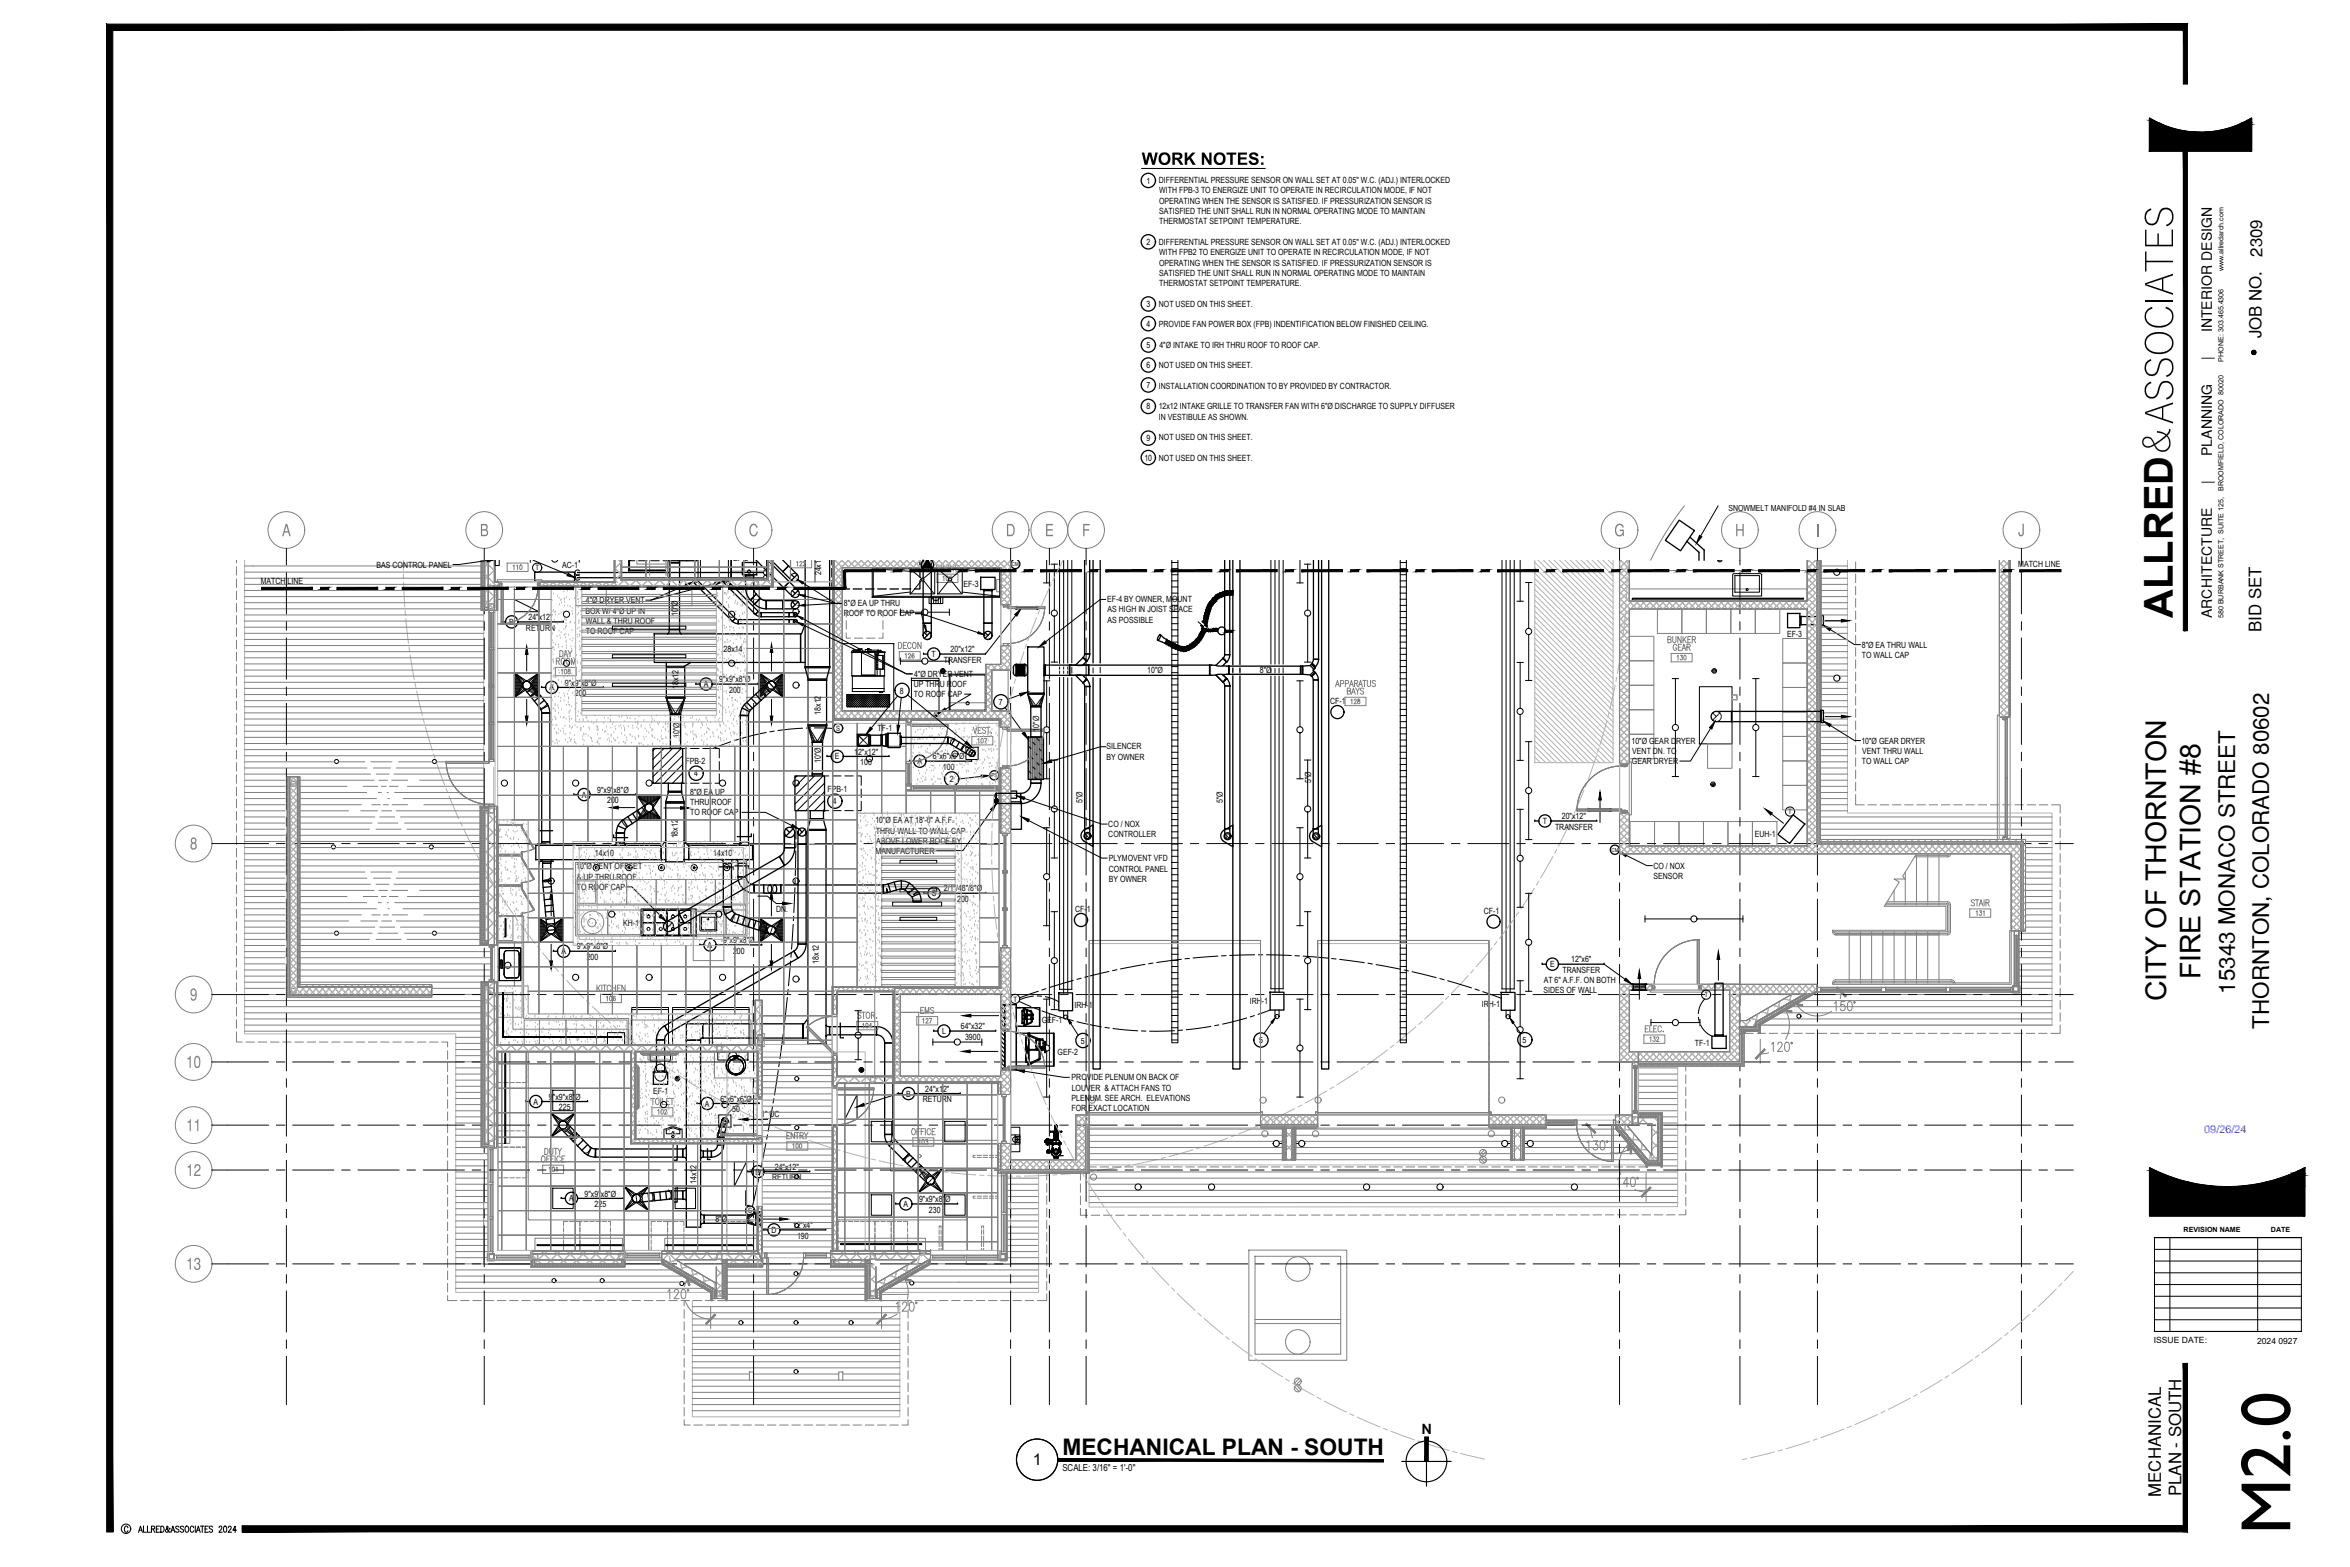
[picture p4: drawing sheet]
<svg xmlns="http://www.w3.org/2000/svg" width="914mm" height="610mm" viewBox="0 0 914 610" stroke-linecap="round" stroke-linejoin="round" font-family="sans-serif">
<defs><g id="words">
<text font-size="27.8" x="891.2" y="596.9" transform="rotate(-90 891.2 596.9)">M2.0</text>
<text font-size="15.5" x="845.5" y="240.4" transform="rotate(-90 845.5 240.4)">ALLRED</text>
<g font-size="11.1">
<text x="856.3" y="381" transform="rotate(-90 856.3 381)">FIRE STATION #8</text>
<text x="842.9" y="389.6" transform="rotate(-90 842.9 389.6)">CITY OF THORNTON</text>
</g>
<text font-size="8.9" x="413.4" y="566.1">MECHANICAL PLAN - SOUTH</text>
<g font-size="8.7">
<text x="869.5" y="386.6" transform="rotate(-90 869.5 386.6)">15343 MONACO STREET</text>
<text x="882.8" y="400.2" transform="rotate(-90 882.8 400.2)">THORNTON, COLORADO 80602</text>
</g>
<g font-size="7.6" fill="#808080">
<text x="109.7" y="208.6">A</text>
<text x="186.7" y="208.6">B</text>
<text x="291.3" y="208.6">C</text>
<text x="391.4" y="208.6">D</text>
<text x="406.6" y="208.6">E</text>
<text x="421" y="208.6">F</text>
<text x="628.1" y="208.6">G</text>
<text x="675.1" y="208.6">H</text>
<text x="706.4" y="208.6">I</text>
<text x="785.2" y="208.5">J</text>
<text x="73.9" y="330.4">8</text>
<text x="73.9" y="389.1">9</text>
<text x="72.4" y="415.4">10</text>
<text x="72.4" y="440">11</text>
<text x="72.4" y="457.5">12</text>
<text x="72.4" y="493.9">13</text>
</g>
<text font-size="7.4" x="444.2" y="64.1">WORK NOTES:</text>
<g font-size="6.5">
<text x="880.3" y="99.9" transform="rotate(-90 880.3 99.9)">2309</text>
<text x="879.9" y="131.6" transform="rotate(-90 879.9 131.6)">JOB NO.</text>
<text x="879.8" y="245.8" transform="rotate(-90 879.8 245.8)">BID SET</text>
<text x="840.8" y="582.3" transform="rotate(-90 840.8 582.3)">MECHANICAL</text>
<text x="848.8" y="582.1" transform="rotate(-90 848.8 582.1)">PLAN - SOUTH</text>
</g>
<text font-size="6.2" x="401.8" y="570.1">1</text>
<text font-size="5.5" x="553.1" y="557.8">N</text>
<g font-size="5.4">
<text x="860.7" y="129.3" transform="rotate(-90 860.7 129.3)">INTERIOR DESIGN</text>
<text x="860.7" y="140" transform="rotate(-90 860.7 140)">|</text>
<text x="860.7" y="177.4" transform="rotate(-90 860.7 177.4)">PLANNING</text>
<text x="860.7" y="188.1" transform="rotate(-90 860.7 188.1)">|</text>
<text x="860.7" y="240.5" transform="rotate(-90 860.7 240.5)">ARCHITECTURE</text>
</g>
<text font-size="4.2" fill="#00f" x="857.7" y="440.8">09/26/24</text>
<text font-size="3.7" x="413.4" y="572.3">SCALE: 3/16&quot; = 1'-0&quot;</text>
<g font-size="3.3">
<text x="446.1" y="71.4">1</text>
<text x="450.9" y="71.2">DIFFERENTIAL PRESSURE SENSOR ON WALL SET AT 0.05&quot; W.C. (ADJ.) INTERLOCKED</text>
<text x="451.1" y="75.2">WITH FPB-3 TO ENERGIZE UNIT TO OPERATE IN RECIRCULATION MODE, IF NOT</text>
<text x="451" y="79.3">OPERATING WHEN THE SENSOR IS SATISFIED. IF PRESSURIZATION SENSOR IS</text>
<text x="451" y="83.3">SATISFIED THE UNIT SHALL RUN IN NORMAL OPERATING MODE TO MAINTAIN</text>
<text x="451.1" y="87.3">THERMOSTAT SETPOINT TEMPERATURE.</text>
<text x="446.1" y="95.3">2</text>
<text x="450.9" y="95.3">DIFFERENTIAL PRESSURE SENSOR ON WALL SET AT 0.05&quot; W.C. (ADJ.) INTERLOCKED</text>
<text x="451.1" y="99.3">WITH FPB2 TO ENERGIZE UNIT TO OPERATE IN RECIRCULATION MODE, IF NOT</text>
<text x="451" y="103.3">OPERATING WHEN THE SENSOR IS SATISFIED. IF PRESSURIZATION SENSOR IS</text>
<text x="451" y="107.3">SATISFIED THE UNIT SHALL RUN IN NORMAL OPERATING MODE TO MAINTAIN</text>
<text x="451.1" y="111.3">THERMOSTAT SETPOINT TEMPERATURE.</text>
<text x="446.1" y="119.5">3</text>
<text x="450.9" y="119.3">NOT USED ON THIS SHEET.</text>
<text x="446.1" y="127.1">4</text>
<text x="450.9" y="127.3">PROVIDE FAN POWER BOX (FPB) INDENTIFICATION BELOW FINISHED CEILING.</text>
<text x="446.1" y="135.4">5</text>
<text x="451.1" y="135.3">4&quot;Ø INTAKE TO IRH THRU ROOF TO ROOF CAP.</text>
<text x="446.1" y="143.2">6</text>
<text x="450.9" y="143.3">NOT USED ON THIS SHEET.</text>
<text x="446.1" y="151">7</text>
<text x="450.9" y="151.3">INSTALLATION COORDINATION TO BY PROVIDED BY CONTRACTOR.</text>
<text x="446.1" y="159.3">8</text>
<text x="450.8" y="159.3">12x12 INTAKE GRILLE TO TRANSFER FAN WITH 6&quot;Ø DISCHARGE TO SUPPLY DIFFUSER</text>
<text x="450.9" y="163.3">IN VESTIBULE AS SHOWN.</text>
<text x="446.1" y="171.6">9</text>
<text x="450.9" y="171.3">NOT USED ON THIS SHEET.</text>
<text x="445.3" y="179.2">10</text>
<text x="450.9" y="179.2">NOT USED ON THIS SHEET.</text>
<text x="672.5" y="198.9">SNOWMELT MANIFOLD #4 IN SLAB</text>
<text x="146.5" y="220.9">BAS CONTROL PANEL</text>
<text x="218.8" y="220.9">AC-1</text>
<text x="285.3" y="218.1">EF-2</text>
<text x="785.3" y="220.6">MATCH LINE</text>
<text x="101.4" y="227.3">MATCH LINE</text>
<text x="319.5" y="223.8" transform="rotate(-90 319.5 223.8)">24x16</text>
<text x="374.9" y="228.3">EF-3</text>
<text x="227.8" y="238.7">BOX W/ 4&quot;Ø UP IN</text>
<text x="228" y="234.6">4&quot;Ø DRYER VENT</text>
<text x="263.7" y="239.6" transform="rotate(-90 263.7 239.6)">10&quot;Ø</text>
<text x="328.3" y="239.8">ROOF TO ROOF CAP</text>
<text x="328.4" y="235.8">8&quot;Ø EA UP THRU</text>
<text x="430.8" y="234.2">EF-4 BY OWNER, MOUNT</text>
<text x="431" y="238.2">AS HIGH IN JOIST SPACE</text>
<text x="198.2" y="243.1">B</text>
<text x="204.7" y="245.3">RETURN</text>
<text x="205.7" y="241.2">24&quot;x12&quot;</text>
<text x="227.9" y="242.7">WALL &amp; THRU ROOF</text>
<text x="431" y="242.2">AS POSSIBLE</text>
<text x="227.9" y="246.7">TO ROOF CAP</text>
<text x="695.3" y="248">EF-3</text>
<text x="724.5" y="252">8&quot;Ø EA THRU WALL</text>
<text x="281.6" y="253.8">28x14</text>
<text x="362.5" y="255.6">T</text>
<text x="367.2" y="257.8">TRANSFER</text>
<text x="369.9" y="253.7">20&quot;x12&quot;</text>
<text x="724.5" y="256">TO WALL CAP</text>
<text x="355.7" y="263.2">4&quot;Ø DRYER VENT</text>
<text x="446.4" y="262">10&quot;Ø</text>
<text x="490.2" y="261.8">8&quot;Ø</text>
<text x="213.8" y="268.6">A</text>
<text x="219.8" y="266.7">9&quot;x9&quot;x8&quot;Ø</text>
<text x="264" y="268.1" transform="rotate(-90 264 268.1)">18x12</text>
<text x="273.8" y="267.3">A</text>
<text x="279.8" y="265.4">9&quot;x9&quot;x8&quot;Ø</text>
<text x="283.7" y="269.5">200</text>
<text x="350.1" y="269.8">8</text>
<text x="355.5" y="267.2">UP THRU ROOF</text>
<text x="223.7" y="270.8">200</text>
<text x="355.6" y="271.2">TO ROOF CAP</text>
<text x="388.6" y="274.2">7</text>
<text x="517.6" y="273.7">CF-1</text>
<text x="319.3" y="278.1" transform="rotate(-90 319.3 278.1)">18x12</text>
<text x="264.4" y="287.1" transform="rotate(-90 264.4 287.1)">10&quot;Ø</text>
<text x="341.5" y="284.4">TF-1</text>
<text x="404.3" y="284.6" transform="rotate(-90 404.3 284.6)">10&quot;Ø</text>
<text x="332.3" y="293.5">12&quot;x12&quot;</text>
<text x="430.6" y="291.5">SILENCER</text>
<text x="634.8" y="289.3">10&quot;Ø GEAR DRYER</text>
<text x="635.1" y="293.3">VENT DN. TO</text>
<text x="724.3" y="289.3">10&quot;Ø GEAR DRYER</text>
<text x="724.6" y="293.3">VENT THRU WALL</text>
<text x="266.8" y="297.3">FPB-2</text>
<text x="319.3" y="296.9" transform="rotate(-90 319.3 296.9)">10&quot;Ø</text>
<text x="324.9" y="295.4">E</text>
<text x="334.8" y="297.6">100</text>
<text x="357" y="297.3">A</text>
<text x="363" y="295.4">6&quot;x6&quot;x6&quot;Ø</text>
<text x="366.9" y="299.5">100</text>
<text x="430.5" y="295.6">BY OWNER</text>
<text x="635" y="297.4">GEAR DRYER</text>
<text x="724.5" y="297.3">TO WALL CAP</text>
<text x="270.1" y="302">4</text>
<text x="369.6" y="304.2">2</text>
<text x="510.2" y="304.8" transform="rotate(-90 510.2 304.8)">5&quot;Ø</text>
<text x="226.4" y="310.3">A</text>
<text x="232.4" y="308.4">9&quot;x9&quot;x8&quot;Ø</text>
<text x="268.5" y="309.1">8&quot;Ø EA UP</text>
<text x="321.9" y="308.1">FPB-1</text>
<text x="236.2" y="312.5">200</text>
<text x="268.6" y="313.1">THRU ROOF</text>
<text x="268.6" y="317.2">TO ROOF CAP</text>
<text x="324.1" y="312.9">4</text>
<text x="421.2" y="312.5" transform="rotate(-90 421.2 312.5)">5&quot;Ø</text>
<text x="475.8" y="312.5" transform="rotate(-90 475.8 312.5)">5&quot;Ø</text>
<text x="340.6" y="320.2">10&quot;Ø EA AT 18'-0&quot; A.F.F.</text>
<text x="431.2" y="321.6">CO / NOX</text>
<text x="600.3" y="320.6">T</text>
<text x="605.1" y="322.8">TRANSFER</text>
<text x="607.7" y="318.7">20&quot;x12&quot;</text>
<text x="263.8" y="326.2" transform="rotate(-90 263.8 326.2)">18x12</text>
<text x="340.8" y="324.3">THRU WALL TO WALL CAP</text>
<text x="340.9" y="328.3">ABOVE LOWER ROOF BY</text>
<text x="431.2" y="325.6">CONTROLLER</text>
<text x="682.8" y="325.6">EUH-1</text>
<text x="231.5" y="333.1">14x10</text>
<text x="277.6" y="333.1">14x10</text>
<text x="340.7" y="332.3">MANUFACTURER</text>
<text x="431.4" y="335">PLYMOVENT VFD</text>
<text x="224.2" y="338.2">10&quot;Ø VENT OFFSET</text>
<text x="431.5" y="339.1">CONTROL PANEL</text>
<text x="643.4" y="337.9">CO / NOX</text>
<text x="643.4" y="341.9">SENSOR</text>
<text x="224.4" y="342.2">&amp; UP THRU ROOF</text>
<text x="224.5" y="346.2">TO ROOF CAP</text>
<text x="367.3" y="346.8">2/1&quot;/48&quot;/8&quot;Ø</text>
<text x="431.4" y="343.1">BY OWNER</text>
<text x="362.6" y="348.7">S</text>
<text x="372.4" y="350.9">200</text>
<text x="302" y="354.9">DN.</text>
<text x="418.4" y="354.8">CF-1</text>
<text x="577.4" y="355.4">CF-1</text>
<text x="242.5" y="360.3">KH-1</text>
<text x="218.4" y="371.2">A</text>
<text x="224.4" y="369.3">9&quot;x9&quot;x8&quot;Ø</text>
<text x="275.4" y="368.8">A</text>
<text x="281.4" y="366.9">9&quot;x9&quot;x8&quot;Ø</text>
<text x="285.2" y="371">200</text>
<text x="228.3" y="373.4">200</text>
<text x="318.7" y="374.9" transform="rotate(-90 318.7 374.9)">18x12</text>
<text x="603.1" y="376.3">E</text>
<text x="611.4" y="374.4">12&quot;x6&quot;</text>
<text x="600.7" y="382.3">AT 6&quot; A.F.F. ON BOTH</text>
<text x="607.9" y="378.5">TRANSFER</text>
<text x="600.5" y="386.3">SIDES OF WALL</text>
<text x="418.1" y="392.1">IRH-1</text>
<text x="486.3" y="390.5">IRH-1</text>
<text x="576.6" y="391.8">IRH-1</text>
<text x="373.9" y="400.4">64&quot;x32&quot;</text>
<text x="405.3" y="398.1">GEF-1</text>
<text x="366.5" y="402.3">L</text>
<text x="375.5" y="404.5">3900</text>
<text x="420.5" y="406">5</text>
<text x="490" y="405.8">5</text>
<text x="592.5" y="405.7">5</text>
<text x="659.5" y="406.8">TF-1</text>
<text x="411.5" y="410.4">GEF-2</text>
<text x="254.1" y="425.4">EF-1</text>
<text x="360" y="424.7">24&quot;x12&quot;</text>
<text x="417" y="420.3">PROVIDE PLENUM ON BACK OF</text>
<text x="417" y="424.3">LOUVER &amp; ATTACH FANS TO</text>
<text x="207.6" y="429.7">A</text>
<text x="213.6" y="427.8">9&quot;x9&quot;x8&quot;Ø</text>
<text x="217.5" y="431.9">225</text>
<text x="274.3" y="430.5">A</text>
<text x="280.3" y="428.6">6&quot;x6&quot;x6&quot;Ø</text>
<text x="352.6" y="426.6">B</text>
<text x="359.1" y="428.8">RETURN</text>
<text x="417" y="428.3">PLENUM. SEE ARCH. ELEVATIONS</text>
<text x="284.9" y="432.7">50</text>
<text x="296.2" y="434.6">1&quot; UC</text>
<text x="417" y="432.3">FOR EXACT LOCATION</text>
<text x="301.5" y="455.1">24&quot;x12&quot;</text>
<text x="271" y="460.7" transform="rotate(-90 271 460.7)">14x12</text>
<text x="294" y="457">B</text>
<text x="300.5" y="459.2">RETURN</text>
<text x="221.5" y="467.4">A</text>
<text x="227.5" y="465.5">9&quot;x9&quot;x8&quot;Ø</text>
<text x="357.6" y="467.6">9&quot;x9&quot;x8&quot;Ø</text>
<text x="231.4" y="469.6">225</text>
<text x="351.6" y="469.5">A</text>
<text x="361.5" y="471.7">230</text>
<text x="278.3" y="475.4">8&quot;Ø</text>
<text x="300.2" y="479.7">D</text>
<text x="308.5" y="477.8">12&quot;x4&quot;</text>
<text x="310.1" y="481.8">190</text>
<text x="838.1" y="522.6">ISSUE DATE:</text>
<text x="878.2" y="522.8">2024 0927</text>
</g>
<g font-size="2.9">
<text x="208.3" y="221.9">T</text>
<text x="325.3" y="284.3">S</text>
<text x="695.8" y="316.7">T</text>
<text x="394.3" y="389.6">T</text>
<text x="663.2" y="388">T</text>
<text x="291.1" y="472">S</text>
</g>
<g font-size="2.8">
<text x="865.2" y="105.6" transform="rotate(-90 865.2 105.6)">www.allredarch.com</text>
<text x="865.2" y="140.6" transform="rotate(-90 865.2 140.6)">PHONE: 303.465.4306</text>
<text x="865.2" y="191" transform="rotate(-90 865.2 191)">BROOMFIELD, COLORADO 80020</text>
<text x="865.2" y="240.5" transform="rotate(-90 865.2 240.5)">580 BURBANK STREET, SUITE 125,</text>
<text x="849.7" y="479.1">REVISION NAME</text>
<text x="883.6" y="479.1">DATE</text>
</g>
<g font-size="2.1">
<text x="393.7" y="220.2">CM</text>
<text x="385.8" y="302.3">PS</text>
<text x="627" y="331.3">CM</text>
</g>
</g></defs>
<g fill="none" stroke="#000" stroke-width=".39">
<path d="M444.2 65.5h48.1M668.5 196.8l-6.8 11.8M189.5 218.1l-10.8 1.5h-2.4M206.3 217.9v.8M207.4 217.9l13.5 5.6M214.7 217.9a1.19 1.19 0 0 0 1.1 .8 1.19 1.19 0 0 0 1.2-.8M225.4 217.9v.8M244.6 217.9v3.8h.4v-3.8M245.4 217.9v.2h1.6M248.5 218.1h3.2M253.3 218.1h3.2M259.7 217.9v.2h-1.6"/>
<path d="M260.7 217.9l-.2 .2M260.9 217.9v7.5h10.7v-7.5M264.1 217.9l-.3 .2M267.4 217.9l-.2 .2M270.8 217.9l-.2 .2M272.5 217.9v7.5h10.9v-7.5M284.3 217.9v7.5h14.3v-7.5M284.6 217.9v7.2h13.7v-7.2M407.3 217.9v8.9M409.1 219.5h2.4M410.3 219.5v17.8M412.3 217.9v40.1"/>
<path d="M413.9 217.9v40.1M415.5 217.9v40M417 217.9v39.9M456 217.9v187.8h2.3v-187.8M456 218.8h2.3M494.5 217.9v40.4M496.1 217.9v40.4M497.7 217.9v40.4M499.3 217.9v40.4M505.8 217.9v8.9M507.6 219.5h2.4M508.8 219.5v17.8"/>
<path d="M544.9 217.9v187.8h2.3v-187.8M544.9 218.8h2.3M584.4 217.9v166.8h4.8v-166.8M586 217.9v168.2M587.6 217.9v168.2M591.5 217.9v16M668.3 217.9l.8 .7 .6-.2 .3-.5M668.7 217.9v.1M669.2 217.9v.3M669.6 217.9v.1M244.6 221.7h14.3v.4h-14.3zM266.9 227.7l-13.6 5.8h-1.9"/>
<path d="M278.3 227l-25 6.5M312.4 226.8l12.7 7.9h2.2M313.2 231.9l11.9 2.8h2.2M327.3 234.7l-13.9 .7M328.7 228.5v.8M339.4 220.9h50v11.5h-50zM339.8 221.3h49.2v10.7h-49.2zM339.8 221.3l14.4 1M350.4 237v2.4M350.4 238.2h8.3M354.2 221.5h9.5v9.5h-9.5zM354.2 230.3l-14.4 1.7"/>
<path d="M354.7 221.8l3.5 3M358.2 226.2l-3.6 4.6M358.8 221h.1M359.6 226.2l3.7 4.6M361.1 238.2h8.3M361.5 232.4v2.4h5.4v-2.4M362.4 232.4v2.4M362.7 232.4a1.49 1.49 0 0 0 1.5 1.2 1.49 1.49 0 0 0 1.4-1.2M363.2 221.8l-3.6 3M363.3 232.4v2.4M364.2 232.4v2.4M364.9 221.5h9.5v9.5h-9.5z"/>
<path d="M365.1 232.4v2.4M365.4 221.8l3.6 3M366 232.4v2.4M369 226.2l-3.7 4.6M369.4 237v2.4M370.4 226.2l3.6 4.6M373.9 221.8l-3.5 3M374.4 230.3l14.6 1.7M389 221.3l-14.6 .9M395.3 239.4l-11.9 15M406.1 226.8h2.4M410.3 239.7v17.9"/>
<path d="M430.2 233.2h-2.1l-21.3 16.5M456 221.2h2.3M456 223.6h2.3M456 226h2.3M456 228.3h2.3M456 230.7h2.3M456 233.1h2.3M456 235.5h2.3M456 237.9h2.3M468.5 239.7l.7-.1 .9 .4M468.6 239.9a1.02 1.02 0 0 1 1.6 .3l-.1 .1M468.6 239.6v-.2l.9 .1 .8 .3-.2 .3"/>
<path d="M468.7 239.4l.8-.1 .7 .5M468.8 239.2l.8-.1 .6 .5M468.9 238.6l-.1 .4h.9l.6 .4M468.9 238.8h.8l.7 .4M468.9 238.7l.8-.1 .7 .5M469 238.4v-.2h.5l1.2 .5M469.1 238.4l-.2 .1M469.1 238.2l.8-.1 .6 .5M469.1 238.4h-.1M469.1 238.4l1.4 .4M469.1 238l.8-.1 .7 .5M469.2 237.8h.8l.6 .4"/>
<path d="M469.3 237.7l.8-.1 .6 .4M469.3 237.5l.8-.1 .7 .5M469.3 237.3v-.3l.9 .1 .8 .3-.2 .3M469.4 236.5l.1 .1M469.4 237.2l-.2 .1M469.4 237l.9-.1 .6 .5M469.4 236.4l1.3 .1 .5 .3-.2 .2M469.4 237.2h.1M469.5 237.2l1 .2 .4 .4M469.5 236.8l.8-.1 .7 .5M469.6 236.6l-.2 .1M469.6 236.3l.8-.1 .7 .5"/>
<path d="M469.6 236.5l1.1 .2 .4 .5M469.6 236.5h.1M469.7 236.1h.8l.6 .4M469.7 238.8h.1M469.8 236l.8-.1 .6 .5M469.8 235.8l.8-.1 .6 .5M469.9 235.5h.7l.8 .7M470 235.4l.4-.1 1.1 .8M470.1 235.2l.7 .1 .6 .7M470.1 237.6h.1M470.1 240h.1M470.1 235.1l.7 .1 .7 .8"/>
<path d="M470.3 234.9l.7 .2 .5 .7M470.3 236.9h.1M470.3 234.7l.7 .2 .6 .8M470.5 234.5l.8 .3 .3 .7M470.5 238.8h.1M470.5 238.8v.2M470.6 234.4l.8 .3 .4 .7M470.6 235.7l.1 .1M470.7 238.7l-.2 .2M470.7 234.2l.1-.2 .5 .2 .8 1M470.8 234.2h.1M470.8 234.2l-.2 .1"/>
<path d="M470.9 234.2l1 1M470.9 234l.8 .3 .4 .7M471.1 233.9l.7 .3 .4 .6M471.2 233.8l.7 .2 .4 .7M471.3 234.8v.1M471.3 233.6l.8 .3 .4 .7M471.4 233.5l.8 .2 .4 .8M471.4 233.3l.7 .2 .7 .8M471.6 233.3l.1-.2 .7 .4 .6 .7-.3 .1M471.7 233.1l.8 .3 .4 .7M471.8 233l.8 .2 .4 .8M471.9 235.2h.1"/>
<path d="M472 235.2l-.1 .2M472 232.8l.1-.2 .4 .2 .9 1M472.1 232.8h-.2M472.1 232.8h.1M472.1 233.9v.1M472.1 232.8l1.1 .9M472.1 235.2l-.1 .1M472.2 232.6l.7 .3 .4 .7M472.3 232.5l.8 .2 .4 .7M472.5 232.3l.7 .3 .4 .7M472.5 233.4h.1M472.6 232.2l.8 .3 .3 .7"/>
<path d="M472.7 232l.7 .3 .5 .7M472.8 231.9h.4l.8 1M472.8 234.3l-.1 .2M472.9 231.8l.8 .3 .3 .7M473.1 231.5l.7 .4 .3 .9-.4-.8-.7-.4M473.2 231.4l.6 .4 .4 .9M473.2 233.7v.1M473.2 233.8v.2M473.4 232.5h.1M473.4 231.4l.6 .4 .2 .9M473.4 233.8h-.2M473.5 231.3l.6 .4 .2 1"/>
<path d="M473.7 231.2l.5 .5 .2 .9M473.9 231.1l.5 .6 .1 .9M474 231.1l.6 .6v.8M474 231.6l.1 .1M474.2 231l.6 .6v.8M474.3 230.9l.6 .6v.8M474.5 230.8l.6 .6v.9M474.6 230.7h.2M474.8 230.6l-.1 .1M474.8 230.7l.1 .1M474.8 230.5l.7 1.1v.5l-.2 .1M474.8 230.8l.5 1.4"/>
<path d="M474.9 230.5l-.1 .1M474.9 231.5v.1M475 230.6l.5 .6v.8M475.2 230.6l.5 .6v.8M475.3 232.2l-.1 .1M475.4 230.6l.5 .6v.7M475.5 230.5l.6 .6v.8M475.7 230.4l.6 .6v.9M475.8 230.3l.5 .4 .2 1M475.9 230.2v.1M476 230.1l.5 .8 .2 .9M476 230.1l-.1 .1"/>
<path d="M476.1 231.1h.1M476.2 230.2l.5 .6v.8M476.4 230.2l.5 .6v.7M476.5 230.1l.5 .6 .1 .9M476.7 230l.5 .6v.9M476.9 230l.4 .6-.1 .9M477.1 229.9l.4 .6-.1 1M477.2 231.5l.3-.5-.2-1.2 .3 1-.2 .7M477.4 229.8l.1 .1M477.5 229.9l.2-.1 .1 .9-.1 .8h-.2M477.5 229.9l.1 1.5M477.5 231.4l-.1 .2"/>
<path d="M477.6 231.4h-.1M477.7 229.9l.3 .8-.3 .7M477.9 229.9l.3 .8-.3 .7M478.1 229.9l.3 .7-.3 .8M478.3 229.9l.3 .7-.3 .8M478.5 229.9l.3 .8-.3 .7M478.6 229.8h.1M478.6 230.6v.1M478.7 229.9l.2-.1 .2 .8-.2 .9-.2-.1M478.7 229.8l.2 1.1-.3 .6M479 229.9l.3 .7-.3 .8M479.2 229.9l.2 .7-.2 .8"/>
<path d="M479.4 229.9l.3 .7-.3 .8M479.5 229.8l.3 .8-.3 .8M479.7 229.8h.1M479.7 230.6h.1M479.8 229.8l.1 .4M479.8 231.4l-.1 .1M479.9 231.3l-.1 .1M479.9 231.1v.2M504.6 226.8h2.4M508.8 239.7v17.9M544.9 221.2h2.3M544.9 223.6h2.3"/>
<path d="M544.9 226h2.3M544.9 228.3h2.3M544.9 230.7h2.3M544.9 233.1h2.3M544.9 235.5h2.3M544.9 237.9h2.3M590.3 233.9h2.4M593.6 226.6h2.4M594.8 226.6v17.9M635.1 232.7h66.7v.4h-66.7zM674.5 223.2h10.6l.4 .3v8.4h-11.3v-8.4zM675.1 223.9h9.5v6.5h-9.5z"/>
<path d="M801.9 221.6v.8M204.9 254.6v6.4M238.3 254.7h28.6v1.2h-28.6zM238.3 243.6h28.6v1.2h-28.6zM300.2 253.8v7.2M312.3 240.6l40.4 21.5h2.2M312.4 243.1l40.3 19h2.2M327.7 250.4h20.1v26.2h-20.1zM331.5 253.9l-.1 9h12.8v-9M332.8 253.5l-1.3 .1M332.9 253.5h8.7M333.9 252.4l1.5 .1-1.4 .2z"/>
<path d="M334 252.9l-2.4 .2 2.4-.2M334 252.7v.8M334.3 252.9l.7 .6M334.3 252.9l.6 .6M334.3 252.7v.8M337.5 252.7v-.4h.6v.4M339 252.9v-.2h-2.3v.8M339 253.4v.1M340.5 254.3l1.4 .2-1.4 .1M340.5 253.9h1.1M340.9 255h2.7v5.3h-2.7zM341.6 255v5.3"/>
<path d="M341.6 253l.4 .2-.3-.2-.2 .2zM341.6 253.7l-10.3 .1 3.9 .1M341.7 252.9h-3.9l-.2 .6M341.9 253.2h-.3v1.1M341.9 253.4l-.2-.5-.1 .5-3.5 .1M341.9 253.9h2.4M341.9 253.7h2.4M341.9 253.5h.9M341.9 253.2v1.3M342.8 253.5l1.4 .1M343.6 255h-2.7v5.3M344.3 253.7v.2"/>
<path d="M350.4 256v2.4M350.4 257.2h8.3M359.8 243.4l-1.3-4.7h-2.3h2.3l22.1 7.4M361.1 257.2h8.3M369.4 256v2.4M409.1 257.6h2.4M452.3 249.8l.7 .4M453 248.3l.7 .4M453.8 248.8l-.2 .8-.5 .5M453.9 250.7h.1M454 248.7l-.4 1.2-.3 .4-.2-.2M454 248.9l-.1 .8-.6 .5"/>
<path d="M454.2 249l-.1 .8-.6 .5M454.3 249.1l-.1 .8-.6 .5M454.5 249.2l-.1 .8-.6 .5M454.7 249.4l-.7 1.3M454.9 249.2l-.4 1.2-.3 .4-.2-.2M455 249.4l-.1 .8-.6 .5M455.1 249.5l-.1 .8-.5 .5M455.5 251.5l.1 .1M455.6 249.6l-.4 1.2-.5 .4 .7-1.6M455.6 249.8l-.1 .8-.6 .5M455.7 251.5h-.1M455.8 249.9l-.1 .8-.6 .5"/>
<path d="M455.9 249.9v.9l-.6 .5M456 240.3h2.3M456 242.6h2.3M456 245h2.3M456 247.4h2.3M456 249.8h2.3M456 252.2h2.3M456 254.6h2.3M456 256.9h2.3M456 259.3h2.3M456.1 250v.8l-.7 .6M456.3 250v.7l-.6 .8"/>
<path d="M456.4 250.2h.1M456.6 250.1l-.5 1.2-.3 .4-.2-.2M456.6 250.3l-.1 .8-.6 .5M456.6 250.1h-.3M456.7 250.4l-.1 .8-.5 .5M457.2 250.4l-.4 1.2-.5 .4 1-1.6M457.3 250.6l-.1 .8-.6 .6M457.4 250.7l-.1 .8-.5 .5M457.6 250.8l-.1 .8-.6 .5M457.8 250.9l-.1 .8-.6 .6M457.9 250.8l.1 .2M458 251h.3l-.3 .8-.5 .7-.2-.2"/>
<path d="M458 251.1l-.4 1-.5 .3M458 251v.1M458.2 251.1v.9l-.5 .6-.1-.2M458.4 251.2l-.1 .9-.3 .6-.1-.2M458.4 251.3l.1 .8-.4 .6M458.9 251.2l-.1 1.3-.3 .4-.2-.1M458.9 251.2l-.3 .1 .2 .7-.5 .7M459 251.4l.1 .8-.5 .7M459.2 251.5v.8l-.4 .6M459.2 253.2h.2M459.3 251.5l.1 .8-.4 .7M459.5 251.5l.1 .8-.5 .7"/>
<path d="M459.7 251.5l.1 .2M459.8 251.6v.1M459.8 251.7l-.4 1.4M460 251.5l-.2 1.3-.2 .4-.2-.1M460 251.5l-.3 .1M460 251.7l.1 .8-.5 .6M460.2 251.7l.1 .8-.5 .7M460.4 251.7l.1 .8-.5 .6M460.6 251.8l.1 .6-.5 .8M460.7 251.8l.3-.1 .4 .8 .2 .8h-.3M460.7 251.7l.1 1.2-.2 .5-.3-.1M460.7 251.6l.3 1.3v.5l-.3-.1"/>
<path d="M460.7 251.6l.6 1.2v.5h-.3M461 251.8l.6 .6v.8M461.2 251.8l.6 .5v.8M461.4 251.7l.6 .6v.7M461.5 251.6l.6 .6 .1 .8M461.6 251.5h.2M461.8 251.4h.2M461.8 251.4v.1M461.8 251.5h.1M461.9 251.5l.5 1.4M461.9 251.4l.2-.2 .5 .7 .3 .8-.3 .1M462 251.4h.1"/>
<path d="M462 251.4l.6 1.4M462.1 251.3l.6 .5 .1 .9M462.3 251.2l.6 .6 .1 .7M462.5 251.2l.6 .5 .1 .8M462.6 252.8l-.3 .3M462.7 251.1l.6 .5v.8M462.8 251l.6 .5 .1 .9M462.9 250.9h.2M463 250.9l.7 .6 .3 .7h-.2M463 250.9h.1M463.1 250.9h.1M463.1 250.7l.8 .7 .1 .7"/>
<path d="M463.1 250.8h.1M463.1 250.9l.7 1.3M463.3 251.7h.1M463.4 250.6l.8 .5 .3 .7M463.6 250.5l.7 .4 .3 .8M463.8 250.1l1 .8 .2 .5-.1 .1M463.8 250.2v.2M463.8 250.3l1.1 1.1M463.8 250.4h-.2M463.9 250.1l.8 .6 .3 .6M464 251.3v.1M464 250.1h.2a.97 .97 0 0 1 .9 1.1"/>
<path d="M464.2 250l.8 .3 .5 .8M464.2 249.9l.2-.2 .5 .2 .7 .7v.3M464.3 251.9v-.5l-1-.8 .9 1v.4M464.4 249.7l-.1 .1M464.4 249.9l1.2 .9M464.5 249.7l.8 .2 .4 .8M464.7 249.6l.7 .2 .4 .7M464.7 250.6l.1 .1M464.9 251.4v.1M464.9 251.5l-.1 .1M464.9 250.5h.1M464.9 249.4l.8 .3 .3 .7"/>
<path d="M465 249.3l.8 .3 .4 .7M465.1 249.1l.6 .1 .6 .9 .1-.1M465.2 248.7l.8 .5 .6 .7M465.3 248.9h.1M465.3 248.8l-.1 .2M465.3 248.9l1.1 1M465.3 248.9l-.2 .1M465.4 248.8l.8 .2 .3 .7M465.5 248.6l.8 .3 .4 .7M465.5 250.8l.1 .1M465.6 250.9l-.1 .1M465.7 248.4l.7 .3 .4 .8"/>
<path d="M465.7 249.6h.1M465.9 248.4l.6 .2 .4 .8M465.9 248.2l.8 .4 .3 .7M466 248.1l.9 .4 .3 .6M466.1 248l.8 .4 .4 .6M466.1 247.9l.8 .3 .5 .6M466.1 247.9l1 .2 .4 .6M466.2 247.9v.1M466.2 247.8l.9 .1 .5 .6M466.2 241.9l2.2 1.9-1.3-.5 2.5 2.2M466.3 247.7l.9 .1 .5 .5M466.4 249.9v.1"/>
<path d="M466.4 247.5l.8 .1 .6 .5M466.5 247.4l.9 .1 .5 .5M466.6 247.2h.8l.6 .6M466.6 249.9l-.2 .1M466.6 247.1h.9l.6 .6M466.7 246.8l.1-.2 .5 .1 1.1 .6M466.7 248.6h.1M466.8 246.8l-.2 .1M466.9 246.8l1.3 .6M466.9 246.8h-.1M466.9 246.5l.8 .1 .6 .6M466.9 246.3v.1"/>
<path d="M467 246.4h.8l.6 .7M467.2 246h.5l.9 .7-1.3-.7M467.2 246l-.2 .1M467.3 246h-.1M467.3 245.9l.8 .1 .5 .6M467.3 245.6l1.3 .2 .3 .3M467.4 245.6h1.2l.3 .3M467.4 247.3h.1M467.5 245.5l.9-.1 .6 .4M467.6 245.2l.8-.2 .7 .4M467.6 245.3l.8-.1 .7 .4M467.7 241.7l2.1 1.9-1.2-.5 2.5 2.2"/>
<path d="M467.7 244.9l-.2 .1M467.7 244.8l1.4 .3M467.7 244.9h.1M467.8 246.6h.1M467.8 243.9v.2M468 244.1l-.2 .2M468.1 242h.1M468.2 242.2h.8l.6 .4M468.2 241.9l.8-.1 .7 .5M468.2 242.1l.8-.1 .7 .4M468.2 244.3l-.5 .2M468.2 241.7v-.2l.5-.1 1.2 .4"/>
<path d="M468.3 241.7l-.2 .1M468.3 241.4l.8-.1 .7 .4M468.3 241.6h.1M468.3 241.6l1.6 .2M468.3 241.3l.8-.2 .7 .4M468.4 245.2h.1M468.4 240.9l.8-.2 .7 .4M468.4 241.1l.8-.2 .6 .4M468.4 240.7l.8-.2 .7 .4M468.4 240.2l1.7 .4zM468.4 244.5l-.7 .1M468.5 242.4l1 .4"/>
<path d="M468.5 240.4l-.1 .2M468.6 240.1l-.1-.2 .8 .1 .8 .3-.1 .1M468.7 242.6l.8 .4M468.7 243.3h.1M468.7 244.7h-1l-.1 .2M468.8 246.3l-.3-.4-1.1-.2 .9 .3 .4 .4M469 242.8l.7 .3M469 242h.1M469.1 245.1l.1 .1M469.2 245.2v.1M469.2 240.7h.1M469.2 245.2h-.1"/>
<path d="M469.3 243.1l.2 .2M469.5 243.3h.1M469.7 243.1l-.2 .2M469.8 241.9v.2M470 240.7v.2M470.2 240.1h.1M507.6 257.6h2.4M544.9 240.3h2.3M544.9 242.6h2.3M544.9 245h2.3M544.9 247.4h2.3M544.9 249.8h2.3"/>
<path d="M544.9 252.2h2.3M544.9 254.6h2.3M544.9 256.9h2.3M544.9 259.3h2.3M590.3 257.7h2.4M591.5 257.7v17.9M594.8 246.9v17.8M710.2 241.5h6.3M712.2 244.9l9.4 5.9h2.3M204.9 272.1v6.5M238.3 265.8h28.6v1.2h-28.6zM300.2 272.1v6.5"/>
<path d="M329.5 270.2h16.7v4.8h-16.7zM329.5 273.7l1.3 1.3M329.5 272.9l2.1 2.1M329.5 272l2.9 3M329.5 271.2l3.8 3.8M329.5 270.4l4.6 4.6M329.6 270.2l-.1 .1M330.2 270.2l4.8 4.8M330.4 270.2l-.9 .9M331.1 270.2l4.7 4.8M331.2 270.2l-1.7 1.7M331.7 262.9v6.1h12.3v-6.1"/>
<path d="M331.7 267.8h12.3M331.7 263.1h12.3M331.9 270.2l4.8 4.8M332.1 270.2l-2.6 2.6M332.7 270.2l4.8 4.8M332.9 270.2l-3.4 3.4M333.6 270.2l4.7 4.8M333.8 270.2l-4.3 4.4 .4 .4M334.4 270.2l4.8 4.8M334.6 270.2l-4.8 4.8M335.2 262.7v-8.9h5.3v8.9M335.3 270.2l4.7 4.8 4.7-4.8"/>
<path d="M335.4 270.2l-4.7 4.8M336.1 270.2l4.8 4.8M336.3 270.2l-4.8 4.8M337 270.2l4.7 4.8M337.1 270.2l-4.7 4.8M337.8 270.2l4.8 4.8M338 270.2l-4.8 4.8M338.6 270.2l4.8 4.8M338.8 270.2l-4.7 4.8M339.5 270.2l4.7 4.8M339.7 270.2l-4.8 4.8M340.3 270.2l4.8 4.8 1.1-1.2"/>
<path d="M340.5 262.7h-5.3h5.3M340.5 270.2l-4.8 4.8M341.2 270.2l4.7 4.8M341.3 260.3v2.6M341.4 270.2l-4.8 4.8M342 270.2l4.2 4.2M342.2 270.2l-4.8 4.8M342.2 269v.4h1.2v-.4M342.5 260.3v2.6M342.8 270.2l3.4 3.3M343 270.2l-4.7 4.8M343.7 270.2l2.5 2.5"/>
<path d="M343.9 270.2l-4.8 4.8M344.5 270.2l1.7 1.6M345.4 270.2l.8 .8M345.6 270.2l-4.8 4.8M346.2 270.5l-4.6 4.5M346.2 271.3l-3.7 3.7M346.2 272.2l-2.9 2.8M346.2 273l-2.1 2M346.2 274.7l-.4 .3M349.2 270.7l-10.2 12.5M350.7 271.4l-1.1 10.7M353.1 270.4l22.7 18.4"/>
<path d="M354.6 263.9h10.8v12.7h-10.8zM354.6 264.7h10.8M366.4 260.7v.7M366.9 260.5v1.1M367.3 260.7v.7M369.4 262.3h14.2v14.3h-14.2zM369.7 262.6h13.6v13.7h-13.6zM375.4 270h2.4l-9.9 5.9M391.1 275.3l7.1 9.8M396.9 270.3l-4.8 1.8M406.1 264.9h2.4M407.3 264.9v17.8"/>
<path d="M412.3 263.6v121.3h4.7v-121.2M413.9 263.6v122.6M415.5 263.7v122.5M456 261.7h2.3M456 264.1h2.3M456 266.4h2.3M456 268.8h2.3M456 271.2h2.3M456 273.6h2.3M456 276h2.3M456 278.4h2.3M494.5 263.1v121.5h4.8v-121.5"/>
<path d="M496.1 263.1v122.9M497.7 263.1v122.9M504.6 264.9h2.4M505.8 264.9v17.8M544.9 261.7h2.3M544.9 264.1h2.3M544.9 266.4h2.3M544.9 268.8h2.3M544.9 271.2h2.3M544.9 273.6h2.3M544.9 276h2.3M544.9 278.4h2.3"/>
<path d="M591.5 278v17.8M593.6 264.7h2.4M650.7 264h2.4M651.9 264v17.9M661.2 267.1h12.7v22.3h-12.7zM666.5 261h1.1M666.7 261.5h.7M666.7 260.6h.7M667.5 261h.1M682 264h2.4M683.2 264v17.9M710.2 278.8h6.3"/>
<path d="M254.9 291.2l-.8 .8M258.3 291.2l-4.2 4.2M261.7 291.2l-7.6 7.6M265 291.2l-10.9 11M265.6 294l-10.7 10.7M265.6 297.4l-7.3 7.3M265.6 296.4v3.1M267.2 291.2h-1.6v3.6M268.8 291.2h3.1M273.5 291.2h3.2M278.3 291.2h1.6v3.6M279.9 296.4v3.1"/>
<path d="M400.1 287l.2 .3M400.1 296.5l.2 .3M400.3 286.7v16.5M400.3 290.4l.8 .8M400.3 300l.8 .8M401.1 286.7v16.5M401.1 294.4l.8 .8M401.9 286.7v16.5M401.9 288.9l.8 .7M401.9 298.4l.8 .8M402.7 286.7v16.5M402.7 292.8l.8 .8"/>
<path d="M403.5 286.7v16.5M403.5 287.3l.8 .8M403.5 296.8l.8 .8M404.3 286.7v16.5M404.3 291.2l.8 .8M405.1 286.7v16.5M405.1 295.2l.8 .8M405.9 286.7v16.5M405.9 289.6l.1 .2M405.9 299.2l.1 .1M407.3 285.1v17.9M409.1 295.7h2.4"/>
<path d="M410.3 295.7v17.8M430.3 290.5h-2.1l-19.1 5.6M456 280.7h2.3M456 283.1h2.3M456 285.5h2.3M456 287.9h2.3M456 290.3h2.3M456 292.7h2.3M456 295h2.3M456 297.4h2.3M456 299.8h2.3M505.8 285.1v17.9"/>
<path d="M507.6 295.7h2.4M508.8 295.7v17.8M544.9 280.7h2.3M544.9 283.1h2.3M544.9 285.5h2.3M544.9 287.9h2.3M544.9 290.3h2.3M544.9 292.7h2.3M544.9 295h2.3M544.9 297.4h2.3M544.9 299.8h2.3M590.3 295.8h2.4"/>
<path d="M593.6 288.5h2.4M594.8 288.5v17.9M651.9 284.2v17.9M665.6 283.4l-7.8 12.7h-4.1M683.2 284.2v17.9M712.2 282.2l9.4 5.9h2.3M240.6 314.2h6.4M258.4 314.3h6.4M265.6 300.7l-3.9 4M265.6 304.1l-.6 .6M265.6 301.1v3.6h1.6M268.8 304.7h3.1"/>
<path d="M273.5 304.7h3.2M279.9 301.1v3.6h-1.6M288.8 316h9.1l10.2 5.2M310.2 301.9l-.9 .8M313.5 301.9l-4.2 4.2M316.9 301.9l-7.6 7.6M320.3 301.9l-11 10.9M320.8 311.8v3.6h1.6M320.8 307v3.2M320.8 304.7l-10.7 10.7M320.8 308l-7.3 7.4M320.8 311.4l-3.9 4"/>
<path d="M320.8 314.8l-.5 .6M322.4 301.9h-1.6v3.5M324 315.4h3.2M324 301.9h3.2M328.8 315.4h3.1M328.8 301.9h3.1M333.5 301.9h1.6v3.5M335.1 311.8v3.6h-1.6M335.1 307v3.2M381.8 302l-8.7 1M385.9 315.2l-11.2 15.7h-10.2M398.6 310.6l30.1 10h2.1"/>
<path d="M400.3 319.2l28.4 14.6h2.1M402.7 302.3l.8 .8M404.3 300.8l.8 .8M406.1 303h2.4M410.3 315.9v17.9M456 302.2h2.3M456 304.5h2.3M456 306.9h2.3M456 309.3h2.3M456 311.7h2.3M456 314.1h2.3M456 316.5h2.3"/>
<path d="M456 318.8h2.3M504.6 303h2.4M508.8 315.9v17.9M544.9 302.2h2.3M544.9 304.5h2.3M544.9 306.9h2.3M544.9 309.3h2.3M544.9 311.7h2.3M544.9 314.1h2.3M544.9 316.5h2.3M544.9 318.8h2.3M590.3 314.9h2.4"/>
<path d="M591.5 314.9v17.8M594.8 308.8v17.8M622.6 311.2v8.7M650.7 302.1h2.4M666 305.1h1.1M666.2 305.6h.7M666.2 304.7h.7M667 305.1h.1M682 302.1h2.4M689.3 316.7l4.6 3.5M350.2 334.7h14.3v1.2h-14.3zM406.1 322h2.4"/>
<path d="M407.3 322v17.9M409.1 333.8h2.4M456 321.2h2.3M456 323.6h2.3M456 326h2.3M456 328.4h2.3M456 330.8h2.3M456 333.1h2.3M456 335.5h2.3M456 337.9h2.3M504.6 322h2.4M505.8 322v17.9"/>
<path d="M507.6 333.8h2.4M544.9 321.2h2.3M544.9 323.6h2.3M544.9 326h2.3M544.9 328.4h2.3M544.9 330.8h2.3M544.9 333.1h2.3M544.9 335.5h2.3M544.9 337.9h2.3M591.5 335.1v17.9M593.6 326.6h2.4M632.8 332.8l8 3.9h2.1"/>
<path d="M196.5 357.3h.4v7.1h-.4zM214.5 349.8v6.4M243.8 345h2.1l11.2 11.3M250 354h19v9.9h-19zM250.2 359.1h4.3v4.6h-4.3zM250.2 354.2h4.3v4.7h-4.3zM254.9 359.1h4.4v4.6h-4.4zM254.9 354.2h4.4v4.7h-4.4zM259.7 354.2h4.4v9.5h-4.4zM264.5 359.1h4.3v4.6h-4.3zM264.5 354.2h4.3v4.7h-4.3zM272.3 355.5h6.6v6.4l-.3 .3h-6l-.3-.3z"/>
<path d="M273 356.8h5.2v4.9h-5.2zM294.9 348.6h3.7l3.5 2.9h3.6M300.2 349.8v6.5M350.2 345.7h14.3v1.2h-14.3zM350.2 356.8h14.3v1.2h-14.3zM407.3 342.2v17.9M409.1 354.7h2.4M410.3 354.7v17.8M456 340.3h2.3M456 342.6h2.3M456 345h2.3M456 347.4h2.3"/>
<path d="M456 349.8h2.3M456 352.2h2.3M456 354.6h2.3M456 357h2.3M456 359.3h2.3M505.8 342.2v17.9M507.6 354.7h2.4M508.8 354.7v17.8M544.9 340.3h2.3M544.9 342.6h2.3M544.9 345h2.3M544.9 347.4h2.3"/>
<path d="M544.9 349.8h2.3M544.9 352.2h2.3M544.9 354.6h2.3M544.9 357h2.3M544.9 359.3h2.3M590.3 353h2.4M593.6 347.5h2.4M594.8 347.5v17.9M640.1 357.5h17.8M640.1 356.3v2.4M660.3 357.5h17.9M678.2 356.3v2.4"/>
<path d="M194.3 368.8h8.3v12.7h-8.3zM194.9 373.5h.6v3.2h-.6zM196.6 370.1l.5-.3h4.1l.5 .4 .3 .9v8.1l-.2 .7-.8 .5h-3.9a1.36 1.36 0 0 1-.9-1.5v-7.6zM197.1 369.8l-.6 .3-.4 1.2 .1 8.1 .6 1h4.2l.8-.6 .2-8.5M197.1 369.8h3.9M201 369.8l.6 .3 .4 1.2M214.5 367.4v6.4M300.2 367.4v6.4M406.1 360.1h2.4M410.3 374.9v17.9M456 361.7h2.3M456 364.1h2.3"/>
<path d="M456 366.5h2.3M456 368.9h2.3M456 371.2h2.3M456 373.6h2.3M456 376h2.3M456 378.4h2.3M504.6 360.1h2.4M508.8 374.9v17.9M544.9 361.7h2.3M544.9 364.1h2.3M544.9 366.5h2.3M544.9 368.9h2.3"/>
<path d="M544.9 371.2h2.3M544.9 373.6h2.3M544.9 376h2.3M544.9 378.4h2.3M594.8 367.8v17.8M624.2 375.1l8.1 5.9M668.6 373.2v8.1M195.5 386.1v17.1h46.3v.4h-46.3v-.4h.4v-17.1zM245.8 391.9h14.3v14.4h-14.3zM245.8 392.7h14.3M261.7 391.9h14.3v14.4h-14.3zM261.7 392.7h14.3"/>
<path d="M277.2 391.9h14.3v14.4h-14.3zM277.2 392.7h14.3M332.7 393.2h2.4M333.9 393.2v8.3M377.8 395.1h10.7M406.1 388.7h2.4M407.3 388.7v17.8M409.1 392.8h2.4M413.9 393.2v2.5M415.5 393.2v2.5M416.6 398.1l2.9 4.6M456 380.8h2.3"/>
<path d="M456 383.1h2.3M456 385.5h2.3M456 387.9h2.3M456 390.3h2.3M456 392.7h2.3M456 395.1h2.3M456 397.4h2.3M456 399.8h2.3M494.9 397.8l-3.1 4.3M496.1 392.9v2.5M497.7 392.9v2.5M504.6 388.7h2.4"/>
<path d="M505.8 388.7v17.8M507.6 392.8h2.4M544.9 380.8h2.3M544.9 383.1h2.3M544.9 385.5h2.3M544.9 387.9h2.3M544.9 390.3h2.3M544.9 392.7h2.3M544.9 395.1h2.3M544.9 397.4h2.3M544.9 399.8h2.3M586 393v2.5"/>
<path d="M587.6 393v2.5M588.8 397.9l3 4.3M590.3 381.5h2.4M591.5 381.5v17.9M593.6 385.6h2.4M637.9 380.7v8M642.4 396.6v2.4M642.4 397.8h8.3M653.1 397.8h8.4M661.5 396.6v2.4M196.4 409.9h.4v34.9h-.4zM236.4 401.7h6.6v4.6h-6.6z"/>
<path d="M253.2 409.6h7.5l.1 2.9-.3 .3-7.3-.1-.2-2.6zM255.7 414.4a2.19 2.19 0 0 1 2.3-.2 2.19 2.19 0 0 1 1.2 2 3.3 3.3 0 0 1-2.5 4.4 3.8 3.8 0 0 1-1-6.2zM256.9 409.2v.3M263 419.6h1.2M263.1 419.6h.1M263.2 419.2h.8M279.3 409.2h11.7v3.2h-11.7zM285.6 411h1.5v.4h-1.5zM332.7 412.2h2.4M333.9 403.9v8.3M334.8 415.9v.7M335.2 415.6v1.2"/>
<path d="M335.6 415.8v.8M363 404.2v2.4M363 405.4h8.3M373.7 405.4h8.3M377.5 409h10.7M382 404.2v2.4M398.6 416.7l15.4 2.4h2.1M407.3 408.9v17.9M456 402.2h2.3M456 404.6h2.3M505.8 408.9v17.9M544.9 402.2h2.3"/>
<path d="M544.9 404.6h2.3M590.3 419.7h2.4M591.5 401.8v17.9M214.3 423.4h9.5v9.5h-9.5zM215.1 424.1h7.9v8h-7.9zM258.4 439.3h.8v1.8h5.3v-1.8h.9v3.7h-7zM258.8 439.3l3.1-1 3.1 1M259.2 439.6l2.7-.8 2.6 .8M263.2 420.1h.7M291.1 435.5h7.6M338.2 435.4h9.6v9.6h-9.6zM339 436.2h8v8h-8z"/>
<path d="M349.5 425.4l-13.2 4.3M366.8 435.4h9.5v9.6h-9.5zM367.6 436.2h7.9v8h-7.9zM393.2 438.5h3.6v9.6h-3.6zM406.1 426.8h2.4M410.7 438.7h.1M410.7 437.8h.5v2.2M410.7 438.5h.1M410.7 438.6h.1M410.7 438.2h.1M410.7 438.3h.1M410.7 438.4h.1"/>
<path d="M410.7 438h.1M410.7 438v.1M410.7 437.9h.1M410.7 437.8h.1M410.7 439.9h.1M410.7 439.8v.1M410.7 439.2h.1M410.7 439.3h.1M410.7 439.7h.1M410.7 439.6h.1M410.7 439.5h.1M410.7 439.4h.1"/>
<path d="M410.7 439.8h.1M410.7 438.9h.1M410.7 438.8h.1M410.7 438.9v.1M410.7 439.1h.1M410.7 439.1v.1M410.7 437.8v.2M410.7 438.1v.8M410.7 439v.1M410.7 439h.1M410.7 438.1h.1M410.7 437.7h.1"/>
<path d="M410.7 440h.1M410.7 439.2v.8M411.1 438.2h.1M411.1 438.5h.1M411.2 437.9h.1M411.1 439.9l.1 .1M411.1 439.7h.1M411.1 439.7v.1M411.1 438.8h.1M411.1 437.9h.1M411.1 438.3v.2M411.1 438.4h.1"/>
<path d="M411.1 439.5h.1M411.1 438.1v.1M411.1 438v.1M411.1 438.6h.1M411.1 438.3h.1M411.1 438h.1M411.1 439.2v.2M411.1 439.8h.1M411.1 439v.1M411.1 438.9v.1M411.1 438.9h.1M411.1 438.7v.1"/>
<path d="M411.1 438.6v.1M411.1 437.8v.1M411.1 437.8h.1M411.1 438.7h.1M411.1 438.1h.1M411.1 439h.1M411.1 439.2h.1M411.2 438.5l-.1 .1M411.2 438.5h-.1M411.2 438.2h-.1M411.2 439.1l-.1 .1M411.2 438.8l-.1 .1"/>
<path d="M411.2 438.8h-.1M411.2 440h.1M411.2 439.1h-.1M411.2 439.4l-.1 .3M411.2 440h-.1M411.2 439.9h-.1M411.2 439.6h-.1M411.2 439.4h-.1M504.6 426.8h2.4M393.2 441.5h3.6v3.6h-3.6zM395 444.5h1.8M395 443.9h1.8"/>
<path d="M395 443.3h1.8M395 442.1h1.8M395 442.7h1.8M395 441.5v3.6M406.6 444.2v.1M406.6 443.7v.2M406.6 444.1v.3M406.6 443.8v.1M406.6 443.7v.1M406.6 444.1h.1M406.6 444.3v.1M406.6 443.9v.1"/>
<path d="M406.6 443.8h.1M406.6 443.7h.2M406.6 444.2h.1M406.6 444.1h.2M406.6 444.4h.2M406.6 444.3h.1M406.6 444h.4M406.7 444.1l-.1 .2M406.8 443.7h.2M406.8 444.1h.2M406.8 443.7h.1M406.8 444.1h.1"/>
<path d="M406.8 444.4h.1M406.8 444h.1M406.8 443.6h.2M406.8 443.6v.1M406.8 444v.1M406.8 443.6h.1M407 443.6v.1M407 444v.1M407 443.7h.1M407 443.6v.5M407 444.1h.1M407 444.1l-.2 .3"/>
<path d="M407 443.9l-.2 .1M407 443.9h.1M407 443.8h.1M407 444.2h.1M407 444.3h.1M407.1 443.3v1.8M407.3 448.3v.1M407.3 448.2v.1M407.3 447.9v.4M407.3 447.9l.1 .1M407.3 447.8v.1M407.4 448.3l.3 .1"/>
<path d="M407.4 448h-.1M407.4 443.1l.1 .1M407.4 445.3h.4M407.5 443.2v-.2l.2 .2M407.5 445l.3 .3M407.5 445.1l-.1 .2M407.5 448h.1M407.5 443.4h.2M407.5 443.2h.2M407.7 447.8h.1M407.7 447.5v.1M407.7 447.5h.1"/>
<path d="M407.7 447.5v.9h.3M407.7 447.8l-.3 .2M407.7 447.4v.1M407.7 445l-.3 .3M407.7 447.5h.3M407.7 447.8h-.3M407.7 445.1l.1 .2M407.7 447.6h.1M407.8 443.9a.31 .31 0 0 0-.5 .3 .31 .31 0 0 0 .5 .3M407.8 447.4v.1M407.8 447.4l-.1 .1M407.8 444l-.5 .2 .5 .3"/>
<path d="M407.8 447.4l.2 .1M407.8 444h.3M407.8 447.8h.1M407.8 447.6h.1M407.8 443.1l-.1 .1M407.9 447.8h-.1M407.9 447.4v.1M407.9 447.6l.1 .1M408 447.8h-.1M408 448.4h.2M408 447.6h.1M408 447.8v.6"/>
<path d="M408 447.4v.1M408 447.8h.1M408 447.7v.1M408 447.5h.1M408 447.5v.1M408 447.7h-.4v.7h-.2M408 444.5h-.2M408.1 447.8l.3 .1M408.1 444.5h.1M408.1 444.4h.1M408.1 444h.1M408.1 444.4l.1 .1"/>
<path d="M408.1 444v.4M408.1 443.4l-.5 .4-.5-.4M408.1 444.9l-.5-.4-.5 .4M408.1 443.3v1.8M408.2 444l-.1 .4M408.2 444h.1M408.2 447.8v.6M408.2 444.4h.1M408.2 444.4v.1M408.2 443.9v.1M408.2 448.3h.2M408.2 444.1l.4-.1h-.2v.6"/>
<path d="M408.4 448h.1M408.4 447.9h.1M408.4 448.3v-.4v.4M408.4 448.3h.1M408.4 447.9l-.2 .1M408.4 448.3l-.2 .1M408.4 447.9v.4M408.4 443.8l-.2 .1M408.4 443.8h.7M408.5 447.9v.4M408.5 443.6v.1M408.5 447.9h.1"/>
<path d="M408.5 448.3h.1M408.5 443.7h.1M408.5 443.6h.1M408.5 443.7h.3M408.5 443.6h.3M408.5 447.9l.1 .4M408.5 447.9h1.2M408.6 448.3h1.1M408.6 444.1v.3M408.6 444.5v.1M408.6 444.4l-.4 .1M408.6 443.8v.1"/>
<path d="M408.6 443.9v.1M408.6 444.6h-.2M408.7 444.6h.1M408.7 443.9v.6M408.7 443.8h.1M408.7 444h.1M408.7 440.1h4.3l.1 .2-4.3 .1zM408.8 443.8v.7M408.8 444.4l-.6 .1M408.8 444.5v.1M408.8 443.7h.1M408.8 443.6h.1"/>
<path d="M408.8 444.9h4.2M408.9 443.7h.1M408.9 443.6h.1M408.9 443.6v.1M408.9 443.6l.1 .1M409 443.6l.4 .1M409 443.9h.1M409 443.7h.3M409 444.6l1-1.2 .2-2.9 1.5 .1 .2 2.8 .9 1.2M409 444.5l-.3 .1M409 443.7h.1M409 443.7v.8"/>
<path d="M409 443.9l.1 .1M409.1 444.5h-.1M409.1 443.5h.1M409.1 443.7h.1M409.1 443.5l-.1 .1M409.2 444h-.1M409.2 443.5h.1M409.2 443.6h.1M409.2 443.5v.1M409.2 443.7h.1M409.3 443.5h-.1M409.3 443.9l-.1 .1"/>
<path d="M409.3 443.7l.1 .1M409.3 443.9h.1M409.3 443.7l.1 .4M409.4 443.6h.1M409.4 443.7h.1M409.4 443.8h.1M409.4 443.7v.1M409.4 443.8l-.1 .1M409.4 443.9v.2M409.4 445.1v2.8M409.5 443.7h.1M409.5 443.6h.1"/>
<path d="M409.5 443.7h.2M409.5 443.6h-.1M409.5 443.7h-.1M409.6 443.9h-.2M409.6 446.4l.3 1.3M409.6 445.1h.4M409.6 444.6h.4M409.7 445.1v.4l.2-.4M409.7 444.5v.1M409.8 447.7l.1 .8M409.8 443.6l-.3 .1M409.9 444.5v.1"/>
<path d="M410 445.1h1.8M410.1 449.9l.1 .4M410.1 450.2h1.6M410.2 443.6l-.8 1M410.2 450.4h.1M410.2 450.3h1.4M410.2 450.3v.1M410.2 440v.1M410.3 450.4h.1M410.3 450.4h-.1M410.3 450.3v.1M410.4 441.7h.1"/>
<path d="M410.4 440.4l.3 .2M410.4 450.4h-.1M410.4 441.8h.1M410.4 450.3v.1M410.4 441.8l.1 1.2-.1-.3M410.4 442.4h1M410.5 442.7h.9M410.6 443v.7M410.6 443.7h.1M410.7 441.8l.5 .2M410.7 442.2h.1M410.7 442l.1 .1"/>
<path d="M410.7 442l.5 .2M410.7 441.9l.5 .1M410.7 441.2h.1M410.7 441.2l.5 .1M410.7 442.3v.1M410.7 441.2v1.2M410.7 442.3h.4M410.7 442h.1M410.8 443.1l-.7-.1v.5l.3 .1M410.8 443.2h-.1M410.8 442.7v.7h.3M410.8 442.3v.1"/>
<path d="M410.9 441.2h.3l-.1 1.2M410.9 442.5v2.6M410.9 448.1v2.6M411 442l-.2 .3M411 442v.1M411 442.7l.1 .5M411 442.1l.1 .1M411 442.2l.1 .1M411 442.1v.3M411.1 443.3h.1M411.1 443.3h-.4l-.1 .4M411.1 443.3l.1 .4"/>
<path d="M411.2 443.7h.1M411.2 440.5v.1M411.2 441.2h.1M411.2 441.3v.1M411.2 441.5v.1M411.2 441.7v.1M411.2 442.3h-.1M411.2 442h-.1M411.2 441.8h-.5M411.2 441.6h-.5l.5 .1M411.2 441.4h-.5l.5 .1M411.2 441.8h-.1"/>
<path d="M411.2 441.4h-.1M411.2 441.6h-.1M411.2 443v.1M411.3 442.7l-.1 1M411.3 443h.1M411.4 441.8v1.2M411.4 441.7h.1M411.4 450.4h.1M411.4 450.3v.1M411.4 441.2v.5M411.4 441.2h-1.1l.1 .5M411.4 440.4l-.7 .1"/>
<path d="M411.5 450.4h.1M411.5 443.6h.2M411.5 448.7a.81 .81 0 0 0 0-1.2 .81 .81 0 0 0-1.2 0 .81 .81 0 0 0 0 1.2M411.5 450.4h-.1M411.5 450.3v.1M411.6 440v.1M411.6 450.4h.1M411.6 443.6l.9 1M411.7 450.3h-.1M411.7 449.9l-.1 .5M411.7 443.1h-.7M411.7 443.1v.5"/>
<path d="M411.8 445.1h.6M411.8 445.1l.4 .2M411.8 444.6h.4M411.9 449.6h1.7M411.9 444.5v.1M411.9 445.1v.2M412.1 444.5v.1M412.1 445.1v.4l-.2-.2M412.2 446.4l-.2 1.4M412.4 447a1.83 1.83 0 0 1-.3 2.4 1.83 1.83 0 0 1-2.4 0 1.83 1.83 0 0 1-.3-2.4M412.4 446.8a1.96 1.96 0 0 1-.2 2.7 1.96 1.96 0 0 1-2.7 0 1.96 1.96 0 0 1-.1-2.7M412.4 445.1v2.9l-.4 .4"/>
<path d="M412.8 444.6l.2 .5h-.6M412.8 444.6h-4v.5h1.2M497.8 444.9h1.2M499 443.7v2.3M504.1 444.9h1.2M504.1 443.7v2.3M586.7 444.9h1.2M587.9 443.7v2.3M593 444.9h1.2M593 443.7v2.3M214.3 461.5h9.5v9.5h-9.5zM215.1 462.2h7.9v8h-7.9z"/>
<path d="M261.9 461.5h9.5v9.5h-9.5zM262.7 462.2h7.9v8h-7.9zM296.7 474.3h6.7M338.2 464h9.6v9.5h-9.6zM339 464.8h8v8h-8zM366.8 464h9.5v9.5h-9.5zM367.6 464.8h7.9v8h-7.9zM208.9 484.2h33.7v.4h-33.7zM259 484.2h33.7v.4h-33.7zM327.1 483.8h31.5v.4h-31.5zM838.3 481.5h57.2h-57.2M838.3 499.7h57.2"/>
<path d="M838.3 495.2h57.2M838.3 490.6h57.2M838.3 486h57.2M838.3 481.5v36.5M844.3 481.5v36.5M878.5 481.5v36.5M895.5 481.5v36.5M838.3 518h57.2h-57.2M838.3 513.4h57.2M838.3 508.8h57.2M838.3 504.3h57.2"/>
<circle cx="220.4" cy="239" r="1.2"/>
<circle cx="284.7" cy="239" r="1.2"/>
<circle cx="291.5" cy="222.4" r=".6"/>
<circle cx="309.7" cy="238" r="1.2"/>
<circle cx="358.9" cy="225.5" r=".6"/>
<circle cx="359.9" cy="238.2" r="1.2"/>
<circle cx="369.6" cy="225.5" r=".6"/>
<circle cx="410.2" cy="238.5" r="1.2"/>
<circle cx="508.8" cy="238.5" r="1.2"/>
<circle cx="679.8" cy="229.3" r=".39"/>
<circle cx="714.7" cy="222.6" r="1.2"/>
<circle cx="220.4" cy="258" r="1.2"/>
<circle cx="284.7" cy="258" r="1.2"/>
<circle cx="341.2" cy="258.6" r=".2"/>
<circle cx="341.2" cy="255.7" r=".2"/>
<circle cx="341.2" cy="259.6" r=".2"/>
<circle cx="341.2" cy="256.7" r=".2"/>
<circle cx="341.2" cy="257.7" r=".2"/>
<circle cx="342.5" cy="253.2" r=".26"/>
<circle cx="359.9" cy="257.2" r="1.2"/>
<circle cx="594.8" cy="245.6" r="1.2"/>
<circle cx="309.7" cy="266.5" r="1.2"/>
<circle cx="366.8" cy="261.1" r=".9"/>
<circle cx="376.5" cy="273.6" r=".6"/>
<circle cx="591.5" cy="276.7" r="1.2"/>
<circle cx="667" cy="261" r=".9"/>
<circle cx="714.7" cy="263.8" r="1.2"/>
<circle cx="130.9" cy="296.2" r=".79"/>
<circle cx="169" cy="296.2" r=".79"/>
<circle cx="338.3" cy="295.1" r="1.2"/>
<circle cx="371.6" cy="293.3" r="1.2"/>
<circle cx="407.3" cy="283.9" r="1.2"/>
<circle cx="505.8" cy="283.9" r="1.2"/>
<circle cx="651.9" cy="283" r="1.2"/>
<circle cx="683.2" cy="283" r="1.2"/>
<circle cx="196.3" cy="304.6" r="1.2"/>
<circle cx="224" cy="304.6" r="1.2"/>
<circle cx="252.6" cy="304.6" r="1.2"/>
<circle cx="281.1" cy="304.6" r="1.2"/>
<circle cx="309.7" cy="304.6" r="1.2"/>
<circle cx="410.2" cy="314.7" r="1.2"/>
<circle cx="508.8" cy="314.7" r="1.2"/>
<circle cx="594.8" cy="307.6" r="1.2"/>
<circle cx="666.5" cy="305.1" r=".9"/>
<circle cx="129.7" cy="329.5" r=".79"/>
<circle cx="167.8" cy="329.5" r=".79"/>
<circle cx="232" cy="337.5" r="1.2"/>
<circle cx="244.7" cy="337.5" r="1.2"/>
<circle cx="257.4" cy="337.5" r="1.2"/>
<circle cx="270.1" cy="337.5" r="1.2"/>
<circle cx="282.8" cy="337.5" r="1.2"/>
<circle cx="591.5" cy="333.9" r="1.2"/>
<circle cx="214.4" cy="342.7" r="1.2"/>
<circle cx="238" cy="355.6" r="1.2"/>
<circle cx="252.3" cy="356.5" r=".6"/>
<circle cx="257.1" cy="356.5" r=".6"/>
<circle cx="261.9" cy="356.5" r=".6"/>
<circle cx="266.6" cy="356.5" r=".6"/>
<circle cx="275.5" cy="357.6" r=".29"/>
<circle cx="279.7" cy="355.6" r="1.2"/>
<circle cx="309.7" cy="342.7" r="1.2"/>
<circle cx="407.3" cy="341" r="1.2"/>
<circle cx="505.8" cy="341" r="1.2"/>
<circle cx="659.1" cy="357.5" r="1.2"/>
<circle cx="130.9" cy="363" r=".79"/>
<circle cx="169" cy="363" r=".79"/>
<circle cx="197.6" cy="375.5" r="1.2"/>
<circle cx="252.3" cy="361.4" r=".6"/>
<circle cx="257.1" cy="361.4" r=".6"/>
<circle cx="261.9" cy="361.4" r=".6"/>
<circle cx="266.6" cy="361.4" r=".6"/>
<circle cx="410.2" cy="373.7" r="1.2"/>
<circle cx="508.8" cy="373.7" r="1.2"/>
<circle cx="594.8" cy="366.6" r="1.2"/>
<circle cx="224" cy="380.2" r="1.2"/>
<circle cx="252.6" cy="380.2" r="1.2"/>
<circle cx="281.1" cy="380.2" r="1.2"/>
<circle cx="309.7" cy="380.9" r="1.2"/>
<circle cx="414.6" cy="395.7" r=".79"/>
<circle cx="496.9" cy="395.4" r=".79"/>
<circle cx="586.8" cy="395.5" r=".79"/>
<circle cx="651.9" cy="397.8" r="1.2"/>
<circle cx="700" cy="395.3" r=".79"/>
<circle cx="263.6" cy="419.6" r=".9"/>
<circle cx="285.1" cy="410.8" r="1.6"/>
<circle cx="286.3" cy="414.8" r="3"/>
<circle cx="286.3" cy="414.4" r="3.8"/>
<circle cx="310" cy="419.6" r=".79"/>
<circle cx="333.9" cy="402.7" r="1.2"/>
<circle cx="335.2" cy="416.2" r=".9"/>
<circle cx="372.5" cy="405.4" r="1.2"/>
<circle cx="407.3" cy="407.7" r="1.2"/>
<circle cx="505.8" cy="407.7" r="1.2"/>
<circle cx="591.5" cy="400.6" r="1.2"/>
<circle cx="258.2" cy="429.7" r="1.2"/>
<circle cx="282.1" cy="429.7" r="1.2"/>
<circle cx="310" cy="438.7" r=".79"/>
<circle cx="261.8" cy="442.1" r=".48"/>
<circle cx="261.9" cy="440.5" r=".29"/>
<circle cx="310" cy="457.7" r=".79"/>
<circle cx="395" cy="443.3" r=".98"/>
<circle cx="407.6" cy="443.2" r=".43"/>
<circle cx="407.6" cy="445" r=".44"/>
<circle cx="410.9" cy="448.1" r=".98"/>
<circle cx="410.9" cy="448.1" r=".86"/>
<circle cx="410.9" cy="448.1" r="1.09"/>
<circle cx="496.6" cy="444.8" r="1.2"/>
<circle cx="506.5" cy="444.8" r="1.2"/>
<circle cx="585.5" cy="444.8" r="1.2"/>
<circle cx="595.4" cy="444.8" r="1.2"/>
<circle cx="310" cy="476.8" r=".79"/>
<circle cx="442.8" cy="461.8" r="1.2"/>
<circle cx="471.4" cy="461.8" r="1.2"/>
<circle cx="531.7" cy="461.8" r="1.2"/>
<circle cx="560.3" cy="461.8" r="1.2"/>
<circle cx="612.6" cy="461.8" r="1.2"/>
<circle cx="215.6" cy="498.2" r=".79"/>
<circle cx="234.3" cy="498.2" r=".79"/>
<circle cx="265.3" cy="499.3" r=".79"/>
<circle cx="309.7" cy="495.5" r=".79"/>
<circle cx="354.8" cy="499.1" r=".79"/>
<circle cx="288.3" cy="514.5" r=".79"/>
<circle cx="309.7" cy="514.5" r=".79"/>
<circle cx="331.1" cy="514.5" r=".79"/>
<circle cx="309.7" cy="533.6" r=".79"/>
</g>
<g fill="none" stroke="#0d0d0d" stroke-width=".39">
<path d="M111.4 213.4v6.3M188.4 213.4v6.3M293.2 213.4v6.3M393.2 213.4v6.3M408.3 213.4v6.3M422.6 213.4v6.3M630.2 213.4v6.3M677 213.4v6.3M707.2 213.4v6.3M786.6 213.4v6.3M111.4 222.9v15.8M188.4 222.9v15.8"/>
<path d="M269.9 225.5l.6 .5M270.3 226.2l-.4 .4 .4 .2M271.2 226.3l-.5 .5M271.2 225.9l-.2-.4-.4 .4M281.5 225.5l.6 .5M282 226.2l-.5 .4 .4 .2M282.9 226.3l-.6 .5M282.9 225.9l-.2-.4-.5 .4M291.6 224h.6M292.6 223.9h.6M293.2 222.9v15.8M309.4 238.3a.79 .79 0 0 0-.7 .8 .79 .79 0 0 0 .7 .8"/>
<path d="M310.2 223.5a1.6 1.6 0 0 0-2.2 0 1.6 1.6 0 0 0 0 2.3M310.5 229.7a1.59 1.59 0 0 0-2.2 0 1.59 1.59 0 0 0 0 2.3M393.2 222.9v15.8M408.3 222.9v15.8M422.6 222.9v15.8M630.2 222.9v15.8M677 222.9v15.8M707.2 222.9v15.8M786.6 222.9v15.8M111.4 241.9v3.2M111.4 248.3v15.8M188.4 241.9v3.2"/>
<path d="M188.4 248.3v15.8M293.2 241.9v3.2M293.2 248.3v15.8M322.8 259.8h-9.5h9.5M393.2 241.9v3.2M393.2 248.3v15.8M408.3 241.9v3.2M408.3 248.3v15.8M412.3 259.5v.8M413.9 259.5v.8M415.5 259.5v.8M417 259.6v2.2"/>
<path d="M422.6 241.9v3.2M422.6 248.3v15.8M425.3 259.8v2M428.1 259.7v2M479.7 259.9v1.8M482.5 259.9v1.8M497.7 260v1.7M499.3 259.9v1.8M630.2 241.9v3.2M630.2 248.3v15.8M677 241.9v3.2M677 248.3v15.8"/>
<path d="M707.2 241.9v3.2M707.2 248.3v15.8M786.6 241.9v3.2M786.6 248.3v15.8M111.4 267.3v3.2M111.4 273.7v15.8M188.4 267.3v3.2M188.4 273.7v15.8M200.2 261.8l3.1 4.8-3.1 4.7zM200.2 261.9h.1M200.2 262.2h.3M200.2 262.5h.5"/>
<path d="M200.2 262.8h.7M200.2 263.1h.9M200.2 263.4h1.1M200.2 263.7h1.2M200.2 264h1.5M200.2 264.3h1.6M200.2 264.6h1.9M200.2 264.9h2M200.2 265.2h2.2M200.2 265.5h2.4M200.2 265.8h2.6M200.2 266.1h2.8"/>
<path d="M200.2 266.4h3M200.2 266.7h3.1M200.2 267h2.9M200.2 267.3h2.7M200.2 267.6h2.5M200.2 267.9h2.3M200.2 268.2h2.1M200.2 268.5h1.9M200.2 268.8h1.7M200.2 269h1.5M200.2 269.4h1.3M200.2 269.7h1.1"/>
<path d="M200.2 270h.9M200.2 270.3h.7M200.2 270.6h.5M200.2 270.8h.3M200.2 271.1h.1M203.4 266.3v.2M203.4 266.6v.2M203.4 266.9v.2M203.4 266.1v.1M203.5 267.2l.1 .1M203.6 265.8l-.1 .1M203.7 267.6l.4 .3"/>
<path d="M203.7 265.5v.1M204 265.3h-.1M204.2 267.9l-.1 .1M204.3 265.1l-.1 .1M204.4 268.1h.8M204.4 268.5l.5-.4 .8 .5M204.6 265h-.2M204.7 265h.2M205 265h.2M205.3 265h.1M205.6 265.1l.1 .1M205.7 267.9l.5 .4"/>
<path d="M205.9 265.3h.1M206 268.9l.7 .4M206.2 265.6a1.58 1.58 0 0 1-.3 2.2 1.58 1.58 0 0 1-2.2-.3M206.2 265.6l.2 .4M206.2 267.5l-.6 .5M206.3 267.4l.4 .4M206.5 266.4l-.1 .8M206.5 268.6l.6 .5M206.6 266.7h3.1M206.7 266.4h3M206.7 266.3l-.2 .3 .5 .7h2.7M206.8 271.3h.6"/>
<path d="M206.8 267h2.9M206.8 266.1h2.9M207 269.5l.7 .5M207 268.1l.5 .6M207.1 265.8h2.6M207.2 265.5h2.5M207.4 269.4l.6 .5M207.4 267.9h2.3M207.5 265.2h2.2M207.6 268.2h2.1M207.6 264.9h2.1M207.8 269l.5 .6"/>
<path d="M207.8 268.5h1.9M207.8 271.3h.8M207.8 264.6h1.9M207.9 268.6l.4 .7M208 270.2l.6 .4M208 268.8h1.7M208 264.3h1.7M208.2 269h1.5M208.2 264h1.5M208.3 270.2l.6 .5M208.4 269.4h1.3M208.4 263.7h1.3"/>
<path d="M208.5 269.9l.5 .7M208.6 269.6l.4 .7h.7M208.6 269.7h1.1M208.6 263.4h1.1M208.8 270l.9-.1v.5M208.8 263.1h.9M208.9 268.9l-2.5 2 2.5-2a3.7 3.7 0 0 1-2.5 2M209 270.8l.7 .5M209 271.3h.7M209 262.8h.7M209.2 270.6h.5M209.2 270.6l.5 .7"/>
<path d="M209.2 270.9l.5 .4M209.2 262.5h.5M209.3 270.8h.4v.5zM209.4 262.2h.3M209.6 271.1h.1M209.6 261.9h.1M209.7 261.8v9.5l-3.2-4.7zM209.7 267.6h-2.5l.5 .7M210.2 275.6h.1M211.4 277.5h-.6M212.4 277.4h-.6M212.8 273.8a3.8 3.8 0 0 1-2.6 1.8"/>
<path d="M259.3 271.6h7.1l-2.2 6h.6h-3.9h.6zM259.3 271.6l3.5 6 3.6-6-2.6 6M261.5 277.6h2.7M266.4 271.6h-7.1l2.6 6M289.6 278.3l.6 .1M289.7 274.1l1.2 1.5 1.1 .7M290.6 278.4l.6 .1M292 276.3h.1M293.2 267.3v3.2M293.2 273.7v15.8M295.4 261.8l3.2 4.8-3.2 4.7zM295.4 271.3h.8"/>
<path d="M295.4 261.9h.1M295.4 262.2h.3M295.4 262.5h.5M295.4 262.8h.7M295.4 263.1h.9M295.4 263.4h1.1M295.4 263.7h1.3M295.4 264h1.5M295.4 264.3h1.7M295.4 264.6h1.9M295.4 264.9h2.1M295.4 265.2h2.3"/>
<path d="M295.4 265.5h2.5M295.4 265.8h2.7M295.4 266.1h2.9M295.4 266.4h3.1M295.4 266.7h3.1M295.4 267h2.9M295.4 267.6h2.5M295.4 267.9h2.3M295.4 268.2h2.1M295.4 268.5h1.9M295.4 269h1.5M295.4 269.4h1.3"/>
<path d="M295.4 270h1M295.4 270.6h.6M295.4 271.1h.2M295.8 270.8h-.4v.5M295.8 270.8l-.4 .5M295.9 268.4l1.1 1.5 1.1 .8M295.9 268.4l2.2 2.3zM295.9 270.9l-.5 .4M295.9 270.6l-.5 .7M296.2 270.8l-.8 .5M296.5 269.7h-1.1v.7M296.6 269.6l-.5 .7h-.7"/>
<path d="M296.6 271.3h.8M296.6 269.9l-.5 .7M296.8 270.2l-.6 .5M297.1 268.8h-1.7v.5M297.2 270.2l-.7 .4M297.2 268.6l-.4 .7M297.4 269l-.5 .6M297.7 269.4l-.6 .5M297.9 267.6l-.4 .7M298.2 269.5l-.7 .5M298.2 268.1l-.6 .6M298.3 266.1l.3 .5-.5 .7h-2.7"/>
<path d="M298.4 267.8l.4-.5 .5 .6M298.6 268.6l-.6 .5M298.7 266.1v.8M298.8 265.7a1.63 1.63 0 0 0 .2 2 1.63 1.63 0 0 0 2 .2M299.1 265.4l-.3 .4zM299.1 268.9l-.6 .4M299.4 265.2l-.1 .1M299.4 267.9l-.5 .4M299.6 265.1h.1M299.7 268.1h.8M299.9 265h.1M300.2 265h.2"/>
<path d="M300.5 265h.2M300.6 268.4l-.4-.3-.7 .5M300.8 265.1l.1 .1M301 267.9h.1M301.1 265.2l.1 .1M301.3 267.7l-.5 .3M301.3 265.4l.1 .1M301.3 267.7l-.3 .2M301.5 265.7h.1M301.5 267.4v.1M301.7 266h.1M301.7 267.2l-.1 .1"/>
<path d="M301.8 266.9l-.1 .1M301.8 266.3v.1M301.8 266.6v.1M301.9 266.7h3.1M301.9 266.4h3.1M302.1 267h2.9M302.1 266.1h2.9M302.3 267.3h2.7M302.3 265.8h2.7M302.5 267.6h2.5M302.5 265.5h2.5M302.7 267.9h2.3"/>
<path d="M302.7 265.2h2.3M302.9 268.2h2.1M302.9 264.9h2.1M303.1 268.5h1.9M303.1 264.6h1.9M303.3 268.8h1.7M303.3 264.3h1.7M303.4 269h1.6M303.5 264h1.5M303.7 269.4h1.3M303.7 263.7h1.3M303.8 269.7h1.2"/>
<path d="M303.9 263.4h1.1M304.1 270h.9M304.1 263.1h.9M304.2 270.3h.8M304.3 262.8h.7M304.4 270.6h.6M304.5 262.5h.5M304.7 270.8h.3M304.7 262.2h.3M304.8 271.1h.2M304.9 261.9h.1M305 261.8v9.5l-3.2-4.7z"/>
<path d="M314.5 264.2h7.1h-7.1M393.2 267.3v3.2M393.2 273.7v15.8M399.9 270.1h6.4l-1.8 4.4h.6h-4h.6zM399.9 270.1l3.2 4.4 3.2-4.4-2.2 4.4M401.7 274.5h2.8M406.3 270.1h-6.4l2.2 4.4M408.3 267.3v3.2M408.3 273.7v15.8M412.3 261.1v.9M413.9 261.1v.8M415.5 261.1v.9"/>
<path d="M422.6 267.3v3.2M422.6 273.7v15.8M494.5 260.1v1.6M496.1 260.1v1.6M630.2 267.3v3.2M630.2 273.7v15.8M666.4 277.3l.6 .6M666.8 279.7l-.4 .4M667.2 278.2l.6 .5M667.7 278.9l-.6 .5M667.8 276.8h.5M668.5 278l-.6 .6"/>
<path d="M668.7 277l.6 .5M669.2 277.3l-.4 .4M669.5 277.8l.3 .7M669.8 278.9l-.3 .8M677 267.3v3.2M677 273.7v15.8M707.2 267.3v3.2M707.2 273.7v15.8M786.6 267.3v3.2M786.6 273.7v15.8M111.4 292.7v3.2M111.4 299.1v15.8"/>
<path d="M188.4 292.7v3.2M188.4 299.1v15.8M293.2 292.7v3.2M293.2 299.1v15.8M314.5 282.4h7.1l-2.2 6h.6h-3.9h.6zM314.5 282.4l3.6 6 3.5-6-2.6 6M316.7 288.4h2.7M321.6 282.4h-7.1l2.6 6M334.4 286.4l-.7-.6v4.4l.8-.8M334.6 286.7l.8 .7M335.4 288.5l-.6 .6M335.5 287.5l.4 .5"/>
<path d="M335.6 287.7l.6 .6M336.2 287.7l-.6 .6M336.5 288.5l.5 .6M337 286.9l-.5 .5M337.9 286l.2-.2h-4.4l.8 .8M337.9 289.4l.2 .8h-4.4M337.9 286v.6M337.9 287v.8M337.9 288.2v.8M337.9 286l-.6 .6M338.1 289.4v.8l-.8-.8M338.1 285.8v.8"/>
<path d="M338.1 287v.8M338.1 288.2v.8M338.3 286v.6M338.3 287v.8M338.3 288.2v.8M338.3 289.4v.6M343.3 286v4v-4M344.8 290.4v-4.8v4.8M368.7 288.8v.4M368.8 288v.4M369.9 289.5h.1M371.1 287.4a1.7 1.7 0 0 0-1.2 2.1"/>
<path d="M374.7 290.3l.7-.3-1.2 2-.1-.8zM375.8 292.1v1M376.6 290.7h-.8v1M377.1 292.7v.7M377.1 293.6l.5 .5-.3-.3M377.2 292.4l-.2 .8M377.4 292.2l.7 .7M377.8 294.2h.1M378 291.9l-.7 .4M378.1 293.2l-.7 .7M378.1 294.3h.1M378.4 293.2l.6 .7"/>
<path d="M378.4 291.9l.4 .2M378.4 294.2v.1M378.7 294.2h-.1M378.8 292.1l-.6-.2-.7 .2M378.9 294l-.1 .1M379 292.2l-.6 .7M379.2 292.4v.1M379.2 293.7h.1M379.3 292.6v.1M379.3 293.4v.1M379.4 292.9v.1M379.4 293.1v.1"/>
<path d="M393.2 292.7v3.2M393.2 299.1v15.8M408.3 292.7v3.2M408.3 299.1v15.8M422.6 292.7v3.2M422.6 299.1v15.8M630.2 292.7v3.2M630.2 299.1v15.8M668.3 280.6l-.5 .1M669.3 280l-.6 .5M677 292.7v3.2M677 299.1v15.8"/>
<path d="M707.2 292.7v3.2M707.2 299.1v15.8M786.6 292.7v3.2M786.6 299.1v15.8M111.4 318.1v3.2M188.4 318.1v3.2M242 319.3l.8 1.5 1.2 .9M247.8 309.4h9.5l-4.7 3.2zM247.8 318.9l4.8-3.1 4.7 3.1zM247.8 315.4v1M247.8 316.8v.8M247.8 318v.9"/>
<path d="M248.1 315.2a4.1 4.1 0 0 0 1.7 2.7M248.1 315.2l1.7 2.7zM248.1 309.4v.2M248.1 318.8v.1M248.2 318.9h-.4h.4M248.2 318.5l-.4 .4M248.3 318.5l-.5 .4M248.3 318.2l-.5 .7M248.4 309.4v.4M248.4 318.6v.3M248.5 318.5l-.7 .4M248.7 309.4v.6"/>
<path d="M248.7 318.4v.5M249 317.2l-.5 .7M249 309.4v.8M249 318.2v.7M249 317.6l-.5 .6M249.2 317.8l-.6 .5M249.3 309.4v1M249.3 318v.9M249.5 317.8l-.6 .4M249.6 309.4v1.2M249.6 317.8v1.1M249.6 316.2l-.4 .7"/>
<path d="M249.8 316.7l-.6 .6M249.9 309.4v1.4M249.9 317.6v1.3M250.1 317l-.6 .5M250.2 309.4v1.6M250.2 317.4v1.5M250.3 315.3l-.5 .6M250.5 309.4v1.8M250.5 317.2v1.7M250.5 317.1l-.6 .5M250.5 315.8l-.5 .6M250.6 313.6l.4 .6-.5 .7"/>
<path d="M250.8 309.4v2M250.8 317v1.9M251 316.2l-.6 .5M251.1 309.4v2.2M251.1 316.8v2.1M251.1 313.3a1.7 1.7 0 0 0 .3 1.9 1.7 1.7 0 0 0 2 .4M251.1 314.7l.4 .7M251.1 313.5l-.1 .8M251.2 315l-.4 .4M251.4 309.4v2.4M251.4 316.6v2.3M251.5 316.5l-.7 .4"/>
<path d="M251.7 309.4v2.6M251.7 316.4v2.5M251.7 312.9l-.4 .3M251.7 312.8l-.5 .6M251.8 315.6l-.5 .4M251.8 315.6l.8 .2M251.9 309.4v2.8M251.9 316.2v2.7M252 312.7l-.1 .1M252.2 309.4v3M252.2 316v2.9M252.3 312.6l-.1 .1"/>
<path d="M252.5 309.4v3.2M252.5 315.8v3.1M252.6 315.8l-.8 .5M252.6 315.8l.2 .1v3M252.6 312.6h.1M252.8 309.4v3M252.9 312.6l.1 .1M253.1 309.4v2.8M253.1 316.1v2.8M253.2 312.7l.1 .1M253.4 315.6h.1M253.4 312.8l.1 .1"/>
<path d="M253.4 309.4v2.6M253.4 316.4v2.5M253.4 315.5l-.4 .2M253.5 315.5l-.1 .1M253.7 313v.1M253.7 315.3l-.1 .1M253.7 309.4v2.4M253.7 316.5v2.4M253.9 313.2v.2M253.9 315l-.1 .1M254 313.5v.1M254 314.8v.1"/>
<path d="M254 309.4v2.2M254 316.7v2.2M254.1 313.8v.1M254.1 314.5v.1M254.2 314.2l-.1 .1M254.3 309.4v2M254.3 316.9v2M254.6 309.4v1.8M254.6 317.1v1.8M254.9 309.4v1.6M254.9 317.4v1.5M255.2 309.4v1.4"/>
<path d="M255.2 317.5v1.4M255.5 309.4v1.2M255.5 317.7v1.2M255.8 309.4v1M255.8 317.9v1M256.1 309.4v.8M256.1 318.1v.8M256.4 309.4v.6M256.4 318.3v.6M256.7 309.4v.4M256.7 318.5v.4M257 309.4v.2"/>
<path d="M257 318.7v.2M257.3 318.9h.1M257.3 309.4h.1M259.1 312h7.1h-7.1M265.2 308.3h-5.1h5.1M293.2 318.1v3.2M320.4 318.9h-5.1h5.1M393.2 318.1v3.2M408.3 318.1v3.2M422.6 318.1v3.2M630.2 318.1v3.2M677 318.1v3.2"/>
<path d="M707.2 318.1v3.2M786.6 318.1v3.2M82.5 328.2h5.8M88.6 328.2h15.8M107.6 328.2h3.2M111.4 324.5v15.8M114 328.2h15.8M133 328.2h3.2M139.4 328.2h15.8M158.4 328.2h3.2M164.8 328.2h15.8M183.8 328.2h3.2"/>
<path d="M188.4 324.5v15.8M190.2 328.2h15.8M209.2 328.2h3.2M215.6 328.2h15.8M234.6 328.2h3.2M241 328.2h15.8M241.4 324l.6 .1M242.4 324.1l.6 .1M244 321.7h.1M260 328.2h3.2M266.4 328.2h15.8M285.4 328.2h3.2"/>
<path d="M291.8 328.2h15.8M293.2 324.5v15.8M310.8 328.2h3.2M314.3 322.6h7.1h-7.1M317.2 328.2h15.8M336.2 328.2h3.2M342.6 328.2h15.8M361.6 328.2h3.2M368 328.2h15.8M387 328.2h3.2M393.2 324.5v15.8M393.4 328.2h15.8"/>
<path d="M408.3 324.5v15.8M412.4 328.2h3.2M418.8 328.2h15.8M422.3 324.6l-.3 .7M422.3 324.6l.6 .5M422.6 324.5v15.8M422.7 324.4h.7M423 325.3l-.7 .7M423.2 325.4l.5 .6M423.7 324.6l.3 .7M437.8 328.2h3.2M444.2 328.2h15.8"/>
<path d="M463.2 328.2h3.2M469.6 328.2h15.8M477.2 324.5h.7M477.4 325.2l-.6-.5-.3 .7M477.5 325.4l-.7 .7M477.7 325.5l.5 .6M478.2 324.7l.3 .7M488.6 328.2h3.2M495 328.2h15.9M511.6 324.5h.8M511.8 325.3l-.5-.6-.3 .7M512 325.4l-.7 .7"/>
<path d="M512.1 325.6l.6 .5M512.7 324.7l.3 .7M514 328.2h3.2M520.4 328.2h15.9M539.4 328.2h3.2M545.8 328.2h15.9M564.8 328.2h3.2M571.2 328.2h15.9M590.2 328.2h3.2M596.6 328.2h15.9M615.6 328.2h3.2M622 328.2h15.9"/>
<path d="M630.2 324.5v15.8M641 328.2h3.2M647.4 328.2h15.9M666.4 328.2h3.2M672.8 328.2h15.9M677 324.5v15.8M691.8 328.2h3.2M698.2 328.2h15.9M707.2 324.5v15.8M717.2 328.2h3.2M723.6 328.2h15.9M742.6 328.2h3.2"/>
<path d="M749 328.2h15.9M768 328.2h3.2M774.4 328.2h15.9M786.6 324.5v15.8M793.4 328.2h3.2M799.8 328.2h6.9M111.4 343.5v3.2M111.4 349.9v15.8M188.4 343.5v3.2M188.4 349.9v15.8M209.7 357.1l3.2 4.7-3.2 4.8zM209.7 357.2h.1"/>
<path d="M209.7 357.5h.3M209.7 357.8h.5M209.7 358.1h.7M209.7 358.4h.9M209.7 358.6h1.1M209.7 359h1.3M209.7 359.3h1.5M209.7 359.6h1.7M209.7 359.9h1.9M211.1 342.8l.8 .3M211.2 342.7h.8M212.4 342.7h.8"/>
<path d="M212.4 357.1h.8M212.6 359l.8 .5M212.7 359.6l.3 .3M213.1 343l-.8 .1M213.6 357.1h.8M213.7 359.7l.8 .5 .5-.3M214.3 342.5l-.9 .5M214.3 342.6l-.7 .1M214.8 357.1h.8M215.6 357.2l-3.1 .3M215.8 359.3l-.5 .4M215.9 359.9l-.7 .5"/>
<path d="M217.4 359.9h1.8M217.6 359.6h1.6M217.7 359.3h1.5M218 359h1.2M218.1 358.6h1.1M218.4 358.4h.8M218.5 358.1h.7M218.7 357.8h.5M218.9 357.5h.3M219.1 357.2h.1M219.2 357.1v9.5l-3.2-4.8zM258.7 359l.6 .6"/>
<path d="M259.6 359.9l.5 .5M259.6 358.5l-.5 .2M260 358.4l.8 .1M260.8 359.7l-.5 .6M261.2 358.7l.5 .5M261.5 359l-.4 .4M261.9 359.6l.2 .8M281.8 350.2l-.4 .2M281.8 345.6l-.4 .2M282.9 349.6l-.7 .4M282.9 345l-.7 .4M283.6 352.8h-.6"/>
<path d="M283.9 349l-.7 .4M283.9 344.4l-.7 .4M284.6 352.7h-.6M284.6 348.6l-.4 .2M284.6 344l-.4 .2M286.2 355.6h.1M286.2 355.6l-1.3 2.8M287.8 342.2l-.5 .2M288.8 341.6l-.7 .4M290.2 345.4l-.9 .5M290.3 340.7l-1.2 .7M291.2 344.8l-.7 .4"/>
<path d="M292.4 344.1l-.9 .5M293.2 343.5v3.2M293.2 349.9v15.8M295.4 357.1l3.2 4.7-3.2 4.8zM295.4 358.6v.9M295.4 357.2h.1M295.4 357.5h.3M295.4 357.8h.5M295.4 358.1h.7M295.4 358.4h.9M295.4 358.7h1.1M295.4 359h1.3"/>
<path d="M295.4 359.3h1.5M295.4 359.6h1.7M296.4 358.9l-.7 1.5-.3 1.6 1-3.1-1 3.1M296.7 359l.5 .8M297.2 359.2l.3 .3M297.3 359.9h-1.9v.8M297.8 359.8l.5 .6M298.3 359.6l.4 .3M298.7 346.1l.2 .7M298.9 344.9l-.2 .8M299.1 347.2l.4 .3M299.5 344.3l-.4 .2"/>
<path d="M300.7 346.1l.1 .7M300.8 344.9l-.1 .8M301 347.2l.4 .3M301.4 344.3l-.4 .2M303.1 359.9h1.8M303.3 359.6h1.6M303.5 359.3h1.4M303.7 359h1.2M303.9 358.7h1M304.1 358.4h.8M304.3 358.1h.6M304.5 357.8h.4"/>
<path d="M304.7 357.5h.2M304.9 357.2h.1M304.9 357.1v9.5l-3.1-4.8zM310.5 347.5h.8M310.5 344.3h.8M311.7 347.5h.8M311.7 344.3h.8M312.9 347.5h.8M312.9 344.3h.8M314.3 347.5h.4M314.3 344.3h.4M315.1 347.5h.8"/>
<path d="M315.1 344.3h.8M316.3 347.5h.8M316.3 344.3h.8M317.5 347.5h.7M317.5 344.3h.7M318.6 347.5h.8M318.6 344.3h.8M319.8 347.5h.8M319.8 344.3h.8M321 347.5h.4M321 344.3h.4M353.4 347.4l.5-.7-.5 .8"/>
<path d="M354.9 349h.1M356 345.7h.1M356 345.7l-1.4 .4M357.5 347.1l-.9 .1-1.2 .9 2.1-.9M393.2 343.5v3.2M393.2 349.9v15.8M408.3 343.5v3.2M408.3 349.9v15.8M422.6 343.5v3.2M422.6 349.9v15.8M630.2 343.5v3.2M630.2 349.9v15.8"/>
<path d="M677 343.5v3.2M677 349.9v15.8M707.2 343.5v3.2M707.2 349.9v15.8M786.6 343.5v3.2M786.6 349.9v15.8M111.4 368.9v3.2M111.4 375.3v15.8M188.4 368.9v3.2M188.4 375.3v15.8M209.7 363.4h2.1M209.7 360.2h2.1"/>
<path d="M209.7 360.4h2.3M209.7 360.7h2.5M209.7 361h2.6M209.7 361.3h2.9M209.7 361.6h3M209.7 361.9h3.1M209.7 362.2h2.9M209.7 362.5h2.7M209.7 362.8h2.5M209.7 363.1h2.3M209.7 363.7h1.9M209.7 364h1.7"/>
<path d="M209.7 364.3h1.5M209.7 364.6h1.3M209.7 364.9h1.1M209.7 365.2h.9M209.7 365.5h.7M209.7 365.8h.5M209.7 366.1h.3M209.7 366.4h.1M212.7 360.6l.4 .4M212.9 361.8h.1M212.9 361.8v.2M212.9 361.5v.5"/>
<path d="M212.9 362.2l.1 .1M213 362.5l.1 .1M213.2 362.8h.1M213.3 360.1l.4 .3M213.4 363l.1 .1M213.6 360.5l-.6 .6M213.7 363.2h.1M214 363.3h.1M214.2 363.4h.2M214.5 363.4h.2M214.7 360.3h-.8M214.9 363.3h-.1"/>
<path d="M215.1 360.4l.6 .4M215.2 363.2h-.1M215.5 363l-.1 .1M215.7 362.8h.1M215.9 362.5l-.1 .1M215.9 361.2l.1 .5M216 360.9l-.2 .1M216 362.2v.1M216 361.7a1.58 1.58 0 0 0-1.6-1.5 1.58 1.58 0 0 0-1.5 1.6M216 361.9v.1M216.1 361.9h3.1M216.2 361.6h3"/>
<path d="M216.3 362.2h2.9M216.4 361.3h2.8M216.5 362.5h2.7M216.6 361h2.6M216.7 362.8h2.5M216.8 360.7h2.4M216.9 363.1h2.3M217 360.4h2.2M217.1 363.4h2.1M217.1 360.2h2.1M217.3 363.7h1.9M217.5 364h1.7"/>
<path d="M217.7 364.3h1.5M217.9 364.6h1.3M218.1 364.9h1.1M218.3 365.2h.9M218.5 365.5h.7M218.7 365.8h.5M218.9 366.1h.3M219.1 366.4h.1M259.2 361.4l-.5 .4M260 360.6l-.6 .5M261.5 361.8l-.4 .3M262.1 360.8l-.3 .7"/>
<path d="M293.2 368.9v3.2M293.2 375.3v15.8M295.4 361.9v-.8h2.7l.5 .7-.6 1M295.4 363.4h2.1M295.4 361.4h2.9M295.4 361.7h3.1M295.4 362h3.1M295.4 362.2h2.9M295.4 362.5h2.7M295.4 362.8h2.5M295.4 363.1h2.3M295.4 363.7h1.9"/>
<path d="M295.4 364h1.7M295.4 364.3h1.5M295.4 364.6h1.3M295.4 366.4h.1M295.4 360.2h2.1M295.4 360.5h2.3M295.4 364.9h1.1M295.4 365.2h.9M295.4 365.5h.7M295.4 365.8h.5M295.4 366.1h.3M297.4 360.1l.5 .7h-2.5"/>
<path d="M298.5 360.7l.3 .3-.2 .7M298.6 362.1l.3 .7M298.8 362.6l-.3 .4M299 360.1l.4 .4M299.4 363.2l.4 .2M299.4 363.2h-.1M299.8 360.3l-.7 .4M299.9 362.6l-.2 .7-.5-.2M299.9 360.1l.3 .2M300 363.4h.1M300.2 360.3h.5M300.2 363.4h.2"/>
<path d="M300.2 360.2v.1M300.3 361.5l-.2 .7M300.7 363.3l-.2 .1M300.7 360.3l-.3 .8M300.7 360.3a1.59 1.59 0 0 0-2 .9 1.59 1.59 0 0 0 .7 2M300.9 360.4h.1M300.9 363.2l-.1 .1M301.2 363.1h-.1M301.2 360.6l.1 .1M301.4 362.9h-.1M301.4 360.8l.1 .1M301.6 361.1v.1"/>
<path d="M301.6 362.6h.1M301.7 361.4v.1M301.7 362.2v.2M301.8 361.7v.1M301.8 362l-.1 .1M301.8 362h3.1M301.9 361.7h3M302 362.2h2.9M302.1 361.4h2.8M302.2 362.5h2.7M302.3 361.1h2.6M302.4 362.8h2.5"/>
<path d="M302.5 360.8h2.4M302.6 363.1h2.3M302.7 360.5h2.2M302.8 363.4h2.1M302.9 360.2h2M303 363.7h1.9M303.2 364h1.7M303.4 364.3h1.5M303.6 364.6h1.3M303.8 364.9h1.1M304 365.2h.9M304.2 365.5h.7"/>
<path d="M304.4 365.8h.5M304.6 366.1h.3M304.8 366.4h.1M393.2 368.9v3.2M393.2 375.3v15.8M408.3 368.9v3.2M408.3 375.3v15.8M422.6 368.9v3.2M422.6 375.3v15.8M630.2 368.9v3.2M630.2 375.3v15.8M677 368.9v3.2"/>
<path d="M677 375.3v15.8M707.2 368.9v3.2M707.2 375.3v15.8M786.6 368.9v3.2M786.6 375.3v15.8M82.5 386.9h5.8M88.6 386.9h15.8M107.6 386.9h3.2M111.4 394.3v3.2M114 386.9h15.8M133 386.9h3.2M139.4 386.9h15.8"/>
<path d="M158.4 386.9h3.2M164.8 386.9h15.8M183.8 386.9h3.2M188.4 394.3v3.2M190.2 386.9h15.8M209.2 386.9h3.2M215.6 386.9h15.8M234.6 386.9h3.2M241 386.9h15.8M260 386.9h3.2M266.4 386.9h15.8M285.4 386.9h3.2"/>
<path d="M291.8 386.9h15.8M293.2 394.3v3.2M310.8 386.9h3.2M317.2 386.9h15.8M336.2 386.9h3.2M342.6 386.9h15.8M361.6 386.9h3.2M368 386.9h15.8M387 386.9h3.2M393.2 394.3v3.2M393.4 386.9h15.8M408.3 394.3v3.2"/>
<path d="M412.4 386.9h3.2M418.8 386.9h15.8M422.6 394.3v3.2M437.8 386.9h3.2M444.2 386.9h15.8M463.2 386.9h3.2M469.6 386.9h15.8M488.6 386.9h3.2M495 386.9h15.9M514 386.9h3.2M520.4 386.9h15.9M539.4 386.9h3.2"/>
<path d="M545.8 386.9h15.9M564.8 386.9h3.2M571.2 386.9h15.9M590.2 386.9h3.2M596.6 386.9h15.9M615.6 386.9h3.2M622 386.9h15.9M630.2 394.3v3.2M635.5 384.3h.4M635.5 384.9h.4M635.5 383.8h.4M635.5 383.2h.4"/>
<path d="M636.3 384.3h.8M636.3 384.9h.8M636.3 383.8h.8M636.3 383.2h.8M637.5 384.3h.8M637.5 384.9h.8M637.5 383.8h.8M637.5 383.2h.8M638.7 384.3h.8M638.7 384.9h.8M638.7 383.8h.8M638.7 383.2h.8"/>
<path d="M639.9 384.3h.4M639.9 384.9h.4M639.9 383.8h.4M639.9 383.2h.4M641 386.9h3.2M647.4 386.9h15.9M666.4 386.9h3.2M672.8 386.9h15.9M677 394.3v3.2M691.8 386.9h3.2M698.2 386.9h15.9M707.2 394.3v3.2"/>
<path d="M717.2 386.9h3.2M723.6 386.9h15.9M742.6 386.9h3.2M749 386.9h15.9M768 386.9h3.2M774.4 386.9h15.9M786.6 394.3v3.2M793.4 386.9h3.2M799.8 386.9h6.9M82.5 413.1h5.8M88.5 413.1h15.9M107.6 413.1h3.1"/>
<path d="M111.4 400.7v15.8M111.4 419.7v3.2M113.9 413.1h15.9M133 413.1h3.1M139.3 413.1h15.9M158.4 413.1h3.1M164.7 413.1h15.9M183.8 413.1h3.1M188.4 400.7v15.8M188.4 419.7v3.2M190.1 413.1h15.9M209.2 413.1h3.1"/>
<path d="M215.5 413.1h15.9M234.6 413.1h3.1M240.9 413.1h15.9M260 413.1h3.1M266.3 413.1h15.9M285.4 413.1h3.1M291.7 413.1h15.9M293.2 400.7v15.8M293.2 419.7v3.2M310.8 413.1h3.1M317.1 413.1h15.9M336.2 413.1h3.1"/>
<path d="M342.5 413.1h15.9M361.6 413.1h3.1M367.9 413.1h15.9M387 413.1h3.1M393.2 400.7v15.8M393.2 419.7v3.2M393.3 413.1h15.9M408.3 400.7v15.8M408.3 419.7v3.2M412.4 413.1h3.1M418.7 413.1h15.9M422.6 400.7v15.8"/>
<path d="M422.6 419.7v3.2M437.8 413.1h3.1M444.1 413.1h15.9M463.2 413.1h3.2M469.5 413.1h15.9M488.6 413.1h3.2M494.9 413.1h15.9M514 413.1h3.2M520.3 413.1h15.9M539.4 413.1h3.2M545.7 413.1h15.9M564.8 413.1h3.2"/>
<path d="M571.1 413.1h15.9M590.2 413.1h3.2M596.5 413.1h15.9M615.6 413.1h3.2M621.9 413.1h15.9M630.2 400.7v15.8M630.2 419.7v3.2M641 413.1h3.2M647.3 413.1h15.9M666.4 413.1h3.2M672.7 413.1h15.9M677 400.7v15.8"/>
<path d="M677 419.7v3.2M691.8 413.1h3.2M698.1 413.1h15.9M707.2 400.7v15.8M707.2 419.7v3.2M717.2 413.1h3.2M723.5 413.1h15.9M742.6 413.1h3.2M748.9 413.1h15.9M768 413.1h3.2M774.3 413.1h15.9M786.6 400.7v15.8"/>
<path d="M786.6 419.7v3.2M793.4 413.1h3.2M799.7 413.1h7M82.5 437.7h5.8M88.6 437.7h15.8M107.6 437.7h3.2M111.4 426.1v15.8M114 437.7h15.8M133 437.7h3.2M139.4 437.7h15.8M158.4 437.7h3.2M164.8 437.7h15.8"/>
<path d="M183.8 437.7h3.2M188.4 426.1v15.8M190.2 437.7h15.8M209.2 437.7h3.2M215.6 437.7h15.8M217.5 437.5v.1M217.5 437.9v.1M217.5 437.2v.1M217.6 438.2v.1M217.6 436.9v.1M217.7 438.5l.1 .1M217.8 436.7l-.1 .1"/>
<path d="M218 436.5h-.1M218.2 436.3l-.1 .1M218.5 436.2h-.1M218.6 439.5l.5-.3 .7 .5M218.8 436.1h-.1M219.1 436.1h.1M219.4 436.1h.1M219.5 439.2h-.8M219.6 436.2h.2M219.9 436.3l.1 .1M220.1 439.9l.7 .5M220.1 436.5l.3 .3"/>
<path d="M220.2 439.9l-.6 .6M220.2 436.5l.3 .4M220.5 436.8a1.61 1.61 0 0 1-.5 2.1 1.61 1.61 0 0 1-2.1-.2l.3 .4M220.6 437.3v.8M220.6 439.7l.6 .5M220.8 438.9l-.4-.4-.6 .5 .5 .4M220.9 437.3l-.3 .3 .5 .8M221 439.1l-.5 .6M221.1 439.2l.5 .6M221.3 438.7l.5 .7M221.9 438.3l-.6 .5M222 439.7l.4 .7"/>
<path d="M234.6 437.7h3.2M241 437.7h15.8M260 437.7h3.2M266.4 437.7h15.8M279.7 439.9l1.1 .5 1.2 .1a1.21 1.21 0 0 1-1.4 .6 1.21 1.21 0 0 1-.9-1.2zM280.1 438.5h.5M280.9 435.8v.5zM281 438.5h.7M281 436.6l.6 .6zM281 435.5h.1M281.1 435.4l.8 .6M281.4 435.1l-.1 .1"/>
<path d="M281.6 435h-.1M281.9 434.9l-.1 .1M281.9 436.2l-.7 .8M281.9 437.3l.8-.2zM282.1 434.9h.1M282.2 438.5h.4M282.2 436.2l.7 .8M282.3 435h.1M282.6 435.1h.1M282.8 435.2l.1 .1M282.9 435.3l-.7 .7M283 435.4h.1"/>
<path d="M283.1 435.6v.1M283.2 436.4l-.2 .4 .2-.4M283.2 435.9v.1M283.2 436.2h.1M285.4 437.7h3.2M291.8 437.7h15.8M293.2 426.1v15.8M310.8 437.7h3.2M317.2 437.7h15.8M336.2 437.7h3.2M342.6 437.7h15.8M361.6 437.7h3.2"/>
<path d="M368 437.7h15.8M387 437.7h3.2M393.2 426.1v15.8M393.4 437.7h15.8M408.3 426.1v15.8M412.4 437.7h3.2M418.8 437.7h15.8M422.6 426.1v15.8M437.8 437.7h3.2M444.2 437.7h15.8M463.2 437.7h3.2M469.6 437.7h15.8"/>
<path d="M488.6 437.7h3.2M495 437.7h15.9M514 437.7h3.2M520.4 437.7h15.9M539.4 437.7h3.2M545.8 437.7h15.9M564.8 437.7h3.2M571.2 437.7h15.9M590.2 437.7h3.2M596.6 437.7h15.9M615.6 437.7h3.2M622 437.7h15.9"/>
<path d="M630.2 426.1v15.8M641 437.7h3.2M647.4 437.7h15.9M666.4 437.7h3.2M672.8 437.7h15.9M677 426.1v15.8M691.8 437.7h3.2M698.2 437.7h15.9M707.2 426.1v15.8M717.2 437.7h3.2M723.6 437.7h15.9M742.6 437.7h3.2"/>
<path d="M749 437.7h15.9M768 437.7h3.2M774.4 437.7h15.9M786.6 426.1v15.8M793.4 437.7h3.2M799.8 437.7h6.9M82.5 455.2h5.8M88.6 455.2h15.8M107.6 455.2h3.2M111.4 445.1v3.2M111.4 451.5v15.8M114 455.2h15.8"/>
<path d="M133 455.2h3.2M139.4 455.2h15.8M158.4 455.2h3.2M164.8 455.2h15.8M183.8 455.2h3.2M188.4 445.1v3.2M188.4 451.5v15.8M190.2 455.2h15.8M209.2 455.2h3.2M215.6 455.2h15.8M221.1 440.6l.7 .4M221.5 442.4h.9"/>
<path d="M221.5 440.5l.6 .5M221.9 440.1l.5 .6M221.9 441.7l-.6 .5M222 442.9a3.7 3.7 0 0 0 2.3-2.2 1.94 1.94 0 0 1-2.3 2.2zM222.1 441.3l.7 .4M222.4 441.2l.6 .5M222.6 441l.5 .6M222.7 440.7l.4 .6M222.7 440.9l-.5 .5M222.8 442.4h1M223.1 441.9l.7 .5M223.3 442l.5 .4"/>
<path d="M223.3 441.7l.5 .7M223.4 441.9l.4 .5M223.6 440l-.6 .6M223.8 440.3v.8M223.8 441.5v.9M227.5 448.6h.1M229.6 446.2h.1M229.6 446.2a2.1 2.1 0 0 1-2.1 2.4M231.8 448l-.1 .6M231.9 447l-.1 .6M234.6 455.2h3.2M241 455.2h15.8"/>
<path d="M260 455.2h3.2M266.4 455.2h15.8M279.4 441.1h.1M279.4 441.1a1.22 1.22 0 0 0 .9 1.2 1.22 1.22 0 0 0 1.4-.6M280.4 442.5h.4M281.2 442.5l.4 .1M281.7 441.7h.1M285.4 455.2h3.2M291.8 455.2h15.8M293.2 445.1v3.2M293.2 451.5v15.8M310.8 455.2h3.2"/>
<path d="M317.2 455.2h15.8M336.2 455.2h3.2M342.6 455.2h15.8M352.3 452h.1M353 449.6l-.4 .4M353.7 448.9l-.4 .4M354.5 449.7a1.87 1.87 0 0 0-2.2 2.3M356.9 454.5l.2-.2a1.33 1.33 0 0 1 1.7-.4 3 3 0 0 0-2.2 2.3 1.34 1.34 0 0 1 .3-1.7zM357.3 454.5l.7 .5M357.3 454.5l.5 .4M357.3 454.5h.9M357.3 454.5v1"/>
<path d="M357.3 455.9v.9M357.4 454.5l-.1 .2M357.7 455l-.4-.5 .5 .7M357.9 455.3l.6 .6M358 455.5l.4 .7M358.1 455.1l.6 .6M358.3 456.8l-.5 .5M358.4 455.2l.6 .4M358.5 454.5h.9M358.6 456.5l.5 .7M358.7 456.2l.5 .6M359 455.9l.6 .5"/>
<path d="M359.2 455.9l-.6 .6M359.3 457.5l.4 .7M359.3 455.9l.7 .4M359.5 457.1l.5 .6M359.9 456.7l.6 .5M359.9 458.3l-.5 .6M360 458.5l.5 .8-.3 .4M360 455l-.6 .6M360.3 456.5l.7 .5M360.5 458.8v.8M360.7 457.4l-.4 .6 .4 .5 .5-.6M360.8 457.5l.5 .4"/>
<path d="M361.3 457.2l.8 .5 .3-.3M361.5 459.8l-.6 .6-.3-.4M361.6 456.6l-.6 .6M361.6 455.2h3.2M362.3 459l-.5 .5M362.4 457.7l-.8 .1M362.7 457.8l.5 .3-.6 .6M362.9 457.9h-.1M363.2 458.2a1.58 1.58 0 0 0-2.1-.2 1.58 1.58 0 0 0-.4 2.1M363.3 458.3l.1 .1M363.5 458.6v.1M363.5 459.8v.1"/>
<path d="M363.6 458.9v.1M363.6 459.5v.1M363.6 459.2v.1M368 455.2h15.8M387 455.2h3.2M393.2 445.1v3.2M393.2 451.5v15.8M393.4 455.2h15.8M408.3 445.1v3.2M408.3 451.5v15.8M412.4 455.2h3.2M418.8 455.2h15.8"/>
<path d="M422.6 445.1v3.2M422.6 451.5v15.8M437.8 455.2h3.2M444.2 455.2h15.8M463.2 455.2h3.2M469.6 455.2h15.8M488.6 455.2h3.2M495 455.2h15.9M514 455.2h3.2M520.4 455.2h15.9M539.4 455.2h3.2M545.8 455.2h15.9"/>
<path d="M564.8 455.2h3.2M571.2 455.2h15.9M590.2 455.2h3.2M596.6 455.2h15.9M615.6 455.2h3.2M622 455.2h15.9M630.2 445.1v3.2M630.2 451.5v15.8M641 455.2h3.2M647.4 455.2h15.9M666.4 455.2h3.2M672.8 455.2h15.9"/>
<path d="M677 445.1v3.2M677 451.5v15.8M691.8 455.2h3.2M698.2 455.2h15.9M707.2 445.1v3.2M707.2 451.5v15.8M717.2 455.2h3.2M723.6 455.2h15.9M742.6 455.2h3.2M749 455.2h15.9M768 455.2h3.2M774.4 455.2h15.9"/>
<path d="M786.6 445.1v3.2M786.6 451.5v15.8M793.4 455.2h3.2M799.8 455.2h6.9M111.4 470.5v3.2M111.4 476.9v15.8M188.4 470.5v3.2M188.4 476.9v15.8M246.2 466.9v.1M246.4 467.2h.1M246.6 467.4l.1 .1M246.9 467.6l.1 .1"/>
<path d="M247.1 467.7h.1M247.4 467.8h.1M247.6 465.8l.1 .8M247.6 464.6h.1M247.7 467l.1 .8 .5-.1M248 464.7l-.5-.1v.8M248.3 464.8l.6 .5M248.4 467.6l.2 .1M249.1 466.8l-.5 .6M249.1 465.7l.1 .7M249.2 466.2l.4 .5M249.5 467.6l-.5-.6-.6 .6-.7 .2"/>
<path d="M249.8 464.4l.1 .8M249.9 465.6l.1 .8M250 466.8l.1 .8-.3-.6M252.1 464.2l.1 .6M252.2 465.2l.1 .8M252.3 466.4l.1 .6M253.4 464a1.84 1.84 0 0 1 .3 3.2 3.2 3.2 0 0 0-.3-3.2zM260.1 463.4a1.88 1.88 0 0 1 .3 3.1M260.4 466.5h.1M261.5 464.9v.6M261.5 465.9l.1 .5M291.1 472.7v.5l2.9-1.3v4.8l-2.9-1.3v.5z"/>
<path d="M291.1 473.5l2.9-1.6v4.8M291.1 473.2v2.2M293.2 470.5v3.2M293.2 476.9v15.8M294 471.9l-2.9 2.4 2.9 2.4-2.9-1.6M294.7 476.6l.9 .1zM294.7 471.9v1M294.7 473.3v.8M294.7 474.5v.8M294.7 475.7v.9M295.3 471.9v1M295.3 473.3v.8"/>
<path d="M295.3 474.5v.8M295.3 475.7v.9M360.7 460.1l.3 .3M360.7 460.1h-.1M361.1 460.5l.1 .1M361.4 460.7h.1M361.7 460.8h.1M362.1 460.8h.1M362.5 460.8h-.1M362.8 460.7h-.2M363 460.5l-.1 .1M363.2 460.3l-.1 .1"/>
<path d="M363.4 460.1l-.1 .1M393.2 470.5v3.2M393.2 476.9v15.8M408.3 470.5v3.2M408.3 476.9v15.8M422.6 470.5v3.2M422.6 476.9v15.8M630.2 470.5v3.2M630.2 476.9v15.8M677 470.5v3.2M677 476.9v15.8M707.2 470.5v3.2"/>
<path d="M707.2 476.9v15.8M786.6 470.5v3.2M786.6 476.9v15.8M82.5 491.7h5.8M88.6 491.7h15.8M107.6 491.7h3.2M111.4 495.9v3.2M114 491.7h15.8M133 491.7h3.2M139.4 491.7h15.8M158.4 491.7h3.2M164.8 491.7h15.8"/>
<path d="M183.8 491.7h3.2M188.4 495.9v3.2M190.2 491.7h15.8M209.2 491.7h3.2M215.6 491.7h15.8M234.6 491.7h3.2M241 491.7h15.8M260 491.7h3.2M266.4 491.7h15.8M285.4 491.7h3.2M291.8 491.7h15.8M293.2 495.9v3.2"/>
<path d="M310.8 491.7h3.2M317.2 491.7h15.8M336.2 491.7h3.2M342.6 491.7h15.8M361.6 491.7h3.2M368 491.7h15.8M387 491.7h3.2M393.2 495.9v3.2M393.4 491.7h15.8M408.3 495.9v3.2M412.4 491.7h3.2M418.8 491.7h15.8"/>
<path d="M422.6 495.9v3.2M437.8 491.7h3.2M444.2 491.7h15.8M463.2 491.7h3.2M469.6 491.7h15.8M488.6 491.7h3.2M495 491.7h15.9M514 491.7h3.2M520.4 491.7h15.9M539.4 491.7h3.2M545.8 491.7h15.9M564.8 491.7h3.2"/>
<path d="M571.2 491.7h15.9M590.2 491.7h3.2M596.6 491.7h15.9M615.6 491.7h3.2M622 491.7h15.9M630.2 495.9v3.2M641 491.7h3.2M647.4 491.7h15.9M666.4 491.7h3.2M672.8 491.7h15.9M677 495.9v3.2M691.8 491.7h3.2"/>
<path d="M698.2 491.7h15.9M707.2 495.9v3.2M717.2 491.7h3.2M723.6 491.7h15.9M742.6 491.7h3.2M749 491.7h15.9M768 491.7h3.2M774.4 491.7h15.9M786.6 495.9v3.2M793.4 491.7h3.2M799.8 491.7h6.9M111.4 502.3v15.8"/>
<path d="M188.4 502.3v15.8M293.2 502.3v15.8M393.2 502.3v15.8M408.3 502.3v15.8M422.6 502.3v15.8M630.2 502.3v15.8M677 502.3v15.8M707.2 502.3v15.8M786.6 502.3v15.8M111.4 521.3v3.2M111.4 527.7v18.7M188.4 521.3v3.2"/>
<path d="M188.4 527.7v18.7M293.2 521.3v3.2M293.2 527.7v18.7M393.2 521.3v3.2M393.2 527.7v18.7M408.3 521.3v3.2M408.3 527.7v18.7M422.6 521.3v3.2M422.6 527.7v18.7M630.2 521.3v3.2M630.2 527.7v18.7M677 521.3v3.2"/>
<path d="M677 527.7v18.7M707.2 521.3v3.2M707.2 527.7v18.7M786.6 521.3v3.2M786.6 527.7v18.7"/>
</g>
<g fill="none" stroke="#000" stroke-width=".51">
<path d="M259.7 217.9v.2h11.5v-.2M260.4 218.1v.8h4v-.8M260.4 218.9h4v26h-4zM288.8 218.8h5.6v4.8h-5.6zM294.2 217.9l10.7 10.7 2.2-2.2-8.4-8.5M300.1 217.9l4.5 4.5 2.2-2.2-2.2-2.3M313.3 217.9v41.5h9.5h-9.5l1.2 5.2h7.1l1.2-4.8v-41.9M323.7 217.9v1.7M357.9 217.9v1.7M359.2 217.9v24.5h3.2v-24.5a2.38 2.38 0 0 1 .2 3.5 2.38 2.38 0 0 1-3.5 0 2.38 2.38 0 0 1 .3-3.5M394.1 217.9a1.78 1.78 0 0 0-.4 2.7 1.78 1.78 0 0 0 2.7 0 1.78 1.78 0 0 0-.4-2.7M422 217.9v36.5h2v-36.5"/>
<path d="M425.3 217.9v39.9M428.1 217.9v39.9M476.5 217.9v36.8h2v-36.8M479.7 217.9v40.6M482.5 217.9v40.5M511.1 217.9v38.6h2v-38.6M514.2 217.9v198h2.8v-198M653.4 202.4l5.9 4-5.4 7.9-5.9-4.1zM656.4 210.6l4.7 4.3v3M657.7 209.1l5.4 4.9v3.9M208.1 222.6h15.5v3.5h-15.5zM224.7 224.7h72.4"/>
<path d="M224.7 222.7h72.4M269.9 225.5a1.84 1.84 0 0 1 2.2 1.1l.6 .6-1.1 1.1-.6-.6a1.89 1.89 0 0 1-1.1-2.2zM271.6 228.3l1.1-1.1 13.4 13.4-1.1 1.1zM281.5 225.5a1.84 1.84 0 0 1 2.3 1.1l.5 .6-1.1 1.1-.5-.6a1.89 1.89 0 0 1-1.2-2.2zM283.2 228.3l1.1-1.1 10.8 10.7-1.2 1.1zM290 223.6v.4h3.2M290.2 228.9h3.1l.3 1.2 .7 1-2.3 2.3-1.4-2.1zM291.6 224h-1.6l.2 4.9M292 233.4l2.3-2.3 1.6 1.6-2.3 2.3zM293.2 223.6v.4M293.2 224l.1 4.9h-3.1M293.6 235l2.3-2.3 1 .7 1.2 .3v3.2l-2.4-.5z"/>
<path d="M295.1 237.9l1.1 .4v1.6l-1.2-.2-1.1-.7zM296.2 238.3h10.9v1.6h-10.9zM298.1 233.7h6.6v3.2h-6.6zM306.8 220.2l2.2 2.2a2.75 2.75 0 0 1 1.4 3.1 2.11 2.11 0 0 1-3.3-.5l-2.5-2.6zM307.1 238.3h.7a1.93 1.93 0 0 1 2.4 .8 2.14 2.14 0 0 1-2.6 .8h-.5zM307.1 226.4l2.3 2.2a2.78 2.78 0 0 1 1.3 3.1 2.11 2.11 0 0 1-3.2-.5l-2.6-2.6zM308 223.5l1.1 1.1M308.3 229.7l1.1 1.2M308.3 234.1l1.1 1.2M308.9 238.6l.5 .5M309.4 233.7h-4.7v3.2h4.7M310 238.6l-1.1 1.1"/>
<path d="M310.2 223.5l-2.2 2.3M310.5 234.1l-2.2 2.3M310.5 229.7l-2.2 2.3M323.7 226v3.1h2M323.7 221.2v3.2M327.3 229.1h3.2M332.1 229.1h3.2M336.8 229.1h3.2M341.6 229.1h3.2M346.4 229.1h3.1M351.1 229.1h3.2M357.9 226v3.1h-2"/>
<path d="M357.9 221.2v3.2M381.6 224.6h5.6v4.7h-5.6zM382.8 229.7h3.2v12.7h-3.2zM382.8 229.3v.4h3.2M386 229.3v.4M695.6 238.7h4.7v5.5h-4.7zM700.3 239.8h.4M700.7 239.8h7.9v3.2h-7.9zM700.7 239.8v3.2h-.4M708.6 239.4h.9v4h-.9zM195.1 241.9h1.6M201.5 241.9h17.7"/>
<path d="M254.6 246.6h56.9v11.1h-56.9zM259.3 259.5h7.1v11.7h-7.1zM259.3 257.7v1.8h7.1v-.4l2.2-1.4M259.8 246.6l.5-.6 .1-1.1h4l.2 1.1 .4 .6M285 241.7l1.1-1.1 1.2 .4v1.6l-1.3-.2zM287.3 241h19.8v1.6h-19.8zM308.9 241.3l.6 .6M309.5 241h-2.4v1.6h2.4M310 241.3l-1.1 1.1M313.3 243.2l-1.4 3.4h-.4v11.1h1.8M359.2 247.2v-4.8h3.2v3.1a2.79 2.79 0 0 1-1.3 3.3h-.3M359.4 254.4h1.6"/>
<path d="M359.7 246.1l1.1 1.1M361.9 246.1l-2.2 2.2M365.7 254.4h17.7M382.8 247.2v-4.8h3.2v2.8a3.6 3.6 0 0 1-1 3.5l-.6 .1M383.3 246.1l1.1 1.1M385.5 246.1l-2.2 2.2M394.8 258.7l.7-.3-.1 4.5-.6-.2-.5-.9v-2.2zM395.5 259.9h3.2M395.5 259.7h3.2M395.5 259.4h3.2M395.5 259.2h3.2M395.5 259.1h3.2"/>
<path d="M395.5 258.9h3.2M395.5 258.8h3.2M395.5 258.6h3.2M398.7 258.4l.6 .3 .4 .5 .1 2.6-.5 .9-.6 .2M398.7 258.4h-3.2v4.5h3.2M398.7 258.4v4.5M399.9 251.7h6.3l.1 18h-6.4zM406.3 258.7h.5v4.1h-.5zM406.8 258.7h63.9v4h-63.9zM416.2 258.7v4M416.3 258.7v4M418.5 258.7l1.4 .2 1.4-.2"/>
<path d="M421.4 255.9l-2.9 2.8h-2.2M421.4 255.9l1.4 1.4M421.4 255.8h.1M421.4 255.8l1.4 1.4M422 254.4h2l-.3 1.7-.9 1.1-1.4-1.4zM422.8 257.3l-1.5 1.4h2.3M422.8 257.2v.1M423.5 258.7v4M423.6 258.7v4M450.5 249.1l1.8 .7M451.1 247.1l.4-.2a2.02 2.02 0 0 1-1.1 2.2v-.8zM451.5 246.9l1.5 1.4"/>
<path d="M453.7 248.7h.3M470.7 258.7v4M470.8 258.7v4M473.1 258.9l1 .2 1.6-.1M475.8 256.2l-2.7 2.6-2.3-.1M475.8 256.1l1.5 1.4zM476.5 254.7h2l-.4 1.6-.7 1.2-1.5-1.4zM477.2 257.6l-1.5 1.4 2.4 .1M477.2 257.5h.1M478.1 259.1v3.2M478.1 259.1h.1M478.2 259.1h27.9v3.2h-27.9z"/>
<path d="M478.2 259.1l-.1 3.2M506.2 259.1v3.2M509.8 258.9l1.4 1.4M510.3 258.4l1.4 1.4M511.1 256.5h2l-.4 1.6-.8 1.2-1.4-1.4zM203.9 265.3a2.4 2.4 0 0 1 3.1 1.3l5.8 7.1 .8 1.4 .4 2.3h-3.2l-.6-1.8-5.5-6.8a2.73 2.73 0 0 1-1-3.3zM207.6 267.3l-2.5 2M209 269l-2.5 2M210.4 270.7l-2.5 2M210.7 267.4h1.6M210.8 277.4h3.2v50.1h-3.2zM211.8 272.5l-2.5 2"/>
<path d="M213.2 274.4l-2.7 1.6M214 277.3l-1.6 .1M217.1 267.4h17.7M259.3 271.2h7.1l-1.6 6.8h-3.9zM260.9 278h3.9v12.4h-3.9zM270.8 266.1h1.6M277.1 266.1h17.8M288.1 278.3h3.1v49.1h-3.1zM288.1 278.2l1.5 .1M288.8 275.4l2.8 1.4M289.7 274l8.2-7.5a2.8 2.8 0 0 1 3.2-1.2 1.9 1.9 0 0 1-.5 3l-8.6 8-.8 2h-3.1a6.3 6.3 0 0 1 1.6-4.3zM290.6 273.2l2.2 2.3"/>
<path d="M292.3 271.7l2.2 2.3M294 270.1l2.2 2.3M295.7 268.5l2.2 2.3M297.4 267l2.2 2.3M299.1 265.4l2.2 2.3M314.5 264.6h7.1v17.4h-7.1zM363.9 277.2l.5 .5M365 277.2l-1.1 1.1M395.5 260.9h3.2M395.5 261.2h3.2M395.5 261.4h3.2M395.5 261.7h3.2"/>
<path d="M395.5 261.9h3.2M395.5 262.1h3.2M395.5 262.3h3.2M395.5 262.4h3.2M395.5 262.6h3.2M395.5 262.7h3.2M395.5 260.4h3.2M395.5 260.2h3.2M399.9 269.7h6.4l-1.2 5.2h-4zM401.1 274.9h4v11.8h-4zM416.3 262.7h2.2l2.9 2.9M418.5 262.7l1.4-.2 1.4 .2"/>
<path d="M422 267.1h2v55.2h-2zM422.8 264.2h.1M422.8 264.2l-1.4 1.4M422.8 264.3l-1.4 1.3M422.9 264.2l.8 1.2 .3 1.7M422.9 264.2l-1.5 1.5 .6 1.4h2M423.6 262.7h-2.3l1.5 1.5M425.3 263.7v152.2h2.8v-152M470.8 262.7l2.3-.1 2.7 2.8 1.4-1.5M473.2 262.7l2.8 2.8M475.7 262.4l-1.6-.1-1 .3M475.8 262.4l1.6 1.6"/>
<path d="M476.5 266.8h2v55.6h-2zM477.2 263.9l-1.4 1.4M477.4 264l.8 1.2 .3 1.6M477.4 264l-1.4 1.5 .5 1.3h2M478.1 262.3l-2.4 .1 1.5 1.5M479.7 263v152.9h2.8v-152.8M511 264.5h2v58h-2zM511.2 260.3l.5-.5-1.4-1.4-.5 .5-3.6 .2v3.2h.7v-3.2v3.2l2.9 .3 .5 .4M511.2 260.3l-.4 .4 .4 .5M511.2 261.2l.5 .4-1.4 1.4M511.2 261.2l-1.4 1.4M511.7 261.6l.1 .1"/>
<path d="M511.8 261.7l.9 1.4 .3 1.4M511.8 261.7l-1.4 1.4 .6 1.4h2M511.8 261.7l-1.5 1.3M666.5 277.2l.9-.4h6.4v3.9h-4.3a3.4 3.4 0 0 1-3.6-1.3v-1.3zM673.8 276.8h34.8v3.9h-34.8zM708.6 276.4h.9v4.7h-.9zM254.1 291.2h11.5v13.5h-11.5zM260.8 291.2v-.8h4v.8M314.5 282h7.1l-1.6 6.8h-3.9zM316.1 288.8h3.9v12.3h-3.9zM321.8 294.3h1.6M328.2 294.3h17.7"/>
<path d="M333.9 286h4.8v4h-4.8zM338.1 286l-4.4-.2v4.4l4.4-.2M338.7 286h4.2v4h-4.2zM342.9 286l2.3-.4v4.8l-2.3-.4zM345.2 285.6h.3v4.8h-.3zM345.5 285.3h4.8v5.5h-4.8zM350.3 286.4h.4v3.2h-.4M350.7 286.9h18.1v2.3h-18.1zM354 296.1h1.6M360.3 296.1h17.7M368.8 286.9l2.3 .5 6 3.6a3.4 3.4 0 0 1 2.3 2.2 1.47 1.47 0 0 1-1.2 1 1.47 1.47 0 0 1-1.4-.6l-6.8-4.1-1.2-.3zM368.9 286.9l-.1 1.1"/>
<path d="M371.5 287.6l-1.3 2.1M373.3 288.7l-1.2 2.1M375.1 289.9l-1.2 2M377 291l-1.2 2M378.8 292.1l-1.2 2M400.1 286.7h5.9v16.5h-5.9zM223.3 309.1h1.6M229.7 309.1h17.7M242 319.3l8.1-5.4a4.1 4.1 0 0 1 3.1-1.2 1.9 1.9 0 0 1 .8 1.9 1.9 1.9 0 0 1-1.5 1.5l-8.5 5.6-.6 .8-.4 1.5h-3.2a6.3 6.3 0 0 1 2.2-4.7zM242.5 318.9l1.7 2.7M244.3 317.7l1.7 2.7M246.1 316.5l1.8 2.7"/>
<path d="M248 315.3l1.7 2.6M249.9 314.1l1.7 2.6M260.1 304.7v3.2h5.1v-3.2h.4M309.3 301.9h11.5v13.5h-11.5zM315.3 315.4v3.1h5.1v-3.1h.4M316.1 301.9v-.8h3.9v.8M387.1 311.6l.8-.8-.8 1M387.1 311.2l.6-.6-.6 .7M387.7 308.6a1.17 1.17 0 0 0 0 2M387.7 310.6a1.13 1.13 0 0 1 0 2M387.7 310.6a1.09 1.09 0 0 0-.6 1 1.09 1.09 0 0 0 .6 1M387.7 308.6h9.4v4h-9.4z"/>
<path d="M387.8 310.7l-.7 .7M387.8 310.7l-.7 .8M387.9 310.7l-.8 .9M388 310.9l-.9 .9M388.1 311l-1 1M388.1 311l-.9 1M388.2 312.2l-.5 .4M388.2 311.1l-1 1M388.2 311.2l-1 1M388.2 312l-.5 .6M388.2 311.3l-.9 1M388.2 311.9l-.6 .6"/>
<path d="M388.3 311.3l-.9 1 .9-.8M388.3 311.7l-.8 .8 .8-.7M388.3 311.6l-.8 .9M393.2 311.9h4.2v10.7h-4.2zM393.2 307.7h2.4v2.8h-2.4zM401.1 303.2h4v1.5h-4zM401.1 304.7h4a8 8 0 0 1-8 7.9v-4a4 4 0 0 0 4-3.9zM597.2 319.4h1.6M603.5 319.4h17.8M697.7 317l4.5 3.6-5.8 7.5-4.6-3.5zM208.5 328.9h48.8v5.5h-48.8zM209.6 322.1v1.1h5.4"/>
<path d="M210.7 334.4l.4 1.4h3.2M210.8 327.5l-.5 1.4M210.8 327.5h3.2l.4 1.4M214.3 335.8v6.8M214.3 335.8h-3.2l.1 6.9M214.8 334.4l-.5 1.4M215.3 335h-5.4v1.1M238.8 324.8v1.1h5.4M239.8 324h3.2v3.5h-3.2zM239.8 327.5l-.5 1.4M239.8 327.5h3.2l.5 1.4M239.8 323.9l1.6 .1"/>
<path d="M240.5 321.3l2.9 1.3M259.1 327.2l-1.4 1.7h-.4v5.5h1.8M266.2 327.2v8.1h-7.1v-8.1M266.2 327.2v-14.8h-7.1h7.1l-1-4.5h-5.1l-1 4.1v15.2M266.2 327.2l1.4 1.6h.4v5.6h-1.8M279.9 337.2h5.4v1M281 334.5l.3 .4 .1 .9h3.2M281 334.4v.1M281.4 335.8h3.2v17h-3.2zM285.1 334.5l-.4 .4-.1 .9M285.1 334.4v.1M286 336.8h5.4v1.1"/>
<path d="M286.7 334.5l.3 .4 .2 .9h3.1M286.7 334.4v.1M287.2 335.8h3.1v5.3h-3.1zM287.6 328.8h.1M288.1 327.4l-.1 .9-.4 .5M288.1 327.4h3.1l.5 1.4M290.8 334.5l-.4 .4-.1 .9M290.8 334.4v.1M291.7 328.8h-23.7v5.6h13M291.7 328.8h1.1v5.6h-11.8M291.7 328.8h.1M292.3 324.4v1.1h-5.4"/>
<path d="M305.2 329.8h4a8 8 0 0 1-4 6.9l-1.9-3.5 1.4-1.4zM305.2 323.8a1.98 1.98 0 0 0 2.9 1.9 1.98 1.98 0 0 0 .4-3.4 1.98 1.98 0 0 0-3.2 1.2l-.1 6.3h4v-6M305.8 322.4l1.4 1.4M308.6 322.4l-2.8 2.8M310.5 328.5h3.2v38.8h-3.2zM310.5 323.7a1.59 1.59 0 0 0 2.3 1.4 1.59 1.59 0 0 0 .2-2.7 1.59 1.59 0 0 0-2.5 1v5.1h3.2v-4.8M311 322.6l1.1 1.1M313.2 322.6l-2.2 2.2M314.3 323h7.1M321.4 323v80M321.4 323l-1-4.5h-5.1l-1 4.1v83.5h7.1v-3.1M421.5 323.1l3.8-2.2v8.4l-3.6-2.1a2.59 2.59 0 0 1-.2-4.1z"/>
<path d="M422 322.3h2v1.1a2.9 2.9 0 0 1-.6 2.8 1.47 1.47 0 0 1-1.4-2zM475.9 323.3l3.8-2.3v8.4l-3.6-2.1a2.57 2.57 0 0 1-.2-4zM476.5 322.4h2v1.4a1.92 1.92 0 0 1-1.1 2.6 2.64 2.64 0 0 1-.9-3.1zM510.7 327.3l3.6 2.1v-8.4l-3.4 2a2.55 2.55 0 0 0-.3 4.3M511 322.5h2v1.4a2.18 2.18 0 0 1-.9 2.5 1.71 1.71 0 0 1-1.1-2.3zM211.1 342.8l1.8 19.2M211.2 342.7l1.8-.4 1.3 .2-3.2 .3zM214.3 342.5l1.6 17.5a2.8 2.8 0 0 1-1 3.3 1.59 1.59 0 0 1-2-1.3M214.5 344.9l-3.2 .3M214.7 347.3l-3.1 .3M214.9 349.7l-3.1 .3M215.2 352.1l-3.2 .3"/>
<path d="M215.4 354.5l-3.2 .3M215.6 356.9l-3.2 .3M215.8 359.3l-3.1 .3M249.4 353.7h21.5v10.4h-21.5zM258.6 359.1l5.7-3.4 2 3.5-3.4 1.9a4.2 4.2 0 0 1-3.8 1 1.99 1.99 0 0 1-.5-3zM281.4 352.8h3.2l.3 1.3 1.3 1.5 12.9 4.2a2.82 2.82 0 0 1 2.7 2.2 1.92 1.92 0 0 1-3 1.1l-13.9-4.6a5.5 5.5 0 0 1-3.5-5.7zM281.4 345.8l-17.1 9.9 2 3.5M281.4 350.4l-15.1 8.8M283 352.8l-1.5 .2M285 354.3l-2.8 1.4M285.9 355.4l-1.7 2.6M287.2 341.1h3.1a3.2 3.2 0 0 0 3.2 3.2v3.2h3.6v-3.2h-3.6v3.2a6.4 6.4 0 0 1-6.3-6.4z"/>
<path d="M287.3 342.4l-2.7 1.6M287.7 356l-1 3.1M289.3 345.9l-4.7 2.7M289.8 356.8l-1 3M290.3 340.7l13-7.5 1.9 3.5-12.8 7.4M292 357.5l-1 3M294.2 358.2l-1 3M296.3 358.9l-1 3M297.1 344.3h1.1a1.45 1.45 0 0 1 2 .7l.1 .9a1.33 1.33 0 0 1-.4 1.3 1.33 1.33 0 0 1-1.4 .3h-1.4zM298.5 359.6l-1 3M299.5 344.3h1.9M301.4 344.3h2.4"/>
<path d="M301.4 344.3a1.97 1.97 0 0 1 0 3.2h-1.9M303.8 344.3v3.2h-2.4M303.8 344.3v3.2h6.7M303.8 344.3h6.7M313.7 347.5h.6M313.7 344.3h.6M321.4 347.5h22.3M321.4 344.3h22.3M343.6 344.3l.2 3.2M343.7 347.5l1.7-.3-.4-1.5 .4 1.5 4.3-1.2a3.2 3.2 0 0 1 3.8 1.7l1.4 1.3 .4 1.6h3.1M343.7 344.3l.6-.1a15.9 15.9 0 0 1 7.8-1.4l1.6 .7 1.3 .9 2.5 2.7 .6 1.5 .3 2M343.7 344.3v3.2"/>
<path d="M345.6 343.9l.9 3M347.9 343.2l.9 3M350.7 342.7v3.2M353.9 343.6l-1.8 2.6M355.3 350.6h3.1v.3h-3.1zM356 345.7l-2.6 1.7M357.8 347.6l-2.9 1.3M359.5 347.5h1.6M365.8 347.5h17.8M215.3 370.1h1.6M216 361.7l-3.1 .3M221.7 370.1h17.7"/>
<path d="M272.3 367.6h1.6M278.7 367.6h17.7M310.5 367.3h3.2l-.8 2.9-1 1.5-1.4 1.1-1.6-2.8 1.2-1.3zM600.1 375.1h1.6M606.4 375.1h17.8M258.6 399.1l50.3-29.1 1.6 2.8-50.3 29zM267.1 398.3h6.3v5.5h-.8v.8h-5.5zM273.4 398.3h39.1v5.5h1.8v-7.2l-1.4 1.7h-.4v5.5h-39.1zM321.4 398.9l1.4 .5v3.2l-1.4 .4M322.8 399.4h18.3v3.2h-18.3zM327 398.1v5.6h1.1M341.1 399.4a6.3 6.3 0 0 1 6.3 6.3h-3.2a3.2 3.2 0 0 0-3.1-3.1z"/>
<path d="M389.4 390.9h1.6v9.5h-1.6zM389.4 391.5l1.6 1.5M389.4 399.9l1.6 1.6M389.4 398.2l1.6 1.6M389.4 396.5l1.6 1.6M389.4 394.8l1.6 1.6M389.4 393.1l1.6 1.6M390.5 390.9l.5 .5M391 390.8h4.5v25.4h-4.5zM395.5 391.6v7.7h9.1v-7.3h-9.1h1.6M397.1 399.3h-1.6v.4M398 396.3l.1 1.8"/>
<path d="M398.1 393.3l-.1 1.8M398.1 398.1h.1M398.1 393.3h.4M398.1 393.3h.1M398.1 398.1h.4M398.3 392.6v-.5h.4v7.2h-.4v-.5M398.6 398.1h.1M398.5 393.3h.1M398.6 393.3v1.8M398.6 393.1l-.9 .1v4.9l.9 .2M398.6 396.3v1.8M398.7 392.3l2.5 1.1 .4 .5-.1 3.8-2.8 1.4 .1-.4 2.5-1.1v-3.5l-.2-.4-2.3-1z"/>
<path d="M398.7 395.5v.4M398.7 395.1v1.2M398.7 395.1h-.7v1.2h.7M398.8 395.6v.2M399 395.4v.6M399 395.1v1.3M399 395v.1M399 395h.1M399 396.4h.1M399.1 396.4h.1M399.2 396.5h.1M399.2 395h-.2"/>
<path d="M399.2 395h.2M399.2 395l.1 1.5M399.3 396.5h.1M399.4 394.6h-.4v.3h.4M399.4 393.1v5.2M399.7 394.9h1.6l-1.6 .1M399.7 393.2v4.9M401 394.9v.2h-1.3M401 395l.2 1.5M401.2 396.5h-1.5M401.2 396.4l.1 .1M401.2 396.5h.1"/>
<path d="M401.3 394.5l-1.6 .1M401.6 394.5v.4M401.7 394.9h.1M401.8 394.9h.1M401.9 394.9v1.5M401.9 396.4l-.3 .1M401.9 396.4h.1M404.5 392v7.3M412 386.2h5.3v7h-5.3zM494.2 386h5.4v6.9h-5.4zM584.1 386.1h5.4v6.9h-5.4zM635.5 382.9h4.8v2.3h-4.8z"/>
<path d="M667.3 382.5h3.2v20.2h-3.2zM254.2 417.1h5.6v4.7h-5.6zM255.4 404.6h3.2v12.1h-3.2zM255.4 416.7h3.2v.4M255.4 416.7v.4M257.2 400.1l1.4-1 1.6 2.7-1.1 1-.5 1.8h-3.2l.6-2.6zM267.1 404.6h5.5v45.9M267.1 404.6v41.9M344.2 405.7h3.2v35.6h-3.2zM363.3 401.1h1.6M369.7 401.1h17.7M389.4 400.4h1.6v15.9h-1.6z"/>
<path d="M389.4 415l1.3 1.3M389.4 413.4l1.6 1.6M389.4 411.7l1.6 1.6M389.4 410l1.6 1.6M389.4 408.3l1.6 1.6M389.4 406.6l1.6 1.6M389.4 404.9l1.6 1.6M389.4 403.2l1.6 1.6M389.4 401.6l1.6 1.5M395.5 401.2v13.5h14.7v-12.7h-14.7h1.6M397.1 414.7h-1.6v.8M399.3 410.5v1.6"/>
<path d="M399.3 404.7l.1 2.6M399.3 412.1l.1 1.1M399.4 407.9v1h.7M399.4 407.9h.7v1M399.4 407.9l-.1-.6 .1 2.2M399.4 409.5l-.1 1M400 413.4v1.3h.5v-.4l.5-.4M400 407.3v.6M400 407.3l.2 2.2-.2-.6M400 409.5l.1 .4M400.1 408.8h-.7v.7M400.1 409.9l.1 2.5"/>
<path d="M400.2 404l-.2 3.3M400.2 408.5h3.1M400.2 408.3h3.1M400.2 404v-.4h-.8l-.1 1.1M400.2 412.4v.8M400.4 402v6.3M400.4 408.5v6.2M400.4 402.6l4.1 1.6M400.4 403.1l3.9 1.5M400.5 403.3l-.2 .2h-1.2v9.8h1.1l.3 .2M401 402.8l-.5-.3v-.5h-.5v1.4M403.2 407.2v.7h1.1"/>
<path d="M403.3 404.5v2.8M403.3 407.9v.1M403.3 404.5h.9M403.3 404.5l-.2 .3v2.2l.2 .3M403.4 407.3h.9M403.4 404.2l-.2 .3M403.5 404.5h.1M403.5 407.3h.1M403.6 408.5h.7M403.6 408.3h.7M403.6 407.9v.7h-.3v-.6h.3M404.3 404.5v.1"/>
<path d="M404.3 411.9l-3.9 1.8M404.3 411.8v.1M404.3 404.6v7.2M404.5 412.2l-4.1 2M404.7 404.5h.9M404.7 411.8l-.2 .4M404.7 404.6v7.2M404.7 407.3h.9M404.7 408.5h.6M404.7 408.3h.6M405.1 407.3h.1M405.1 404.5h.1"/>
<path d="M405.3 407.9h.3M405.3 408v.6h.3v-.6M405.6 404.5l.3 .3M405.6 408.5h.9M405.6 408.3h.9M405.7 404.5v-.3h-1.2l.2 .4M405.7 407.2v.7h-1M405.9 407l-.3 .3M405.9 406h.6M405.9 405.8h.6M405.9 404.8v2.2M406.5 408.7h.1"/>
<path d="M406.5 408.1h.1M406.6 409.4v-4.2l.1 4.2M406.6 409.4h.1M406.6 405.2v1.4M406.6 407.4v2M406.7 405.2v1.4M406.7 406.6h.1M406.7 407.4v2M406.7 407.4h.1M406.7 408.1h.1M406.8 408.1l-.1 .6M406.8 408.3v.2"/>
<path d="M409.9 402v12.7M666.1 403.1h5.6v4.8h-5.6zM667.3 402.7h3.2v.4M667.3 402.7v.4M204.6 428.5h1.5M210.9 428.5h17.7M217.9 436.5a2.38 2.38 0 0 1 3.2 1l8.5 8.7 2.1 .8v3.2a6.4 6.4 0 0 1-4.3-1.7l-8.3-8.6a2.78 2.78 0 0 1-1.4-3.2zM271.3 429.3h1.5M277.6 429.3h17.7M279.7 440l2.3 .7M280.3 437.9l2.3 .7M280.9 435.8l2.3 .6"/>
<path d="M283.2 436.4l-1.6 6.1M283.2 436.4a1.27 1.27 0 0 0-1.3-1.4 1.27 1.27 0 0 0-1.2 1.5l-1.5 6h2.4M349.5 425.4h1.6M355.9 425.4h17.7M225.3 441.8l-2.3 2.2M227 443.5l-2.3 2.2M228.7 445.3l-2.3 2.2M230 446.5l-1.3 2.9M231.7 447h34v3.2h-34zM231.7 448.6l-.1 1.6M263.5 445.7v5.7h-1.2M267.1 446.5v30.9h5.5v-1"/>
<path d="M267.1 446.5l-1.4 .5v3.2l1.4 .4M272.6 450.5v25.9M272.6 447.4l1.1 .4v2.4l-1.1 .3M273.7 447.8h3.1v2.4h-3.1zM275.3 446.9v4.2h1M276.8 447.8l1.5-.5 .7-.9 .2-1h2.4a4.8 4.8 0 0 1-4.8 4.8zM279.2 442.5h2.4v2.9h-2.4zM279.2 442.4l1.2 .1M291 455.8h1.5M297.3 455.8h17.7M344.2 441.3h3.2l.2 1.2 .7 1.1-2.2 2.2-1.4-2.1zM346.1 445.8l2.2-2.2 5.4 5.3-2.3 2.2z"/>
<path d="M351.4 451.1l2.3-2.2 8.2 8a2.85 2.85 0 0 1 1.5 3.2 2.16 2.16 0 0 1-3.3-.5zM355.2 450.4l-2.2 2.3M356.8 452l-2.2 2.2M357.3 454.7l-1.1 1.1M358.4 453.5l-1 1M218.4 466.2h1.6M224.7 466.2h17.8M252.4 467v.3M254.4 463.9l.3 3.2M256.7 463.7l.3 3.2M259 463.5l.4 3.1M260.1 463.4h.1"/>
<path d="M261.5 463.3v1.6M261.5 463.3h4.2v3.1h-4.2zM261.5 463.3v3.1l-12 1.2a2.84 2.84 0 0 1-3.4-.9 2.12 2.12 0 0 1 2.5-2.2l11.5-1.1M261.5 463.3l-1.4 .1M263.5 462v5.7h-1.2M265.7 463.3l1.4-.5v4.1l-1.4-.5zM272.6 472.2l1.4 .5v3.2l-1.4 .5M274 472.7h16.7v3.2h-16.7zM290.2 463.3v5.7h1.2M290.7 472.7l3.7-.8v4.8l-3.7-.8zM294.4 471.9h1.2v4.8h-1.2zM297.2 478.5h1.6"/>
<path d="M303.5 478.5h17.8M348.5 468.4h1.6M354.9 468.4h17.7"/>
<circle cx="446.8" cy="70.2" r="2.78"/>
<circle cx="446.8" cy="94.1" r="2.78"/>
<circle cx="446.8" cy="118.2" r="2.78"/>
<circle cx="446.8" cy="134.2" r="2.78"/>
<circle cx="446.8" cy="125.9" r="2.78"/>
<circle cx="446.8" cy="149.8" r="2.78"/>
<circle cx="446.8" cy="142" r="2.78"/>
<circle cx="446.8" cy="158.1" r="2.78"/>
<circle cx="446.8" cy="170.4" r="2.78"/>
<circle cx="446.8" cy="178" r="2.78"/>
<circle cx="309.4" cy="235.3" r="1.59"/>
<circle cx="199.1" cy="241.9" r="2.38"/>
<circle cx="309.5" cy="241.8" r=".79"/>
<circle cx="360.8" cy="247.2" r="1.59"/>
<circle cx="363.3" cy="254.4" r="2.38"/>
<circle cx="384.4" cy="247.2" r="1.59"/>
<circle cx="475.4" cy="245.4" r="1.51"/>
<circle cx="214.7" cy="267.4" r="2.38"/>
<circle cx="274.7" cy="266.1" r="2.38"/>
<circle cx="351" cy="268.6" r="2.78"/>
<circle cx="364.4" cy="277.7" r=".79"/>
<circle cx="389.5" cy="273" r="2.78"/>
<circle cx="520.4" cy="277" r="2.55"/>
<circle cx="325.8" cy="294.2" r="2.38"/>
<circle cx="326.1" cy="283.2" r="1.79"/>
<circle cx="357.9" cy="296.1" r="2.38"/>
<circle cx="227.3" cy="309.1" r="2.38"/>
<circle cx="270.9" cy="300.8" r="2.78"/>
<circle cx="324.9" cy="311.7" r="2.78"/>
<circle cx="370.3" cy="303" r="2.78"/>
<circle cx="386.9" cy="301.6" r="1.79"/>
<circle cx="601.1" cy="319.4" r="2.38"/>
<circle cx="423.2" cy="325.2" r="1.37"/>
<circle cx="477.7" cy="325.3" r="1.37"/>
<circle cx="512.1" cy="325.4" r="1.37"/>
<circle cx="628.4" cy="330.6" r="1.79"/>
<circle cx="363.5" cy="347.5" r="2.38"/>
<circle cx="420.6" cy="357.9" r="2.55"/>
<circle cx="581.1" cy="358.5" r="2.55"/>
<circle cx="219.3" cy="370" r="2.38"/>
<circle cx="276.3" cy="367.6" r="2.38"/>
<circle cx="604" cy="375.1" r="2.38"/>
<circle cx="399.6" cy="394.7" r=".03"/>
<circle cx="399.6" cy="398.3" r=".03"/>
<circle cx="399.6" cy="393" r=".03"/>
<circle cx="401.4" cy="394.7" r=".03"/>
<circle cx="367.3" cy="401.1" r="2.38"/>
<circle cx="421.4" cy="404.8" r="2.78"/>
<circle cx="490.7" cy="404.6" r="2.78"/>
<circle cx="593.3" cy="404.5" r="2.78"/>
<circle cx="208.5" cy="428.5" r="2.38"/>
<circle cx="275.2" cy="429.3" r="2.38"/>
<circle cx="353.5" cy="425.4" r="2.38"/>
<circle cx="294.9" cy="455.8" r="2.38"/>
<circle cx="222.4" cy="466.2" r="2.38"/>
<circle cx="291.9" cy="471" r="1.79"/>
<circle cx="301.1" cy="478.4" r="2.38"/>
<circle cx="352.5" cy="468.3" r="2.38"/>
</g>
<g fill="#000" stroke="#000" stroke-width=".39">
<path d="M836.4 46l1.5 .8h-1.5zM874.6 46.8l1.5-.8v.8zM189.5 217.9h2.2l-2.1 .7zM661.3 208.3l.9 .5-2.1 2.5zM221 223l2.8 1.7-3.2-.7zM266.7 227.2l3.1-.8-2.7 1.8zM278.1 226.5l3.2-.2-2.9 1.2zM310.4 225.5l2.2 1-.4 .6zM310.9 231.3l2.4 .2-.2 .8zM311 235.6l2.3-.6 .1 .8zM394.8 239l2.4-2.1-1.5 2.8zM204.9 251.4l.6 3.2h-1.1z"/>
<path d="M300.2 250.6l.5 3.2h-1zM310.2 239.5l2.3 .8-.4 .7zM310.2 242.1l2.4 .6-.4 .7zM359.4 243.5l.8-.3 .3 2.4zM380.7 245.7l2.1 1.2-2.4-.4zM406.5 249.3l.6 .8-2.8 1.6zM709.5 243.2l3 1.3-.6 .9zM716.5 240.9l3.2 .6-3.2 .5zM204.4 278.6h1.1l-.6 3.1zM299.7 278.6h1l-.5 3.1zM365.2 277.6l2.4-2.1 .6 .9zM396.7 269.8l3.2-.6-2.8 1.6z"/>
<path d="M716.5 278.3l3.2 .5-3.2 .5zM338.6 282.9l.8 .6-2.4 2.2zM349 282l1.1 .2-.9 3.1zM376.1 288.4l2.1 2.4-2.7-1.6zM397.8 285.4l.9-.6 1.4 2.8zM406 297l2.9-1.4 .3 1zM667.3 280.6l-1.2 3-.9-.5zM709.5 280.6l3 1.2-.6 .9zM237.4 314.2l3.2-.6v1.1zM264.8 313.8l3.2 .5-3.2 .6zM381.7 301.5l3.3 .2-3.1 .9zM387.7 312.6l-1.4 2.9-.9-.6z"/>
<path d="M395.6 309.6l3.2 .5-.4 1zM397.4 317.8l3.1 .9-.5 1zM622.6 308l.5 3.2h-1.1zM686.8 314.7l2.8 1.5-.6 .9zM308.4 320.7l2.6 1.9-3.1-1zM630 331.4l3.1 .9-.5 1zM214.5 346.6l.5 3.2h-1.1zM257.5 356l1.8 2.6-2.6-1.9zM300.2 346.6l.5 3.2h-1.1zM304.5 351l3.1 .5-3.1 .5zM213.9 373.8h1.1l-.5 3.2zM299.6 373.8h1.1l-.5 3.2z"/>
<path d="M668.6 370l.6 3.2h-1.1zM374.6 395.1l3.2-.5v1zM415.3 396.1l1.6 1.8-.6 .5zM494.5 397.6l1.8-1.7-1.1 2.2zM587.5 396l1.7 1.7-.7 .4zM632.6 380.5l2.3 2.3-2.9-1.4zM637.9 377.5l.5 3.2h-1.1zM374.3 409l3.2-.5v1.1zM395.5 416.2h3.2l-.2 1.1zM287.9 435.5l3.2-.6v1.1zM333.3 430.7l2.8-1.5 .4 1zM836.4 454.3l2.1 1.1h-2.1z"/>
<path d="M894.7 455.4l2.1-1.1v1.1zM303.4 473.7l3.1 .6-3.1 .5z"/>
<path d="M849.5 11.8v20.9h1.6zM851.1 9.4v23.3l-1.6-20.9zM43.9 11.8h805.6l1.6-2.4zM41.5 9.4h809.6l-807.2 2.4zM41.5 9.4l2.4 586.6v-584.2zM41.5 9.4l2.4 586.6h-2.4z"/>
<path d="M836.4 46.8l3 .8-1.5-.8zM836.4 46.8l3 .8h-3z"/>
<path d="M836.4 47.6l4.6 .7-1.6-.7zM836.4 47.6l4.6 .7h-4.6z"/>
<path d="M836.4 48.3l6.2 .7-1.6-.7zM836.4 48.3l6.2 .7h-6.2z"/>
<path d="M836.4 49l7.9 .6-1.7-.6zM836.4 49l7.9 .6h-7.9z"/>
<path d="M836.4 49.6l9.5 .5-1.6-.5zM836.4 49.6l9.5 .5h-9.5z"/>
<path d="M836.4 50.1l11.2 .4-1.7-.4zM836.4 50.1l11.2 .4h-11.2z"/>
<path d="M836.4 50.5l12.9 .4-1.7-.4zM836.4 50.5l12.9 .4h-12.9z"/>
<path d="M836.4 50.9l14.6 .2-1.7-.2zM836.4 50.9l14.6 .2h-14.6z"/>
<path d="M836.4 51.1l16.4 .2zM836.4 51.1l16.4 .2z"/>
<path d="M836.4 51.3l18.1 .2zM836.4 51.3l18.1 .2z"/>
<path d="M836.4 51.5h19.8zM836.4 51.5h19.8z"/>
<path d="M874.6 46.8l1.5 .8v-.8zM873 47.6l1.6-.8 1.5 .8z"/>
<path d="M873 47.6l3.1 .7v-.7zM871.5 48.3l1.5-.7 3.1 .7z"/>
<path d="M871.5 48.3l4.6 .7v-.7zM869.8 49l1.7-.7 4.6 .7z"/>
<path d="M869.8 49l6.3 .6v-.6zM868.2 49.6l1.6-.6 6.3 .6z"/>
<path d="M868.2 49.6l7.9 .5v-.5zM866.5 50.1l1.7-.5 7.9 .5z"/>
<path d="M866.5 50.1l9.6 .4v-.4zM864.8 50.5l1.7-.4 9.6 .4z"/>
<path d="M864.8 50.5l11.3 .4v-.4zM863.2 50.9l1.6-.4 11.3 .4z"/>
<path d="M863.2 50.9l12.9 .2v-.2zM861.4 51.1l1.8-.2 12.9 .2z"/>
<path d="M861.4 51.1l14.7 .2zM859.7 51.3h16.4z"/>
<path d="M859.7 51.3l16.4 .2zM858 51.5h18.1z"/>
<path d="M858 51.5h18.1zM856.2 51.5h19.9z"/>
<path d="M836.4 51.5l39.7 7.3v-7.3zM836.4 51.5l39.7 7.3h-39.7z"/>
<path d="M876.2 136.9v.2h.8zM876.2 137.1h.8l-.8 .3zM876.2 137.4l.1 .2 .7-.5z"/>
<path d="M876.3 137.6l.2 .2 .5-.7zM877 137.1l-.3 .8-.2-.1zM877 137.1l-.3 .8h.3z"/>
<path d="M876.5 136.5l.5 .6-.3-.7zM876.5 136.5l.5 .6-.7-.5zM876.3 136.6l-.1 .3 .8 .2z"/>
<path d="M877 137.1v.8h.2zM877 137.1l.4 .7-.2 .1zM877 137.1l.4 .7 .2-.2z"/>
<path d="M877.2 136.4l-.2 .7 .4-.6zM877 136.3l.2 .1-.2 .7zM876.7 136.4l.3 .7v-.8z"/>
<path d="M877 137.1l.6 .5 .1-.2zM877 137.1h.8l-.1 .3z"/>
<path d="M877 137.1h.8l-.1-.2zM877 137.1l.6-.5 .1 .3zM877.4 136.5l-.4 .6 .6-.5z"/>
<path d="M101.7 228.5v.8l19.9-.8zM101.7 229.3l19.9-.8v.8z"/>
<path d="M124.8 228.5v.8l3.1-.8zM124.8 229.3l3.1-.8v.8z"/>
<path d="M131.1 228.5v.8l15.9-.8zM131.1 229.3l15.9-.8v.8z"/>
<path d="M150.2 228.5v.8l3.1-.8zM150.2 229.3l3.1-.8v.8z"/>
<path d="M156.5 228.5v.8l15.9-.8zM156.5 229.3l15.9-.8v.8z"/>
<path d="M175.6 228.5v.8l3.1-.8zM175.6 229.3l3.1-.8v.8z"/>
<path d="M181.9 228.5v.8l15.9-.8zM181.9 229.3l15.9-.8v.8z"/>
<path d="M201 228.5v.8l3.1-.8zM201 229.3l3.1-.8v.8z"/>
<path d="M207.3 228.5v.8l15.9-.8zM207.3 229.3l15.9-.8v.8z"/>
<path d="M226.4 228.5v.8l3.1-.8zM226.4 229.3l3.1-.8v.8z"/>
<path d="M232.7 228.5v.8l15.9-.8zM232.7 229.3l15.9-.8v.8z"/>
<path d="M251.8 228.5v.8l3.1-.8zM251.8 229.3l3.1-.8v.8z"/>
<path d="M258.1 228.5v.8l15.9-.8zM258.1 229.3l15.9-.8v.8z"/>
<path d="M277.2 228.5v.8l3.1-.8zM277.2 229.3l3.1-.8v.8z"/>
<path d="M283.5 228.5v.8l15.9-.8zM283.5 229.3l15.9-.8v.8z"/>
<path d="M302.6 228.5v.8l3.1-.8zM302.6 229.3l3.1-.8v.8z"/>
<path d="M308.9 228.5v.8l19.8-.8zM308.9 229.3l19.8-.8v.8z"/>
<path d="M328.2 222l.1 6.9h.8zM328.2 222h.8l.1 6.9z"/>
<path d="M328.6 221.6v.8l16-.8zM328.6 222.4l16-.8v.8z"/>
<path d="M347.7 221.6v.8l3.2-.8zM347.7 222.4l3.2-.8v.8z"/>
<path d="M354.1 221.6v.8l15.9-.8zM354.1 222.4l15.9-.8v.8z"/>
<path d="M361.2 217.9l1.7 3.1h-4.1zM360.6 217.9l-1.8 3.1 2.4-3.1z"/>
<path d="M373.1 221.6v.8l3.2-.8zM373.1 222.4l3.2-.8v.8z"/>
<path d="M379.5 221.6v.8l15.9-.8zM379.5 222.4l15.9-.8v.8z"/>
<path d="M398.5 221.6v.8l3.2-.8zM398.5 222.4l3.2-.8v.8z"/>
<path d="M404.9 221.6v.8l15.9-.8zM404.9 222.4l15.9-.8v.8z"/>
<path d="M423.9 221.6v.8l3.2-.8zM423.9 222.4l3.2-.8v.8z"/>
<path d="M430.3 221.6v.8l15.9-.8zM430.3 222.4l15.9-.8v.8z"/>
<path d="M449.3 221.6v.8l3.2-.8zM449.3 222.4l3.2-.8v.8z"/>
<path d="M455.7 221.6v.8l15.9-.8zM455.7 222.4l15.9-.8v.8z"/>
<path d="M474.7 221.6v.8l3.2-.8zM474.7 222.4l3.2-.8v.8z"/>
<path d="M481.1 221.6v.8l15.9-.8zM481.1 222.4l15.9-.8v.8z"/>
<path d="M500.1 221.6v.8l3.2-.8zM500.1 222.4l3.2-.8v.8z"/>
<path d="M506.5 221.6v.8l15.9-.8zM506.5 222.4l15.9-.8v.8z"/>
<path d="M525.5 221.6v.8l3.2-.8zM525.5 222.4l3.2-.8v.8z"/>
<path d="M531.9 221.6v.8l15.9-.8zM531.9 222.4l15.9-.8v.8z"/>
<path d="M550.9 221.6v.8l3.2-.8zM550.9 222.4l3.2-.8v.8z"/>
<path d="M557.3 221.6v.8l15.9-.8zM557.3 222.4l15.9-.8v.8z"/>
<path d="M576.3 221.6v.8l3.2-.8zM576.3 222.4l3.2-.8v.8z"/>
<path d="M582.7 221.6v.8l15.9-.8zM582.7 222.4l15.9-.8v.8z"/>
<path d="M601.7 221.6v.8l3.2-.8zM601.7 222.4l3.2-.8v.8z"/>
<path d="M608.1 221.6v.8l15.9-.8zM608.1 222.4l15.9-.8v.8z"/>
<path d="M627.1 221.6v.8l3.2-.8zM627.1 222.4l3.2-.8v.8z"/>
<path d="M633.5 221.6v.8l15.9-.8zM633.5 222.4l15.9-.8v.8z"/>
<path d="M652.5 221.6v.8l3.2-.8zM652.5 222.4l3.2-.8v.8z"/>
<path d="M658.9 221.6v.8l15.9-.8zM658.9 222.4l15.9-.8v.8z"/>
<path d="M677.9 221.6v.8l3.2-.8zM677.9 222.4l3.2-.8v.8z"/>
<path d="M684.3 221.6v.8l15.9-.8zM684.3 222.4l15.9-.8v.8z"/>
<path d="M703.3 221.6v.8l3.2-.8zM703.3 222.4l3.2-.8v.8z"/>
<path d="M709.7 221.6v.8l15.9-.8zM709.7 222.4l15.9-.8v.8z"/>
<path d="M728.7 221.6v.8l3.2-.8zM728.7 222.4l3.2-.8v.8z"/>
<path d="M735.1 221.6v.8l15.9-.8zM735.1 222.4l15.9-.8v.8z"/>
<path d="M754.1 221.6v.8l3.2-.8zM754.1 222.4l3.2-.8v.8z"/>
<path d="M760.5 221.6v.8l15.9-.8zM760.5 222.4l15.9-.8v.8z"/>
<path d="M779.5 221.6v.8l3.2-.8zM779.5 222.4l3.2-.8v.8z"/>
<path d="M785.9 221.6v.8l16-.8zM785.9 222.4l16-.8v.8z"/>
<path d="M468.5 244.5l.3 .9-.6-.2zM468.5 244.5l.3 .9 .2-.7zM469 244.7l.5 .9-.7-.2zM469 244.7l.5 .9 .1-.8zM469.6 244.8l.5 .9-.6-.1zM469.6 244.8l.5 .9 .1-.8zM470.2 244.9l.6 .8h-.7zM470.2 244.9l.6 .8v-.8zM470.8 244.9l.7 .8h-.7zM470.8 244.9l.7 .8-.1-.8z"/>
<path d="M473.5 244.6l.5 .2-.2 .7zM473.5 244.6l-.1 .8 .4 .1zM472.9 244.6h.6l-.1 .8zM472.9 244.6v.8h.5zM472.4 244.6h.5v.8zM472.4 244.6l.1 .8h.4zM471.8 244.7l.6-.1 .1 .8zM471.8 244.7l.2 .8 .5-.1zM471.3 244.9l.5-.2 .2 .8zM471.3 244.9l.3 .7 .4-.1z"/>
<path d="M476.9 245.9l2.8 .1v-.8zM476.9 245.1l2.8 .1-2.8 .7z"/>
<path d="M849.5 58.5v186.9h1.6zM849.5 58.5h1.6v186.9z"/>
<path d="M231.8 337.4l.2 .1zM231.8 337.4l.2 .1z"/>
<path d="M232 337.5l.1 .2zM232 337.5l.1 .2zM232 337.5h.2z"/>
<path d="M232 337.5h.2zM232.1 337.4l-.1 .1zM232 337.3v.2z"/>
<path d="M244.5 337.4l.2 .1zM244.5 337.4l.2 .1z"/>
<path d="M244.7 337.5l.1 .2zM244.7 337.5l.1 .2zM244.7 337.5h.2z"/>
<path d="M244.7 337.5h.2zM244.8 337.4l-.1 .1zM244.7 337.3v.2z"/>
<path d="M257.2 337.4l.2 .1zM257.2 337.4l.2 .1z"/>
<path d="M257.4 337.5l.1 .2zM257.4 337.5l.1 .2zM257.4 337.5h.2z"/>
<path d="M257.4 337.5h.2zM257.5 337.4l-.1 .1zM257.4 337.3v.2z"/>
<path d="M269.9 337.4l.2 .1zM269.9 337.4l.2 .1z"/>
<path d="M270.1 337.5l.1 .2zM270.1 337.5l.1 .2zM270.1 337.5h.2z"/>
<path d="M270.1 337.5h.2zM270.2 337.4l-.1 .1zM270.1 337.3v.2z"/>
<path d="M282.6 337.4l.2 .1zM282.6 337.4l.2 .1z"/>
<path d="M282.8 337.5l.1 .2zM282.8 337.5l.1 .2zM282.8 337.5h.2z"/>
<path d="M282.8 337.5h.2zM282.9 337.4l-.1 .1zM282.8 337.3v.2z"/>
<path d="M836.4 455.4l4.3 .9-2.2-.9zM836.4 455.4l4.3 .9h-4.3z"/>
<path d="M836.4 456.3l6.4 .9-2.1-.9zM836.4 456.3l6.4 .9h-6.4z"/>
<path d="M836.4 457.2l8.6 .8-2.2-.8zM836.4 457.2l8.6 .8h-8.6z"/>
<path d="M836.4 458l10.8 .7-2.2-.7zM836.4 458l10.8 .7h-10.8z"/>
<path d="M836.4 458.7l13 .7-2.2-.7zM836.4 458.7l13 .7h-13z"/>
<path d="M836.4 459.4l15.3 .6-2.3-.6zM836.4 459.4l15.3 .6h-15.3z"/>
<path d="M836.4 460l17.5 .5-2.2-.5zM836.4 460l17.5 .5h-17.5z"/>
<path d="M894.7 455.4l2.1 .9v-.9zM892.6 456.3l2.1-.9 2.1 .9z"/>
<path d="M892.6 456.3l4.2 .9v-.9zM890.4 457.2l2.2-.9 4.2 .9z"/>
<path d="M890.4 457.2l6.4 .8v-.8zM888.3 458l2.1-.8 6.4 .8z"/>
<path d="M888.3 458l8.5 .7v-.7zM886.1 458.7l2.2-.7 8.5 .7z"/>
<path d="M886.1 458.7l10.7 .7v-.7zM883.8 459.4l2.3-.7 10.7 .7z"/>
<path d="M883.8 459.4l13 .6v-.6zM881.6 460l2.2-.6 13 .6z"/>
<path d="M881.6 460l15.2 .5v-.5zM879.3 460.5l2.3-.5 15.2 .5z"/>
<path d="M836.4 460.5l19.8 .4-2.3-.4zM836.4 460.5l19.8 .4h-19.8z"/>
<path d="M836.4 460.9l22.1 .3-2.3-.3zM836.4 460.9l22.1 .3h-22.1z"/>
<path d="M836.4 461.2l24.4 .2-2.3-.2zM836.4 461.2l24.4 .2h-24.4z"/>
<path d="M836.4 461.4l26.7 .2zM836.4 461.4l26.7 .2z"/>
<path d="M836.4 461.6l29.1 .1zM836.4 461.6l29.1 .1z"/>
<path d="M879.3 460.5l17.5 .4v-.4zM877 460.9l2.3-.4 17.5 .4z"/>
<path d="M877 460.9l19.8 .3v-.3zM874.7 461.2l2.3-.3 19.8 .3z"/>
<path d="M874.7 461.2l22.1 .2v-.2zM872.4 461.4l2.3-.2 22.1 .2z"/>
<path d="M872.4 461.4l24.4 .2zM870.1 461.6h26.7z"/>
<path d="M870.1 461.6l26.7 .1zM867.8 461.7h29z"/>
<path d="M836.4 461.7l60.4 11.3v-11.3zM836.4 461.7l60.4 11.3h-60.4z"/>
<path d="M411.6 567.4v.9l126.7-.5zM411.6 568.3l126.7-.5v1z"/>
<path d="M555.8 559l-1.4 9.5h1.4zM554.4 559h1.4l-1.4 9.5z"/>
<path d="M94.2 593.6v2.3l755.3-2.3zM94.2 595.9l755.3-2.3 1.6 2.3zM849.5 530.4v63.2l1.6 2.3zM849.5 530.4h1.6v65.5z"/>
<path d="M849.5 530.4v65.5h1.6zM849.5 530.4h1.6v65.5z"/>
</g>
<g fill="#000">
<path d="M834.7 97.8h.5v3.6h10.3v.6h-10.3v3.6h-.5zM834.7 89.4h.5v5.8h4.3v-4.4h.5v4.4h5v-5.9h.5v6.5h-10.8zM835.4 82l1.5-1 .2 .7-1.3 .7-.7 1.2v1.6l.6 1.2a2.32 2.32 0 0 0 2.6 .4 2.32 2.32 0 0 0 1.3-2.3l1.1-2.9 1.5-.8 1.3 .1 .9 .3 .7 .8 .5 1.3 .1 1.5-.4 1.4-.8 1.1-1.4 .8-.3-.7 1.1-.4 .9-1.1 .4-1.3-.1-1.2-.4-1-.7-.7-1.1-.3-1.2 .3-.9 1-.9 2.9-.7 1.2-.9 .7-1.2 .2-1.5-.6-1-1.7v-2zM834.7 116.6h10.8v.6h-10.8zM835.4 120.6l2-1.2 .2 .6-1.3 .6-1 1-.3 1.8 .7 1.7 2.1 1.4 1.7 .3 2.6-.2 1.5-.7 1-.9 .5-1.4v-1.4l-.9-1.4-1.7-.9 .3-.6 1.5 .7 1 1.3 .4 1.6-.2 1.6-1.1 1.5-1.9 1.1-2.9 .3-2.3-.4-1.9-1.3-.8-1.4v-2.1zM835.5 140.5l1.4-.8 .2 .6-1.1 .6-.9 1.4v1.5l.6 1.2a2.32 2.32 0 0 0 2.6 .4 2.32 2.32 0 0 0 1.3-2.3l.9-2.6 1.4-1h1.5l1 .4 .7 .7 .5 1.4 .1 1.4-.4 1.4-.8 1.1-1.4 .8-.3-.6 1.1-.5 .9-1 .4-1.4-.1-1.2-.4-1-.7-.6-1.2-.3-1.1 .2-.9 1-.9 2.9-.7 1.3-.8 .6-1.3 .2-1.5-.6-1-1.7v-1.9zM835.3 149.5l1.6-1 .2 .6-1.3 .7-.7 1.2v1.6l.6 1.2a2.32 2.32 0 0 0 2.6 .4 2.32 2.32 0 0 0 1.3-2.3l.9-2.6 .6-.6 1-.4 2.2 .3 .8 .8 .5 1.3 .1 1.5-.4 1.5-.7 .9-1.5 .9-.3-.6 1-.4 1-1.2 .4-1.3-.1-1.2-.4-1-.7-.7-.9-.3-1.4 .3-.9 1-1.6 4.1-.8 .6-1.5 .2-1.5-.6-.8-1.4v-2.1z"/>
<path d="M834.7 110.2l10.8-3.7v.6l-3.7 1.3v4.4l3.7 1.2v.7l-10.8-3.7zM835.2 110.5l6 2.1v-4z"/>
<path d="M835.5 130.8l1.8-1.2 1.8-.4h1.9l2.2 .6 1.6 1.2 .7 1 .2 1.6-.4 1.6-1.4 1.5-1.7 .8-2.4 .3-2.6-.6-1.8-1.2-.8-1.5v-2zM836.1 131.1l-.9 1.3-.1 1.9 .7 1.3 1.7 1.1 2.1 .4 2.5-.2 1.6-.8 1.3-1.5 .2-1.4-.4-1.2-.8-1.1-1.1-.6-2-.5h-1.6l-2 .5z"/>
<path d="M834.7 160.3l10.8-3.8v.7l-3.7 1.3v4.4l3.7 1.2v.7l-10.8-3.7zM835.2 160.6l6 2.1v-4.1z"/>
<path d="M834.1 170.4l1.1-.5 1.3 .2 1 .8 .7 1.4a.49 .49 0 0 0 .6 .2 .49 .49 0 0 0 .4-.4l3.4-2.7-1.1-.7-2.3-.4 .2-.6 2.5 .7a.93 .93 0 0 0 .8 .5 .93 .93 0 0 0 .9-.6l.4-1.5 .5 .2-.1 1.1-.6 .9a.68 .68 0 0 0-.3 .6 .68 .68 0 0 0 .5 .6l.5 1.3 .1 1.4-.5 1.4-.8 .9-1.3 .5-1.5-.1-1-.5-1-1.2a.47 .47 0 0 0-.3-.5 .47 .47 0 0 0-.6 .2l-1.5 .6-1.8-.5-.8-1.7zM838.6 173.1l.7 1.2 .9 .6 1.1 .3 1.4-.3 .9-.8 .4-1.1v-1.5l-.6-1.3a.55 .55 0 0 0-.6-.4 .55 .55 0 0 0-.5 .5zM834.4 170.9a1.87 1.87 0 0 0 .4 2.5 1.87 1.87 0 0 0 2.5-.2 .78 .78 0 0 0 .6-.7 .78 .78 0 0 0-.4-.8l-.7-.8a1.88 1.88 0 0 0-2.4 0z"/>
<circle cx="362.6" cy="218.1" r=".25"/>
<circle cx="801.9" cy="222" r=".22"/>
<circle cx="195.1" cy="241.9" r=".25"/>
<circle cx="219.2" cy="241.9" r=".22"/>
<circle cx="359.4" cy="254.4" r=".25"/>
<circle cx="383.4" cy="254.4" r=".22"/>
<circle cx="422.1" cy="256.5" r=".25"/>
<circle cx="476.6" cy="256.8" r=".25"/>
<circle cx="511.1" cy="259" r=".25"/>
<circle cx="210.7" cy="267.4" r=".25"/>
<circle cx="234.8" cy="267.4" r=".22"/>
<circle cx="270.8" cy="266.1" r=".25"/>
<circle cx="294.9" cy="266.1" r=".22"/>
<circle cx="416.1" cy="260.7" r=".25"/>
<circle cx="422.1" cy="265" r=".25"/>
<circle cx="423.7" cy="260.7" r=".25"/>
<circle cx="470.7" cy="260.7" r=".25"/>
<circle cx="476.6" cy="264.7" r=".25"/>
<circle cx="478.2" cy="260.7" r=".25"/>
<circle cx="506.1" cy="260.7" r=".25"/>
<circle cx="506.9" cy="260.7" r=".25"/>
<circle cx="511.1" cy="262.4" r=".25"/>
<circle cx="321.8" cy="294.3" r=".25"/>
<circle cx="345.9" cy="294.3" r=".22"/>
<circle cx="354" cy="296.1" r=".25"/>
<circle cx="378" cy="296.1" r=".22"/>
<circle cx="379.1" cy="293.9" r=".2"/>
<circle cx="379.1" cy="292.2" r=".2"/>
<circle cx="223.3" cy="309.1" r=".25"/>
<circle cx="247.4" cy="309.1" r=".22"/>
<circle cx="252.6" cy="312.6" r=".2"/>
<circle cx="597.2" cy="319.4" r=".25"/>
<circle cx="617.9" cy="314.8" r=".2"/>
<circle cx="617.9" cy="315.4" r=".2"/>
<circle cx="621.3" cy="319.4" r=".22"/>
<circle cx="359.5" cy="347.5" r=".25"/>
<circle cx="383.6" cy="347.5" r=".22"/>
<circle cx="215.3" cy="370.1" r=".25"/>
<circle cx="239.4" cy="370.1" r=".22"/>
<circle cx="272.3" cy="367.6" r=".25"/>
<circle cx="296.4" cy="367.6" r=".22"/>
<circle cx="600.1" cy="375.1" r=".25"/>
<circle cx="624.2" cy="375.1" r=".22"/>
<circle cx="398.1" cy="393.3" r=".25"/>
<circle cx="398.1" cy="398.1" r=".25"/>
<circle cx="398.5" cy="393.3" r=".25"/>
<circle cx="398.5" cy="398.1" r=".25"/>
<circle cx="398.6" cy="393.3" r=".25"/>
<circle cx="398.6" cy="398.1" r=".25"/>
<circle cx="398.6" cy="396.3" r=".25"/>
<circle cx="398.7" cy="395.7" r=".25"/>
<circle cx="399" cy="395.1" r=".25"/>
<circle cx="399" cy="395" r=".25"/>
<circle cx="399" cy="396.3" r=".25"/>
<circle cx="399" cy="396.4" r=".25"/>
<circle cx="399.1" cy="396.4" r=".25"/>
<circle cx="399.2" cy="396.5" r=".25"/>
<circle cx="399.3" cy="396.5" r=".25"/>
<circle cx="401.1" cy="393.6" r=".25"/>
<circle cx="401.2" cy="396.5" r=".25"/>
<circle cx="401.2" cy="396.4" r=".25"/>
<circle cx="401.2" cy="393.4" r=".25"/>
<circle cx="401.3" cy="396.5" r=".25"/>
<circle cx="401.3" cy="397.3" r=".25"/>
<circle cx="401.6" cy="397.3" r=".25"/>
<circle cx="401.8" cy="394.9" r=".25"/>
<circle cx="401.9" cy="394.9" r=".25"/>
<circle cx="401.9" cy="396.4" r=".25"/>
<circle cx="363.3" cy="401.1" r=".25"/>
<circle cx="387.4" cy="401.1" r=".22"/>
<circle cx="399.1" cy="413.3" r=".25"/>
<circle cx="399.1" cy="403.5" r=".25"/>
<circle cx="400" cy="414.7" r=".25"/>
<circle cx="400.4" cy="414.7" r=".25"/>
<circle cx="400.4" cy="402" r=".25"/>
<circle cx="400.5" cy="403.3" r=".25"/>
<circle cx="400.5" cy="413.5" r=".25"/>
<circle cx="404.3" cy="406.3" r=".25"/>
<circle cx="204.6" cy="428.5" r=".25"/>
<circle cx="219.1" cy="436.1" r=".2"/>
<circle cx="228.6" cy="428.5" r=".22"/>
<circle cx="271.3" cy="429.3" r=".25"/>
<circle cx="281.2" cy="435.3" r=".2"/>
<circle cx="282.9" cy="435.3" r=".2"/>
<circle cx="295.3" cy="429.3" r=".22"/>
<circle cx="349.5" cy="425.4" r=".25"/>
<circle cx="373.6" cy="425.4" r=".22"/>
<circle cx="279.4" cy="441.1" r=".25"/>
<circle cx="291" cy="455.8" r=".25"/>
<circle cx="315" cy="455.8" r=".22"/>
<circle cx="352.3" cy="452" r=".25"/>
<circle cx="363.6" cy="459.3" r=".2"/>
<circle cx="218.4" cy="466.2" r=".25"/>
<circle cx="242.5" cy="466.2" r=".22"/>
<circle cx="260.1" cy="463.4" r=".25"/>
<circle cx="295.3" cy="471.9" r=".2"/>
<circle cx="297.2" cy="478.5" r=".25"/>
<circle cx="321.3" cy="478.5" r=".22"/>
<circle cx="348.5" cy="468.4" r=".25"/>
<circle cx="362.1" cy="460.8" r=".2"/>
<circle cx="372.6" cy="468.4" r=".22"/>
</g>
<g fill="none" stroke="#b3b3b3" stroke-width=".39">
<path d="M95.2 217.9v184.3h82.1v100.6h100.8h-.8M157 217.9v3.9M187.6 218.5h.8M187.6 219.5h.8M188.6 218.2l3.8 3.8M191.2 217.9l-2.6 2.7M240.8 217.9l.8 .9-2.4 2.3M241.9 217.9v7h56.8v-7M299.1 217.9l1.3 1.3-1.5 1.4M300.8 217.9v8.4h23.3v-8.4M324.7 218.5l-.4 .4 .4 .3M324.9 217.9l3 3"/>
<path d="M325.1 217.9l-.4 .5M327.4 217.9l3 3M327.7 217.9l-3 3M330 217.9l2.9 3M330.2 217.9l-5.5 5.5M332.5 217.9l2.9 3M332.7 217.9l-2.9 3M335 217.9l3 3M335.3 217.9l-3 3M337.5 217.9l3 3M337.8 217.9l-3 3M340.1 217.9l2.9 3"/>
<path d="M340.3 217.9l-2.9 3M342.6 217.9l2.9 3M342.8 217.9l-2.9 3M345.1 217.9l3 3M345.4 217.9l-3 3M347.6 217.9l3 3M347.9 217.9l-3 3M350.2 217.9l2.9 3M350.4 217.9l-2.9 3M352.7 217.9l3 3M352.9 217.9l-2.9 3M355.2 217.9l3 3"/>
<path d="M355.5 217.9l-3 3M357.7 217.9l3 3M358 217.9l-3 3M360.3 217.9l2.9 3M360.5 217.9l-3 3M362.8 217.9l3 3M363 217.9l-2.9 3M365.3 217.9l3 3M365.6 217.9l-3 3M367.9 217.9l2.9 3M368.1 217.9l-3 3M370.4 217.9l2.9 3"/>
<path d="M370.6 217.9l-2.9 3M372.9 217.9l3 3M373.1 217.9l-2.9 3M375.4 217.9l3 3M375.7 217.9l-3 3M378 217.9l2.9 3M378.2 217.9l-3 3M380.5 217.9l2.9 3M380.7 217.9l-2.9 3M383 217.9l3 3M383.2 217.9l-2.9 3M385.5 217.9l3 3"/>
<path d="M385.8 217.9l-3 3M388 217.9l5.2 5.2-3.8 3.8M388.3 217.9l-3 3M390.6 217.9l2.6 2.7M390.8 217.9l-2.9 3M393.1 217.9l-3.7 3.9M413.6 217.9l-2.6 5.1M597.2 217.9v78.8h30.5v-78.8M597.2 218.8l30.5 30.4M598.4 217.9l29.3 29.2M600.6 217.9l27.1 27.1M602.7 217.9l25 25"/>
<path d="M604.8 217.9l22.9 22.9M606.9 217.9l20.8 20.8M609 217.9l18.7 18.7M611.1 217.9l16.6 16.6M613.2 217.9l14.5 14.5M615.3 217.9l12.4 12.4M617.4 217.9l10.3 10.3M619.5 217.9l8.2 8.2M621.6 217.9l6.1 6.1M623.7 217.9l4 4M625.8 217.9l1.9 1.9M630.5 217.9l3.5 3.5"/>
<path d="M630.8 217.9l-.6 .6M633.1 217.9l.9 1M633.2 217.9v1.5M633.3 217.9l-3.1 3.1M634 219.8l-3.8 3.8M703.2 219.9l3.8 3.8M703.8 217.9l3.2 3.3h.8M704 217.9l-.8 .8M706.3 217.9l.7 .7M706.5 217.9l-3.3 3.4M707 220l-3.8 3.8M707 219.4h.8"/>
<path d="M707 218.8h.8M707 218.2h.8M707.4 217.9v61.1M718.9 217.9v98.4h79.5v82.5h-113.5M778 218.9l3.8 3.8M779.5 217.9l2.3 2.3M779.8 217.9l-1.8 1.8M781.8 218.4l-3.8 3.9M157 223.4v1.6M157 226.6l.5 9.5M157.6 237.6l.2 1.6M187.6 228.4h.8"/>
<path d="M187.6 220.5h.8M187.6 221.5h.8M187.6 222.5h.8M187.6 223.4h.8M187.6 224.4h.8M187.6 225.4h.8M187.6 226.4h.8M187.6 227.4h.8M187.6 229.4h.8M187.6 230.4h.8M187.6 231.4h.8M187.6 232.4h.8"/>
<path d="M187.6 233.4h.8M187.6 234.4h.8M187.6 235.4h.8M187.6 236.3h2.4M188.2 237.5h4.4v76.2h-4.4zM188.6 223.2l3.4 3.5M188.6 228.3l3.8 3.8M188.6 233.4l3.8 3.8M190.3 236.4l-.1 .1M190.3 235.3l-.1 .1M190.5 236.8l-.1 .1M190.7 234.9l-.1 .1"/>
<path d="M190.9 227.3l-.8 .6M191.2 228l-2.6 2.7M191.5 236.8l-.1 .1M191.8 234.9l-.1 .1M191.9 226.8l1.2 1.2 1.2-1.1M192.2 235.1h-.1M192.2 236.1l-.1 .1M192.2 236.6l-.3 .3M192.4 221.8l-3.8 3.8M192.4 228l1 1-1 1 1 .9-1 1M192.4 231.9l-3.8 3.8M192.4 237l-.5 .5"/>
<path d="M192.4 231.9l1 1M193.4 232.9l-1 1 1 1-1 1 1 1-.7 .6M193.6 228.5h20.9v61.9h76.2v-61.9h33.4v52.9h28.5v26.2h36.2v76.3h-7.6v-67.6l-47.7 .1v67.4l-9.7 .1v22.4h-28.2v-17h-2.9v5.1h-87.2v-10.8h-11.9v-17.1h11.9v-47.6h-11.9zM194.3 226.3h15.8M194.3 228.5h101.1M214.5 228.5v61.9h76.2v-61.9M214.8 233.7h.1M215.1 238h.1M215.2 226.6l-1.5 1.4-1.5-1.4-1.4 1.4-.7-.6M215.3 226.6l1.4 1.4 1.4-1.4M215.4 237.5h.1M215.4 231.1h.1"/>
<path d="M215.8 238.3h.1M216 239.2h.1M216.2 238.1h.1M216.6 228.8h.1M217 232h.1M217.2 229.1h.1M217.5 239.1h.1M217.6 232.7h.1M217.7 235.2h.1M218.2 233.6h.1M218.2 226.6l1.4 1.4 1.5-1.4 1.5 1.4 1.4-1.4M218.3 238.5h.1"/>
<path d="M218.4 233.3h.1M218.4 234.6h.1M219.2 238.1h.1M219.4 230.2h.1M219.5 232.9h.1M219.6 233.4h.1M219.6 229.2h.1M219.7 234.3h.1M219.7 235.7h.1M220.3 232.5h.1M220.5 228.6h.1M220.6 229h.1"/>
<path d="M220.8 229.9h.1M220.9 235.7h.1M221.6 233.4h.1M221.8 229.6h.1M221.8 236h.1M222.6 238h.1M222.7 236.6h.1M222.8 239h.1M222.9 229.7h.1M223.5 232.9h.1M223.9 236.1h.1M223.9 237.6h.1"/>
<path d="M224 228.8h.1M224 231.2h.1M224 229.1v51.7h57.2v-51.7M224.1 226.6l1.4 1.4 1.5-1.4M224.6 239.3h.1M224.7 230.4h.1M224.8 230.8h.1M224.8 231.9h.1M224.9 233.2h.1M225 233.3h.1M225 235.9h.1M225 236.4h.1"/>
<path d="M225.1 238.7h.1M225.2 234.3h.1M226 237.8h.1M226.1 232.9h.1M226.1 239.3h.1M226.1 230.1h.1M226.4 228.5v49.8h52.4v-49.8M227 226.6l1.5 1.4 1.4-1.4M230 226.6l1.4 1.4 1.5-1.4M232.9 226.6l1.5 1.4 1.4-1.4M235.9 226.6l1.4 1.4 1.5-1.4M238.8 226.6l1.5 1.4 .2-.2"/>
<path d="M239.2 225.6l1 .9M239.2 221l2.4 2.4-2.4 2.4M242.7 225.6l2.4 2.4 2.4-2.4M242.9 225.6l-2.4 2.4M247.4 225.6l2.3 2.4 2.4-2.4M252 225.6l2.4 2.4 2.4-2.4M256.6 225.6l2.4 2.4 2.4-2.4M261.3 225.6l2.3 2.4 2.4-2.4M265.9 225.6l2.4 2.4 2.4-2.4M270.5 225.6l2.4 2.4 2.4-2.4M275.1 225.6l2.4 2.4 2.4-2.4M279 230.8h.1"/>
<path d="M279 231.1h.1M279.3 232h.1M279.4 234h.1M279.7 235.5h.1M279.8 229.1h.1M279.8 225.6l2.4 2.4 2.3-2.4M280 235.5h.1M280.1 237.2h.1M280.6 236.1h.1M281.9 237.1h.1M281.9 230.7h.1M282 231.2h.1"/>
<path d="M282.4 230.9h.1M282.7 234.4h.1M282.7 231.4h.1M283.3 230.1h.1M283.3 230.6h.1M283.3 237.6h.1M283.4 233h.1M283.4 235.4h.1M283.5 235.6h.1M283.5 236.2h.1M283.6 238.5h.1M283.6 236.4h.1"/>
<path d="M284 232.4h.1M284.4 225.6l2.4 2.4 2.4-2.4M285.4 231.6h.1M285.8 230.8h.1M285.9 234.8h.1M286 231.7h.1M286.2 234h.1M286.3 238h.1M286.8 235.2h.1M287 234.7h.1M287.8 239.8h.1M288 228.8h.1"/>
<path d="M288.3 235.6h.1M288.4 229.3h.1M288.6 232h.1M288.6 230.4h.1M288.7 233.1h.1M288.7 233.6h.1M288.8 236h.1M288.9 235.2h.1M288.9 238.6h.1M289 239.1h.1M289 225.6l2.4 2.4 2.4-2.4M289.2 230.6h.1"/>
<path d="M289.2 229.9h.1M289.7 238.4h.1M290.2 235.1h.1M290.4 236.1h.1M290.5 230.9h.1M290.5 237.3h.1M293.3 226.2l-.1 .2M293.3 227.3l-.1 .1M293.4 227.7l-.1 .1M293.7 225.6l2.4 2.4 2.3-2.4M293.7 225.8l-.1 .2M294.5 227.7l-.1 .1"/>
<path d="M294.8 225.8l-.2 .2M295.1 226l-.1 .1M295.2 227.5l-.3 .3M295.2 227l-.2 .1M298.3 225.6l1.6 1.6M298.9 223.6l1.5 1.5-1.1 1.1M298.9 220.7l1.5 1.4-1.5 1.5M300.8 226.3h23.3v2.2h-23.3zM324.7 220.2l3 3M324.7 222l-.4 .4 3.4 3.4M324.7 225.6l-.4 .3 .4 .3M324.7 229l-.4 .4 .4 .3"/>
<path d="M324.7 232.6l-.4 .3 .4 .4M324.7 239.6l-.4 .3 .4 .4M324.7 237.9l3 3M324.7 235.4l3 3M324.7 232.8l3 3.1M324.7 230.3l3 3M324.7 227.8l3 3M324.7 225.3l3 3M327.7 233l-3.4 3.4 .4 .4M327.7 222.9l-3 3.1M327.7 225.5l-3 3M327.7 228l-3 3"/>
<path d="M327.7 230.5l-3 3.1M327.7 235.6l-3 3M327.7 238.1l-3 3M389.4 235.3v15.8M389.4 221.8l3.8 3.8-3.8 3.8 3.8 3.8-2 2.1M389.4 224.3l3.8 3.8-3.8 3.9M389.4 226.9l3.8 3.8-3.8 3.8 .8 .8M389.4 231.9l3.4 3.4M393.2 220.6l-3.8 3.8M393.2 235.3v15.8M404.5 237.4l-.6 1.5M409 227.3l-3.9 8.6"/>
<path d="M410.4 224.4l-.7 1.4M597.2 220.9l30.5 30.4M597.2 223l30.5 30.4M597.2 225.1l30.5 30.4M597.2 227.2l30.5 30.4M597.2 229.3l30.5 30.5M597.2 231.4l30.5 30.5M597.2 233.5l30.5 30.5M597.2 235.6l30.5 30.5M597.2 237.7l30.5 30.5M597.2 239.8l30.5 30.5M630.2 232.7l4.1 4.2"/>
<path d="M630.2 237.8l3.8 3.8M630.2 235.2l3.8 3.9M630.2 230.2l6.7 6.7M630.2 227.7l3.8 3.8M630.2 225.1l3.8 3.9M630.2 222.6l3.8 3.8M630.2 220.1l3.8 3.8M632.4 238.4l-.9 9.4M632.7 235.2l-.1 1.6M633.1 224.2l-.3 9.4M633.2 221v1.6M634 232.4l-3.8 3.8"/>
<path d="M634 224.8l-3.8 3.8M634 222.3l-3.8 3.8M634 227.3l-3.8 3.8M634 229.8l-3.8 3.9M634 237.4l-3.8 3.8M634 239.9l-3.8 3.9M635 233.9l-4.8 4.8M636.4 233.9l3 3M637.6 233.9l-3.1 3M638.9 233.9l3 3M640.1 233.9l-3 3M641.4 233.9l3.1 3"/>
<path d="M642.6 233.9l-3 3M644 233.9l3 3M645.1 233.9l-3 3M646.5 233.9l3 3M647.7 233.9l-3.1 3M649 233.9l3 3M650.2 233.9l-3.1 3M651.5 233.9l3.1 3M652.7 233.9l-3 3M654.1 233.9l3 3M655.2 233.9l-3 3M656.6 233.9l3 3"/>
<path d="M657.8 233.9l-3.1 3M659.1 233.9l3 3M660.3 233.9l-3 3M661.6 233.9l3.1 3M662.8 233.9l-3 3M664.2 233.9l3 3M665.3 233.9l-3 3M666.7 233.9l3 3M667.9 233.9l-3.1 3M669.2 233.9l3 3M670.4 233.9l-3 3M671.7 233.9l3.1 3"/>
<path d="M672.9 233.9l-3 3M674.3 233.9l3 3M675.4 233.9l-3 3M676.8 233.9l3 3M678 233.9l-3.1 3M679.3 233.9l3 3M680.5 233.9l-3 3M681.8 233.9l3.1 3M683 233.9l-3 3M684.4 233.9l3 3M685.5 233.9l-3 3M686.9 233.9l3 3"/>
<path d="M688.1 233.9l-3.1 3M689.4 233.9l3 3M690.6 233.9l-3 3M691.9 233.9l3.1 3M693.1 233.9l-3 3M694.5 233.9l3 3M695.6 233.9l-3 3M697 233.9l3 3M698.2 233.9l-3 3M699.5 233.9l3 3M700.7 233.9l-3 3M702.1 233.9l4.9 4.9"/>
<path d="M703.2 232.5l3.8 3.8M703.2 237.6l3.8 3.8M703.2 230l3.8 3.8M703.2 227.5l3.8 3.8M703.2 224.9l3.8 3.8M703.2 222.4l3.8 3.8M707 232.6l-4.3 4.3M707 222.5l-3.8 3.8M707 230.1l-6.8 6.8M707 235.1l-3.8 3.9M707 237.6l-3.8 3.9M707 227.5l-3.8 3.9"/>
<path d="M707 225.4h.8M707 234.3h.8M707 239.7h.8M707 239.1h.8M707 238.5h.8M707 237.9h.8M707 237.3h.8M707 236.7h.8M707 236.1h.8M707 235.5h.8M707 234.9h.8M707 233.7h.8"/>
<path d="M707 233.1h.8M707 232.5h.8M707 231.9h.8M707 231.3h.8M707 230.7h.8M707 230.1h.8M707 229.6h.8M707 228.9h.8M707 228.3h.8M707 227.8h.8M707 227.2h.8M707 226.6h.8"/>
<path d="M707 226h.8M707 224.8h.8M707 224.2h.8M707 223.6h.8M707 223h.8M707 222.4h.8M707 221.8h.8M707 220.6h.8M707 220h.8M707 225l-3.8 3.8M778 239.1l3.8 3.8M778 236.5l3.8 3.9"/>
<path d="M778 234l3.8 3.8M778 231.5l3.8 3.8M778 229l3.8 3.8M778 226.4l3.8 3.9M778 223.9l3.8 3.8M778 221.4l3.8 3.8M781.8 238.7l-3.8 3.8M781.8 221l-3.8 3.8M781.8 223.5l-3.8 3.8M781.8 228.6l-3.8 3.8M781.8 231.1l-3.8 3.8M781.8 236.1l-3.8 3.8"/>
<path d="M781.8 226l-3.8 3.8M781.8 233.6l-3.8 3.8M157.9 240.8l1 9.4M159.2 251.8l.2 1.6M159.6 254.9l1.6 9.4M214.6 240.9h.1M214.6 241.4h.1M214.7 243.8h.1M214.8 253.7h.1M214.8 246.4h.1M214.8 246.9h.1M214.9 249.3h.1"/>
<path d="M215.1 251.9h.1M215.1 252.4h.1M215.1 256.9h.1M215.2 254.8h.1M215.3 256.6h.1M215.3 257.5h.1M215.3 250.3h.1M215.3 257.9h.1M215.3 243.8h.1M215.5 251.9h.1M215.7 252.9h.1M215.7 241.3h.1"/>
<path d="M216 244.4h.1M216.1 250.9h.1M216.4 256.4h.1M216.8 247.7h.1M216.8 242.7h.1M217.4 250.9h.1M217.4 251.9h.1M217.4 258.3h.1M217.5 245.5h.1M217.7 254.1h.1M217.8 247.3h.1M218 248.2h.1"/>
<path d="M218.2 258.9h.1M218.3 246.1h.1M218.5 257.3h.1M218.7 241.6h.1M218.8 251.7h.1M219.4 244.9h.1M219.6 253.5h.1M219.6 247.1h.1M219.6 240.7h.1M219.8 256.3h.1M219.9 241.2h.1M220 248.1h.1"/>
<path d="M220 243.9h.1M220 244.4h.1M220 257.2h.1M220.1 246.7h.1M220.2 242.6h.1M220.3 249.4h.1M220.3 249.9h.1M220.4 251.3h.1M220.4 252.2h.1M220.4 254.2h.1M220.4 243.6h.1M220.5 241.4h.1"/>
<path d="M220.5 254.9h.1M220.5 255.4h.1M220.6 257.8h.1M221.1 254.5h.1M221.2 247.1h.1M221.7 257.7h.1M221.7 255.2h.1M221.8 242.4h.1M221.8 248.8h.1M222 242.1h.1M222.2 251.6h.1M222.4 252.6h.1"/>
<path d="M222.6 245.3h.1M222.6 249.4h.1M223 248.5h.1M223.2 256.1h.1M223.6 242.4h.1M223.7 251.7h.1M223.9 256.8h.1M223.9 250.4h.1M223.9 244h.1M224.3 254.9h.1M224.6 247h.1M224.7 258.1h.1"/>
<path d="M224.7 257.5h.1M224.7 244.7h.1M224.8 247.9h.1M225.2 242.5h.1M225.2 241.4h.1M225.3 241.9h.1M225.3 244.2h.1M225.5 246.9h.1M225.5 247.4h.1M225.6 251.4h.1M225.6 245.7h.1M225.6 249.7h.1"/>
<path d="M225.7 252.4h.1M225.7 252.9h.1M225.8 255.2h.1M226 257.9h.1M226 258.4h.1M226 245.7h.1M226 252.1h.1M226.3 248.9h.1M278.8 249.7h.1M278.9 245.7h.1M278.9 252h.1M279 254.7h.1"/>
<path d="M279 255.2h.1M279.1 257.6h.1M279.2 249.6h.1M279.6 254.7h.1M279.6 249.2h.1M279.7 248.3h.1M279.7 241.9h.1M279.8 252.8h.1M280.2 256h.1M280.5 248.9h.1M280.6 253.7h.1M280.7 240.4h.1"/>
<path d="M280.9 254.7h.1M280.9 259.2h.1M281 240.1h.1M281.1 243.6h.1M281.2 241h.1M281.6 258.2h.1M281.8 249.9h.1M281.8 256.3h.1M281.8 246.8h.1M281.9 243.5h.1M282 244.5h.1M282.4 250h.1"/>
<path d="M282.6 257h.1M282.7 244.2h.1M282.8 253.2h.1M283 249.1h.1M283.3 250h.1M283.5 256.5h.1M283.7 240.8h.1M283.7 241.2h.1M283.8 241.7h.1M283.8 244h.1M283.9 258h.1M284 251.6h.1"/>
<path d="M284 245.2h.1M284 246.7h.1M284 247.2h.1M284 253.5h.1M284.1 249.5h.1M284.2 252.2h.1M284.2 252.7h.1M284.3 255h.1M284.4 244h.1M284.5 257.7h.1M284.5 258.2h.1M284.8 252.2h.1"/>
<path d="M285 247.2h.1M285 258.1h.1M285.2 259h.1M285.4 250.4h.1M285.4 244.4h.1M285.6 245.4h.1M286.1 253.2h.1M286.1 259.6h.1M286.1 253.7h.1M286.1 240.4h.1M286.1 246.8h.1M286.4 248.9h.1"/>
<path d="M286.7 256.9h.1M287 247.4h.1M287.1 241.2h.1M287.4 253.4h.1M287.6 254.4h.1M287.6 244.5h.1M288 247.6h.1M288 240.7h.1M288.2 254.8h.1M288.2 248.4h.1M288.3 242.1h.1M288.4 257.9h.1"/>
<path d="M288.7 250.9h.1M288.8 244.2h.1M289.1 255.5h.1M289.1 241.5h.1M289.1 242.7h.1M289.2 244.2h.1M289.2 244.6h.1M289.3 247h.1M289.3 254.1h.1M289.4 249.7h.1M289.4 250.1h.1M289.5 252.5h.1"/>
<path d="M289.7 255.2h.1M289.7 255.7h.1M289.7 257.3h.1M289.8 248.8h.1M289.8 258h.1M290 249.7h.1M290.3 241.7h.1M290.3 256.5h.1M290.4 243.7h.1M290.4 250.1h.1M290.6 244.8h.1M324.7 245.5l3 3"/>
<path d="M324.7 253l3 3.1M324.7 253.6l-.4 .4 .4 .3M324.7 243.1l-.4 .3 .4 .4M324.7 246.6l-.4 .3 .4 .4M324.7 250.1l-.4 .3 .4 .4M324.7 257.1l-.4 .4 .4 .3M324.7 258.1l3 3M324.7 255.6l3 3M324.7 250.5l3 3.1M324.7 248l3 3M324.7 243l3 3M324.7 240.4l3 3"/>
<path d="M327.7 258.3l-3 3-.4-.3 .4-.4 3 3.1M327.7 240.6l-3 3M327.7 243.1l-3 3.1M327.7 245.7l-3 3M327.7 248.2l-3 3M327.7 250.7l-3 3M327.7 253.3l-3 3M327.7 255.8l-3 3M383.7 259l2.2 2.2M385.6 258.5l-1.9 1.9M385.7 258.5l2.2 2.2M390.4 251.1l-1 1.1 3.8 3.7-4.7 4.8"/>
<path d="M391 251.1l2.2 2.3-3.8 3.8 3.5 3.5M393 251.1l-3.6 3.6 3.8 3.8-2.2 2.2M398.4 253.7l-2.8 9M399.4 250.7l-.5 1.5M403.3 240.3l-3.4 8.9M597.2 250.4l30.5 30.4M597.2 241.9l30.5 30.5M597.2 244l30.5 30.5M597.2 246.1l30.5 30.5M597.2 248.2l30.5 30.5M597.2 252.5l30.5 30.4M597.2 254.6l30.5 30.4"/>
<path d="M597.2 256.7l30.5 30.4M597.2 258.8l30.5 30.4M630.2 258l3.8 3.8M630.2 255.5l3.8 3.8M630.2 252.9l3.8 3.9M630.2 250.4l3.8 3.8M630.2 247.9l3.8 3.8M630.2 245.3l3.8 3.9M630.2 242.8l3.8 3.8M630.2 240.3l3.8 3.8M630.9 252.5l-1.5 9.4M631.3 249.4l-.2 1.6"/>
<path d="M634 242.5l-3.8 3.8M634 245l-3.8 3.8M634 247.5l-3.8 3.9M634 250.1l-3.8 3.8M634 252.6l-3.8 3.8M634 255.1l-3.8 3.8M634 257.6l-3.8 3.9M703.2 255.2l3.8 3.9M703.2 252.7l3.8 3.8M703.2 247.7l3.8 3.8M703.2 245.1l3.8 3.8M703.2 240.1l3.8 3.8 .8-.1"/>
<path d="M703.2 250.2l3.8 3.8h.8M703.2 257.7l3.8 3.9M703.2 242.6l3.8 3.8M707 242.7l-3.8 3.8M707 250.3l-3.8 3.8M707 257.9l-3.8 3.8M707 259.9h.8M707 259.3h.8M707 258.7h.8M707 258.1h.8M707 257.5h.8M707 256.9h.8"/>
<path d="M707 256.3h.8M707 255.7h.8M707 255.1h.8M707 254.6h.8M707 253.4h.8M707 252.8h.8M707 252.2h.8M707 251.6h.8M707 251h.8M707 250.4h.8M707 249.8h.8M707 249.2h.8"/>
<path d="M707 248.6h.8M707 248h.8M707 247.4h.8M707 246.8h.8M707 246.2h.8M707 245.6h.8M707 245h.8M707 244.4h.8M707 243.2h.8M707 242.6h.8M707 242h.8M707 241.4h.8"/>
<path d="M707 240.9h.8M707 240.3h.8M707 240.2l-3.8 3.8M707 245.2l-3.8 3.8M707 247.8l-3.8 3.8M707 252.8l-3.8 3.8M707 255.3l-3.8 3.8M778 259.3l3.8 3.8M778 256.8l3.8 3.8M778 254.2l3.8 3.8M778 251.7l3.8 3.8M778 249.2l3.8 3.8"/>
<path d="M778 246.7l3.8 3.8M778 244.1l3.8 3.8M778 241.6l3.8 3.8M781.8 246.2l-3.8 3.8M781.8 241.2l-3.8 3.8M781.8 243.7l-3.8 3.8M781.8 248.8l-3.8 3.8M781.8 251.3l-3.8 3.8M781.8 253.8l-3.8 3.8M781.8 256.3l-3.8 3.9M781.8 258.8l-3.8 3.9M161.5 265.9l.3 1.5"/>
<path d="M162.1 268.9l2.2 9.3M164.7 279.7l.4 1.6M214.7 279.2h.1M214.9 272.5h.1M215.1 265.6h.1M215.2 275.8h.1M215.2 269.4h.1M215.2 263.1h.1M215.3 266.6h.1M215.4 260.3h.1M215.5 275.7h.1M215.5 263h.1"/>
<path d="M215.5 263.5h.1M215.6 265.8h.1M215.8 268.5h.1M215.8 269h.1M215.9 260.1h.1M215.9 278.9h.1M215.9 271.3h.1M216 276.5h.1M216 274h.1M216 274.5h.1M216 270h.1M216.1 263.7h.1"/>
<path d="M216.1 276.8h.1M216.3 279.5h.1M216.3 280h.1M216.4 263.3h.1M216.8 266.5h.1M217.1 274.6h.1M217.3 275.5h.1M217.3 277.5h.1M217.4 264.7h.1M217.4 271.1h.1M217.4 260.9h.1M217.6 269.7h.1"/>
<path d="M217.7 261.9h.1M218.1 279h.1M218.1 272.9h.1M218.2 271.7h.1M218.4 265.4h.1M218.5 276.1h.1M219.1 260.5h.1M219.2 279.4h.1M219.4 263.7h.1M219.4 269.9h.1M219.5 279.1h.1M219.5 272.7h.1"/>
<path d="M219.5 266.3h.1M219.6 270.9h.1M220.2 266.9h.1M220.3 279.8h.1M220.3 267h.1M220.4 274.4h.1M220.7 270.2h.1M220.9 263.3h.1M221 266h.1M221 266.4h.1M221.1 273.3h.1M221.1 268.8h.1"/>
<path d="M221.2 271.5h.1M221.2 271.9h.1M221.3 274.3h.1M221.4 278.9h.1M221.5 277h.1M221.5 277.5h.1M221.6 279.8h.1M221.6 267.9h.1M221.6 274.4h.1M221.7 279.9h.1M221.7 261.6h.1M221.8 265.3h.1"/>
<path d="M221.8 276.6h.1M222 260.9h.1M222 266.3h.1M222.4 279.8h.1M222.5 275h.1M222.5 262.2h.1M222.8 264.1h.1M222.8 269.7h.1M223.4 267.4h.1M223.7 270.5h.1M223.8 276h.1M223.8 269.6h.1"/>
<path d="M223.8 263.2h.1M223.8 274.3h.1M224 275.3h.1M224.2 260.6h.1M224.4 261.6h.1M224.5 273.8h.1M224.6 270.3h.1M224.8 278.7h.1M225 277h.1M225.2 265.1h.1M225.4 261.3h.1M225.9 271.2h.1"/>
<path d="M225.9 277.6h.1M226 264.6h.1M226 264.9h.1M226.1 260.8h.1M226.2 263.4h.1M226.2 269.6h.1M226.2 263.9h.1M226.3 266.3h.1M226.3 267.7h.1M226.9 280h.1M228 279.3h.1M228.2 278.7h.1"/>
<path d="M228.4 279.6h.1M231.6 278.5h.1M235.2 279.3h.1M236.6 279.5h.1M237.6 278.6h.1M240.9 279.1h.1M241.9 279.1h.1M243.9 278.6h.1M244.1 279.5h.1M245.2 279.6h.1M247.1 279.9h.1M248.7 278.8h.1"/>
<path d="M253.4 278.8h.1M253.8 279.8h.1M255.4 278.5h.1M258.8 278.7h.1M261 278.9h.1M262.3 279.9h.1M262.6 278.8h.1M264.1 278.8h.1M264.1 279.3h.1M265.8 279.2h.1M268.8 279.6h.1M269.4 279.1h.1"/>
<path d="M274.7 279.3h.1M274.8 279.8h.1M277.4 278.6h.1M278.2 279.3h.1M278.9 265.2h.1M278.9 276.5h.1M279.2 268.4h.1M279.2 260.2h.1M279.3 262.8h.1M279.3 260.7h.1M279.4 263.1h.1M279.5 265.7h.1"/>
<path d="M279.5 266.2h.1M279.5 273.9h.1M279.6 267.5h.1M279.6 261.1h.1M279.6 268.6h.1M279.7 271.3h.1M279.7 271.7h.1M279.8 274.1h.1M280 271.7h.1M280 276.8h.1M280 277.3h.1M280.1 279.6h.1"/>
<path d="M280.3 267.4h.1M280.4 274.5h.1M280.4 261.7h.1M280.5 268.3h.1M280.5 274.9h.1M280.9 278.1h.1M281.3 271.8h.1M281.5 262.5h.1M281.7 275.5h.1M281.7 262.7h.1M281.7 269.1h.1M281.9 265.6h.1"/>
<path d="M282.3 276.4h.1M282.5 277.3h.1M282.6 269.7h.1M282.6 268.9h.1M282.6 262.7h.1M282.9 263.7h.1M283.2 272.1h.1M283.5 275.3h.1M283.6 267.2h.1M283.8 277.2h.1M283.8 270.7h.1M283.9 264.4h.1"/>
<path d="M284.3 278.5h.1M284.5 262.8h.1M284.6 277.8h.1M284.6 271.7h.1M284.7 263.2h.1M284.7 265h.1M284.7 263.7h.1M284.8 266h.1M284.9 272.7h.1M284.9 268.7h.1M284.9 269.2h.1M285.1 271.5h.1"/>
<path d="M285.2 274.2h.1M285.2 266.1h.1M285.2 274.7h.1M285.3 277.1h.1M285.4 279.7h.1M285.6 276.2h.1M285.8 269.3h.1M285.9 278.8h.1M286 266h.1M286 272.4h.1M286 262.5h.1M286.2 272.5h.1"/>
<path d="M286.8 273h.1M286.9 275.7h.1M286.9 260.2h.1M287 267.1h.1M287.1 260.1h.1M287.2 268.1h.1M287.5 278.9h.1M287.8 263.3h.1M288 271.5h.1M288.1 274h.1M288.2 267.6h.1M288.2 261.2h.1"/>
<path d="M288.4 266.5h.1M288.8 269.7h.1M289 268.3h.1M289 276.1h.1M289.2 277.1h.1M289.4 262.4h.1M289.5 272.9h.1M289.6 263.4h.1M289.9 260.7h.1M289.9 261.2h.1M290 263.5h.1M290.1 276.1h.1"/>
<path d="M290.1 266.2h.1M290.2 266.7h.1M290.3 269h.1M290.3 269.3h.1M290.3 275.7h.1M290.3 262.9h.1M290.4 266.9h.1M290.4 271.7h.1M290.4 272.2h.1M290.4 260.5h.1M290.4 279.3h.1M290.5 274.6h.1"/>
<path d="M290.6 277.2h.1M290.6 277.7h.1M324.7 264.1l-.4 .4 .4 .3M324.7 267.6l-.4 .4 3.4 3.2M324.7 271.1l-.4 .4 .4 .3M324.7 274.7l-.4 .3 .4 .4M324.7 278.2l-.4 .3 .4 .3M324.7 278.3l1.3 1.3M324.7 275.8l3.8 3.8M324.7 273.3l3 3M324.7 270.7l3 3M324.7 265.7l3 3"/>
<path d="M324.7 263.1l3 3.1M327.2 279.6l.4 .4 .3-.4M327.7 260.8l-3 3.1M327.7 263.4l-3 3M327.7 265.9l-3 3M327.7 268.4l-3 3M327.7 270.9l-3 3.1M327.7 273.5l-3 3M327.7 276l-3 3M328 276.6l3 3M329.6 276.6l-3 3M330.5 276.6l3 3"/>
<path d="M330.8 279.6l.3 .4 .3-.4M332.2 276.6l-3.1 3M333 276.6l3.1 3M334.7 276.6l-3 3M335.6 276.6l3 3M337.2 276.6l-2.9 3 .3 .4 .4-.4M337.8 279.6l.3 .4 .4-.4M338.1 276.6l3 3M339.7 276.6l-3 3M340.6 276.6l3 3M341.3 279.6l.3 .4 .4-.4M342.3 276.6l-3.1 3"/>
<path d="M343.2 276.6l3 3M344.8 279.6l.3 .4 .4-.4M344.8 276.6l-3 3M345.7 276.6l3 3M347.3 276.6l-3 3M348.2 276.6l3 3M348.3 279.6l.3 .4 .4-.4M349.8 276.6l-3 3M350.7 276.6l3.1 3M351.8 279.6l.3 .4 .4-.4M352.4 276.6l-3 3M352.9 280l1.2 1.1"/>
<path d="M353.3 276.6l3 3M354.9 276.6l-3 3M355.3 279.6l.4 .4 .3-.4M355.8 276.6l3 3M357.4 276.6l-3 3M358.3 276.6l3 3M358.8 279.6l.4 .4 .3-.4M360 276.6l-3.1 3M360.8 276.6l3.1 3M362.3 279.6l.4 .4 .3-.4M362.5 276.6l-3 3M363.3 276.6l3.1 3"/>
<path d="M365 276.6l-3 3M365.8 279.6l.4 .4 .3-.4M365.9 276.6l3 3M367.5 276.6l-3 3M368.4 276.6l3 3M369.3 279.6l.4 .4 .3-.4M370.1 276.6l-3.1 3M370.9 276.6l3.1 3M372.6 276.6l-3.1 3M372.9 279.6l.3 .4 .3-.4M373.5 276.6l3 3M375.1 276.6l-3 3"/>
<path d="M376 276.6l3 3M376.4 279.6l.3 .4 .3-.4M377.6 276.6l-3 3M378.5 276.6l3 3M379.9 279.6l.3 .4 .4-.4M380.2 276.6l-3.1 3M381 276.6l3.1 3-.4 .4-.3-.4M382.7 276.6l-3 3M383.6 276.6l3 3M383.7 274.2l2.2 2.2M383.7 269.1l2.2 2.2M383.7 271.6l2.2 2.3"/>
<path d="M383.7 266.6l2.2 2.2M383.7 264.1l2.2 2.2M383.7 261.5l2.2 2.3M385.9 263.2l-2.2 2.3M385.9 265.8l-2.2 2.2M385.9 270.8l-2.2 2.3M385.9 273.3l-2.2 2.3M385.9 275.9l-3.7 3.7M385.9 268.3l-2.2 2.2M386.1 276.6l3 3M386.9 279.6l.3 .4 .4-.4M387.7 276.6l-3 3"/>
<path d="M388.6 276.6l4.6 4.6-1.7 1.7M389.1 279.9l.3 .4M389.4 279.6h.1M389.4 279.9l3.1 3M390.3 276.6l-3.1 3M390.4 260.7l-2.2-2.2-4.5 4.5M391.1 276.6l2.1 2.1-3.8 3.8M391.6 278l-.3 1.6M392.8 276.6l-3.4 3.4M394.3 267.3l-2.3 9.2M395.1 264.2l-.4 1.6M597.2 263l30.5 30.4"/>
<path d="M597.2 260.9l30.5 30.4M597.2 265.1l30.5 30.4M597.2 267.2l29.5 29.5M597.2 269.3l27.4 27.4M597.2 271.4l25.3 25.3M597.2 273.5l23.2 23.2M597.2 275.6l21.1 21.1M597.2 277.7l19 19M597.2 279.8l16.9 16.9M626 277.4l-.4 1.5M628.5 266.6l-2.1 9.3M629.1 263.5l-.3 1.5"/>
<path d="M630.2 278.2l3.8 3.8M630.2 275.7l3.8 3.8M630.2 273.1l3.8 3.8M630.2 270.6l3.8 3.8M630.2 268.1l3.8 3.8M630.2 265.6l3.8 3.8M630.2 263l3.8 3.8M630.2 260.5l3.8 3.8M634 260.2l-3.8 3.8M634 262.7l-3.8 3.8M634 265.2l-3.8 3.8M634 267.7l-3.8 3.8"/>
<path d="M634 270.3l-3.8 3.8M634 272.8l-3.8 3.8M634 275.3l-3.8 3.8M634 277.8l-3.8 3.9M674.1 271.7l-.2 .2M674.1 270.7l-.2 .1M674.2 272.1l-.1 .1M674.5 270.3l-.2 .1M675.2 272.1l-.1 .2M675.5 270.3l-.1 .1M675.9 270.4l-.1 .1M675.9 272l-.3 .3"/>
<path d="M675.9 271.5l-.1 .1M703.2 267.9l3.8 3.8M703.2 260.3l3.8 3.8h.8M703.2 278l3.8 3.8M703.2 275.4l3.8 3.9M703.2 270.4l3.8 3.8h.8M703.2 272.9l3.8 3.8M703.2 265.3l3.8 3.9M703.2 262.8l3.8 3.8M707 265.4l-3.8 3.9M707 267.9l-3.8 3.9M707 275.5l-3.8 3.9"/>
<path d="M707 278.1l-3.8 3.8M707 279.8h.8M707 279.1h.8M707 278.4h.8M707 277.8h.8M707 277.2h.8M707 276.6h.8M707 276h.8M707 275.4h.8M707 274.8h.8M707 273.6h.8M707 272.4h.8"/>
<path d="M707 271.8h.8M707 271.2h.8M707 270.6h.8M707 270h.8M707 269.4h.8M707 268.8h.8M707 268.2h.8M707 267.7h.8M707 267h.8M707 266.4h.8M707 265.9h.8M707 265.3h.8"/>
<path d="M707 264.7h.8M707 263.5h.8M707 262.3h.8M707 261.7h.8M707 261.1h.8M707 260.5h.8M707 260.4l-3.8 3.8M707 270.5l-3.8 3.8M707.2 279v49.3M707.8 279v49.3M707.8 273h-.8l-3.8 3.8M707.8 262.9h-.8l-3.8 3.8"/>
<path d="M778 279v47.6M778 277l2 2M778 274.4l3.8 3.9M778 271.9l3.8 3.8M778 269.4l3.8 3.8M778 266.8l3.8 3.9M778 264.3l3.8 3.9M778 261.8l3.8 3.8M781.8 269l-3.8 3.8M781.8 276.5l-2.4 2.5M781.8 261.4l-3.8 3.8M781.8 263.9l-3.8 3.8"/>
<path d="M781.8 266.4l-3.8 3.9M781.8 271.5l-3.8 3.8M781.8 274l-3.8 3.8M782.2 279v47.6M165.5 282.8l2.7 9.1M168.7 293.4l.5 1.5M169.7 296.4l3.3 8.9M192.1 298.6v14.3M214.6 288.1h.1M214.9 280.2h.1M215.1 288.6h.1M215.1 282.2h.1"/>
<path d="M215.7 283.7h.1M215.9 289.3h.1M216.4 282.3h.1M216.5 285h.1M216.5 285.5h.1M216.6 282.2h.1M216.6 287.8h.1M216.7 288.2h.1M216.9 289.2h.1M217.2 285.4h.1M217.2 290.3h.1M217.3 283.9h.1"/>
<path d="M217.6 288.5h.1M218.1 284.5h.1M219.1 283.6h.1M219.3 284.6h.1M219.4 285.5h.1M219.8 282.6h.1M220 288.1h.1M220.2 285.8h.1M220.9 289h.1M221.6 280.8h.1M221.6 287.2h.1M221.7 282.5h.1"/>
<path d="M221.7 283h.1M221.8 285.3h.1M221.9 288h.1M222 288.5h.1M222.4 287.8h.1M222.4 283.4h.1M222.8 283h.1M223.4 288h.1M223.5 286.2h.1M223.6 288.9h.1M223.7 288.8h.1M223.7 282.4h.1"/>
<path d="M224.1 289.4h.1M224.6 283h.1M225.4 280.2h.1M225.8 283.3h.1M225.8 284h.1M226 284.3h.1M226.1 283.4h.1M226.7 286.6h.1M226.8 287.8h.1M226.9 280.5h.1M227 282.8h.1M227.1 289.8h.1"/>
<path d="M227.1 285.5h.1M227.2 286h.1M227.3 288.3h.1M228 285.7h.1M228.8 280.6h.1M228.8 286.3h.1M229.2 283.1h.1M229.3 283.8h.1M229.7 287h.1M230.1 287.3h.1M230.2 280.9h.1M230.2 287.7h.1"/>
<path d="M230.4 288.6h.1M230.4 290.2h.1M231 281.6h.1M232 281h.1M232.2 280.3h.1M232.3 289h.1M232.3 282.6h.1M232.3 284.2h.1M232.4 283h.1M232.4 283.4h.1M232.5 285.8h.1M232.6 283h.1"/>
<path d="M232.6 288.5h.1M232.6 288.9h.1M232.8 284h.1M233.1 287.4h.1M233.1 289.6h.1M233.6 287.5h.1M234.4 284.2h.1M235 281.4h.1M235.3 284.8h.1M235.7 284.6h.1M235.9 282.8h.1M236.3 287.9h.1"/>
<path d="M236.6 285.8h.1M237 287.4h.1M237.2 288.4h.1M237.4 280.1h.1M237.6 280.4h.1M237.6 280.9h.1M237.7 283.3h.1M237.8 285.9h.1M237.8 286.4h.1M237.9 288.8h.1M238.3 281.9h.1M238.7 287.5h.1"/>
<path d="M238.7 281.1h.1M238.9 285.1h.1M239.2 288.3h.1M239.3 282.7h.1M239.5 288.1h.1M239.5 283.7h.1M240.3 287.2h.1M240.8 289.1h.1M240.9 282.7h.1M241.5 282.3h.1M241.7 283.4h.1M241.9 285.5h.1"/>
<path d="M242.6 288.7h.1M242.7 282.6h.1M242.9 280.7h.1M243 284.4h.1M243 283.4h.1M243 283.9h.1M243.1 286.2h.1M243.3 288.9h.1M243.3 289.4h.1M243.7 287.1h.1M243.9 288.1h.1M244.5 282.7h.1"/>
<path d="M245.2 286h.1M245.2 285.9h.1M245.8 289.1h.1M246 286.6h.1M246.1 282.4h.1M246.3 283.4h.1M247.1 286.9h.1M247.3 287.6h.1M247.3 281.3h.1M247.8 283.1h.1M248.2 281.9h.1M248.2 280.9h.1"/>
<path d="M248.2 281.4h.1M248.3 283.7h.1M248.4 286.3h.1M248.5 286.4h.1M248.5 286.9h.1M248.6 289.2h.1M248.8 289.5h.1M249.4 282.9h.1M249.4 289.3h.1M249.5 282.3h.1M250.3 289.9h.1M250.4 280.3h.1"/>
<path d="M250.5 286.8h.1M250.7 287.8h.1M251 283.5h.1M251.4 286.7h.1M251.6 284.5h.1M252.1 290h.1M252.4 285.2h.1M252.9 282.2h.1M253.1 283.1h.1M253.6 281.2h.1M253.6 280.8h.1M253.7 283.9h.1"/>
<path d="M253.7 284.4h.1M253.7 286.2h.1M253.8 286.7h.1M253.8 286.6h.1M253.9 289.4h.1M253.9 289.9h.1M254 283.9h.1M254.6 280.4h.1M254.7 287.2h.1M255.9 287.8h.1M255.9 281.4h.1M256.2 282h.1"/>
<path d="M256.6 281.1h.1M256.7 288.5h.1M257.2 286.5h.1M257.4 284.4h.1M257.5 287.5h.1M257.9 287.6h.1M258 289.4h.1M258.1 283.1h.1M258.9 283.7h.1M258.9 281.3h.1M258.9 281.8h.1M259 284.2h.1"/>
<path d="M259.1 286.9h.1M259.1 287.4h.1M259.2 289.7h.1M259.6 281.9h.1M259.8 282.9h.1M260 281.6h.1M260.2 284.7h.1M260.6 284.8h.1M260.6 286.3h.1M260.9 288h.1M262.3 286.3h.1M263 281.7h.1"/>
<path d="M263.2 282h.1M263.2 287h.1M263.5 285.2h.1M264 286.2h.1M264.2 287.2h.1M264.2 281.7h.1M264.3 288.4h.1M264.3 284.3h.1M264.4 284.8h.1M264.5 288h.1M264.5 287.2h.1M264.5 281.6h.1"/>
<path d="M264.6 289.8h.1M264.6 290.3h.1M265.3 282.2h.1M266.2 282.4h.1M266.4 281.6h.1M266.6 282.6h.1M266.6 289.6h.1M266.6 283.2h.1M266.9 285.6h.1M267.4 286h.1M267.4 290.3h.1M267.5 288.8h.1"/>
<path d="M268.8 284.9h.1M269.5 282.8h.1M269.5 281.8h.1M269.6 282.3h.1M269.6 285.5h.1M269.7 284.6h.1M269.7 281.4h.1M269.8 287.3h.1M269.8 287.8h.1M269.9 290.2h.1M270.1 286h.1M270.5 289.2h.1"/>
<path d="M270.7 286h.1M270.9 286.5h.1M270.9 280.1h.1M271 286.9h.1M271.8 280.7h.1M272.1 280h.1M272.7 283.3h.1M273.1 281.7h.1M273.1 288.1h.1M273.1 286.4h.1M273.1 281.3h.1M273.3 282.3h.1"/>
<path d="M273.8 289.7h.1M273.9 288.8h.1M274.1 285.8h.1M274.9 282.1h.1M275 284.8h.1M275 285.3h.1M275.1 290.3h.1M275.1 287.6h.1M275.2 289.8h.1M275.2 283.4h.1M275.2 290.3h.1M275.3 280.5h.1"/>
<path d="M275.7 283.7h.1M276 284h.1M276.4 286.9h.1M276.5 281.1h.1M277 290.1h.1M277.3 285h.1M277.5 285.7h.1M277.7 286.6h.1M278.3 280.9h.1M278.5 290.1h.1M279 284.1h.1M279.5 286.7h.1"/>
<path d="M279.5 280.2h.1M279.6 287.3h.1M279.9 281h.1M280.1 282h.1M280.2 282.3h.1M280.2 282.8h.1M280.3 287.3h.1M280.3 285.1h.1M280.4 287.8h.1M280.5 288.3h.1M280.9 285.5h.1M281.6 288.3h.1"/>
<path d="M281.6 281.3h.1M281.7 281.9h.1M281.9 290h.1M282.2 284.5h.1M282.5 282.6h.1M282.6 287.7h.1M283.3 280.8h.1M283.8 289.9h.1M283.8 283.5h.1M284.3 285.4h.1M284.5 286.4h.1M284.8 281.7h.1"/>
<path d="M285.2 284.9h.1M285.2 289.8h.1M285.4 280.2h.1M285.5 282.6h.1M285.6 285.3h.1M285.7 285.8h.1M285.8 288.1h.1M285.9 285.2h.1M286 288.1h.1M286.6 280.7h.1M286.8 285.8h.1M286.9 281.7h.1"/>
<path d="M287.6 285.2h.1M287.8 282.1h.1M288.1 286.8h.1M288.1 280.4h.1M288.6 285.3h.1M288.6 289.8h.1M288.9 281.1h.1M289.2 288.6h.1M290 280.5h.1M290.2 282.1h.1M290.2 288.5h.1M352.6 281.1v26.5z"/>
<path d="M354.5 281.4h34.3v24.3h-34.3zM354.6 281.1v24.6zM354.6 297.4h.1M354.6 282.8h.1M354.6 298.4h.1M354.8 293.1h.1M355 294.4h.1M355.1 287.7h.1M355.3 282.4h.1M355.3 293.1h.1M355.3 298.7h.1M355.5 291.1h.1"/>
<path d="M355.5 290.1h.1M355.6 281.5h.1M355.7 282.4h.1M355.9 287.9h.1M356.1 289.3h.1M356.3 284.9h.1M356.7 281.5h.1M357 296.5h.1M357.1 288h.1M357.1 284.1h.1M357.2 287.5h.1M357.3 298.3h.1"/>
<path d="M357.4 290.9h.1M357.5 294.3h.1M357.6 295.7h.1M357.6 292.9h.1M357.7 297.6h.1M357.8 287.6h.1M357.8 297h.1M357.8 298.3h.1M358.1 283.9h.1M358.1 282.3h.1M358.2 293.7h.1M358.3 287.6h.1"/>
<path d="M358.4 290.7h.1M358.6 294.4h.1M358.6 297.4h.1M358.7 290.5h.1M358.8 285.8h.1M359.1 287.5h.1M359.4 285h.1M359.5 284.2h.1M360.2 298.2h.1M360.3 292.3h.1M360.3 292.8h.1M360.4 283.7h.1"/>
<path d="M360.6 299.7h.1M360.6 287.5h.1M360.8 282.2h.1M360.8 292.8h.1M360.9 291.4h.1M361 296.3h.1M361.3 282.2h.1M361.5 293.1h.1M361.6 283.1h.1M361.7 298.7h.1M361.8 286.5h.1M361.9 290.1h.1"/>
<path d="M361.9 289.9h.1M362.1 281.5h.1M362.1 293.3h.1M362.1 296.7h.1M362.3 286.8h.1M362.4 297.9h.1M362.7 283.6h.1M362.7 286.3h.1M362.8 298h.1M363 293h.1M363.1 292.7h.1M363.3 299.8h.1"/>
<path d="M363.3 287.4h.1M363.3 298h.1M363.3 296.6h.1M363.5 288h.1M363.6 282h.1M363.8 287.4h.1M363.8 298.9h.1M364.2 287.2h.1M364.3 295.7h.1M364.7 292.7h.1M365 294.4h.1M365.1 289.4h.1"/>
<path d="M365.1 285.9h.1M365.5 286.2h.1M365.6 293.6h.1M365.7 297.9h.1M365.8 292.6h.1M365.9 283.2h.1M366.1 282.1h.1M366.1 287.3h.1M366.2 285.5h.1M366.3 281.9h.1M366.3 292.6h.1M366.4 288.9h.1"/>
<path d="M366.5 292.3h.1M366.6 292.3h.1M366.7 295.6h.1M366.8 281.9h.1M366.8 299h.1M366.8 283.7h.1M367.1 298.3h.1M367.1 281.9h.1M367.4 288.7h.1M367.4 295.4h.1M367.5 282.9h.1M367.7 295.4h.1"/>
<path d="M367.9 292h.1M368.1 298.8h.1M368.3 290.2h.1M368.3 288.8h.1M368.3 297.8h.1M368.4 281.6h.1M368.7 292.5h.1M368.7 285.8h.1M368.8 287.1h.1M368.9 297.8h.1M368.9 289.3h.1M369.1 281.8h.1"/>
<path d="M369.1 282.5h.1M369.3 287.1h.1M369.8 296.6h.1M369.9 288h.1M370.2 298h.1M370.4 295.8h.1M370.7 294.6h.1M370.8 284.5h.1M370.9 287.9h.1M371.1 291.3h.1M371.1 291.4h.1M371.2 294.6h.1"/>
<path d="M371.2 297.7h.1M371.3 292.4h.1M371.3 298h.1M371.4 294.5h.1M371.5 288.4h.1M371.6 285.9h.1M371.6 287h.1M371.7 284.3h.1M371.8 281.7h.1M371.8 292.3h.1M371.9 285.1h.1M372 291h.1"/>
<path d="M372.2 285.1h.1M372.3 281.7h.1M372.3 297.8h.1M372.3 281.9h.1M373 292.3h.1M373.2 283.8h.1M373.5 297.2h.1M373.7 291.5h.1M373.9 297.6h.1M373.9 294h.1M374.2 292.2h.1M374.3 291h.1"/>
<path d="M374.3 286.9h.1M374.4 297.5h.1M374.5 298.8h.1M374.6 281.6h.1M374.7 290.2h.1M374.7 287.7h.1M374.8 286.9h.1M374.8 281.6h.1M375.1 284.5h.1M375.2 297.9h.1M375.2 283.5h.1M375.4 286.9h.1"/>
<path d="M375.5 290.3h.1M375.5 281.5h.1M375.7 293.6h.1M375.8 297h.1M376.2 296.7h.1M376.3 299.8h.1M376.3 288.1h.1M376.4 286.7h.1M376.7 293.4h.1M376.7 296.7h.1M376.7 297.4h.1M376.9 292.1h.1"/>
<path d="M377 287.2h.1M377.1 293.7h.1M377.1 286.8h.1M377.3 281.5h.1M377.3 292.1h.1M377.5 290.3h.1M377.8 294.5h.1M377.9 287.1h.1M378 285.9h.1M378.3 284.1h.1M378.4 293.7h.1M379.4 297.3h.1"/>
<path d="M379.4 292.4h.1M379.5 299.3h.1M379.6 283.8h.1M379.7 292h.1M379.8 282.5h.1M379.8 286.7h.1M379.9 296.3h.1M379.9 297.3h.1M379.9 285.9h.1M380.1 289.3h.1M380.2 292.7h.1M380.2 283h.1"/>
<path d="M380.3 292.9h.1M380.3 286.6h.1M380.3 296h.1M380.4 299.4h.1M380.7 289.8h.1M380.7 282.3h.1M380.9 298.8h.1M381 289.1h.1M381.1 290.2h.1M381.1 286.7h.1M381.2 281.7h.1M381.3 295.8h.1"/>
<path d="M381.6 283.4h.1M381.7 289.4h.1M382.2 297.2h.1M382.4 291.9h.1M382.6 296.7h.1M382.7 298.9h.1M382.7 286.5h.1M382.7 288.1h.1M382.8 291.8h.1M383.1 295.6h.1M383.2 295.8h.1M383.5 292.4h.1"/>
<path d="M383.9 289.4h.1M384.2 294.6h.1M384.2 281.5h.1M384.3 286h.1M384.4 285.9h.1M384.4 284.9h.1M384.5 288.3h.1M384.7 291.6h.1M384.8 282.8h.1M384.8 295h.1M384.9 297.1h.1M385 285.1h.1"/>
<path d="M385 298.4h.1M385.2 291.7h.1M385.3 286.4h.1M385.4 297.1h.1M385.4 284.7h.1M385.7 291.4h.1M385.8 292.4h.1M385.8 286.4h.1M385.9 298.2h.1M386 298.2h.1M386 283.8h.1M386.3 295h.1"/>
<path d="M386.5 291.6h.1M386.7 292h.1M387.1 288.6h.1M387.3 298.8h.1M387.5 290.3h.1M387.6 285.4h.1M387.6 281.7h.1M387.7 296.9h.1M387.9 291.6h.1M387.9 298h.1M388 282.4h.1M388.2 286.3h.1"/>
<path d="M388.4 291.6h.1M388.5 295.1l-1.2 9.5M388.8 282.9v15.9M388.9 292l-.2 1.6M389.1 298.9l.3 .3M389.1 298.8v.1M389.4 280.2l-.3 .4 .3 .3M389.4 280.8l-.3 .4 .3 .3-.3 .3 .3 .4M389.4 282.1l-.3 .3 .3 .4-.2 .1M389.4 299.1l-.3 .4 .3 .3-.3 .3 .3 .4M389.4 282.4l.5 .5M390.6 298.8l2.6 2.6-3.8 3.8 3.8 3.8-3.8 3.8 3.8 3.7-3.8 3.9 3.8 3.7v44.6"/>
<path d="M390.8 298.8l-1.4 1.3 3.8 3.8-3.8 3.8 3.8 3.8-3.8 3.8 3.8 3.8-3.8 3.8 1.4 1.3M391 281.1l-1.8 9.4M391.9 283.7v14.3M393.2 298.8v.1M393.2 282.9v15.9M393.2 298.9l-3.8 3.8M597.2 288.2l8.5 8.5M597.2 281.9l14.8 14.8M597.2 284l12.7 12.7M597.2 286.1l10.6 10.6M597.2 290.3l6.3 6.4M597.2 292.5l4.3 4.2"/>
<path d="M597.2 294.6l2.1 2.1M597.2 296.7h.1M621.2 294.1l-3.2 9M622.2 291.1l-.5 1.5M625.2 280.5l-2.6 9.1M630.2 295.9l1.3 1.3M630.2 293.3l3.8 3.9v19.1M630.2 290.8l3.8 3.8M630.2 288.3l3.8 3.8M630.2 285.8l3.8 3.8M630.2 283.2l3.8 3.9M630.2 280.7l3.8 3.8"/>
<path d="M630.2 297.2v19.1M634 280.4l-3.8 3.8M634 282.9l-3.8 3.8M634 285.4l-3.8 3.8M634 288l-3.8 3.8M634 290.5l-3.8 3.8M634 293l-3.8 3.8M634 295.5l-1.7 1.7M703.2 293.1l3.8 3.9h.8M703.2 283l3.8 3.9h.8M703.2 298.2l3.8 3.8M703.2 295.6l3.8 3.9"/>
<path d="M703.2 290.6l3.8 3.8M703.2 288.1l3.8 3.8M703.2 285.5l3.8 3.9M703.2 280.5l3.8 3.8M707 283.1l-3.8 3.8M707 290.7l-3.8 3.8M707 298.3l-3.8 3.8M707 300h.8M707 299.4h.8M707 298.8h.8M707 298.2h.8M707 297.6h.8"/>
<path d="M707 296.4h.8M707 295.8h.8M707 295.2h.8M707 294.6h.8M707 294h.8M707 293.4h.8M707 292.8h.8M707 292.2h.8M707 291.7h.8M707 291.1h.8M707 290.5h.8M707 289.9h.8"/>
<path d="M707 289.3h.8M707 288.7h.8M707 288.1h.8M707 287.5h.8M707 286.3h.8M707 285.7h.8M707 285.1h.8M707 284.5h.8M707 283.9h.8M707 283.3h.8M707 282.7h.8M707 282.1h.8"/>
<path d="M707 281.5h.8M707 280.9h.8M707 280.4h.8M707 280.6l-3.8 3.8M707 285.6l-3.8 3.9M707 288.2l-3.8 3.8M707 293.2l-3.8 3.8M707 295.7l-3.8 3.9M112.1 302.2l-.3 .3M112.7 318.9l3 3M112.7 316.4l3 3M112.7 313.9l3 3"/>
<path d="M112.7 311.3l3 3.1M112.7 308.8l3 3M112.7 306.3l3 3M112.7 303.8l3 3M113.3 305.4l-.1 .1M113.3 304.3l-.1 .1M113.5 305.8l-.1 .1M113.7 302.2l2 2M113.7 303.9l-.1 .1M114.5 305.8l-.1 .1M114.6 302.2l-2.8 2.8M114.8 303.9l-.1 .1"/>
<path d="M115.2 304l-.1 .1M115.2 305.1l-.1 .1M115.2 305.6l-.3 .3M116.7 307.7l-4.9 4.9M116.7 312.7l-4.9 4.9M116.7 302.6l-4.9 5M116.7 305.2l-4.9 4.9M116.7 310.2l-4.9 4.9M116.7 315.3l-4.9 4.9M116.7 317.8l-4.9 4.9M173.5 306.8l.6 1.5M174.7 309.7l3.8 8.8"/>
<path d="M179.2 319.9l.6 1.4M187.6 319.6h.8M187.6 316.7h.8M187.6 314.7h2.4M187.6 315.7h.8M187.6 317.6h.8M187.6 318.6h.8M188.6 315.4l4.8 4.8M190.3 315.7l-.1 .2M190.3 314.7l-.1 .1M190.5 316.1l-.1 .2M190.7 314.3l-.1 .1"/>
<path d="M191.5 316.1l-.1 .2M191.8 314.3l-.1 .1M192.2 314.4l-.1 .1M192.2 315.4l-.1 .2M192.2 316l-.3 .3M193.4 315.2l-1.5-1.5-3.3 3.3M193.4 317.2l-4.8 4.9M193.6 318.9h11.9v47.6h-11.9v17.1h11.9v10.8h87.2v11.9l-99.1 .1zM194.2 319.4h.1M196 319.4h.1M197.4 319.8h.1M199.4 319.3h.1"/>
<path d="M202.8 319.1h.1M334.7 317.6h.1M334.8 316.6h.1M334.9 319.3h.1M334.9 319.7h.1M336.1 318.2h.1M336.4 316.5h.1M336.6 317.5h.1M336.9 319.3h.1M337.7 319.9h.1M339.5 318.6h.1M339.8 316.4h.1"/>
<path d="M340.1 316.7h.1M340.1 317.2h.1M340.2 319.6h.1M342.7 319h.1M343.2 316.3h.1M343.3 317.8h.1M343.4 317.2h.1M344.1 318.5h.1M345.3 316.2h.1M345.4 317h.1M345.4 319.4h.1M345.5 319.7h.1"/>
<path d="M345.7 319.4h.1M348.3 316.6h.1M349 319.9h.1M349.8 316.4h.1M350.1 316.9h.1M350.6 317h.1M350.8 317.2h.1M350.8 317.7h.1M351.6 317.1h.1M351.9 318h.1M354 319.6h.1M354.2 306.1l.4 .4"/>
<path d="M354.6 307.6h34.1zM354.6 305.7h34.1zM354.8 317.5h.1M354.8 303.7h.1M356.1 317.5h.1M356.8 305.1h.1M356.9 316.7h.1M357 303.2h.1M357.2 303.6h.1M357.4 300h.1M357.8 301h.1M357.8 317.9h.1"/>
<path d="M358 304.4h.1M358.3 316.5h.1M358.5 303h.1M358.9 304.2h.1M359.1 302.2h.1M359.9 303.5h.1M360.1 300.9h.1M360.2 302.6h.1M360.3 303.5h.1M360.5 318.2h.1M361.2 318.3h.1M361.3 318.8h.1"/>
<path d="M361.4 317.6h.1M361.4 318.2h.1M362.3 300h.1M362.4 303.4h.1M362.6 319.8h.1M362.7 303.4h.1M363 305.3h.1M363.2 305.2h.1M363.4 302.3h.1M363.6 316.4h.1M363.8 304.3h.1M364.4 318.7h.1"/>
<path d="M364.4 319.9h.1M364.8 303h.1M365.4 303.3h.1M365.8 303.2h.1M366.2 304.9h.1M366.5 300.9h.1M366.6 301.5h.1M366.7 318h.1M366.9 316.7h.1M367 302.4h.1M367.1 300.1h.1M367.4 319.2h.1"/>
<path d="M367.7 317.3h.1M367.8 319.8h.1M367.9 302.2h.1M368.2 303.1h.1M369 318.3h.1M369.4 304.2h.1M369.6 305.2h.1M369.8 301h.1M370 316.4h.1M370.7 319.6h.1M370.9 303h.1M371.2 319.6h.1"/>
<path d="M371.2 320h.1M371.2 303h.1M371.4 303h.1M371.4 301.4h.1M371.6 304.8h.1M371.9 302.2h.1M372.1 318.1h.1M372.1 318.6h.1M372.6 304.6h.1M372.6 303.6h.1M372.9 300.9h.1M373 300.6h.1"/>
<path d="M373.3 316.8h.1M373.7 302.9h.1M373.9 320h.1M374.6 319.5h.1M375.5 316.8h.1M375.8 303.2h.1M376 300.4h.1M376 305.2h.1M376.1 303.8h.1M376.4 302.8h.1M376.5 317.2h.1M376.6 304.4h.1"/>
<path d="M376.9 302.7h.1M377 300.2h.1M377.4 318.4h.1M377.6 303.1h.1M377.6 318.5h.1M377.9 319.3h.1M378.5 319.1h.1M379.1 302.5h.1M379.2 302.6h.1M379.3 300.9h.1M379.5 317.6h.1M379.9 300.1h.1"/>
<path d="M380.6 302.8h.1M381.6 302.6h.1M381.8 305.1h.1M381.9 302.5h.1M382.3 301.9h.1M382.4 305.3h.1M382.4 302.5h.1M384 303.1h.1M384.7 302.3h.1M384.7 302.4h.1M385.1 304.5h.1M385.1 301.8h.1"/>
<path d="M385.3 305.2h.1M385.4 301.5h.1M385.7 301h.1M386.2 304.9h.1M386.8 309.3l-.7 9.4M387.1 306.1l-.2 1.6M387.4 302.3h.1M387.9 302.3h.1M388.2 304.1h.1M388.7 300.8h.1M388.8 305.3h.1M389.1 306l-.4 .3"/>
<path d="M389.4 305.5l-.3 .3 .3 .4-.3 .3 .3 .3M389.4 302.6l3.8 3.9-3.8 3.8 3.8 3.7-3.8 3.8 3.8 3.8-2.6 2.6M389.4 300.4l-.3 .4 .3 .3-.3 .3 .3 .4M389.4 301.7l-.3 .3 .3 .4-.3 .3 .3 .3M389.4 302.9l-.3 .4 .3 .3-.3 .3 .3 .4M389.4 304.2l-.3 .3 .3 .4-.3 .3 .3 .3M389.4 306.7l-.3 .4 .3 .3-.3 .3 .3 .4M389.4 308l-.3 .3 .3 .4-.3 .3 .3 .3M389.4 309.3l-.3 .3 .3 .3-.3 .3 .3 .4M389.4 310.5l-.3 .4 .3 .3-.3 .3 .3 .3M389.4 311.8l-.3 .3 .3 .4-.3 .3 .3 .3M389.4 313.1l-.3 .3 .3 .3-.3 .3 .3 .4"/>
<path d="M389.4 314.3l-.3 .4 .3 .3-.3 .3 .3 .3M389.4 315.6l-.3 .3 .3 .4-.3 .2 .3 .4M389.4 316.8l-.3 .4 .3 .3M389.4 317.5l-.3 .3 .3 .4M389.4 318.1l-.3 .4 .3 .3-.3 .3 .3 .3M389.4 319.4l-.3 .3 .3 .4-.3 .2 .3 .4M611.9 317.7l-.6 1.5M616.3 307.5l-3.7 8.8M617.5 304.6l-.6 1.4M630.2 318.6l3.8 3.8M630.4 316.3l3.6 3.6M630.9 316.3l-.7 .7"/>
<path d="M632.9 316.3l1.1 1.1M633.5 316.3l-3.3 3.3M634 318.3l-3.8 3.8M703.2 315.8l3.8 3.8h.8M703.2 305.8l3.8 3.7h.8M703.2 318.4l3.8 3.8M703.2 313.3l3.8 3.8M703.2 310.8l3.8 3.8M703.2 308.3l3.8 3.8M703.2 303.2l3.8 3.8M703.2 300.7l3.8 3.8M707 313.4l-3.8 3.8"/>
<path d="M707 305.8l-3.8 3.9M707 319h.8M707 317.9h.8M707 317.2h.8M707 316.7h.8M707 316.1h.8M707 315.5h.8M707 314.9h.8M707 314.3h.8M707 313.7h.8M707 313.1h.8M707 312.5h.8"/>
<path d="M707 311.9h.8M707 311.3h.8M707 310.7h.8M707 310.1h.8M707 308.9h.8M707 307.7h.8M707 307.1h.8M707 306.5h.8M707 305.9h.8M707 305.4h.8M707 304.8h.8M707 304.2h.8"/>
<path d="M707 303.6h.8M707 303h.8M707 302.4h.8M707 301.8h.8M707 301.2h.8M707 300.6h.8M707 300.8l-3.8 3.8M707 303.3l-3.8 3.8M707 310.9l-3.8 3.8M707 316l-3.8 3.8M707.8 318.5h-.8l-3.8 3.8M707.8 308.3h-.8l-3.8 3.9"/>
<path d="M112.7 339.1l3 3M112.7 336.6l3 3M112.7 334.1l3 3M112.7 331.5l3 3.1M112.7 329l3 3M112.7 326.5l3 3M112.7 324l3 3M112.7 321.4l3 3.1M116.7 320.3l-4.9 4.9M116.7 322.8l-4.9 4.9M116.7 325.4l-4.9 4.9M116.7 327.9l-4.9 4.9"/>
<path d="M116.7 330.4l-4.9 4.9M116.7 332.9l-4.9 5M116.7 335.5l-4.9 4.9M116.7 338l-4.9 4.9M180.5 322.7l4.3 8.5M185.6 332.6l.7 1.4M187.1 335.4l4.8 8.2M187.6 325.6h.8M187.6 322.6h.8M187.6 331.6h.8M187.6 320.6h.8M187.6 321.6h.8"/>
<path d="M187.6 323.6h.8M187.6 324.6h.8M187.6 326.6h.8M187.6 327.6h.8M187.6 328.6h.8M187.6 329.6h.8M187.6 330.6h.8M187.6 332.5h.8M187.6 333.5h.8M187.6 334.5h.8M187.6 335.5h.8M187.6 336.5h.8"/>
<path d="M187.6 337.5h.8M187.6 338.5h.8M187.6 339.5h.8M188.6 320.5l4.8 4.8M188.6 325.5l4.8 4.8M188.6 330.6l4.8 4.8M188.6 335.6l4.8 4.8M193.4 322.3l-4.8 4.8M193.4 327.3l-4.8 4.9M193.4 332.4l-4.8 4.8M193.4 337.4l-4.8 4.9M193.6 324.1h.1"/>
<path d="M193.9 335h.1M194.2 338.2h.1M194.2 320.4h.1M194.4 323h.1M194.4 323.5h.1M194.4 336h.1M194.5 325.9h.1M194.5 323.2h.1M194.5 329.6h.1M194.6 328.5h.1M194.6 329.1h.1M194.6 328.6h.1"/>
<path d="M194.7 331.4h.1M194.8 322.6h.1M194.8 334.1h.1M194.9 329.6h.1M194.9 334.6h.1M195 336.9h.1M195.1 339.6h.1M195.2 325.8h.1M195.3 330.3h.1M195.6 333.1h.1M195.9 329h.1M196.5 332.3h.1"/>
<path d="M196.6 337.7h.1M196.6 331.3h.1M196.7 324.9h.1M196.9 338.6h.1M196.9 335.4h.1M197 324h.1M197.3 324.9h.1M197.4 338.3h.1M197.5 325.5h.1M197.6 338.7h.1M197.8 323h.1M198 328.4h.1"/>
<path d="M198.5 326.2h.1M198.7 339.3h.1M198.8 326.5h.1M198.8 332.9h.1M198.8 320.1h.1M199 333h.1M199.1 329.5h.1M199.2 333.9h.1M199.5 332.6h.1M199.6 320.5h.1M199.6 333.5h.1M199.6 321h.1"/>
<path d="M199.6 320.3h.1M199.7 320.8h.1M199.7 323.4h.1M199.8 326h.1M199.8 326.5h.1M199.9 328.9h.1M200 337.4h.1M200 331.5h.1M200.1 332h.1M200.2 334.4h.1M200.2 335.9h.1M200.3 337.1h.1"/>
<path d="M200.3 337.5h.1M200.4 323.8h.1M200.4 320.2h.1M200.4 339.9h.1M200.8 339.1h.1M200.9 334.5h.1M200.9 328.2h.1M201 321.8h.1M201.1 323.4h.1M201.4 328.3h.1M201.6 329.3h.1M201.7 326.7h.1"/>
<path d="M201.8 328.8h.1M202.1 329.9h.1M202.4 332.8h.1M202.8 333.1h.1M203 336.2h.1M203.1 329.8h.1M203.1 323.4h.1M203.4 336.3h.1M203.4 337.3h.1M203.6 338.3h.1M203.8 320.7h.1M203.8 339.5h.1"/>
<path d="M203.8 323.7h.1M203.9 336.8h.1M203.9 324h.1M204 324.7h.1M204.3 323.9h.1M204.7 327.1h.1M204.8 328.1h.1M204.9 320.8h.1M205 323.5h.1M205 324h.1M205.1 326.3h.1M205.2 337.8h.1"/>
<path d="M205.2 331.4h.1M205.2 325h.1M205.3 329h.1M205.3 329.5h.1M205.4 331.9h.1M205.4 330.3h.1M205.5 334.5h.1M205.5 335h.1M223 327.4h68.6v40.4h-68.6zM223 334.8h.1M223.1 328.4h.1M223.1 336.4h.1"/>
<path d="M223.4 329.1h.1M223.6 330.1h.1M223.8 339.6h.1M223.9 329h.1M224.4 333.6h.1M225.2 330h.1M225.2 336.4h.1M225.4 329.7h63.9v35.8h-63.9zM225.4 330.4h.1M225.4 338.1h.1M225.6 339.1h.1M225.7 333.6h.1"/>
<path d="M225.9 327.5h.1M226 337.1h.1M226.1 330.2h.1M226.1 330.7h.1M226.2 333.1h.1M226.3 335.7h.1M226.3 336.2h.1M226.4 338.6h.1M226.5 336.8h.1M226.8 328.9h.1M227.3 338h.1M227.4 331.7h.1"/>
<path d="M227.8 333.5h.1M228 327.6h.1M228 334.4h.1M228.2 332.3h.1M228.3 330.8h.1M228.8 337.9h.1M229.1 334h.1M229.5 333.3h.1M229.5 339.7h.1M229.7 337.2h.1M230.2 328.8h.1M230.4 327.5h.1"/>
<path d="M230.4 329.8h.1M230.9 328h.1M231.2 333.3h.1M231.3 327.7h.1M231.3 328.2h.1M231.4 330.5h.1M231.5 333.2h.1M231.5 333.7h.1M231.6 334.9h.1M231.6 336h.1M231.6 328.5h.1M231.7 331.2h.1"/>
<path d="M231.8 338.7h.1M231.8 339.2h.1M232.2 337.8h.1M232.3 334.5h.1M232.4 338.8h.1M232.5 335.6h.1M232.6 337.6h.1M233.6 328.6h.1M233.7 336.6h.1M233.8 330.2h.1M234.3 328.4h.1M234.5 333.2h.1"/>
<path d="M234.6 330.8h.1M234.8 334.1h.1M234.9 331.7h.1M235.3 334.8h.1M235.5 337.6h.1M235.9 338.2h.1M235.9 331.8h.1M236 338.1h.1M236.6 328h.1M236.7 330.7h.1M236.7 338.9h.1M236.7 331.2h.1"/>
<path d="M236.8 333.5h.1M236.9 328.5h.1M237 336.2h.1M237 336.7h.1M237.1 339h.1M237.2 329.5h.1M237.5 328.9h.1M237.9 332h.1M237.9 333h.1M238 339.9h.1M238.1 333.5h.1M238.6 335.3h.1"/>
<path d="M238.9 334.1h.1M238.9 337.5h.1M239.1 338.5h.1M239.2 338.5h.1M240.2 335.1h.1M240.2 328.7h.1M240.3 328.3h.1M240.5 329.2h.1M241.1 329.3h.1M241.2 332.5h.1M241.3 332.9h.1M241.5 333.9h.1"/>
<path d="M241.8 335.7h.1M241.9 328.1h.1M241.9 328.7h.1M242 331h.1M242.2 338.9h.1M242.2 333.7h.1M242.2 334.2h.1M242.3 337.4h.1M242.3 336.5h.1M242.3 336.7h.1M242.4 330.3h.1M242.4 339.2h.1"/>
<path d="M242.4 339.7h.1M243.2 337.4h.1M243.7 328.3h.1M243.8 329.7h.1M243.9 329.2h.1M244.4 332.9h.1M244.5 338.4h.1M244.5 332h.1M244.7 332.7h.1M244.8 336.1h.1M245.3 332.6h.1M245.5 339.3h.1"/>
<path d="M245.7 337.2h.1M245.9 338.2h.1M246.6 333.6h.1M247 330.1h.1M247.1 328.1h.1M247.2 328.5h.1M247.4 331.1h.1M247.4 331.6h.1M247.4 333.3h.1M247.5 327.9h.1M247.5 334h.1M247.6 336.7h.1"/>
<path d="M247.6 337.1h.1M247.7 339.5h.1M248.1 332.6h.1M248.1 336.5h.1M248.3 333.6h.1M248.7 339.7h.1M248.8 328.8h.1M248.8 335.3h.1M249 337.1h.1M249.6 335.9h.1M250 330.5h.1M250.4 328h.1"/>
<path d="M250.7 328.9h.1M250.8 333.7h.1M250.9 336.9h.1M251 330.5h.1M251.3 337h.1M251.4 332.4h.1M251.8 331.2h.1M252.5 337h.1M252.6 328.6h.1M252.6 329.1h.1M252.6 327.7h.1M252.7 337.9h.1"/>
<path d="M252.7 331.4h.1M252.8 334.1h.1M252.8 334.6h.1M252.9 337h.1M253.1 332.1h.1M253.1 338.5h.1M253.1 339.6h.1M253.4 330.9h.1M253.8 327.8h.1M253.9 339.2h.1M254 334.2h.1M254.3 337.4h.1"/>
<path d="M254.8 332.3h.1M255 333.3h.1M255.2 333.8h.1M255.2 327.4h.1M255.8 336.8h.1M256 328.2h.1M256.1 334.4h.1M256.6 331.4h.1M256.9 334.6h.1M257.2 327.7h.1M257.3 335.4h.1M257.4 329h.1"/>
<path d="M257.4 328.6h.1M257.7 337.8h.1M257.9 328.9h.1M258 331.6h.1M258 332.1h.1M258.1 334.4h.1M258.2 332.1h.1M258.2 329.7h.1M258.3 337.1h.1M258.3 337.6h.1M258.4 339.9h.1M259.2 328.6h.1"/>
<path d="M259.2 336.7h.1M259.4 337.7h.1M259.5 337.1h.1M259.5 330.7h.1M259.5 331.8h.1M260.3 335h.1M260.3 337.7h.1M260.6 327.5h.1M260.9 338.2h.1M261.6 332h.1M261.6 338.7h.1M261.7 332.3h.1"/>
<path d="M261.8 333h.1M262.2 329h.1M262.5 333h.1M262.6 336.5h.1M262.9 332.2h.1M263.2 329.1h.1M263.3 329.6h.1M263.4 331.9h.1M263.5 335.4h.1M263.5 334.6h.1M263.5 335.1h.1M263.6 337.4h.1"/>
<path d="M263.8 333.9h.1M263.8 327.6h.1M263.9 338.6h.1M264 327.4h.1M264.2 328.4h.1M264.7 328.2h.1M264.9 331.9h.1M265.5 329.4h.1M266 329.2h.1M266 335.6h.1M266 336.4h.1M266.1 332.6h.1"/>
<path d="M266.2 337.4h.1M266.5 335.8h.1M266.8 336.2h.1M267.2 339h.1M268.1 337.2h.1M268.1 330.8h.1M268.4 331.7h.1M268.6 332.7h.1M268.6 329.4h.1M268.7 332.1h.1M268.7 329.8h.1M268.7 332.5h.1"/>
<path d="M268.8 334.9h.1M268.9 337.6h.1M268.9 331.5h.1M268.9 338.1h.1M269.1 333h.1M269.3 336.2h.1M269.8 336.3h.1M270.2 332.5h.1M270.2 338.9h.1M270.4 339.5h.1M270.9 328.1h.1M271.1 339.5h.1"/>
<path d="M271.7 330.2h.1M271.7 331.6h.1M272.4 334.1h.1M272.4 327.7h.1M272.4 333.5h.1M272.7 336.1h.1M272.9 337.1h.1M273 336.7h.1M273.2 334.8h.1M273.4 339.9h.1M273.9 329.5h.1M273.9 330h.1"/>
<path d="M274 332.4h.1M274.1 335h.1M274.2 335.5h.1M274.3 337.9h.1M274.3 327.4h.1M274.5 335.7h.1M274.6 329.4h.1M275 330.7h.1M275.1 331.5h.1M275.3 332.4h.1M275.4 330h.1M275.6 333.9h.1"/>
<path d="M276 337.1h.1M276.1 335.9h.1M276.7 337.4h.1M276.7 331h.1M277.5 338h.1M277.7 327.9h.1M277.7 327.8h.1M278.2 331.1h.1M278.5 331.3h.1M278.6 334.3h.1M278.8 339h.1M278.8 332.6h.1"/>
<path d="M279.1 327.5h.1M279.2 329.8h.1M279.4 337.5h.1M279.4 332.5h.1M279.4 333h.1M279.5 335.4h.1M279.5 335.8h.1M279.6 338h.1M279.6 338.5h.1M279.7 333.3h.1M279.7 336.8h.1M280.9 328.3h.1"/>
<path d="M281 334.3h.1M281 327.9h.1M281.2 331.5h.1M281.8 328.5h.1M281.9 331.2h.1M282 334.7h.1M282.1 332.1h.1M282.6 337.9h.1M282.9 335.6h.1M283.1 335.9h.1M283.1 329.5h.1M283.8 328.7h.1"/>
<path d="M283.9 336.6h.1M284.5 327.5h.1M284.6 330h.1M284.6 331.9h.1M284.6 330.5h.1M284.7 332.8h.1M284.8 335.5h.1M284.8 336h.1M284.9 338.3h.1M285.2 335.1h.1M285.2 337.5h.1M285.2 331h.1"/>
<path d="M285.3 331.2h.1M285.5 338.3h.1M286.1 331.8h.1M286.2 335.5h.1M286.4 336.5h.1M287.2 329.1h.1M287.4 339.2h.1M287.4 332.8h.1M287.8 332.3h.1M288.2 335.5h.1M288.2 339.8h.1M288.6 330.9h.1"/>
<path d="M288.8 331.9h.1M288.9 338.8h.1M289.6 328h.1M289.6 334.4h.1M289.6 335.3h.1M289.8 327.5h.1M289.8 328h.1M289.9 330.3h.1M290 333h.1M290 333.5h.1M290.1 335.8h.1M290.3 338.5h.1"/>
<path d="M290.3 339h.1M290.4 329.5h.1M290.4 335.1h.1M290.6 339.9h.1M290.8 332.7h.1M291.5 336h.1M333.5 321h.1M333.6 334.9h.1M333.9 335.8h.1M333.9 339.8h.1M334 321.2h.1M334.2 322.2h.1"/>
<path d="M334.3 324.2h.1M334.6 339.3h.1M334.6 330.4h.1M334.6 336.8h.1M334.7 324.1h.1M334.9 327.4h.1M335 325.6h.1M335 322.1h.1M335.1 324.8h.1M335.2 325.3h.1M335.2 330.6h.1M335.2 327.6h.1"/>
<path d="M335.4 330.3h.1M335.4 330.8h.1M335.5 337.5h.1M335.5 333.1h.1M335.5 324.7h.1M335.6 335.8h.1M335.6 336.3h.1M335.7 338.6h.1M336 333.8h.1M336 330.2h.1M336.2 331.2h.1M336.6 337h.1"/>
<path d="M336.8 338.5h.1M336.8 332.1h.1M336.8 325.7h.1M336.9 321.4h.1M337 334.7h.1M337.4 321h.1M337.5 324.6h.1M337.6 332.7h.1M337.8 327.8h.1M338 339.2h.1M338.4 325.6h.1M338.6 331h.1"/>
<path d="M338.6 326.5h.1M338.9 333.7h.1M339 320.9h.1M339 327.3h.1M339.2 334.2h.1M339.4 330h.1M339.5 337.4h.1M339.8 328h.1M340.1 321.8h.1M340.3 322.2h.1M340.4 322.7h.1M340.4 334.6h.1"/>
<path d="M340.5 325h.1M340.5 325.1h.1M340.6 327.7h.1M340.6 328.3h.1M340.6 335.5h.1M340.7 330.6h.1M340.8 320.9h.1M340.8 333.3h.1M340.8 333.8h.1M340.9 336.1h.1M341 321.9h.1M341.1 338.8h.1"/>
<path d="M341.1 335.4h.1M341.1 339.3h.1M341.1 329h.1M341.1 322.6h.1M341.2 328.2h.1M341.4 339h.1M341.8 325.4h.1M341.8 331.4h.1M341.9 336h.1M342 323.2h.1M342.1 334.6h.1M342.8 329.9h.1"/>
<path d="M342.9 337.9h.1M343 330.9h.1M343.1 322.2h.1M343.1 325.9h28.5v58h-28.5zM343.3 324.2h.1M343.8 325.4h.1M344.1 320.7h.1M345.2 325.3h.1M345.6 320.2h.1M345.7 322.6h.1M345.8 325.2h.1M346.4 322.7h.1"/>
<path d="M347.5 320.6h.1M347.6 321.1h.1M347.7 321.6h.1M348.4 321.7h.1M348.5 325.1h.1M349.6 323.1h.1M349.7 322.7h.1M350.9 320h.1M350.9 320.4h.1M351 322.7h.1M351 323.2h.1M351.1 325.5h.1"/>
<path d="M351.9 324.4h.1M351.9 325h.1M352.2 320.3h.1M352.6 323.5h.1M352.7 325h.1M354.3 320.3h.1M354.5 321.3h.1M354.9 320.3h.1M355.2 320.7h.1M355.3 324.8h.1M356 323.9h.1M356.2 321.2h.1"/>
<path d="M356.2 320.2h.1M356.2 320.7h.1M356.3 323h.1M357.7 320.1h.1M358.3 322.9h.1M358.6 321.1h.1M358.7 324.7h.1M359.1 323.5h.1M359.2 324.3h.1M360.4 324.5h.1M361.1 320.1h.1M361.3 321h.1"/>
<path d="M361.5 320.5h.1M361.7 323.2h.1M361.7 323.7h.1M361.8 321.5h.1M362 324.5h.1M362.1 324.7h.1M364.7 321.4h.1M364.8 321.9h.1M365.4 324.4h.1M365.5 325.2h.1M365.6 322.1h.1M365.7 325.4h.1"/>
<path d="M366.9 323h.1M366.9 320.6h.1M366.9 321.1h.1M367 323.5h.1M368 320.7h.1M368.1 322.4h.1M368.7 325.6h.1M368.8 324.2h.1M369 324.7h.1M369.8 325.4h.1M371.3 322.8h.1M371.7 326h.1"/>
<path d="M371.8 337.8h.1M372 333.4h.1M372 320.6h.1M372 338.8h.1M372.2 324.1h.1M372.2 321h.1M372.3 323.6h.1M372.3 324.1h.1M372.4 329.2h.1M372.4 325.1h.1M372.4 326.5h.1M372.6 329.1h.1"/>
<path d="M372.6 329.6h.1M372.7 332h.1M372.8 334.6h.1M372.8 335.2h.1M372.9 337.5h.1M373 332.4h.1M373.2 328.6h.1M373.3 334.4h.1M373.3 328h.1M373.3 321.6h.1M373.4 335.6h.1M374.1 338.8h.1"/>
<path d="M374.1 328.6h.1M374.2 333.1h.1M374.3 323.2h.1M374.4 334.1h.1M374.8 320.5h.1M375 326.4h.1M375.2 337.6h.1M375.4 329.6h.1M375.4 336h.1M375.5 323.2h.1M375.6 323.9h.1M375.6 329.6h.1"/>
<path d="M376 332.8h.1M376.2 336.7h.1M376.3 323.9h.1M376.6 328.5h.1M376.7 336h.1M376.8 329.5h.1M376.9 320.4h.1M377.3 339.3h.1M377.5 337.7h.1M377.5 321.1h.1M377.5 333h.1M377.5 321.6h.1"/>
<path d="M377.6 331.3h.1M377.6 324.9h.1M377.6 323.6h.1M377.6 323.9h.1M377.8 326.6h.1M377.8 327.1h.1M377.9 329.4h.1M378 332.1h.1M378 332.6h.1M378.1 335h.1M378.2 326.8h.1M378.2 337.6h.1"/>
<path d="M378.3 338.1h.1M378.4 331.9h.1M378.6 337.5h.1M378.6 330h.1M378.8 338.5h.1M378.9 323.9h.1M379.2 324.8h.1M379.3 333.3h.1M379.7 339.3h.1M379.7 332.9h.1M379.7 326.5h.1M379.8 320.1h.1"/>
<path d="M379.9 336.5h.1M379.9 328.3h.1M380.2 320.8h.1M380.3 339.7h.1M380.5 339.9h.1M380.6 327.2h.1M380.8 324h.1M380.9 332.9h.1M381.2 333.8h.1M385.9 334.6v1.5M386 323.5l-.1 9.5M386 337.7l.4 9.5"/>
<path d="M386.1 320.3l-.1 1.6M388.8 324.2v44.5M389.4 322.5l-.3 .4 .3 .3M389.4 320.6l-.3 .4 .3 .3M389.4 321.2l-.3 .4 .3 .3M389.4 321.9l-.3 .3 .3 .4M389.4 323.2l-.3 .3 .3 .4-.3 .3M604.2 333.3l-4.7 8.2M605.7 330.5l-.8 1.4M610.6 320.6l-4.2 8.5M630.2 331.2l.9 .9M630.2 328.7l3.4 3.4"/>
<path d="M630.2 326.2l5.9 5.9M630.2 323.6l3.8 3.9M630.2 321.1l3.8 3.9M634 320.8l-3.8 3.8M634 323.3l-3.8 3.8M634 325.8l-3.8 3.8M634 328.4l-3.8 3.7M635.6 329.1l3.1 3M635.8 329.1l-3.1 3M638.2 329.1l3 3M638.3 329.1l-3 3M640.7 329.1l3 3"/>
<path d="M640.8 329.1l-3 3M643.2 329.1l3 3M643.3 329.1l-3 3M645.8 329.1l3 3M645.9 329.1l-3.1 3M648.3 329.1l3 3M648.4 329.1l-3 3M650.8 329.1l3 3M650.9 329.1l-3 3M653.3 329.1l3.1 3M653.4 329.1l-3 3M655.8 329.1l3.1 3"/>
<path d="M656 329.1l-3.1 3M658.4 329.1l3 3M658.5 329.1l-3 3M660.9 329.1l3 3M661 329.1l-3 3M663.4 329.1l3.1 3M663.6 329.1l-3.1 3M665.9 329.1l3.1 3M666.1 329.1l-3.1 3M668.5 329.1l3 3M668.6 329.1l-3 3M671 329.1l3 3"/>
<path d="M671.1 329.1l-3 3M673.5 329.1l3.1 3M673.7 329.1l-3.1 3M676.1 329.1l3 3M676.2 329.1l-3.1 3M678.6 329.1l3 3M678.7 329.1l-3 3M681.1 329.1l3 3M681.2 329.1l-3 3M683.6 329.1l3.1 3M683.7 329.1l-3 3M686.2 329.1l3 3"/>
<path d="M686.3 329.1l-3 3M688.7 329.1l3 3M688.8 329.1l-3 3M691.2 329.1l3 3M691.3 329.1l-3 3M693.7 329.1l3.1 3M693.9 329.1l-3.1 3M696.3 329.1l3 3M696.4 329.1l-3 3M698.8 329.1l3 3M698.9 329.1l-3 3M701.3 329.1l3 3"/>
<path d="M701.4 329.1l-3 3M703.2 328.5l3.7 3.6M703.2 325.9l6.2 6.2M703.2 323.4l3.8 3.9M703.2 320.9l3.8 3.8M707 327.4h.8M707 326.8h.8M707 323.5l-3.8 3.8M707 326.1l-6.1 6M707 321l-3.8 3.8M707 328h.7M707 326.2h.8"/>
<path d="M707 325.6h.8M707 325h.8M707 324.4h.8M707 323.8h.8M707 323.2h.8M707 322.6h.8M707 322h.8M707 321.4h.8M707 320.8h.8M707 320.2h.8M707.3 328.3l-3.8 3.8M707.7 327.9h.1"/>
<path d="M708.1 328.3l3.8 3.8M708.4 327.9h78.8M708.9 327.5v.8M709 326.6l-.9 .9M709.5 327.5v.8M709.8 328.3l-3.8 3.8M710.1 327.5v.8M710.6 328.3l3.8 3.8M710.7 327.5v.8M711.3 327.5v.8M711.5 326.6l-.9 .9M711.9 327.5v.8"/>
<path d="M712.3 328.3l-3.8 3.8M712.5 327.5v.8M713.7 327.5v.8M714.1 326.6l-1 .9v.8l3.9 3.8M714.3 327.5v.8M714.9 327.5v.8l-3.9 3.8M715.5 327.5v.8M715.7 328.3l3.8 3.8M716.1 327.5v.8M716.6 326.6l-1 .9M716.7 327.5v.8M717.3 327.5v.8"/>
<path d="M717.4 328.3l-3.8 3.8M717.9 327.5v.8M718.2 328.3l3.8 3.8M718.5 327.5v.8M719.1 327.5v.8M719.1 326.6l-.9 .9M719.7 327.5v.8M719.9 328.3l-3.8 3.8M720.3 327.5v.8M720.7 328.3l3.8 3.8M720.9 327.5v.8M721.4 327.5v.8"/>
<path d="M721.7 326.6l-1 .9M722 327.5v.8M722.4 328.3l-3.8 3.8M722.6 327.5v.8M723.8 327.5v.8M724.2 326.6l-1 .9v.8l3.9 3.8M724.4 327.5v.8M725 327.5v.8l-3.9 3.8M725.6 327.5v.8M725.8 328.3l3.8 3.8M726.2 327.5v.8M726.7 326.6l-.9 .9"/>
<path d="M726.8 327.5v.8M727.4 327.5v.8l-3.7 3.8M728 327.5v.8M728.3 328.3l3.8 3.8M728.6 327.5v.8M729.2 327.5v.8M729.2 326.6l-.9 .9M729.8 327.5v.8M730 328.3l-3.8 3.8M730.4 327.5v.8M730.8 328.3l3.9 3.8M731 327.5v.8"/>
<path d="M731.6 327.5v.8M731.8 326.6l-1 .9M732.2 327.5v.8M732.5 328.3l-3.8 3.8M732.7 327.5v.8M734 327.5v.8M734.3 326.6l-1 .9v.8l3.9 3.8M734.5 327.5v.8M735.1 328.3l-3.9 3.8M735.1 327.5v.8M735.7 327.5v.8M735.9 328.3l3.8 3.8"/>
<path d="M736.3 327.5v.8M736.8 326.6l-.9 .9M736.9 327.5v.8M737.5 327.5l.1 .8-3.8 3.8M738.1 327.5v.8M738.4 328.3l3.8 3.8M738.7 327.5v.8M739.3 327.5v.8M739.3 326.6l-.9 .9M739.9 327.5v.8M740.1 328.3l-3.8 3.8M740.5 327.5v.8"/>
<path d="M740.9 328.3l3.8 3.8M741.1 327.5v.8M741.7 327.5v.8M741.8 326.6l-.9 .9M742.3 327.5v.8M742.6 328.3l-3.8 3.8M742.9 327.5v.8M744.1 327.5v.8M744.4 326.6l-1 .9 .1 .8 3.8 3.8M744.7 327.5v.8M745.2 328.3l-3.9 3.8M745.3 327.5v.8"/>
<path d="M745.8 327.5v.8M746 328.3l3.8 3.8M746.4 327.5v.8M746.9 326.6l-.9 .9M747 327.5v.8M747.6 327.5v.8l-3.7 3.8M748.2 327.5v.8M748.5 328.3l3.8 3.8M748.8 327.5v.8M749.4 326.6l-.9 .9M749.4 327.5v.8M750 327.5v.8"/>
<path d="M750.2 328.3l-3.8 3.8M750.6 327.5v.8M751 328.3l3.8 3.8M751.2 327.5v.8M751.8 327.5v.8M751.9 326.6l-.9 .9M752.4 327.5v.8M752.8 328.3l-3.9 3.8M753 327.5v.8M753.6 327.5v.8l3.8 3.8M754.2 327.5v.8M754.5 326.6l-1 .9"/>
<path d="M754.8 327.5v.8M755.3 328.3l-3.8 3.8M755.4 327.5v.8M756 327.5v.8M756.1 328.3l3.8 3.8M756.6 327.5v.8M757 326.6l-.9 .9M757.2 327.5v.8M757.8 327.5v.8l-3.8 3.8M758.4 327.5v.8M758.6 328.3l3.8 3.8M759 327.5v.8"/>
<path d="M759.5 326.6l-.9 .9M759.5 327.5v.8M760.1 327.5v.8M760.3 328.3l-3.8 3.8M760.7 327.5v.8M761.1 328.3l3.9 3.8M761.3 327.5v.8M761.9 327.5v.8M762.1 326.6l-1 .9M762.5 327.5v.8M762.8 328.3l-3.8 3.8M763.1 327.5v.8"/>
<path d="M763.7 327.5v.8l3.8 3.8M764.3 327.5v.8M764.6 326.6l-.9 .9M764.9 327.5v.8M765.4 328.3l-3.8 3.8M765.5 327.5v.8M766.1 327.5v.8M766.2 328.3l3.8 3.8M766.7 327.5v.8M767.1 326.6l-.9 .9M767.3 327.5v.8M767.9 327.5v.8l-3.8 3.8"/>
<path d="M768.5 327.5v.8M768.7 328.3l3.8 3.8M769.1 327.5v.8M769.6 326.6l-.9 .9M769.7 327.5v.8M770.3 327.5v.8M770.4 328.3l-3.8 3.8M770.8 327.5v.8M771.2 328.3l3.9 3.8M771.4 327.5v.8M772.1 327.5v.8M772.2 326.6l-1 .9"/>
<path d="M772.6 327.5v.8M772.9 328.3l-3.8 3.8M773.2 327.5v.8M773.8 328.3l3.8 3.8M773.8 327.5v.8M774.4 327.5v.8M774.7 326.6l-1 .9M775 327.5v.8M775.5 328.3l-3.8 3.8M775.6 327.5v.8M776.2 327.5v.8M776.3 328.3l3.8 3.8"/>
<path d="M776.8 327.5v.8M777.2 326.6l-.9 .9M777.4 327.5v.8M778 327.5v.8l-3.8 3.8M778.6 327.5v.8M778.8 328.3l7.6 7.6M779.2 327.5v.8M779.6 326.6h.1M779.7 326.6h.1M779.7 326.6l-.9 .9M779.8 327.5v.8M780.4 327.5v.8"/>
<path d="M780.5 328.3l-3.8 3.8M781 327.5v.8M781.3 328.3l5.1 5.1M781.6 327.5v.8M782.2 327.5v.8M782.3 326.6l-1 .9M782.6 334.6l3.8 3.8M782.6 339.7l3.8 3.8M782.6 337.1l3.8 3.9M782.8 327.5v.8M783.1 328.3l-3.9 3.8M783.4 327.5v.8"/>
<path d="M783.9 328.3l2.5 2.6M783.9 327.5v.8M784.5 327.5v.8M784.8 326.6l-1 .9M785.1 327.5v.8M785.6 328.3l-3.8 3.8M785.7 327.5v.8M786.4 328.3h.1M786.4 339.8h.8M786.4 339.2h.8M786.4 338.6h.8M786.4 338.1h.8"/>
<path d="M786.4 337.5h.8M786.4 336.9h.8M786.4 336.3h.8M786.4 335.7h.8M786.4 334.5h.8M786.4 333.9h.8M786.4 333.3h.8M786.4 332.7h.8M786.4 332.1h.8M786.4 331.5h.8M786.4 330.9h.8M786.4 330.3h.8"/>
<path d="M786.4 329.7h.8M786.4 329.1h.8M786.4 328.5h.8M786.4 330l-3.8 3.8M786.4 332.5l-3.8 3.9M786.4 337.6l-3.8 3.8M786.9 327.5v34.6M787.2 335.1h-.8l-3.8 3.8M787.3 326.6l-.9 .9-.1 .8M788.1 328.3l-.9 .9M788.1 330.8l-.9 .9M788.1 333.3l-.9 1"/>
<path d="M788.1 335.9l-.9 .9M788.1 338.4l-.9 .9M112.7 354.3l3 3M112.7 359.3l3 3.1M112.7 356.8l3 3M112.7 351.7l3 3.1M112.7 349.2l3 3.1M112.7 346.7l3 3M112.7 344.2l3 3M112.7 341.7l3 3M116.7 340.5l-4.9 4.9M116.7 343l-4.9 5"/>
<path d="M116.7 345.6l-4.9 4.9M116.7 348.1l-4.9 4.9M116.7 350.6l-4.9 4.9M116.7 353.1l-4.9 5M116.7 355.7l-4.9 4.9M116.7 358.2l-4.9 4.9M187.6 355.4h.8M187.6 352.4h.8M187.6 346.4h.8M187.6 340.5h.8M187.6 341.5h.8M187.6 342.5h.8"/>
<path d="M187.6 343.5h.8M187.6 344.4h.8M187.6 345.4h.8M187.6 347.4h.8M187.6 348.4h.8M187.6 349.4h.8M187.6 350.4h.8M187.6 351.4h.8M187.6 353.4h.8M187.6 354.4h.8M187.6 356.4h.8M187.6 357.4h.8"/>
<path d="M187.6 358.3h.8M187.6 359.3h.8M188.6 355.8l4.8 4.9M188.6 340.7l4.8 4.8M188.6 345.7l4.8 4.8M188.6 350.8l4.8 4.8M192.7 345l.8 1.3M193.4 342.5l-4.8 4.8M193.4 347.6l-4.8 4.8M193.4 352.6l-4.8 4.8M193.4 357.7l-4.8 4.8M193.9 355.9h.1"/>
<path d="M194.1 353.9h.1M194.1 356.9h.1M194.3 342.3h.1M194.4 348.8h.1M194.4 355.2h.1M194.4 347.6l5.3 7.9M194.4 342.4h.1M194.5 343.2h.1M194.6 357.1h.1M195 341.5h.1M195.1 340.1h.1M195.2 355.9h.1"/>
<path d="M195.2 342.4h.1M195.2 346.7h.1M195.3 343.1h.1M195.3 345.1h.1M195.3 345.6h.1M195.5 347.9h.1M195.6 344.7h.1M195.6 350.6h.1M195.6 351.1h.1M195.7 353.4h.1M195.8 356.1h.1M195.8 356.6h.1"/>
<path d="M195.9 347.9h.1M195.9 358.9h.1M196.3 351.3h.1M196.5 352.2h.1M196.5 356.8h.1M196.5 350.5h.1M196.6 344.1h.1M196.7 351.1h.1M197.3 354.3h.1M197.3 355.7h.1M197.4 351.1h.1M197.6 357.5h.1"/>
<path d="M197.6 342.1h.1M198.2 341.9h.1M198.6 345.1h.1M198.6 352.1h.1M198.6 358.5h.1M198.6 346.6h.1M198.7 345.7h.1M198.9 347.6h.1M199.3 348.3h.1M199.5 359.1h.1M199.5 346.4h.1M199.6 351.1h.1"/>
<path d="M199.9 351.5h.1M200.2 354.7h.1M200.5 342.6h.1M200.6 343.1h.1M200.6 356.8l.9 1.3M200.6 355.6h.1M200.7 345.4h.1M200.8 348.1h.1M200.8 353.8h.1M200.8 348.6h.1M200.8 347.3h.1M200.9 356.6h.1"/>
<path d="M200.9 341h.1M200.9 350.9h.1M201 357.9h.1M201 342h.1M201 353.6h.1M201 354.1h.1M201.1 356.4h.1M201.2 342.3h.1M201.2 342.9h.1M201.3 359.1h.1M201.3 359.6h.1M201.6 354.4h.1"/>
<path d="M201.7 341.6h.1M201.9 345.5h.1M202 346.4h.1M202.4 359.4l5.8 7.6M202.5 348.7h.1M202.9 351.9h.1M202.9 355.4h.1M203 349h.1M203 342.6h.1M203 351h.1M203.2 352h.1M203.6 355.1h.1"/>
<path d="M203.8 349.6h.1M204 355.5h.1M204.2 358.4h.1M204.4 341.8h.1M204.5 342.7h.1M205.1 357h.1M205.1 345.9h.1M205.1 350.6h.1M205.1 344.2h.1M205.4 346.4h.1M205.5 349.1h.1M223 341.2h.1"/>
<path d="M223 342.8h.1M223.2 343.7h.1M223.5 355.2h.1M223.8 354.6h.1M223.8 341.8h.1M223.9 358.4h.1M224 347.2h.1M224.4 342.8h.1M224.8 346h.1M225 351.8h.1M225.1 355.6h.1M225.1 342.8h.1"/>
<path d="M225.1 349.2h.1M225.2 352.7h.1M225.5 349.3h.1M226 349.8h.1M226 356.2h.1M226.1 352.4h.1M226.4 342.6h.1M226.5 355.6h.1M226.5 341.2h.1M226.5 341.7h.1M226.7 344.1h.1M226.8 346.8h.1"/>
<path d="M226.8 347.2h.1M226.9 349.6h.1M227 352.3h.1M227 340h.1M227 352.8h.1M227.1 355.1h.1M227.2 358.9h.1M227.2 357.3h.1M227.2 350.8h.1M227.3 357.8h.1M227.3 344.4h.1M227.3 358.3h.1"/>
<path d="M227.4 343.2h.1M227.4 347.1h.1M227.6 348.1h.1M228 357.9h.1M228.1 345.1h.1M228.1 346.5h.1M228.4 351.6h.1M228.7 349.7h.1M229.1 352.8h.1M229.3 358.9h.1M229.4 346.1h.1M229.4 352.5h.1"/>
<path d="M229.4 356.1h.1M229.6 357.1h.1M229.8 342.5h.1M229.8 356.1h.1M230 343.5h.1M230 340.4h.1M230.2 353.1h.1M230.3 340.3h.1M230.4 359.3h.1M230.8 343.7h.1M230.8 346.9h.1M231.3 346.9h.1"/>
<path d="M231.5 354.1h.1M231.6 347.7h.1M231.6 341.3h.1M231.7 350.1h.1M231.8 351.5h.1M231.9 341.5h.1M232 344.2h.1M232 352.4h.1M232 344.7h.1M232.1 347h.1M232.2 349.7h.1M232.2 350.2h.1"/>
<path d="M232.3 352.6h.1M232.4 348.4h.1M232.5 353.3h.1M232.5 355.2h.1M232.5 355.7h.1M232.6 358.1h.1M232.8 355.9h.1M233 356.5h.1M233.2 342.3h.1M233.4 340.9h.1M233.4 359.7h.1M233.7 349.4h.1"/>
<path d="M233.7 355.8h.1M233.7 343h.1M234 344.1h.1M234.2 346.8h.1M234.3 347.3h.1M234.4 347.8h.1M234.5 356.4h.1M234.6 343.6h.1M235.1 350.5h.1M235.2 351.3h.1M235.6 353.7h.1M235.8 357.4h.1"/>
<path d="M235.8 351h.1M235.9 344.6h.1M236 356.9h.1M236.2 355.8h.1M236.4 356.8h.1M236.6 342.2h.1M236.6 341.3h.1M236.7 351.6h.1M236.8 343.2h.1M236.9 344.5h.1M237.2 341.7h.1M237.2 342.2h.1"/>
<path d="M237.3 344.5h.1M237.4 347.2h.1M237.4 347.7h.1M237.5 346.6h.1M237.6 350.1h.1M237.7 347.7h.1M237.7 352.7h.1M237.7 353.2h.1M237.8 355.6h.1M237.9 358.2h.1M237.9 358.7h.1M238 352.6h.1"/>
<path d="M238 359.1h.1M238 346.2h.1M238.3 350.9h.1M238.5 351.2h.1M238.6 354.1h.1M238.8 352.2h.1M238.8 359.7h.1M238.8 346.9h.1M239.4 357.3h.1M239.5 355.6h.1M239.6 341.7h.1M239.9 342h.1"/>
<path d="M240.1 354.3h.1M240.1 347.9h.1M240.2 341.5h.1M240.3 344.9h.1M240.9 348.1h.1M240.9 346.5h.1M240.9 354.9h.1M241 342.1h.1M241.2 347.5h.1M241.3 351.3h.1M241.9 351h.1M242 354.5h.1"/>
<path d="M242.2 355.9h.1M242.3 349.5h.1M242.3 343.1h.1M242.5 342h.1M242.5 357.8h.1M242.6 344.7h.1M242.7 345.2h.1M242.8 347.5h.1M242.9 350.2h.1M242.9 342.1h.1M242.9 350.7h.1M242.9 355.6h.1"/>
<path d="M243 353h.1M243.1 350.2h.1M243.1 355.7h.1M243.1 356.5h.1M243.1 356.2h.1M243.2 358.5h.1M243.3 341.9h.1M243.5 345.3h.1M243.5 342.9h.1M243.9 348.5h.1M244.3 346.4h.1M244.4 357.6h.1"/>
<path d="M244.4 351.2h.1M244.5 344.8h.1M244.6 351.7h.1M245.2 355h.1M245.2 358.2h.1M245.3 345.4h.1M245.3 350.9h.1M245.5 351.9h.1M245.6 358.1h.1M246.1 342.5h.1M246.3 355.4h.1M246.5 345.7h.1"/>
<path d="M246.5 359.2h.1M246.5 352.8h.1M246.6 346.4h.1M246.6 340h.1M246.7 341.7h.1M247.2 349h.1M247.3 359.9h.1M247.4 353.4h.1M247.4 340.7h.1M247.7 346.3h.1M247.8 352.2h.1M247.9 342.2h.1"/>
<path d="M247.9 342.6h.1M247.9 347.2h.1M248 345h.1M248.1 347.7h.1M248.1 348.2h.1M248.2 355.4h.1M248.2 350.5h.1M248.3 353.2h.1M248.3 353.7h.1M248.5 356h.1M248.6 358.7h.1M248.6 359.2h.1"/>
<path d="M248.7 350.7h.1M248.7 354.4h.1M248.7 341.7h.1M248.7 348.1h.1M248.9 358.6h.1M249.1 342.9h.1M249.6 348.7h.1M249.7 355.3h.1M249.8 346.2h.1M249.9 356.2h.1M250.1 341.6h.1M250.3 342.6h.1"/>
<path d="M250.4 349.4h.1M250.7 359.7h.1M250.8 352.6h.1M250.8 356.1h.1M250.8 349.7h.1M250.9 343.3h.1M251.1 346.1h.1M251.5 355.8h.1M251.7 356.7h.1M251.7 340.1h.1M251.7 343.9h.1M252.1 350.6h.1"/>
<path d="M252.1 359h.1M252.3 351.6h.1M252.4 343.4h.1M252.9 357.7h.1M253 344.9h.1M253 351.3h.1M253 346.6h.1M253 355.1h.1M253.1 340.1h.1M253.2 342.5h.1M253.3 345.1h.1M253.3 345.7h.1"/>
<path d="M253.4 349.8h.1M253.4 341.4h.1M253.4 348h.1M253.5 350.7h.1M253.6 351.2h.1M253.7 353.5h.1M253.8 356.2h.1M253.8 356.7h.1M253.8 352h.1M253.9 359h.1M254.1 359.6h.1M254.1 353h.1"/>
<path d="M254.4 346h.1M254.7 346.9h.1M254.7 356.2h.1M255.1 340.6h.1M255.1 359.4h.1M255.1 353h.1M255.2 346.6h.1M255.2 340.2h.1M255.4 350.4h.1M255.6 343.8h.1M256 347.2h.1M256 347h.1"/>
<path d="M256.4 355h.1M256.6 356h.1M256.7 350.2h.1M256.8 341.3h.1M257 342.3h.1M257.3 348.2h.1M257.3 354.6h.1M257.3 353.4h.1M257.3 341.8h.1M257.4 359.5h.1M257.7 356.6h.1M257.8 345.8h.1"/>
<path d="M258.1 355.3h.1M258.2 342.5h.1M258.3 341h.1M258.4 359.9h.1M258.5 342.6h.1M258.5 343.1h.1M258.6 344.2h.1M258.6 345.5h.1M258.8 348.1h.1M258.8 348.6h.1M258.8 350.3h.1M258.9 351h.1"/>
<path d="M259 353.7h.1M259 354.1h.1M259 351.3h.1M259.1 356.5h.1M259.2 359.2h.1M259.2 359.6h.1M259.4 347.4h.1M259.4 356.2h.1M259.4 349.9h.1M259.5 343.5h.1M259.8 354.8h.1M259.9 350.6h.1"/>
<path d="M260.2 341.1h.1M260.3 350.5h.1M260.3 353.8h.1M260.8 359.3h.1M261 357.1h.1M261.2 345.7h.1M261.2 341.4h.1M261.4 346.7h.1M261.6 351.5h.1M261.6 357.9h.1M261.6 345.1h.1M262 344.6h.1"/>
<path d="M262.2 350.1h.1M262.4 358.5h.1M262.4 345.7h.1M262.6 347.9h.1M262.9 351h.1M263.2 354.7h.1M263.4 355.7h.1M263.6 341h.1M263.7 354.3h.1M263.7 359.5h.1M263.7 353.1h.1M263.7 340.1h.1"/>
<path d="M263.7 346.7h.1M263.7 340.6h.1M263.8 340.3h.1M263.8 342h.1M263.8 342.9h.1M264 345.6h.1M264 346.1h.1M264.1 348.4h.1M264.2 359.2h.1M264.2 351.1h.1M264.2 351.6h.1M264.2 357.5h.1"/>
<path d="M264.3 353.9h.1M264.4 356.6h.1M264.5 357.1h.1M264.5 353.8h.1M264.6 345.5h.1M264.6 359.5h.1M264.6 341.8h.1M264.6 341h.1M265.2 345.1h.1M265.5 348.2h.1M265.6 350.1h.1M265.8 351h.1"/>
<path d="M265.8 354.8h.1M265.9 342h.1M265.9 348.4h.1M266.3 351.5h.1M266.6 354.5h.1M266.7 349h.1M266.8 354.7h.1M267 340.8h.1M267.2 357.9h.1M267.6 359.1h.1M267.8 342.3h.1M268 345.4h.1"/>
<path d="M268 356.4h.1M268 350h.1M268.1 343.6h.1M268.2 345.4h.1M268.2 346.4h.1M268.8 357.1h.1M268.9 348.7h.1M268.9 344.3h.1M268.9 349.9h.1M269 340.4h.1M269.2 343.1h.1M269.2 343.6h.1"/>
<path d="M269.3 345.9h.1M269.4 348.6h.1M269.4 349.1h.1M269.5 351.9h.1M269.5 351.4h.1M269.6 354.1h.1M269.7 354.6h.1M269.8 356.9h.1M269.9 355.1h.1M269.9 359.6h.1M270 354.4h.1M270.1 358.1h.1"/>
<path d="M270.2 345.2h.1M270.2 351.7h.1M270.2 355.4h.1M270.3 340.8h.1M270.6 341.7h.1M270.6 358.3h.1M270.8 342.6h.1M271 358.9h.1M271 352.3h.1M271.3 345.2h.1M271.5 345.9h.1M272.1 349.1h.1"/>
<path d="M272.3 359.7h.1M272.3 353.3h.1M272.3 346.9h.1M272.3 349.8h.1M272.4 340.5h.1M272.5 352.3h.1M272.6 350.7h.1M273.2 347.5h.1M273.2 355.5h.1M273.3 354.2h.1M273.7 340.6h.1M273.8 358.7h.1"/>
<path d="M274.1 343.1h.1M274.3 358.8h.1M274.4 340.6h.1M274.4 341.1h.1M274.4 348.5h.1M274.4 354.9h.1M274.5 342.2h.1M274.5 343.4h.1M274.6 359.7h.1M274.6 346.1h.1M274.6 346.6h.1M274.7 346.3h.1"/>
<path d="M274.7 345.1h.1M274.7 348.9h.1M274.9 351.6h.1M274.9 352.1h.1M274.9 346.1h.1M275 354.4h.1M275.1 349.5h.1M275.1 357.1h.1M275.1 357.6h.1M275.2 359.9h.1M275.3 355.6h.1M275.3 342.8h.1"/>
<path d="M275.7 349.6h.1M275.8 352.7h.1M276.4 355.9h.1M276.6 356.6h.1M276.6 350.2h.1M276.6 343.8h.1M276.7 354.1h.1M276.7 340.3h.1M276.8 359.1h.1M276.9 355.1h.1M277.1 340.5h.1M277.3 341.4h.1"/>
<path d="M277.3 343.5h.1M277.4 350.8h.1M277.7 346.7h.1M277.7 358.6h.1M278.1 344.9h.1M278.4 349.9h.1M278.7 358.2h.1M278.7 351.8h.1M278.8 345.4h.1M279 353.1h.1M279.1 349.5h.1M279.3 350.5h.1"/>
<path d="M279.4 356.3h.1M279.5 358.9h.1M279.6 346.1h.1M279.7 340.9h.1M279.8 343.6h.1M279.8 344h.1M279.9 340.7h.1M280 346.4h.1M280.1 353.9h.1M280.1 349.1h.1M280.1 359.6h.1M280.1 349.5h.1"/>
<path d="M280.2 351.9h.1M280.3 343.9h.1M280.3 354.6h.1M280.3 355.1h.1M280.4 357.4h.1M280.5 340.3h.1M280.8 359.9h.1M280.9 353.5h.1M280.9 347h.1M280.9 340.7h.1M281 347.1h.1M281.1 358.5h.1"/>
<path d="M281.3 359.5h.1M281.5 344.8h.1M281.6 350.4h.1M281.7 345.8h.1M281.7 354.1h.1M281.8 341.3h.1M282 353.5h.1M282.5 349.3h.1M282.7 356.8h.1M282.9 341.1h.1M283 355.1h.1M283 348.7h.1"/>
<path d="M283.1 342.3h.1M283.3 360h.1M283.5 353.8h.1M283.7 344.3h.1M283.7 354.8h.1M283.9 349.3h.1M283.9 340.2h.1M284.1 341.2h.1M284.2 347.6h.1M284.5 358.3h.1M284.6 350.8h.1M284.8 344.7h.1"/>
<path d="M285 341h.1M285.1 341.5h.1M285.2 350.3h.1M285.2 356.7h.1M285.2 343.9h.1M285.2 344h.1M285.3 346.5h.1M285.3 347h.1M285.3 354h.1M285.4 349.4h.1M285.5 352h.1M285.5 352.5h.1"/>
<path d="M285.6 354.9h.1M285.8 357.5h.1M285.8 358.1h.1M285.9 349.2h.1M285.9 357.2h.1M286 357.4h.1M286 344.6h.1M286.1 350.2h.1M286.3 341.5h.1M286.9 344.8h.1M286.9 353.7h.1M287.2 348h.1"/>
<path d="M287.2 340h.1M287.3 358.4h.1M287.3 352h.1M287.3 345.6h.1M287.8 358.2h.1M288 351.2h.1M288.1 359.2h.1M288.1 352.6h.1M288.2 344.6h.1M288.5 345.5h.1M288.5 354.4h.1M288.9 357.6h.1"/>
<path d="M289.2 349h.1M289.4 353.6h.1M289.5 342h.1M289.5 340.8h.1M289.5 347.2h.1M289.8 345.2h.1M290.2 353.6h.1M290.3 347.9h.1M290.4 341.3h.1M290.4 354.5h.1M290.5 344h.1M290.5 344.5h.1"/>
<path d="M290.6 348.4h.1M290.6 346.8h.1M290.7 349.5h.1M290.7 350h.1M290.8 340.9h.1M290.9 352.4h.1M291 355h.1M291 355.5h.1M291.1 357.9h.1M291.1 351.6h.1M291.2 358h.1M291.5 354.8h.1"/>
<path d="M291.6 355.3h.1M291.6 348.9h.1M291.6 344.4h.1M334.1 358.7h.1M334.2 353h.1M334.3 343h.1M334.5 356h.1M334.6 343.2h.1M334.6 349.7h.1M335 346.2h.1M335.3 357.5h.1M335.4 350.3h.1"/>
<path d="M335.5 358.5h.1M335.6 349.5h.1M335.6 343.9h.1M335.9 344.8h.1M335.9 341.3h.1M335.9 341.8h.1M336 352.6h.1M336 344.1h.1M336.1 346.8h.1M336.1 347.3h.1M336.2 349.7h.1M336.3 352.3h.1"/>
<path d="M336.3 352.8h.1M336.4 355.2h.1M336.6 357.8h.1M336.6 358.3h.1M336.6 348.3h.1M336.7 357.7h.1M336.7 351.3h.1M336.7 355.9h.1M336.7 344.9h.1M336.9 340.2h.1M337.3 359.1h.1M337.5 358.3h.1"/>
<path d="M337.6 345.5h.1M337.6 352.9h.1M337.7 343.5h.1M337.8 353.8h.1M338.2 346.7h.1M338.2 340.2h.1M338.6 349.9h.1M338.6 357.3h.1M338.8 359.3h.1M338.9 346.5h.1M338.9 352.9h.1M338.9 340.1h.1"/>
<path d="M339 343.7h.1M339.3 353.1h.1M339.7 353.6h.1M339.7 340.8h.1M339.9 356.3h.1M340 348.2h.1M340.2 349.2h.1M340.3 340.7h.1M340.3 359.5h.1M340.8 343.9h.1M341 354.5h.1M341 352.7h.1"/>
<path d="M341 348.2h.1M341 341.8h.1M341.2 341.6h.1M341.2 347.1h.1M341.3 344.3h.1M341.3 344.8h.1M341.4 347.1h.1M341.5 349.8h.1M341.6 350.3h.1M341.7 352.6h.1M341.8 355.3h.1M341.8 355.8h.1"/>
<path d="M341.8 348.8h.1M341.9 358.1h.1M341.9 350.3h.1M342 357.2h.1M342.2 358.2h.1M342.4 343.6h.1M342.5 353.5h.1M342.6 344.6h.1M342.9 356.7h.1M371.8 359h.1M371.9 346.2h.1M372 344.8h.1"/>
<path d="M372.4 355.9h.1M372.4 348h.1M372.8 342.2h.1M373 340.2h.1M373.1 340.7h.1M373.1 360h.1M373.1 343h.1M373.2 351.3h.1M373.2 353.6h.1M373.2 347.2h.1M373.2 340.8h.1M373.3 345.7h.1"/>
<path d="M373.3 346.2h.1M373.4 348.5h.1M373.5 351.2h.1M373.5 351.7h.1M373.6 354h.1M373.7 354.5h.1M373.8 356.7h.1M373.8 357.2h.1M373.8 346.8h.1M373.9 359.5h.1M374 354.2h.1M374 347.8h.1"/>
<path d="M374.1 341.4h.1M374.1 357.7h.1M374.7 342.1h.1M374.8 351.3h.1M375.1 345.2h.1M375.3 355.2h.1M375.3 342.4h.1M375.3 348.8h.1M375.8 348.5h.1M375.8 355.8h.1M376 356.8h.1M376.2 349.5h.1"/>
<path d="M376.2 342.2h.1M376.4 351.7h.1M376.4 343.1h.1M376.7 354.9h.1M377.2 346.6h.1M377.4 356.8h.1M377.5 358.1h.1M377.5 350.4h.1M377.5 344.1h.1M377.7 342.5h.1M378.2 351.2h.1M378.3 357.5h.1"/>
<path d="M378.3 344.7h.1M378.4 340.5h.1M378.4 345.7h.1M378.4 352.1h.1M378.5 343.2h.1M378.5 343.6h.1M378.6 346h.1M378.7 348.7h.1M378.7 349.1h.1M378.8 351.5h.1M379 348.9h.1M379 354.2h.1"/>
<path d="M379 354.7h.1M379.1 357h.1M379.2 355.6h.1M379.2 359.7h.1M379.3 352.1h.1M379.6 358.5h.1M379.6 342h.1M379.6 352.1h.1M379.6 345.7h.1M380.1 355.3h.1M380.4 352.7h.1M380.6 346.5h.1"/>
<path d="M380.7 358.5h.1M380.8 347.5h.1M381 342.9h.1M386.5 348.8l.2 1.6M386.8 351.9l1 9.5M589.1 357.4l-5.6 7.7M590.9 354.9l-.9 1.3M597 345.6l-5.2 7.9M598.7 342.9l-.8 1.4M782.6 349.8l3.8 3.8M782.6 342.2l3.8 3.8M782.6 359.9l2.2 2.2"/>
<path d="M782.6 357.3l3.8 3.9M782.6 354.8l3.8 3.8M782.6 352.3l3.8 3.8M782.6 347.2l3.8 3.8M782.6 344.7l3.8 3.8M786.4 342.6l-3.8 3.9M786.4 350.2l-3.8 3.9M786.4 357.8l-3.8 3.8M786.4 358.9h.8M786.4 358.3h.8M786.4 357.7h.8M786.4 357.1h.8"/>
<path d="M786.4 356.5h.8M786.4 355.9h.8M786.4 355.3h.8M786.4 354.7h.8M786.4 354.1h.8M786.4 353.5h.8M786.4 352.9h.8M786.4 352.3h.8M786.4 351.7h.8M786.4 351.2h.8M786.4 350.6h.8M786.4 350h.8"/>
<path d="M786.4 349.4h.8M786.4 348.8h.8M786.4 348.2h.8M786.4 347.6h.8M786.4 347h.8M786.4 346.4h.8M786.4 345.8h.8M786.4 344.6h.8M786.4 344h.8M786.4 343.4h.8M786.4 342.8h.8M786.4 342.2h.8"/>
<path d="M786.4 341.6h.8M786.4 341h.8M786.4 340.4h.8M786.4 340.1l-3.8 3.8M786.4 347.7l-3.8 3.8M786.4 352.8l-3.8 3.8M786.4 355.3l-3.8 3.8M787.2 345.2h-.8l-3.8 3.8M788.1 340.9l-.9 1M788.1 343.5l-.9 .9M788.1 346l-.9 .9M788.1 348.5l-.9 .9"/>
<path d="M788.1 351l-.9 1M788.1 353.5l-.9 1M788.1 356.1l-.9 .9M788.1 358.6l-.9 .9h-.8M112.7 379.5l3 3.1M112.7 377l3 3M112.7 374.5l3 3M112.7 369.4l3 3M112.7 366.9l3 3M112.7 361.8l3 3.1M112.7 372l3 3M112.7 364.4l3 3"/>
<path d="M116.7 365.8l-4.9 4.9M116.7 360.7l-4.9 4.9M116.7 363.2l-4.9 5M116.7 368.3l-4.9 4.9M116.7 370.8l-4.9 4.9M116.7 373.4l-4.9 4.9M116.7 375.9l-4.9 4.9M116.7 378.4l-4.9 4.9M187.6 361.3h.8M187.6 360.3h.8M187.6 362.3h.8M187.6 363.3h.8"/>
<path d="M187.6 364.3h.8M187.6 365.3h.8M187.6 366.3h2.4M188.6 360.9l4.8 4.8M190 367.4l.3 .3M192.4 367.7h1.2v14.3h-1.2zM193.4 362.7l-3.4 3.4M194.3 361.6h.1M194.9 360.4h.1M195 360.3h.1M195.7 363.5h.1M195.9 364.9h.1"/>
<path d="M196 361.6h.1M196.1 362.1h.1M196.1 365.9h.1M196.2 364.5h.1M196.5 363.3h.1M197.3 363.9h.1M198.3 360.3h.1M198.4 360.7h.1M198.5 361.3h.1M198.6 364.9h.1M198.9 363.9h.1M199.2 364.7h.1"/>
<path d="M200.8 360.1h.1M201.4 361.9h.1M201.5 364.6h.1M201.5 365.1h.1M201.5 361.1h.1M201.6 360.1h.1M201.9 364.3h.1M202.6 364.6h.1M202.8 365.6h.1M202.9 361.8h.1M203.8 362.4h.1M204.5 361.5h.1"/>
<path d="M205 360h.1M205 363.4h.1M205.2 361h.1M205.3 364.8h.1M209.1 368.2l1 1.2M211.1 370.7l6.2 7.2M218.4 379.1l1 1.1M223.6 360.9h.1M223.7 367.4h.1M224.6 361.7h.1M224.6 365.4h.1M224.9 366.4h.1"/>
<path d="M225.1 362h.1M225.2 364.9h.1M225.9 362.6h.1M227 360.8h.1M227.2 363.6h.1M227.2 361.7h.1M227.4 360.6h.1M227.5 363.3h.1M227.5 363.8h.1M227.6 366.1h.1M227.8 362.1h.1M228 365.2h.1"/>
<path d="M228.2 365.3h.1M229.3 365.3h.1M230.2 365.9h.1M230.4 360.6h.1M230.8 362.5h.1M231.4 365.1h.1M231.5 366.9h.1M231.5 360.5h.1M231.5 365.7h.1M231.6 366.1h.1M232.3 361.2h.1M232.7 360.8h.1"/>
<path d="M232.7 361.3h.1M232.8 363.6h.1M232.9 366.3h.1M233 366.8h.1M233.6 362.1h.1M233.8 360.5h.1M234 361.5h.1M234.1 362.9h.1M234.7 366.1h.1M234.8 365h.1M235.8 363.8h.1M236.6 364.4h.1"/>
<path d="M236.7 360.1h.1M237.2 360.3h.1M237.3 363.3h.1M237.7 366.5h.1M237.9 365.4h.1M238 361.1h.1M238.1 363.7h.1M238.2 364.8h.1M238.2 364.2h.1M238.3 366.6h.1M238.4 365.8h.1M239.9 360.6h.1"/>
<path d="M240.1 367.1h.1M240.1 360.7h.1M240.3 363.7h.1M240.5 360.2h.1M240.7 361.2h.1M240.9 367.7h.1M241 367h.1M241.5 364.7h.1M242.2 362.3h.1M242.9 360.9h.1M243.1 363h.1M243.4 361.2h.1"/>
<path d="M243.4 361.7h.1M243.5 364h.1M243.6 366.7h.1M243.6 367.2h.1M243.7 364.2h.1M243.9 360h.1M244.2 367.4h.1M244.3 364h.1M244.9 364.6h.1M245.1 365.5h.1M246.3 361.4h.1M246.5 365.6h.1"/>
<path d="M246.9 364.6h.1M247.2 367.8h.1M247.3 366.2h.1M247.5 360.9h.1M248.3 364.4h.1M248.6 367.2h.1M248.7 360.8h.1M248.7 361.5h.1M248.8 364.2h.1M248.8 364.7h.1M248.9 367.1h.1M249.5 361.8h.1"/>
<path d="M249.5 361.5h.1M249.9 365h.1M250.8 362.5h.1M251.7 364.3h.1M251.9 365.3h.1M252.5 362.2h.1M252.9 364.1h.1M253.2 365.4h.1M253.8 364.8h.1M254 361.7h.1M254 362.2h.1M254.1 364.5h.1"/>
<path d="M254.3 367.2h.1M254.3 360.6h.1M254.3 367.7h.1M255.1 365.8h.1M255.1 364.1h.1M255.8 362.6h.1M255.9 360h.1M256.4 365.8h.1M257.2 367.4h.1M257.2 361h.1M258.4 364h.1M258.7 365h.1"/>
<path d="M259 363.1h.1M259.4 362h.1M259.4 366.2h.1M259.4 362.6h.1M259.5 364.7h.1M259.5 365.2h.1M259.6 367.5h.1M260.2 363.3h.1M261 360.3h.1M261.5 364.3h.1M261.6 360.3h.1M261.8 363.8h.1"/>
<path d="M262 363.5h.1M262.7 366.7h.1M263.7 365.9h.1M264.5 366.6h.1M264.6 360.7h.1M264.7 362.1h.1M264.7 362.6h.1M264.8 365h.1M264.9 367.7h.1M265.2 363.7h.1M265.3 363.9h.1M265.4 364.7h.1"/>
<path d="M265.8 367.6h.1M265.8 361.2h.1M265.9 367.1h.1M266.7 361.8h.1M267.8 360h.1M267.9 361.1h.1M267.9 362.8h.1M268.5 364.3h.1M268.6 363.5h.1M268.9 367.5h.1M269.9 360.1h.1M270 362.5h.1"/>
<path d="M270.1 364.4h.1M270.1 365.1h.1M270.2 365.6h.1M270.9 365.1h.1M271.2 361.5h.1M271.5 364.7h.1M271.9 363.4h.1M272.2 364.4h.1M272.2 366.1h.1M273.1 360.3h.1M274.2 361.9h.1M274.4 361.3h.1"/>
<path d="M274.4 367.7h.1M274.9 365.1h.1M275.3 363.2h.1M275.3 362.6h.1M275.4 363.1h.1M275.5 365.4h.1M276.3 367.8h.1M276.5 363h.1M277.4 363.6h.1M277.5 362.4h.1M278.1 365.6h.1M278.7 364.6h.1"/>
<path d="M278.7 363.1h.1M278.9 364.1h.1M279.7 367.6h.1M280.5 360.1h.1M280.6 360.6h.1M280.7 362.9h.1M280.7 362.8h.1M280.8 365.6h.1M280.8 366.3h.1M280.8 366.1h.1M281.1 366h.1M281.6 366.9h.1"/>
<path d="M282.1 362.9h.1M283 361.5h.1M283.1 367.5h.1M283.7 363.2h.1M283.8 362.1h.1M284.4 366.4h.1M285.1 363.1h.1M285.5 362.9h.1M285.7 363.8h.1M285.9 360.4h.1M286 363.1h.1M286 363.6h.1"/>
<path d="M286.1 365.9h.1M286.3 360.4h.1M286.5 367.3h.1M287 363.6h.1M287.3 364.8h.1M287.6 366.8h.1M288.1 365.4h.1M288.8 362.7h.1M289.4 366.4h.1M289.4 360h.1M289.6 360.8h.1M289.9 367.2h.1"/>
<path d="M290.2 364h.1M290.3 360.7h.1M290.6 367.2h.1M291.2 360.6h.1M291.2 361h.1M291.3 363.4h.1M291.4 366.1h.1M291.5 366.5h.1M291.5 361.7h.1M333.8 374.3h.1M333.9 366.6h.1M334.1 377.5h.1"/>
<path d="M334.5 368.8h.1M334.5 375.2h.1M334.5 362.4h.1M334.7 361.9h.1M334.9 371.2h.1M335 365.1h.1M335.1 372.2h.1M335.3 375.9h.1M335.3 363.1h.1M335.8 368.3h.1M335.9 375.6h.1M336.2 362h.1"/>
<path d="M336.4 371.5h.1M336.6 376.9h.1M336.6 370.5h.1M336.6 364.1h.1M336.7 360.7h.1M336.7 374.7h.1M336.8 363.3h.1M336.8 363.8h.1M336.9 366.2h.1M337.1 368.9h.1M337.1 369.4h.1M337.2 371.7h.1"/>
<path d="M337.2 366.5h.1M337.3 374.4h.1M337.3 374.9h.1M337.4 377.2h.1M337.4 371.1h.1M337.5 367.5h.1M337.5 377.9h.1M337.5 379.9h.1M337.7 362.3h.1M338.2 371h.1M338.4 365.5h.1M338.7 378.5h.1"/>
<path d="M338.7 372.1h.1M338.8 365.7h.1M339 368.7h.1M339.2 375.5h.1M339.4 371.9h.1M339.4 376.5h.1M339.6 379.1h.1M339.6 366.4h.1M339.6 361.9h.1M339.9 362.9h.1M340.1 375.1h.1M340.6 366.3h.1"/>
<path d="M340.7 378.4h.1M340.9 373.8h.1M340.9 367.3h.1M341 361h.1M341 362.7h.1M341.6 365.9h.1M341.6 370.9h.1M341.7 374.4h.1M341.8 361.6h.1M341.8 371.9h.1M342 369.1h.1M342 360.8h.1"/>
<path d="M342 361.3h.1M342.1 363.7h.1M342.3 366.3h.1M342.3 366.8h.1M342.4 369.2h.1M342.5 371.8h.1M342.5 372.3h.1M342.6 375.3h.1M342.6 374.7h.1M342.7 372.3h.1M342.7 377.4h.1M342.8 377.8h.1"/>
<path d="M343 375.4h.1M343 361.7h.1M343 369h.1M371.8 371.8h.1M371.9 379.3h.1M372 369.6h.1M372.2 363.7h.1M372.8 366.9h.1M373 379.2h.1M373 374.1h.1M373.1 372.7h.1M373.1 366.4h.1"/>
<path d="M373.2 370.1h.1M373.3 375.1h.1M373.4 360.4h.1M373.6 361.4h.1M373.9 379.8h.1M373.9 373.3h.1M373.9 367h.1M374 362.2h.1M374 378.6h.1M374 362.7h.1M374.1 365h.1M374.2 367.7h.1"/>
<path d="M374.2 368.2h.1M374.4 370.5h.1M374.4 364.9h.1M374.5 373.2h.1M374.5 376.5h.1M374.5 373.7h.1M374.6 376.1h.1M374.7 378.7h.1M374.7 379.2h.1M374.8 360.9h.1M374.9 379.7h.1M375.2 368h.1"/>
<path d="M375.2 374.4h.1M375.3 361.6h.1M375.4 369.5h.1M375.4 364.1h.1M375.6 370.4h.1M375.8 367.3h.1M376 375h.1M376.1 362.2h.1M376.4 373.9h.1M376.5 370.5h.1M376.8 360.3h.1M377.1 373.7h.1"/>
<path d="M377.3 376h.1M377.4 369.7h.1M377.4 363.2h.1M377.4 378.5h.1M377.5 376.9h.1M377.6 379.4h.1M377.8 364.8h.1M378 365.8h.1M378 361.3h.1M378.2 370.3h.1M378.4 364.5h.1M378.8 369.3h.1"/>
<path d="M379.1 367.7h.1M379.2 360.2h.1M379.3 362.5h.1M379.4 365.2h.1M379.5 377.7h.1M379.5 365.7h.1M379.5 371.3h.1M379.5 364.9h.1M379.6 368h.1M379.7 370.7h.1M379.7 371.2h.1M379.7 370.9h.1"/>
<path d="M379.8 373.8h.1M379.8 373.5h.1M379.9 376.2h.1M379.9 376.7h.1M380 374.8h.1M380 379.1h.1M380.1 374.1h.1M380.2 360.2h.1M380.3 378.3h.1M380.4 365.5h.1M380.4 361.1h.1M380.8 378.3h.1"/>
<path d="M380.8 377.4h.1M381 361.7h.1M388 362.9l.2 1.6M388.5 366.1l1.5 9.3M389.4 368.7l-.3 .3 .3 .3M389.4 373.4l3.8 3.8-3.8 3.7 3.8 3.8-3.8 3.9 3.8 3.7-3.8 3.8 3.8 3.8-.5 .5M389.4 368.7h.1M389.4 369.3l-.3 .3 .3 .3M389.4 369.9l-.3 .3 .3 .4-.3 .3 .3 .3M389.4 371.1l-.3 .4 .3 .3-.3 .3 .3 .4M389.4 372.4l-.3 .3 .3 .4M389.4 373l-.3 .4 .3 .3"/>
<path d="M389.4 373.7l-.3 .3 .3 .4-.3 .3 .3 .3M389.4 374.9l-.3 .4 .3 .3-.3 .3 .3 .4M389.4 376.2l-.3 .3 .3 .4-.3 .3 .3 .3M389.4 377.4l-.3 .4 .3 .3-.3 .3 .3 .4M389.4 378.7l-.3 .4 .3 .3-.3 .3 .3 .3M389.4 380l-.3 .3 .3 .4-.3 .3 .3 .3M389.4 370.8l3.8 3.8-3.8 3.9M389.4 378.4l3.8 3.8-4.5 4.5M389.8 368.7l3.4 3.4-3.8 3.8 3.8 3.8-3.8 3.8 3.8 3.8-3.8 3.8 3.8 3.7-3.8 3.9 1.8 1.7M390.3 377l.4 1.5M391.6 368.7l-2.2 2.2M392.3 368.7l.9 .9-3.8 3.8"/>
<path d="M423.8 367.1h66.7v66.6h-66.7zM512.7 367.1h66.7v66.6h-66.7zM571.2 379.6l-6.5 6.9M573.3 377.3l-1 1.2M580.5 368.8l-6.1 7.3M582.5 366.3l-1 1.3M786.4 361.9h.8M786.4 361.3h.8M786.4 360.7h.8M786.4 360.1h.8M786.4 360.3l-1.8 1.8M788.1 361.1l-.9 1"/>
<path d="M112.7 384.6l2.4 2.4M112.7 382.1l4.9 4.9M113.3 385.9l-.1 .2M113.3 384.9l-.1 .1M113.5 386.3l-.1 .1M113.7 384.5l-.1 .1M114.5 386.3l-.1 .2M114.8 384.5l-.1 .1M115.2 384.6l-.1 .1M115.2 385.6l-.1 .2M115.2 386.2l-.3 .3M116.7 380.9l-4.9 4.9"/>
<path d="M117.1 383l-4.9 4.9M117.1 383.9l3 3.1M119.7 383l-5 4.9M119.7 383.9l3 3.1M122.2 383l-4.9 4.9M122.2 383.9l3 3.1M124.7 383l-4.9 4.9M124.7 383.9l3 3.1M127.2 383l-4.9 4.9M127.2 383.9l3.1 3.1M129.8 383l-5 4.9M129.8 383.9l3 3.1"/>
<path d="M132.3 383l-4.9 4.9M132.3 383.9l3 3.1M134.8 383l-4.9 4.9M134.8 383.9l3 3.1M137.3 383l-4.9 4.9M137.3 383.9l3.1 3.1M139.8 383l-4.9 4.9M139.8 383.9l3.1 3.1M142.4 383l-4.9 4.9M142.4 383.9l3 3.1M144.9 383l-4.9 4.9M144.9 383.9l3 3.1"/>
<path d="M147.4 383l-4.9 4.9M147.4 383.9l3.1 3.1M150 383l-4.9 4.9M150 383.9l3 3.1M152.5 383l-4.9 4.9M152.5 383.9l3 3.1M155 383l-4.9 4.9M155 383.9l3 3.1M157.5 383l-4.9 4.9M157.5 383.9l3.1 3.1M160.1 383l-4.9 4.9M160.1 383.9l3 3.1"/>
<path d="M162.6 383l-4.9 4.9M162.6 383.9l3 3.1M165.1 383l-4.9 4.9M165.1 383.9l2.9 2.9M167.6 383l-4.9 4.9M167.6 383.9l.4 .4M168 385.2l-2.8 2.7M168 387.7l-.2 .2M187.6 382.9h2.4M187.6 383.9h.8M187.6 384.9h.8M187.6 385.9h.8"/>
<path d="M187.6 386.9h.8M187.6 387.9h.8M187.6 388.9h.8M187.6 389.9h.8M187.6 390.9h.8M187.6 391.9h.8M187.6 392.9h.8M187.6 393.9h.8M187.6 394.8h.8M187.6 395.8h.8M187.6 396.8h.8M187.6 397.8h.8"/>
<path d="M187.6 398.8h.8M187.6 399.8h.8M188.6 383.3l4.8 4.8M188.6 388.3l4.8 4.8M188.6 393.4l4.8 4.8M188.6 398.4l4.8 4.9M190.3 385.8l-.1 .2M190.3 384.8l-.1 .1M190.5 386.2l-.1 .1M190.7 384.4l-.1 .1M191.5 386.2l-.1 .2M191.8 384.4l-.1 .1"/>
<path d="M192.2 384.5l-.1 .1M192.2 385.5l-.1 .2M192.2 386.1l-.3 .3M193.4 383.1l-1.1-1.1-3.7 3.7M193.4 385.9l-4.8 4.8M193.4 390.9l-4.8 4.9M193.4 396l-4.8 4.8M193.9 388.4h.1M194.1 387.7h.1M194.1 400h.1M194.2 387.2h.1M194.2 393.6h.1"/>
<path d="M194.5 391.6h.1M194.8 394.8h.1M195 394.2h.1M195.1 392.2h.1M195.3 393.2h.1M195.6 398h.1M196.1 396.7h.1M196.3 395.2h.1M196.3 388.9h.1M196.5 385.6h.1M197 383.7h.1M197 384.2h.1"/>
<path d="M197.1 388.8h.1M197.1 386.5h.1M197.2 389.5h.1M197.3 389.2h.1M197.3 389.7h.1M197.4 392h.1M197.5 392h.1M197.5 387.6h.1M197.5 394.7h.1M197.5 395.2h.1M197.6 397.5h.1M197.7 388.6h.1"/>
<path d="M198.2 395.2h.1M198.4 396.9h.1M198.5 390.5h.1M198.5 392h.1M198.5 384.1h.1M198.8 398.4h.1M199.3 397.5h.1M199.3 384.7h.1M199.5 396.6h.1M199.7 386h.1M199.7 397.6h.1M200.1 389.2h.1"/>
<path d="M200.1 383.9h.1M200.6 398.5h.1M200.6 392.1h.1M200.6 385.7h.1M200.8 392.4h.1M200.9 387.4h.1M201.4 395.6h.1M201.4 392.8h.1M201.8 398.8h.1M201.9 392h.1M202.1 392.9h.1M202.4 384h.1"/>
<path d="M202.5 386.7h.1M202.5 387.2h.1M202.6 389.5h.1M202.7 386.4h.1M202.7 392.2h.1M202.7 393.7h.1M202.7 392.7h.1M202.8 387.4h.1M202.8 395h.1M202.9 396.4h.1M202.9 397.7h.1M203 398.2h.1"/>
<path d="M203.4 389.6h.1M203.6 388h.1M204 392.8h.1M204.3 387.3h.1M204.4 396h.1M204.5 388.3h.1M204.9 389h.1M204.9 395.4h.1M205.1 399.2h.1M205.2 391.8h.1M205.3 383.6h.1M205.7 396h.1"/>
<path d="M206.2 396.3h.1M206.5 397.3h.1M207 397h.1M207.7 396.5h.1M208.2 395.2h.1M208.2 395.6h.1M208.3 398h.1M208.3 399.7h.1M209.2 398.7h.1M209.6 396.1h.1M210 399.3h.1M210.9 396.9h.1"/>
<path d="M212.2 394.6h.1M213 396h.1M213.2 397h.1M213.4 395.6h.1M213.5 395.5h.1M213.6 398.1h.1M213.6 398.6h.1M213.9 397.3h.1M215.6 397.2h.1M216.4 395.8h.1M216.4 397.8h.1M216.5 394.5h.1"/>
<path d="M217.3 397.7h.1M217.7 398.8h.1M218.8 395.6h.1M218.8 396.1h.1M218.9 398.5h.1M219.8 395.8h.1M219.9 394.9h.1M220 396.7h.1M220.5 398.1h.1M220.5 381.4l6.6 6.8M222.1 395.7h.1M222.9 396.4h.1"/>
<path d="M223.1 395.3h.1M223.1 395.6h.1M223.4 398.5h.1M224.1 395.9h.1M224.2 397.4h.1M224.3 398.6h.1M224.3 399.1h.1M226.1 395.7h.1M226.3 399h.1M226.5 395.5h.1M226.7 396.4h.1M226.8 399h.1"/>
<path d="M227.2 399.6h.1M227.5 399.9h.1M228.2 389.3l1.2 1.2M229.3 394.9h.1M229.4 396.2h.1M229.5 396.1h.1M229.5 396.6h.1M229.6 398.9h.1M229.9 395.3h.1M230 399.4h.1M230.5 391.6l7 6.4M230.6 395.9h.1"/>
<path d="M230.9 399.8h.1M232.6 396.6h.1M232.8 397.5h.1M233 399.8h.1M233.3 395.2h.1M233.5 396.2h.1M233.6 398.2h.1M234.3 399.6h.1M234.8 396.4h.1M234.9 399.2h.1M234.9 399.1h.1M235 399.6h.1"/>
<path d="M235.6 397h.1M236.6 395h.1M237.7 399.5h.1M238.7 399l1.2 1.1M238.9 397.4h.1M239.2 396.1h.1M240 394.9h.1M240.1 396.7h.1M240.1 396.5h.1M240.2 397h.1M240.3 395.9h.1M240.3 399.4h.1"/>
<path d="M241 399.4h.1M241.3 397.7h.1M241.6 394.6h.1M242.1 397.8h.1M243.4 394.7h.1M243.5 399.3h.1M244.3 400h.1M244.4 399.2h.1M244.8 395.1h.1M245.1 398.3h.1M245.4 394.5h.1M245.5 396.9h.1"/>
<path d="M245.6 399.5h.1M245.7 394.6h.1M246.5 395.2h.1M246.8 394.6h.1M247 395.6h.1M247.7 395.5h.1M247.8 396.2h.1M247.8 399.1h.1M248.5 398.7h.1M249.9 397.9h.1M250.8 398.5h.1M250.8 397h.1"/>
<path d="M250.8 397.5h.1M250.9 399.8h.1M251.1 395.9h.1M251.2 399h.1M251.4 399.9h.1M251.7 399.1h.1M252.1 399.5h.1M253.8 395.3h.1M254.2 394.7h.1M254.3 396.3h.1M254.6 398.8h.1M254.7 399.5h.1"/>
<path d="M256 394.5h.1M256 395h.1M256.1 397.3h.1M256.2 400h.1M256.4 396.4h.1M257.2 397h.1M257.3 396.7h.1M257.9 398.7h.1M258 399.9h.1M258.1 399.6h.1M258.5 398h.1M260.5 395h.1"/>
<path d="M260.6 397.2h.1M260.6 399.7h.1M261.3 398.5h.1M261.3 394.8h.1M261.5 397.5h.1M261.5 398h.1M262.8 394.9h.1M263.7 395.5h.1M263.8 397.6h.1M264.7 398.4h.1M264.9 399.4h.1M264.9 396.5h.1"/>
<path d="M266.4 394.8h.1M266.7 394.9h.1M266.7 395.4h.1M266.8 397.8h.1M266.8 398h.1M267.1 398.2h.1M267.3 394.7h.1M267.9 398.8h.1M268.1 398.2h.1M269.2 399.8h.1M269.4 395.2h.1M270.2 398.4h.1"/>
<path d="M271.4 395.1h.1M271.4 398.1h.1M271.7 399.1h.1M272 395.2h.1M272.1 397.9h.1M272.1 398.4h.1M272.8 395.6h.1M273.3 398.8h.1M273.5 396.7h.1M274.4 397.3h.1M274.8 397.9h.1M275.7 398.3h.1"/>
<path d="M275.9 396h.1M276.3 399.2h.1M277.3 395.4h.1M277.3 395.9h.1M277.4 398.2h.1M277.8 400h.1M278.2 397.8h.1M278.4 398.8h.1M278.9 396.4h.1M279.7 399.6h.1M280 395.2h.1M280.8 395.9h.1"/>
<path d="M281.6 397.6h.1M282.1 396.9h.1M282.3 396.9h.1M282.6 395.7h.1M282.8 398.4h.1M282.8 398.9h.1M284.2 398.5h.1M285 397.6h.1M285.1 399.2h.1M285.2 398.5h.1M285.5 397.3h.1M288 395.9h.1"/>
<path d="M288 396.4h.1M288.1 394.5h.1M288.1 398.7h.1M288.3 397.3h.1M288.5 397.7h.1M288.5 395.4h.1M290.7 397h.1M291.1 394.9h.1M291.5 397.7h.1M291.7 397.3h.1M291.8 398.1h.1M291.9 398.2h.1"/>
<path d="M294 397.3l2.4 2.4-2.4 2.4M294 392.7l2.4 2.4-2.4 2.4M295 389.1l1.4 1.4-2.4 2.3M323.8 394.7v15.8M323.8 383.9h65M324.1 393.8l.8 .9M324.1 390.3l1.4 1.5-1.4 1.4M324.1 386.8l1.4 1.5-1.4 1.4M325.1 385.1l-1 1.1M325.8 394.7v15.8M327 384.1l-1.5 1.5M327.6 384.1l1.4 1.5 1.5-1.5"/>
<path d="M331.1 384.1l1.4 1.5 1.5-1.5M333.5 383.9v-67.5l47.7-.1v67.6M334.4 381.6h.1M334.6 384.1l1.4 1.5 1.5-1.5M334.9 380.7h.1M336.6 383.3h.1M336.9 380.2h.1M337.1 381.1h.1M337.5 380.4h.1M337.7 382.7h.1M338.1 381.1h.1M338.1 384.1l1.5 1.5 1.4-1.5"/>
<path d="M340.2 380h.1M340.7 383.9v-60.4h33.3v60.4M340.8 380.1h.1M341 381.6h.1M341.6 384.1l1.5 1.5 1.4-1.5M342.9 380.2h.1M343 381.8h.1M343 382.9h.1M343 383.4h.1M345.1 384.1l1.5 1.5 1.4-1.5M348.1 392.6l2.2 2.2-2.2 2.2M348.1 387.6l2.2 2.2-2.2 2.2"/>
<path d="M348.1 395.2l2.2 2.1-2.2 2.3M348.1 397.7l2.2 2.2-2.2 2.2M348.1 390.1l2.2 2.3M348.1 385.1l2.2 2.2M348.6 384.1l.4 .4M350 384.5l2.2 2.2M350.3 387.2l-2.2 2.3M350.3 392.3l-2.2 2.2M350.6 384.5l-2.5 2.4M352.5 384.5l2.3 2.2M353.1 384.5l-2.2 2.2M355 384.5l2.3 2.2"/>
<path d="M355.6 384.5l-2.2 2.2M357.6 384.5l2.2 2.2M358.2 384.5l-2.3 2.2M360.1 384.5l2.2 2.2M360.7 384.5l-2.3 2.2M362.6 384.5l2.3 2.2M363.2 384.5l-2.2 2.2M365.1 384.5l2.3 2.2M365.7 384.5l-2.2 2.2M367.7 384.5l2.2 2.2M368.3 384.5l-2.3 2.2M370.2 384.5l2.2 2.2"/>
<path d="M370.8 384.5l-2.2 2.2M371.6 383.2h.1M372.3 382.5h.1M372.7 384.5l2.3 2.2M373.3 384.5l-2.2 2.2M374.8 381.6h.1M375 383.1h.1M375.2 380.8h.1M375.3 384.5l2.2 2.2M375.6 382.9h.1M375.8 384.5l-2.2 2.2M377.3 382.4h.1"/>
<path d="M377.8 384.5l2.2 2.2M378.1 383.1h.1M378.2 380.2h.1M378.4 384.5l-2.3 2.2M378.4 382.9h.1M378.8 383.4h.1M380.2 381.7h.1M380.2 382.2h.1M380.3 384.5l2.2 2.2M380.9 384.5l-2.2 2.2M382.8 384.5l2.3 2.2M383.4 384.5l-2.2 2.2"/>
<path d="M385.4 384.5l2.2 2.2M385.9 384.5l-2.2 2.2M387.9 384.5l5.3 5.3-3.8 3.8 3.8 3.8-3 3M388.5 384.5l-2.3 2.2M389.4 381.2l-.3 .4 .3 .3-.3 .3 .3 .4M389.4 382.5l-.3 .3 .3 .4-.3 .3 .3 .3M389.4 383.8l-.3 .3M389.4 384.4h.1M391 380.1l2.1 9.2M393.5 390.8l.4 1.6M394.3 393.9l2.6 9.1M550.8 399.5l-7.3 6.1"/>
<path d="M553.2 397.4l-1.2 1.1M561.3 389.9l-6.9 6.5M563.6 387.6l-1.1 1.2M630.2 396.9l3.8 3.8M630.2 389.3l3.8 3.8M630.2 399.4l3.8 3.8M630.2 394.4l3.8 3.8M630.2 391.8l3.8 3.9M630.2 386.8l3.8 3.8M630.2 384.3l3.8 3.8M631.4 382.9l2.6 2.7M632.5 382.9l-2.3 2.3"/>
<path d="M633.9 382.9l2.2 2.3M634 386.4l-3.8 3.9M634 394l-3.8 3.8M634 391.5l-3.8 3.8M634 399.1l-3.8 3.8M634 389l-3.8 3.8M634 396.6l-3.8 3.8M635 382.9l-4.8 4.9M636.4 382.9l2.3 2.3M637.5 382.9l-2.2 2.3M639 382.9l2.2 2.3M640 382.9l-2.2 2.3"/>
<path d="M641.5 382.9l1.4 1.4M642.6 382.9l-2.3 2.3M642.9 385.1l19 .1M642.9 382.9h19M661.9 383.2l2 2M662.8 382.9l-.9 .9M664.2 382.9l2.2 2.3M665.3 382.9l-2.2 2.3M666.7 382.9l.4 .4M666.7 382.9l2.3 2.3M667.8 382.9l-.4 .5M667.8 382.9l-2.2 2.3"/>
<path d="M669.3 382.9l1.1 1.2M669.3 382.9l2.2 2.3M670.3 382.9l-2.2 2.3M671.8 382.9l1.9 1.9M671.8 382.9l5.1 5.1M672.9 382.9l-1.4 1.4M672.9 382.9l-2.3 2.3M673.1 399.4l3.8 3.8M673.1 396.9l3.8 3.8M673.1 394.3l3.8 3.8M673.1 391.8l3.8 3.8M673.1 389.3l3.8 3.8"/>
<path d="M673.1 386.7l3.8 3.9M674.3 382.9l3.8 3.9M675.4 382.9l-1.9 1.9M675.4 382.9l-2.3 2.4M675.9 385l-2.8 2.8M676.8 382.9l3.9 3.9M676.9 389l-3.8 3.9M676.9 396.6l-3.8 3.8M676.9 399.1l-3.9 3.9M676.9 391.6l-3.8 3.8M676.9 394.1l-3.8 3.8M677.8 397l2.3 2.4"/>
<path d="M677.9 399.6v.8M677.9 382.9l-2.3 2.4M678.9 399.6v.8M679.4 382.9l3.8 3.9M679.5 397h.1M679.9 399.6v.8M680.4 382.9l-7.3 7.4M680.7 397.3l-2 2.1M680.8 399.6v.8M681 397.1l-.1 .1M681.1 396.1l3.2 .9M681.8 399.6v.8"/>
<path d="M681.9 382.9l3.8 3.9M682.8 399.6v.8M683 382.9l-3.8 3.9M683.2 397.9l-.8 .8M683.4 399.2h.7M683.8 398.2h.3M683.9 394.5l-.9 3.1M684.1 397.3l.5 .7M684.4 382.9l3.8 3.9M685 396.8l.4 .7M685.4 393.6l3.3 .9M685.5 382.9l-3.8 3.9"/>
<path d="M685.9 396.3l.4 .7M686.7 395.8l.4 .7M686.9 382.9l3.9 3.9M687.6 395.3l.4 .7M688 382.9l-3.8 3.9M688.3 392l-.9 3.2M688.4 394.8l.4 .7M689.3 394.3l.4 .7M689.5 382.9l3.8 3.9M689.8 391.1l3.3 .8M690.2 393.8l.4 .7M690.5 382.9l-3.8 3.9"/>
<path d="M691 393.3l.4 .7M691.9 392.9l.4 .6M692 382.9l3.8 3.9M692.6 389.4l-.8 3.3M692.7 392.3l.4 .7M693.1 382.9l-3.8 3.9M693.6 391.9l.4 .6M694.2 388.6l3.2 .8M694.5 391.4l.4 .6M694.5 382.9l3.9 3.9M695.3 390.9l.4 .7M695.6 382.9l-3.8 3.9"/>
<path d="M696.2 390.4l.4 .7M697 386.9l-.8 3.3M697 382.9l3.9 3.9M697 389.9l.4 .7M697.9 389.4l.4 .7M698.1 382.9l-3.8 3.9M698.8 388.9l.4 .7M699.6 382.9l3.8 3.9M699.6 388.4l.4 .7M700.5 387.9l.4 .7M700.7 382.9l-3.9 3.9M700.8 386.8l-.3 .8"/>
<path d="M701.3 386.8l.5 .1M701.3 387.4l.4 .7M702.1 382.9l3.4 3.5M702.2 386.9l.4 .7M703.2 382.9l-3.9 3.9M703.3 386.8l.2 .3M704.6 382.9l2.4 2.4M705.7 382.9l-3.8 3.9M707 384.2l-2.6 2.6M783.2 386.2l.5-.3 .3 .4M783.2 386l.1 .3M783.4 384.7l-.2 .1"/>
<path d="M783.4 385.7l-.2 .1M783.4 384l-.2 .1M783.5 383.5l-.3 .2M783.5 384.9l-.3 .2M783.5 384l-.1 .2M783.5 385.3l-.1 .1M784.1 385.6l-.5 .3M784.1 383.5l-.4 .4M784.5 385.9l.2 .4M784.5 385.6l-.2 .1M784.6 383.7l-.1 .2M784.9 385.9l-.7 .4"/>
<path d="M785.1 383.7l-.2 .2M785.1 385.7l-.3 .2M785.2 385.9l.2 .4 .6-.3M785.3 383.5l-.3 .2M785.3 385.6l-.1 .1M785.4 385.6l.2-.2 .4 .7M785.4 384.3l-.2 .1M785.4 384.7l-.2 .2M785.6 384.2l.4 .7M785.6 384.4l-.2 .1M785.6 383.7l-.2 .2M785.6 384.8l-.2 .1"/>
<path d="M785.6 385.8l-.3 .1M785.9 383.5l.1 .2M786 383.9l-.4 .3M786 384.6l-.4 .3M786 385.3l-.4 .3M187.6 400.8h.8M187.6 401.8h.8M187.6 402.8h.8M187.6 403.8h.8M187.6 404.8h.8M187.6 405.8h.8M187.6 406.8h.8"/>
<path d="M187.6 407.8h.8M187.6 408.7h.8M187.6 409.7h.8M187.6 410.7h.8M187.6 411.7h.8M187.6 412.7h.8M187.6 413.7h.8M187.6 414.7h.8M187.6 415.7h.8M187.6 416.7h.8M187.6 417.7h.8M187.6 418.7h.8"/>
<path d="M187.6 419.7h.8M188.6 408.6l4.8 4.8M188.6 403.5l4.7 4.7M188.6 413.6l4.8 4.8M188.6 418.7l4.8 4.8M193.4 406.1l-4.8 4.8M193.4 401.1l-4.8 4.8M193.4 411.2l-4.8 4.8M193.4 416.2l-4.8 4.8M193.6 409.2h51.9l-.1 35.7h49.3v41.6h-101zM193.7 401.3h.1M194.1 406.6l2.4 2.4 2.4-2.4"/>
<path d="M194.2 406.6l-.9 .9M194.7 405.9h.1M196.2 401.2h.1M196.3 401.6h.1M196.5 404.4h.1M197.1 402.3h.1M197.1 401.3h.1M197.3 402.2h.1M197.7 400.2h.1M197.8 400.7h.1M197.9 403h.1M198 405.7h.1"/>
<path d="M198 406.2h.1M198.1 405.7h.1M198.4 403.3h.1M198.8 406.6l2.3 2.4 2.4-2.4M199.1 401.6h.1M199.9 404.8h.1M200.5 401.1h.1M200.6 404.9h.1M201.4 405.6h.1M201.5 405.6h.1M202.5 402h.1M202.7 400.2h.1"/>
<path d="M203.1 405.3h.1M203.1 400.5h.1M203.2 403.2h.1M203.2 403.7h.1M203.3 406h.1M203.4 406.6l2.4 2.4 2.3-2.4M203.5 400.8h.1M203.9 401h.1M204.1 401.9h.1M204.8 401.8h.1M204.9 405.4h.1M205.7 402.5h.1"/>
<path d="M206.1 405.6h.1M207 403.4h.1M207.2 400.8h.1M207.8 404.1h.1M208 406.6l2.4 2.4 2.4-2.4M208.2 405.3h.1M208.4 400.7h.1M208.4 401.2h.1M208.4 406.3h.1M208.5 403.5h.1M208.6 406.2h.1M208.7 402.9h.1"/>
<path d="M209.1 405.1h.1M209.4 406.1h.1M210.6 400.7h.1M210.8 401.7h.1M211.3 400.1h.1M211.3 400.3h.1M211.6 405.1h.1M212 403.3h.1M212.6 406.6l2.4 2.4 2.4-2.4M213.4 402h.1M213.7 401h.1M213.8 403.6h.1"/>
<path d="M213.9 404.2h.1M214 400.5h.1M214.3 402.6h.1M214.6 400.5h.1M215 405h.1M215.2 403.7h.1M215.2 406h.1M215.6 403.6h.1M217.3 406.6l2.3 2.4 2.4-2.4M217.4 400.4h.1M217.6 401.4h.1M217.7 405.3h.1"/>
<path d="M217.8 400.9h.1M218.2 404.1h.1M218.4 404.9h.1M218.5 405.9h.1M219.1 401.1h.1M219.1 401.6h.1M219.2 404h.1M219.9 400.5h.1M220.7 401.1h.1M220.7 400.2h.1M220.8 401.3h.1M221.6 404.6h.1"/>
<path d="M221.8 404.7h.1M221.9 406.6l2.4 2.4 2.4-2.4M222 405.7h.1M222 402.1h.1M224.1 400.1h.1M224.2 401.8h.1M224.2 403.8h.1M224.3 401.1h.1M224.4 401.4h.1M224.5 404.1h.1M224.5 404.6h.1M224.7 405h.1"/>
<path d="M225 404.4h.1M225.1 404.6h.1M226.3 405.4h.1M226.5 406.6l2.4 2.4 2.4-2.4M227.4 402.2h.1M227.7 405.4h.1M228.5 400.6h.1M228.5 404.5h.1M228.7 405.4h.1M229.7 401.6h.1M229.7 402.1h.1M229.8 404.4h.1"/>
<path d="M230.4 402.6h.1M230.6 402.3h.1M231.1 405.8h.1M231.1 400.8h.1M231.2 406.6l2.3 2.4 2.4-2.4M231.4 402.9h.1M231.9 404.3h.1M232.7 403.9h.1M233.7 403h.1M234.3 406.2h.1M234.9 405.6h.1M235 401.9h.1"/>
<path d="M235.2 404.6h.1M235.2 405.1h.1M235.3 404.2h.1M235.5 405.2h.1M235.7 406.2h.1M235.8 406.6l2.4 2.4 2.4-2.4M236.3 400.2h.1M236.9 403.4h.1M237 400.8h.1M237.9 401.4h.1M237.9 400.5h.1M238.7 404h.1"/>
<path d="M239.2 402.4h.1M239.5 400.6h.1M239.9 403.8h.1M240.4 402.1h.1M240.4 402.5h.1M240.4 406.6l2.4 2.4 2.4-2.4M240.5 404.9h.1M241.1 401.1l7.4 6M241.3 404.1h.1M242 403.9h.1M242.1 404.7h.1M242.3 404.9h.1"/>
<path d="M242.5 401h.1M243.2 404.3h.1M243.4 405.7h.1M244.6 400.2h.1M245 406.6l2.4 2.4 2.4-2.4M245.4 403.7h.1M245.6 401h.1M245.6 400h.1M245.7 402.4h.1M245.8 405h.1M245.9 401.5h.1M245.9 405.5h.1"/>
<path d="M246.3 408.4l-.6 .6 1.4 1.4M246.4 404.7h.1M247.1 411l-1.4 1.5 1.4 1.4M247.1 414.5l-1.4 1.5 1.4 1.4M247.1 418.1l-1.4 1.4 1.4 1.4M247.4 409.2h47.3v33.8h-47.3zM247.7 417.5h.1M247.8 402.6h.1M247.8 414.4h.1M248.4 417.6h.1M248.6 403.2h.1M248.8 403.6h.1"/>
<path d="M249 404.6h.1M249 418.5h.1M249 401.9h.1M249.1 412.1h.1M249.4 412.7h.1M249.4 405.1h.1M249.6 413.6h.1M249.7 406.6l2.4 2.4 2.3-2.4M249.7 408.1l1.3 .9M249.9 404.2h.1M249.9 412.8h.1M250.4 417.1h.1"/>
<path d="M250.4 411.6h.1M250.8 410.4h.1M250.9 413.1h.1M251 413.6h.1M251 414.8h.1M251 416h.1M251 402.5h.1M251.1 403h.1M251.1 405.3h.1M251.2 418.6h.1M251.2 413.8h.1M251.2 419.1h.1"/>
<path d="M251.4 418h.1M252 402.3h.1M252 405.9h.1M252.2 403.4h.1M252.2 410l7.7 5.5M252.8 412.5h.1M252.8 405.5h.1M253.3 415.4h.1M253.6 412h.1M253.8 417h.1M254 418h.1M254 415.2h.1"/>
<path d="M254.2 416.1h.1M254.2 401.2h.1M254.3 406.6l2.4 2.4 2.4-2.4M254.7 418.4h.1M255 401.8h.1M255.4 402.7h.1M255.5 417h.1M255.5 410.7h.1M255.5 403.3h.1M255.8 404.3h.1M256 405.9h.1M256.1 410.6h.1"/>
<path d="M256.2 412.4h.1M256.2 411.1h.1M256.3 413.4h.1M256.3 400.5h.1M256.3 402.8h.1M256.3 411.3h.1M256.4 413.4h.1M256.4 416.1h.1M256.4 402.8h.1M256.4 416.6h.1M256.5 405.5h.1M256.5 419h.1"/>
<path d="M256.5 406h.1M256.6 412.4h.1M256.9 412.8v1.1M257.1 416.8h.1M257.3 415.6h.1M257.6 418.7h.1M257.6 412.3h.1M257.9 418.8h.1M258.4 419.3h.1M258.5 404.4h.1M258.6 403.2h.1M258.9 403.1h.1"/>
<path d="M259 406.3h.1M259 406.6l2.3 2.4 2.4-2.4M259.2 409.6h.1M259.3 405.1h.1M259.5 412.2h.1M259.8 414h.1M260 412.8h.1M260.5 416.8h.1M260.6 416h.1M260.6 406h.1M260.6 414.6h.1M260.7 417.7h.1"/>
<path d="M260.9 419.2h.1M261.2 400.4h.1M261.3 416.4l1.3 .9M261.5 410.9h.1M261.5 400.3h.1M261.6 403.5h.1M261.6 413.6h.1M261.6 400.3h.1M261.6 414.1h.1M261.7 403h.1M261.7 416.4h.1M261.7 403.5h.1"/>
<path d="M261.8 405.8h.1M261.8 419.1h.1M261.9 419.6h.1M261.9 415.6h.1M262.3 403h.1M262.5 404h.1M262.6 410h.1M262.8 401.3h.1M262.8 409.8h.1M262.9 412.1h.1M263.1 413.1h.1M263.2 413.2h.1"/>
<path d="M263.5 416.4h.1M263.6 406.6l2.4 2.4 2.3-2.4M263.9 418.2l8 5M263.9 416.6h.1M264.1 417.2h.1M264.1 410.8h.1M264.2 400.7h.1M264.3 419.7h.1M264.9 417.9h.1M264.9 404h.1M264.9 402.9h.1M265.7 402.8h.1"/>
<path d="M265.7 403.6h.1M265.8 410.4h.1M266.1 413.6h.1M266.2 418.8h.1M266.2 412.5h.1M266.3 411.9h.1M266.8 411.1h.1M266.8 411.6h.1M266.9 416.9h.1M266.9 400.5h.1M266.9 413.9h.1M266.9 400.9h.1"/>
<path d="M267 403.3h.1M267 416.6h.1M267 404.6h.1M267.1 413.1h.1M267.1 417.1h.1M267.1 419.4h.1M267.1 406h.1M267.3 416.5h.1M267.5 417.4h.1M267.5 401.2h.1M268.1 404.4h.1M268.2 406.6l2.4 2.4 2.4-2.4"/>
<path d="M268.4 414.1h.1M268.8 410.8h.1M269.1 402.8h.1M269.2 406.2h.1M269.3 403.7h.1M269.5 414.1h.1M269.7 411.8h.1M269.9 412.8h.1M270.1 417.3h.1M270.5 409.3h.1M270.5 415.8h.1M270.7 416.3h.1"/>
<path d="M270.7 401.6h.1M271.1 404.8h.1M271.3 416.4h.1M271.4 401.5h.1M272.1 411.3h.1M272.1 411.4h.1M272.2 402.1h.1M272.2 400.8h.1M272.2 414.1h.1M272.3 414.5h.1M272.4 403.4h.1M272.4 416.9h.1"/>
<path d="M272.4 403.9h.1M272.4 402.6h.1M272.5 419.6h.1M272.5 406.3h.1M272.6 417.4h.1M272.7 411h.1M272.7 414.5h.1M272.8 406.6l2.4 2.4 2.4-2.4M273 411.6h.1M273.1 417.7h.1M273.5 411.6h.1M273.5 403.1h.1"/>
<path d="M273.7 402h.1M274 416.2h.1M274.3 417.2h.1M274.4 405.2h.1M274.8 412.6h.1M274.8 419h.1M275.3 411.7h.1M275.6 419.7h.1M275.6 404.7h.1M275.7 414.9h.1M275.8 402.5h.1M276 403.4h.1"/>
<path d="M276.4 418.1h.1M276.4 411.5h.1M276.5 405.4h.1M276.6 412.5h.1M276.9 414.3h.1M277.1 402.4h.1M277.4 416h.1M277.5 411.5h.1M277.5 412h.1M277.5 406.6l2.3 2.4 2.4-2.4M277.6 400.9h.1M277.6 414.4h.1"/>
<path d="M277.6 401.4h.1M277.6 405.7h.1M277.7 417h.1M277.7 403.8h.1M277.7 417.5h.1M277.8 414.9h.1M277.8 419.9h.1M278.3 412.1h.1M278.6 400.6h.1M279 415.3h.1M279 408.2l-.1 .2M279 407.2l-.1 .1"/>
<path d="M279.1 415.9h.1M279.1 409.5h.1M279.1 408.6v.1M279.2 402.3h.1M279.4 406.8l-.1 .1M279.6 418.5h.1M279.8 411.3h.1M279.9 401.6h.1M280 410.1h.1M280.2 402.9h.1M280.5 406.8l-.1 .1M280.6 406.1h.1"/>
<path d="M280.8 415.9h.1M280.9 406.9l-.1 .1M280.9 408.5l-.3 .3M280.9 409.3h.1M281 416.9h.1M281.2 417.6h.1M281.2 411.1h.1M281.6 412.5h.1M282 418.2h.1M282.1 403.3h.1M282.1 406.6l2.4 2.4 2.4-2.4M282.2 415.8h.1"/>
<path d="M282.6 402.2h.1M282.6 418.9h.1M282.7 409.5h.1M282.8 411.8h.1M282.8 403.2h.1M282.9 400.1h.1M282.9 409.2v77.3M282.9 414.5h.1M282.9 401.2h.1M282.9 415h.1M282.9 403.9h.1M283 403.9h.1"/>
<path d="M283 417.3h.1M283 404.4h.1M283.2 411.2h.1M283.3 403.3h.1M283.3 419.2h.1M283.4 412.8h.1M283.4 412.2h.1M284.2 415.7h.1M284.2 404.9h.1M284.2 413.4h.1M284.3 409.7h.1M284.8 413h.1"/>
<path d="M285.2 416.1h.1M285.5 414.4h.1M285.9 400.5h.1M286 419.4h.1M286 402h.1M286.4 400.1h.1M286.6 411.1h.1M286.6 403.7h.1M286.7 406.6l2.4 2.4 2.4-2.4M287.5 410.2h.1M287.5 415.6h.1M287.7 409.7h.1"/>
<path d="M287.7 416.1h.1M287.8 416.6h.1M287.8 413.3h.1M288 409.3h.1M288.1 412h.1M288.1 412.5h.1M288.2 401.4h.1M288.2 414.8h.1M288.2 401.9h.1M288.3 404.2h.1M288.4 417.5h.1M288.4 418h.1"/>
<path d="M288.5 416.7h.1M288.5 401.8h.1M288.6 416.6h.1M289.2 419.8h.1M289.2 400.9h.1M289.3 402.4h.1M289.3 401.9h.1M289.6 402.9h.1M289.8 417.7h.1M289.8 404.1h.1M289.8 411.3h.1M289.9 411h.1"/>
<path d="M290.2 411.9h.1M290.4 410.6h.1M290.6 403.4h.1M290.7 411.9h.1M290.9 415.4h.1M291.2 413.8h.1M291.4 406.6l2.3 2.4 1.1-1.1M291.8 417h.1M291.9 420h.1M292 412.9h.1M292 419.4h.1M292.4 401.3h.1"/>
<path d="M292.7 401.7h.1M292.8 420h.1M293.3 410.8h.1M293.3 409.5h.1M293.3 410h.1M293.4 412.3h.1M293.6 415h.1M293.6 415.5h.1M293.7 417.8h.1M293.8 411h.1M294 406.6l2.4 2.4M294 402l2.4 2.3-2.4 2.4"/>
<path d="M294.1 414.6h.1M294.3 415.3h.1M294.4 414.2h.1M294.4 408.2l-.1 .2M294.4 407.2l-.1 .1M294.5 416.3h.1M294.5 408.6l-.1 .1M294.8 406.8l-.1 .1M295.5 408.4l-.6 .6 1.5 1.4M295.6 408.6l-.1 .2M295.9 406.8l-.2 .1M296.2 406.9l-.1 .1"/>
<path d="M296.3 408l-.2 .1M296.3 408.5l-.3 .3M296.4 411l-1.5 1.5 1.5 1.4M296.4 414.5l-1.5 1.5 1.5 1.4M296.4 418.1l-1.5 1.4 1.5 1.4M296.6 409.2h27.2v78.3h-27.2zM323.8 409.2h12.9v77.3M324.1 418.4l1.3 1.3M324.1 414.9l1.4 1.4-1.4 1.5M324.1 411.4l1.4 1.4-1.4 1.5M324.3 410.5l-.2 .2M327.8 418.9l2.4 2.4 2.3-2.4"/>
<path d="M327.9 418.9l-2.4 2.4M332.4 418.9l2.4 2.4 2.4-2.4M337 418.9l2.4 2.4 2.4-2.4M338.8 419.5l-.2 .1M339.2 419.1l-.2 .1M340.2 419.1l-.1 .1M340.6 419.2l-.1 .1M341.7 418.9l2.3 2.4 2.4-2.4M346.3 418.9l1.2 1.2M348.1 400.2l2.2 2.3M348.1 417.9l3 3M348.1 415.4l2.2 2.2"/>
<path d="M348.1 407.8l2.2 2.2M348.1 402.8l2.2 2.1-2.2 2.2M348.1 412.9l2.2 2.2M348.1 410.3l2.2 2.3M348.1 405.3l2.2 2.2M350.3 417.5l-2.2 2.3M350.3 415l-2.2 2.2M350.3 402.4l-2.2 2.2M350.3 407.4l-2.2 2.3M350.3 410l-2.2 2.2M350.3 412.5l-2.2 2.2M351.4 418.7l2.2 2.2"/>
<path d="M351.7 418.7l-2.2 2.2M353.9 418.7l2.3 2.2M354.2 418.7l-2.2 2.2M356.4 418.7l2.3 2.2M356.8 418.7l-2.3 2.2M359 418.7l2.2 2.2M359.3 418.7l-2.3 2.2M361.5 418.7l2.2 2.2M361.8 418.7l-2.2 2.2M364 418.7l2.3 2.2M364.3 418.7l-2.2 2.2M366.5 418.7l2.3 2.2"/>
<path d="M366.9 418.7l-2.3 2.2M369.1 418.7l2.2 2.2M369.4 418.7l-2.2 2.2M371.6 418.7l2.2 2.2M371.9 418.7l-2.2 2.2M374.1 418.7l2.3 2.2M374.4 418.7l-2.2 2.2M376.7 418.7l2.2 2.2M377 418.7l-2.3 2.2M379.2 418.7l2.2 2.2M379.5 418.7l-2.2 2.2M381.7 418.7l2.2 2.2"/>
<path d="M382 418.7l-2.2 2.2M384.2 418.7l2.3 2.2M384.5 418.7l-2.2 2.2M386.8 418.7l2.2 2.2M387.1 418.7l-2.3 2.2M389.3 418.7l3.9 3.9M389.4 400.4v15.9l3.8 3.8-3.8 3.8M389.5 416.3h-.1M391.9 416.3l1.3 1.3-3.8 3.8M392 416.3l-4.6 4.6M393.2 400.4v15.9M397.4 404.5l.5 1.5"/>
<path d="M398.4 407.5l3.2 9M402.1 417.9l.6 1.5M528.2 416.8l-7.9 5.2M530.8 415l-1.3 .9M539.8 408.5l-7.6 5.6M542.3 406.6l-1.2 .9M630.2 404.5l3.8 3.8M630.2 402l3.8 3.8M630.2 412.1l.9 .9M630.2 409.5l3.4 3.5M630.2 407l5.9 6M634 401.6l-3.8 3.8"/>
<path d="M634 406.7l-3.8 3.8M634 404.1l-3.8 3.8M634 409.2l-3.8 3.8M634.9 409.2l3.8 3.8v.8M635.1 413l1.8 1.7M635.1 414.7v18.3M636.5 409.2l-3.8 3.8M637.4 409.2l3.8 3.8M637.5 413.7h40.2M637.5 413.1h40.2M637.5 414.7v18.3M638.1 413v.8"/>
<path d="M639.1 409.2l-3.8 3.8M639.3 413v.8M639.5 413.8l-.9 .9M639.9 413v.8M639.9 409.2l3.8 3.8M640.5 413v.8M641.1 413v.8M641.6 409.2l-3.8 3.8M641.7 413v.8M642 413.8l-.9 .9M642.3 413v.8M642.4 409.2l3.9 3.8"/>
<path d="M642.9 413v.8M643.4 413v.8M644.1 413v.8M644.1 409.2l-3.8 3.8M644.6 413.8l-1 .9M644.7 413v.8M645 409.2l3.8 3.8M645.2 413v.8M645.8 413v.8M646.4 413v.8M646.6 409.2l-3.8 3.8M647 413v.8"/>
<path d="M647.1 413.8l-.9 .9M647.5 409.2l3.8 3.8M647.6 413v.8M648.2 413v.8M648.8 413v.8M649.2 409.2l-3.8 3.8M649.4 413v.8M649.6 413.8l-.9 .9M650 413v.8M650 409.2l3.8 3.8M650.6 413v.8M651.2 413v.8"/>
<path d="M651.7 409.2l-3.8 3.8M651.8 413v.8M652.1 413.8l-.9 .9M652.4 413v.8M652.5 409.2l3.9 3.8M652.8 414.7v54.7l-229 .2v-13.2M653 413v.8M653.6 413v.8M654.2 413v.8M654.2 409.2l-3.8 3.8M654.7 413.8l-1 .9M654.8 413v.8"/>
<path d="M655.1 409.2l3.8 3.8M655.4 413v.8M656 413v.8M656.5 413v.8M656.8 409.2l-3.9 3.8M657.1 413v.8M657.2 413.8l-.9 .9M657.6 409.2l3.8 3.8M657.7 413v.8M658.3 413v.8M658.9 413v.8M659.3 409.2l-3.8 3.8"/>
<path d="M659.5 413v.8M659.7 413.8l-.9 .9M660.1 413v.8M660.1 409.2l3.8 3.8M660.7 413v.8M661.3 413v.8M661.8 409.2l-3.8 3.8M661.9 413v.8M662.2 413.8l-.9 .9M662.5 413v.8M662.6 409.2l3.9 3.8M663.1 413v.8"/>
<path d="M663.7 413v.8M664.3 413v.8M664.3 409.2l-3.8 3.8M664.8 413.8l-1 .9M664.9 413v.8M665.2 409.2l3.8 3.8M665.5 413v.8M666.1 413v.8M666.7 413v.8M666.9 409.2l-3.9 3.8M667.3 413v.8M667.3 413.8l-1 .9"/>
<path d="M667.7 409.2l3.8 3.8M667.9 413v.8M668.5 413v.8M669.1 413v.8M669.4 409.2l-3.8 3.8M669.6 413v.8M669.8 413.8l-.9 .9M670.2 409.2l3.8 3.8M670.2 413v.8M670.8 413v.8M671.4 413v.8M671.9 409.2l-3.8 3.8"/>
<path d="M672 413v.8M672.3 413.8l-.9 .9M672.6 413v.8M672.7 409.2l3.9 3.8M673 406.9l3.9 3.8h.8M673 404.4l3.9 3.8M673.1 401.9l3.8 3.8M673.2 413v.8M673.8 413v.8M674.4 413v.8M674.9 413.8l-1 .9M675 413v.8"/>
<path d="M675.6 413v.8M676.2 413v.8M676.8 413v.8M676.9 404.7h.8M676.9 404.2l-3.9 3.8M676.9 409.3l-3.8 3.7M676.9 412.5h.8M676.9 411.9h.8M676.9 411.3h.8M676.9 410.1h.8M676.9 409.5h.8M676.9 408.9h.8"/>
<path d="M676.9 408.3h.8M676.9 407.7h.8M676.9 407.1h.8M676.9 406.5h.8M676.9 405.3h.8M676.9 404.1h.8M676.9 403.5h.8M676.9 402.9h.8M676.9 402.4h.8M676.9 406.7l-6.3 6.3M676.9 411.8l-1.2 1.2M676.9 401.7l-3.9 3.8"/>
<path d="M677.4 402.3v11.5l-.9 .9M678.1 400.4l-.4 .5M678.6 402.5l-.9 .9M678.6 410l-.9 1M678.6 412.6l-.9 .9M678.6 405l-.9 .9h-.8M678.6 407.5l-.9 1M683.8 400.1v.3M684 400.2h.1M187.6 420.6h.8M187.6 421.6h.8M187.6 422.6h.8"/>
<path d="M187.6 423.6h.8M187.6 424.6h.8M187.6 425.6h.8M187.6 426.6h.8M187.6 427.6h.8M187.6 428.6h.8M187.6 429.6h.8M187.6 430.6h.8M187.6 431.6h.8M187.6 432.6h.8M187.6 433.6h.8M187.6 434.5h.8"/>
<path d="M187.6 435.5h.8M187.6 436.5h.8M187.6 437.5h.8M187.6 438.5h.8M187.6 439.5h.8M188.6 423.7l4.8 4.8M188.6 428.8l4.8 4.8M188.6 433.8l4.8 4.8M188.6 438.9l4.8 4.8M193.4 421.3l-4.8 4.8M193.4 426.3l-4.8 4.8M193.4 431.4l-4.8 4.8"/>
<path d="M193.4 436.4l-4.8 4.8M247.1 421.6l-1.4 1.4 1.4 1.5M247.1 425.1l-1.4 1.4 1.4 1.4M247.1 428.6l-1.4 1.4 1.4 1.5M247.1 432.1l-1.4 1.4 1.4 1.5M247.1 435.6l-1.4 1.4 1.4 1.5M247.1 439.1l-1.4 1.4 1.4 1.5M247.5 430h.1M247.6 435.4h.1M247.7 430.3h.1M247.8 433.2h.1M248 421.8h.1"/>
<path d="M248.6 436.4h.1M248.6 440h.1M248.8 420.8h.1M248.9 437.7h.1M249 431.3h.1M249 424.9h.1M249 426.3h.1M249.2 439.6h.1M249.2 427.3h.1M249.5 424h.1M249.8 438.4h.1M249.8 425.6h.1"/>
<path d="M250 430.8h.1M250.1 427.2h.1M250.5 430.4h.1M251 435.3h.1M251.1 439.4h.1M251.1 426.6h.1M251.1 433h.1M251.2 433.6h.1M251.2 420.2h.1M251.2 436.3h.1M251.3 421.5h.1M251.4 421.7h.1"/>
<path d="M251.4 424.2h.1M251.4 424.6h.1M251.5 427h.1M251.6 422.7h.1M251.7 429.7h.1M251.7 430.1h.1M251.8 436.8h.1M251.8 432.5h.1M251.9 435.2h.1M251.9 435.7h.1M251.9 433.6h.1M252 439.8h.1"/>
<path d="M252 420.8h.1M252 438h.1M252.1 421.2h.1M252.4 426.1h.1M252.7 424.4h.1M253.1 427.6h.1M253.2 434.6h.1M253.3 428.2h.1M253.3 421.8h.1M253.4 430.7h.1M253.6 431.7h.1M253.8 430.8h.1"/>
<path d="M254.1 428.9h.1M254.4 435.1h.1M254.4 434h.1M254.8 437.2h.1M254.8 421.5h.1M255.3 421.6h.1M255.4 439.7h.1M255.4 429.8h.1M255.4 436.2h.1M255.5 423.5h.1M255.7 424.8h.1M255.8 426h.1"/>
<path d="M256 427h.1M256.2 436.9h.1M256.3 424.1h.1M256.4 428h.1M256.6 421.6h.1M256.6 422.1h.1M256.7 424.5h.1M256.8 430.5h.1M256.9 427.1h.1M256.9 427.6h.1M257 430h.1M257 431.2h.1"/>
<path d="M257.1 432.6h.1M257.1 433.2h.1M257.2 435.5h.1M257.3 438.2h.1M257.4 438.7h.1M257.4 434.4h.1M257.5 437.9h.1M257.6 431.5h.1M257.6 425.1h.1M257.8 435.1h.1M258 436h.1M258.1 437.7h.1"/>
<path d="M258.1 421.4h.1M258.3 422h.1M258.4 422.4h.1M258.4 432.1h.1M258.7 439.5h.1M259 425.2h.1M259.1 425.9h.1M259.6 428.5h.1M259.7 439.5h.1M259.7 433.1h.1M259.7 426.7h.1M259.7 420.3h.1"/>
<path d="M260 431.7h.1M260.1 430.4h.1M260.4 431.4h.1M260.6 427.4h.1M260.7 434.9h.1M261.1 434.9h.1M261.3 438.1h.1M261.5 421.2h.1M261.7 422.4h.1M261.8 434.8h.1M261.9 428.4h.1M261.9 422h.1"/>
<path d="M261.9 421.9h.1M262.1 424.6h.1M262.1 425.1h.1M262.1 439.4h.1M262.2 427.4h.1M262.2 425.7h.1M262.3 430.1h.1M262.3 430.6h.1M262.4 433h.1M262.5 425.8h.1M262.6 435.6h.1M262.6 436.1h.1"/>
<path d="M262.6 428.9h.1M262.7 435.4h.1M262.7 438.5h.1M262.7 422.6h.1M262.7 426.7h.1M263.3 432.1h.1M263.5 430.2h.1M263.9 435.3h.1M263.9 436.4h.1M264 430h.1M264 423.6h.1M264.3 438.5h.1"/>
<path d="M264.5 434.8h.1M264.7 435.7h.1M264.8 430.7h.1M264.9 422.9h.1M264.9 421.1h.1M265.1 422.1h.1M265.2 426.1h.1M265.5 439.2h.1M265.9 425.6h.1M266 429.3h.1M266.1 431.7h.1M266.1 438.1h.1"/>
<path d="M266.2 425.3h.1M266.5 432.5h.1M266.9 435.7h.1M266.9 430.1h.1M266.9 438.7h.1M267 425.9h.1M267.1 431.1h.1M267.3 422.1h.1M267.3 422.6h.1M267.4 424.9h.1M267.5 420.1h.1M267.5 427.6h.1"/>
<path d="M267.5 428.1h.1M267.6 430.4h.1M267.7 438.9h.1M267.8 433.1h.1M267.8 433.6h.1M267.8 423.3h.1M267.9 434.6h.1M267.9 435.9h.1M268 438.6h.1M268 439.1h.1M268.2 439.7h.1M268.3 433.3h.1"/>
<path d="M268.3 420.9h.1M268.3 426.9h.1M268.3 420.5h.1M268.6 426.5h.1M268.9 439.1h.1M269.1 433.9h.1M269.2 429.7h.1M269.2 421.1h.1M269.3 425.5h.1M269.5 426.4h.1M269.5 432.9h.1M270.3 436.1h.1"/>
<path d="M270.3 429.9h.1M270.4 434.9h.1M270.4 422.1h.1M270.4 428.5h.1M270.5 420.5h.1M270.8 439.3h.1M271.2 423.7h.1M271.3 429.2h.1M271.3 434.5h.1M271.5 435.4h.1M271.7 420.8h.1M271.8 426.9h.1"/>
<path d="M271.9 421.8h.1M272.1 430.1h.1M272.3 438.9h.1M272.5 420.1h.1M272.5 436.6h.1M272.6 430.2h.1M272.6 423.8h.1M272.6 422.4h.1M272.6 425.3h.1M272.7 425.1h.1M272.8 425.6h.1M272.8 427.9h.1"/>
<path d="M272.9 433.3h.1M273 430.6h.1M273 431.1h.1M273.1 433.4h.1M273.2 436.1h.1M273.2 436.6h.1M273.3 424.1l1.3 .8M273.3 438.9h.1M273.4 437.2h.1M273.4 424.4h.1M273.5 436.5h.1M273.7 429.8h.1"/>
<path d="M273.8 420.9h.1M273.8 439.7h.1M273.9 430.8h.1M274.4 424.1h.1M274.6 434.3h.1M274.7 438.2h.1M274.7 425.4h.1M274.7 431.8h.1M274.8 427.3h.1M275 420.6h.1M275.5 430.6h.1M275.5 432.5h.1"/>
<path d="M275.7 438.8h.1M275.9 439.8h.1M276 425.7l8.3 4.5M276 425.2h.1M276.1 433.8h.1M276.2 426.1h.1M276.4 436.9h.1M276.8 439.9h.1M276.8 433.5h.1M276.9 427.1h.1M276.9 420.6h.1M277 421.3h.1"/>
<path d="M277 429.6h.1M277.4 424.5h.1M277.7 427.7h.1M277.9 422.6h.1M278 423h.1M278 434.2h.1M278 425.4h.1M278.1 427.8h.1M278.2 428.1h.1M278.2 428.6h.1M278.3 435.2h.1M278.3 430.9h.1"/>
<path d="M278.4 433.6h.1M278.4 420.5h.1M278.4 434.1h.1M278.5 436.4h.1M278.6 421.5h.1M278.7 439.1h.1M278.7 431h.1M278.7 439.6h.1M279 428.7h.1M279 435.1h.1M279 438.7h.1M279.1 434.1h.1"/>
<path d="M279.1 422.3h.1M279.4 425h.1M279.8 437.4h.1M279.8 435.7h.1M279.9 423h.1M280 421.7h.1M280.4 429.6h.1M280.6 430.5h.1M280.7 425h.1M281.1 436.7h.1M281.2 430.3h.1M281.2 423.9h.1"/>
<path d="M281.3 428.2h.1M281.4 434h.1M281.7 431.4h.1M281.8 420.3h.1M282 431h.1M282.4 434.6h.1M282.4 438.6h.1M282.6 439.5h.1M282.8 424.9h.1M283 437.8h.1M283 425.9h.1M283.1 420h.1"/>
<path d="M283.2 420.5h.1M283.3 432h.1M283.3 438.4h.1M283.3 422.9h.1M283.3 422.2h.1M283.3 425.6h.1M283.4 425.5h.1M283.4 426h.1M283.5 428.4h.1M283.6 431.1h.1M283.6 431.5h.1M283.7 433.9h.1"/>
<path d="M283.8 429.4h.1M283.9 436.6h.1M283.9 437h.1M283.9 425.4h.1M284 439.4h.1M284.1 439h.1M284.2 426.2h.1M284.3 428.6h.1M284.8 433.9h.1M285 434.9h.1M285 431.8h.1M285.2 420.3h.1"/>
<path d="M285.4 421.2h.1M285.4 433.6h.1M285.5 427.2h.1M285.5 420.8h.1M285.6 435h.1M285.7 431l1.4 .7M285.8 438.4h.1M286 438.2h.1M286.2 424.7h.1M286.3 434.3h.1M286.3 421.5h.1M286.5 422.6h.1"/>
<path d="M286.9 425.8h.1M287.2 429.3h.1M287.4 430.2h.1M287.5 435.3h.1M287.6 422.5h.1M287.6 428.9h.1M287.6 429h.1M288.2 433.7h.1M288.2 432.2h.1M288.4 429.5h.1M288.5 420.3h.1M288.5 420.1h.1"/>
<path d="M288.6 432.4l8.5 4.1M288.6 435.4h.1M288.6 423h.1M288.6 423.5h.1M288.7 425.9h.1M288.8 428.5h.1M288.9 429h.1M288.9 431.4h.1M289.1 434h.1M289.1 434.5h.1M289.2 438.3h.1M289.2 436.9h.1"/>
<path d="M289.3 439.5h.1M289.3 438.6h.1M289.4 439.3h.1M289.5 423h.1M289.6 424.6h.1M289.7 436.9h.1M289.7 430.5h.1M289.8 424.1h.1M289.8 425.6h.1M290.3 426.2h.1M290.5 437.5h.1M290.6 429.1h.1"/>
<path d="M290.6 424.8h.1M290.8 429.4h.1M291.2 432.6h.1M291.5 433.6h.1M291.8 434.6h.1M291.8 438.5h.1M291.9 425.7h.1M291.9 432.1h.1M291.9 435.8h.1M292.1 420.2h.1M292.1 420.9h.1M292.5 439.1h.1"/>
<path d="M292.5 438.1h.1M292.7 432.8h.1M292.9 423.4h.1M292.9 424.4h.1M293.5 426.6h.1M293.8 420.5h.1M293.8 421h.1M293.8 429.8h.1M293.9 423.3h.1M293.9 429h.1M294 433.8h.1M294 427.4h.1"/>
<path d="M294 426h.1M294.1 421h.1M294.1 426.5h.1M294.2 430h.1M294.2 428.8h.1M294.3 431.5h.1M294.3 432h.1M294.4 434.3h.1M294.5 437h.1M294.5 437.5h.1M294.6 433h.1M294.6 439.9h.1"/>
<path d="M294.7 426.7v15.9M296.4 421.6l-1.5 1.4 1.5 1.5M296.4 425.1l-1.5 1.4 .2 .2M296.6 426.7v15.9M298.6 437.1l1.4 .7M301.5 438.4l8.8 3.6M323.8 422.4v15.9M324.1 439.4l1.4 1.5-1.4 1.4M324.1 421.9l.5 .5M324.6 438.3l-.5 .5M325.3 420l-1.2 1.3M325.8 421.5h62.4v65h-62.4z"/>
<path d="M325.8 422.4v15.9M338.8 420.5l-.2 .2M338.9 420.9l-.1 .1M339.9 420.9l-.1 .2M340.6 420.3l-.1 .1M340.6 420.8l-.3 .3M348.1 420.4l.5 .5M388.2 425.8v19M388.5 421.3l.9 .9M389.4 422.7l-1 1 1 1M389.4 425.3l-.5 .5M389.4 421.3l3.8 3.9-.6 .6"/>
<path d="M389.4 423.9l1.9 1.9M393.2 422.6l-3.1 3.2M393.2 425.8v19M403.3 420.9l3.7 8.7M407.7 431.1l.6 1.4M409 433.9l4.2 8.5M418.6 437.9l3.8 3.8M418.6 435.4l3.8 3.8M419.5 433.7l3.8 3.9M420 433.7l-1.4 1.4M422 433.7l1.8 1.8M422.4 438.5h.8"/>
<path d="M422.4 438.9l-3.8 3.8M422.4 439.7h.8M422.4 439.1h.8M422.4 437.9h.4M422.5 433.7l-3.9 3.9M422.6 437.6v17.6M422.6 437.7h1.2M423.2 437.6v18.2M423.2 438.3h.6M423.8 435l-5.2 5.2M423.8 437.5v.1M423.8 433.7h66.7"/>
<path d="M423.8 438.9h66.7M490.5 438.3h22.2M490.5 437.7h22.2M490.7 433.7l-.2 .3 3.6 3.6v.8M490.9 437.4l-8.8 3.7M491.1 437.6v.8M491.7 437.6v.8M492.3 437.6v.8M492.7 433.7l3.9 3.9M492.8 437.6v.8M493.2 433.7l-2.7 2.8 1 1.1M493.5 437.6v.8"/>
<path d="M493.7 436.1l-1.4 .7M494.6 437.6v.8M495.2 437.6v.8M495.3 433.7l3.8 3.9M495.8 433.7l-3.8 3.9M495.8 437.6v.8M496.4 437.6v.8M497.6 437.6v.8M497.8 433.7l3.8 3.9M498.2 437.6v.8M498.3 433.7l-3.8 3.9M498.8 437.6v.8"/>
<path d="M499.4 437.6v.8M499.6 439.9h.8M500 437.6v.8M500.3 433.7l3.9 3.9v.8M500.6 437.6v.8M500.8 433.7l-3.8 3.9v.8M501.2 437.6v.8M501.8 437.6v.8M502.4 437.6v.8M502.8 439.9h.8M502.9 433.7l3.8 3.9M503 437.6v.8"/>
<path d="M503.3 433.7l-3.8 3.9M503.6 437.6v.8M503.7 431.3l-8.5 4.2M504.8 437.6v.8M505.4 437.6v.8M505.4 433.7l3.8 3.9M505.9 433.7l-3.8 3.9M505.9 437.6v.8M506.5 429.9l-1.4 .7M506.5 437.6v.8M507.7 437.6v.8M507.9 433.7l3.8 3.9"/>
<path d="M508.3 437.6v.8M508.4 433.7l-3.8 3.9M508.9 437.6v.8M509.5 437.6v.8M510.1 437.6v.8M510.4 433.7l2.3 2.3M510.7 437.6v.8M510.9 433.7l-3.8 3.9v.8M511.3 437.6v.8M511.9 437.6v.8M512.5 437.6v.8M512.7 434.5l-3.1 3.1"/>
<path d="M512.7 437l-.5 .6M512.7 433.7h66.7M512.7 438.9h66.7M516.2 424.5l-8.3 4.6M518.9 422.8l-1.4 .8M579.4 438.3h22.2M579.4 437.7h22.2M579.4 437l.5 .6M579.4 434.5l3 3.1M579.8 437.6v.8M581 437.6v.8M581.2 433.7l3.8 3.9"/>
<path d="M581.6 437.6v.8M581.7 433.7l-2.3 2.3M582.1 437.6v.8M582.7 437.6v.8M583.4 437.6v.8M583.7 433.7l3.8 3.9v.8M583.9 437.6v.8M584.2 433.7l-3.8 3.9v.8M584.5 437.6v.8M585.1 437.6v.8M585.7 437.6v.8M586.2 433.7l3.8 3.9"/>
<path d="M586.3 437.6v.8M586.7 433.7l-3.8 3.9M586.9 437.6v.8M588.1 437.6v.8M588.5 439.9h.8M588.7 437.6v.8M588.7 433.7l3.8 3.9M589.2 433.7l-3.8 3.9M589.3 437.6v.8M589.9 437.6v.8M591.1 437.6v.8M591.2 433.7l3.9 3.9"/>
<path d="M591.7 437.6v.8M591.7 439.9h.8M591.8 433.7l-3.9 3.9M592.3 437.6v.8M592.9 437.6v.8M593.5 437.6v.8M593.8 433.7l3.8 3.9M594.1 437.6v.8M594.3 433.7l-3.8 3.9v.8M594.7 437.6v.8M595.2 437.6v.8M595.8 437.6v.8"/>
<path d="M596.3 433.7l3.8 3.9M596.4 437.6v.8M596.8 433.7l-3.8 3.9M597 437.6v.8M597.6 437.6v.8M598.2 437.6v.8M598.8 437.6v.8M598.8 433.7l2.8 2.8-1 1.1v.8M599.3 433.7l-3.8 3.9M599.4 437.6v.8M600 437.6v.8M601.2 437.6v.8"/>
<path d="M601.3 433.7l.3 .3M601.6 433.7h27v3.9h-27zM601.6 434l-3.6 3.6M613.5 435.8h14.3M628.5 437.6h.2M628.6 435.7l1.8 1.9M629.1 433.7l3.8 3.9M629.4 438.5h.6M629.6 433.7l-1 1.1M630.5 438.8l-.6 .6M630.6 437.6l-.2 .2M631.2 439.6l-.6 .5"/>
<path d="M631.2 439.3l3.4 .3M631.6 437.6l.3 .2M631.7 433.7l3.4 3.5M632.2 433.7l-3.6 3.6M632.4 437.6l-.2 2.9M634.2 433.7l.9 1M634.7 433.7l-3.8 3.9M635.1 435.8l-1.7 1.8M635.3 436.3l-.2 .1M635.3 435l-.2 .1M635.4 436.8l-.1 .1M635.8 434.5l-.2 .2"/>
<path d="M636.6 433l.9 .9M636.7 436.8l-.2 .1M637 434.5l-.1 .2M637.5 434.7l-.1 .1M637.5 433.7l-2.4 2.4 1.5 1.5M637.5 435.9l-.1 .2M637.5 436.6l-.3 .3M637.9 433.8v.8M638.5 434.8l2.4 2.3M638.9 433.8v.8M639.9 433.8v.8M640 434.8l-2.4 2.3"/>
<path d="M640.9 433.8v.8M641.9 433.8v.8M642.7 438.9l2.4 2.4M642.9 433.8v.8M643.6 434.8l1.5 1.4M643.9 433.8v.8M644.9 433.8v.8M645.1 439.8l-2.4 2.4M645.3 438.3h.7M645.3 439.3h.7M645.3 437.3h.7M645.3 436.3h.7"/>
<path d="M645.3 435.3h.7M645.5 434.3h.5M645.9 433.8v.2M187.6 440.5h.8M187.6 441.5h.8M187.6 442.5h.8M187.6 443.5h.8M187.6 444.5h.8M187.6 445.5h2.4M190 446.4h.1M190 445.3l1.1 1.1M190 446.4v43.7"/>
<path d="M190.3 445.3l-.1 .2M190.3 444.3l-.1 .1M190.5 445.7l-.1 .1M190.7 443.9l-.1 .1M191.5 445.7l-.1 .2M191.8 443.9l-.1 .1M192.2 444l-.1 .1M192.2 445.1l-.1 .1M192.2 445.6l-.3 .3M193.4 441.5l-3.6 3.6-1.2-1.2M193.6 446.4v40.1M247.1 442.6l-1.4 1.5 .3 .3"/>
<path d="M247.7 443.3l-1.5 1.4-.2-.2M248.3 443.3l1.4 1.4 1.5-1.4M248.8 440.9h.1M249.5 442.8h.1M251.8 443.3l1.4 1.4 1.5-1.4M252.1 440.7h.1M252.1 441.2h.1M252.2 440h.1M253.2 441h.1M254 441.6h.1M255.3 443.3l1.4 1.4 1.5-1.4M255.3 442.6h.1"/>
<path d="M255.5 440.5h.1M255.6 440.7h.1M257.5 441h.1M258.7 440.9h.1M258.8 443.3l1.4 1.4 1.5-1.4M260.5 440.2h.1M261.7 441.3h.1M261.8 441.2h.1M262.3 443.3l1.5 1.4 1.4-1.4M262.4 440.4h.1M262.8 441.2h.1M262.8 441.6h.1"/>
<path d="M263.9 442.8h.1M265 441.7h.1M265.8 443.3l1.5 1.4 1.4-1.4M268.1 441.5h.1M268.2 442.1h.1M269.1 440.1h.1M269.3 443.3l1.5 1.4 1.4-1.4M270.4 441.3h.1M271.2 442.5h.1M271.2 442h.1M272.5 443h.1M272.8 443.3l1.5 1.4 1.4-1.4"/>
<path d="M273.5 441.6h.1M273.5 442.1h.1M274.6 443h.1M276.4 443.3l1.4 1.4 1.4-1.4M277.2 440.2h.1M277.6 440.5h.1M278.8 441.9h.1M278.9 441.5h.1M279.9 443.3l1.4 1.4 1.4-1.4M280.4 440.6h.1M283.4 441h.1M283.4 443.3l1.4 1.4 1.4-1.4"/>
<path d="M283.4 443h.1M284.1 442.1h.1M284.1 442.6h.1M285.4 440h.1M286.7 441.4h.1M286.8 442.9h.1M286.9 443.3l1.4 1.4 1.5-1.4M287.5 441.7h.1M288.4 442.3h.1M289.3 440h.1M289.4 442.4h.1M289.9 441.9h.1"/>
<path d="M290.2 442.7h.1M290.4 443.3l1.4 1.4 1.5-1.4M292.9 442.3h.1M293.6 442.6h.1M293.9 443.3l1.4 1.4 .5-.5M294 440.2h.1M294.7 444.9h1.9v24.4h-1.9zM296.4 442.6l-1.1 1.1M311.8 442.5l1.5 .6M314.7 443.6l9 3M324.1 457l1.4 1.4-1.4 1.4M324.1 453.5l1.4 1.4-1.4 1.5"/>
<path d="M324.1 450l1.4 1.4-1.4 1.4M324.1 446.4l1.4 1.5-1.4 1.4M324.1 442.9l1.4 1.5-1.4 1.4M325.3 447.1l1.5 .5M328.3 448l9.2 2.5M339 450.9l1.6 .3M342.1 451.6l9.3 1.9M353 453.8l1.5 .3M356.1 454.3l9.4 1.4M367 455.9l1.6 .2M370.2 456.2l9.4 .9M381.2 457.2h1.6"/>
<path d="M384.4 457.3l9.5 .3M389.3 444.8l.1 .1M389.4 455.8h33.8M389.4 455.2h33.2M389.4 449.1l5.9 5.9M389.4 445.5l-1 1 1 1M389.4 448l-1 1 1 1M389.4 450.5l-1 1 1 1M389.4 453.1l-1 .9 1 1M389.4 455.6l-.8 .8M389.4 446.6l3.8 3.8-3.8 3.8M389.4 454.2l.9 .8-.1 .8"/>
<path d="M389.7 455v.8M390.2 444.8l3 3.1-3.8 3.8 3.4 3.3M390.8 455v.8M391.2 444.8l-1.8 1.9M391.4 456.4h12.7v46.4h-62.7M391.5 455v.8M392 455v.8M392.6 455v.8M392.7 444.8l.5 .5-3.8 3.9M393.2 455v.8M393.8 455v.8M394 451.2l3.8 3.8"/>
<path d="M394.4 455v.8M394.9 451.2l-3.8 3.8M395 455v.8M395.5 457.6h1.6M395.6 455v.8M396.5 451.2l3.9 3.8v.8M396.8 455v.8M397.4 455v.8M397.5 451.2l-3.8 3.8M398 455v.8M398.6 455v.8M399.1 451.2l3.8 3.8"/>
<path d="M399.2 455v.8M399.8 455v.8M400 451.2l-3.8 3.8v.8M401 455v.8M401.6 455v.8M401.6 451.2l3.8 3.8M402.2 455v.8M402.5 451.2l-3.8 3.8M402.8 455v.8M403.4 455v.8M403.9 455v.8M404.1 451.2l3.8 3.8"/>
<path d="M404.5 455v.8M405.1 451.2l-3.9 3.8M405.1 455v.8M405.7 455v.8M406.7 451.2l3.8 3.8v.8M406.9 455v.8M407.5 455v.8M407.6 451.2l-3.8 3.8M408.1 455v.8M408.1 457.2l-9.5 .3M408.7 455v.8M409.2 451.2l3.8 3.8"/>
<path d="M409.3 455v.8M409.9 455v.8M410.1 451.2l-3.8 3.8v.8M411.1 455v.8M411.3 457l-1.6 .1M411.7 455v.8M411.7 451.2l3.8 3.8M412.3 455v.8M412.6 451.2l-3.8 3.8M412.9 455v.8M413.5 455v.8M413.9 443.8l.8 1.4"/>
<path d="M414.1 455v.8M414.2 451.2l3.8 3.8M414.7 455v.8M415.2 451.2l-3.8 3.8M415.3 455v.8M415.4 446.6l4.7 8.3M415.9 455v.8M416.5 455v.8M416.8 451.2l3.8 3.8v.8M417 455v.8M417.6 455v.8M417.7 451.2l-3.8 3.8"/>
<path d="M418.2 455v.8M418.6 445.5l3.8 3.8M418.6 450.6l3.8 3.8M418.6 448l3.8 3.9M418.6 443l3.8 3.8M418.6 440.5l3.8 3.8M418.8 455v.8M419.4 455v.8M420 455v.8M421 456.2l.8 1.4M421.2 455v.8M421.8 455v.8"/>
<path d="M422.3 456l-9.4 .9M422.4 455v.8M422.4 451.5l-3.5 3.5M422.4 444.5h.8M422.4 446.4l-3.8 3.9M422.4 449l-6 6M422.4 454.6h.8M422.4 453.4h.8M422.4 452.8h.8M422.4 452.2h.8M422.4 451.6h.8M422.4 451h.8"/>
<path d="M422.4 450.4h.8M422.4 449.8h.8M422.4 449.2h.8M422.4 448.6h.8M422.4 448h.8M422.4 447.4h.8M422.4 446.8h.8M422.4 446.2h.8M422.4 445.6h.8M422.4 445.1h.8M422.4 443.3h.8M422.4 442.7h.8"/>
<path d="M422.4 442.1h.8M422.4 441.5h.8M422.4 440.9h.8M422.4 440.3h.8M422.4 441.4l-3.8 3.8M422.6 455.2h.6M422.6 458.9l5.2 8M423 455.6v.2M423.2 455.8h.1M423.2 454h-.8l-1 1M423.2 443.9h-.8l-3.8 3.8M423.8 453.2h216.7"/>
<path d="M425.5 455.6l-1.6 .2M436.4 453.9l-9.4 1.5M439.5 453.3l-1.5 .3M450.4 451l-9.3 2.1M453.5 450.3l-1.6 .4M464.1 447.3l-9.1 2.6M467.1 446.4l-1.5 .4M477.6 442.8l-8.9 3.1M480.6 441.7l-1.5 .5M499.6 449.8h.8M499.6 446.8h.8M499.6 443.9h.8"/>
<path d="M499.6 440.9h.8M499.6 441.9h.8M499.6 442.9h.8M499.6 444.9h.8M499.6 445.9h.8M499.6 447.8h.8M499.6 448.8h.8M499.6 450.8h.8M500.4 440.3l2.4 2.4M500.4 445.3l2.4 2.4M500.4 450.4l.8 .8M502.8 449.8h.8"/>
<path d="M502.8 446.8h.8M502.8 443.9h.8M502.8 440.9h.8M502.8 441.9h.8M502.8 442.9h.8M502.8 444.9h.8M502.8 445.9h.8M502.8 447.8h.8M502.8 448.8h.8M502.8 450.8h.8M502.8 440.2l-2.4 2.4M502.8 445.2l-2.4 2.4"/>
<path d="M502.8 450.3l-.9 .9M588.5 449.8h.8M588.5 446.8h.8M588.5 443.9h.8M588.5 440.9h.8M588.5 441.9h.8M588.5 442.9h.8M588.5 444.9h.8M588.5 445.9h.8M588.5 447.8h.8M588.5 448.8h.8M588.5 450.8h.8"/>
<path d="M589.3 440.3l2.4 2.4M589.3 445.3l2.4 2.4M589.3 450.4l.8 .8M591.7 449.8h.8M591.7 446.8h.8M591.7 443.9h.8M591.7 440.9h.8M591.7 441.9h.8M591.7 442.9h.8M591.7 444.9h.8M591.7 445.9h.8M591.7 447.8h.8"/>
<path d="M591.7 448.8h.8M591.7 450.8h.8M591.7 440.2l-2.4 2.4M591.7 445.2l-2.4 2.4M591.7 450.3l-.9 .9M631.8 440.4l-.6 .5M632.5 441.1l-.7 .5M633.1 441.9l-.6 .5M633.7 442.6l-.6 .5M634.4 443.4l-.6 .5M634.4 443.2l3.4 .3M635 444.2l-.6 .5"/>
<path d="M635.6 444.9l-.6 .5M635.7 441l-.3 3.3M636.3 445.7l-.6 .5M636.9 446.4l-.6 .6M637.6 447.2l-.7 .5M637.7 447.1l3.4 .3M638.2 448l-.6 .5M638.8 448.7l-.6 .5M638.9 444.8l-.3 3.4M639.5 449.5l-.6 .5M640.1 450.2l-.6 .5M640.7 451l-.6 .5"/>
<path d="M640.9 450.9l.9 .1M641 452.1l-.2 .2M641.5 451.6v.8M642.2 448.7l-.2 1.7M642.3 449.9l1.7 1.7M642.5 451.6v.8M642.7 449l2.4 2.4M642.7 443.9l2.4 2.4M643.5 451.6v.8M643.6 450.1l-1.5 1.5M644.5 451.6v.8M645.1 449.9l-.9 .8"/>
<path d="M645.1 444.9l-2.4 2.3M645.3 449.2h.7M645.3 446.2h.7M645.3 443.3h.7M645.3 440.3h.7M645.3 451.2h.7M645.3 450.2h.7M645.3 448.2h.7M645.3 447.2h.7M645.3 445.2h.7M645.3 444.2h.7M645.3 442.3h.7"/>
<path d="M645.3 441.3h.7M645.5 451.8v.6M645.9 452.2h.1M294.9 469.3l1.5 1.5M296.4 471.4l-1.5 1.4 1.5 1.5M296.4 474.9l-1.5 1.5 1.5 1.4M296.4 478.4l-1.5 1.5 1.5 1.4M324.1 478l1.4 1.5-1.4 1.4M324.1 474.5l1.4 1.5-1.4 1.4M324.1 471l1.4 1.4-1.4 1.5M324.1 467.5l1.4 1.4-1.4 1.5M324.1 464l1.4 1.4-1.4 1.5"/>
<path d="M324.1 460.5l1.4 1.4-1.4 1.5M428.7 468.2l.9 1.3M430.5 470.7l5.6 7.7M437.1 479.6l1 1.3M189.6 488.8l.4 .7M189.7 487.7l.3 .6M189.9 487.7l-.3 .2M190 489.7l-.4 .3 .3 .5M190 489.3l.2 .3M190 488.1l.4 .5M190 489.9l.1 .2M190 488.3l-.4 .3"/>
<path d="M190 489l-.4 .2M190.1 487.7l.1 .2M190.2 488.9l.2 .1M190.3 489.8l.2 .3M190.4 490.1l.2 .4M190.5 487.9l.1 .2M190.5 490.1l-.7 .4M190.8 487.7l.3 .4M191 490.5l.7-.4 .3 .4M191.1 489.9l.1 .2M191.1 490.1l.2 .4M191.1 489.8l.1 .1"/>
<path d="M191.2 487.7l.1 .2M191.4 489.9l.1 .2M191.5 489.8l.1 .1M191.8 487.9l.1 .2M191.8 487.7l.2 .2M192 488.2l.4 .5M192 489l.2 .2M192 489.5l.2 .1M192.1 489.9l.1 .2M192.2 487.7l.2 .4M192.2 489.5l.2 .3M192.4 490.4l-.2 .1"/>
<path d="M193.6 486.5h13.1v3.6h-16.7M207.4 489.4l-.1 .1M207.4 488.3l-.1 .1M207.5 489.8l-.1 .1M207.7 490.1v2.4M207.8 486.7l-1.1 1.1 3.7 3.7M207.8 487.9l-.1 .1M208.6 489.8l-.2 .1M208.7 491.7v.8M208.9 487.9l-.2 .1M209.2 488.1l-.1 .1M209.3 489.1l-.2 .1"/>
<path d="M209.3 489.6l-.3 .3M209.7 491.7v.8M210.6 486.7l4.8 4.8M210.7 491.7v.8M211.6 491.7v.8M212.6 491.7v.8M212.8 486.7l-4.8 4.8M213.6 491.7v.8M214.6 491.7v.8M215.6 491.7v.8M215.7 486.7l4.8 4.8M216.6 491.7v.8"/>
<path d="M217.6 491.7v.8M217.9 486.7l-4.8 4.8M218.6 491.7v.8M219.6 491.7v.8M220.6 491.7v.8M220.7 486.7l4.8 4.8M221.6 491.7v.8M222.5 491.7v.8M222.9 486.7l-4.8 4.8M223.5 491.7v.8M224.5 491.7v.8M225.5 491.7v.8"/>
<path d="M225.8 486.7l4.8 4.8M226.5 491.7v.8M227.5 491.7v.8M228 486.7l-4.8 4.8M228.5 491.7v.8M229.5 491.7v.8M230.5 491.7v.8M230.8 486.7l4.8 4.8M231.5 491.7v.8M232.5 491.7v.8M233 486.7l-4.8 4.8M233.5 491.7v.8"/>
<path d="M234.5 491.7v.8M235.5 491.7v.8M235.9 486.7l4.8 4.8M236.4 491.7v.8M237.4 491.7v.8M238.1 486.7l-4.8 4.8M238.4 491.7v.8M239.4 491.7v.8M240.4 491.7v.8M240.7 489.4l-.1 .1M240.7 488.3l-.1 .1M240.9 489.8l-.2 .1"/>
<path d="M240.9 486.7l2.3 2.3M241.1 487.9l-.1 .1M241.4 491.7v.8M241.9 489.8l-.1 .1M242.2 487.9l-.1 .1M242.4 490.1v2.4M242.6 488.1l-.1 .1M242.6 489.6l-.3 .3M242.6 489.1l-.1 .1M243.1 486.7l-4.8 4.8M243.2 486.5h14.3h-14.3v3.6h14.3h-14.3zM257.5 491.8l19 11"/>
<path d="M258.3 490.5h.4M259.1 490.9l-.4 .7M259.5 486.7l1 1M259.8 488.2l-1.9 1.9-.4-.5M260 491.4l-.4 .7M260.4 488.9l.8 3M260.9 491.9l-.4 .7M261.1 488.3l1.7 1.7M261.3 486.7l-1 1M261.7 492.4l-.4 .7M262.6 492.9l-.4 .7M263.2 490.3l-3.3 .8"/>
<path d="M263.4 493.4l-.4 .7M264.3 493.9l-.4 .7M264.4 486.7l3.3 3.4 3.4-3.4M264.7 491.2l.9 3.2M265.2 494.4l-.4 .7M266 494.9l-.4 .7M266.2 486.7l-3.3 3.4M266.9 495.4l-.4 .7M267.5 492.8l-3.2 .8M267.7 495.9l-.4 .6M268.6 496.4l-.4 .7M269.1 493.7l.8 3.2"/>
<path d="M269.3 486.7l3.3 3.4 3.4-3.4M269.5 496.9l-.5 .6M270.3 497.4l-.4 .6M271.2 497.8l-.4 .7M271.9 495.3l-3.2 .9M272 498.3l-.4 .7M272.9 498.8l-.4 .7M273.5 496.2l.8 3.2M273.7 499.3l-.4 .7M274.2 486.7l3.4 3.4 3.3-3.4M274.6 499.8l-.4 .7M276.3 497.8l-3.2 .9"/>
<path d="M277.8 498.7l.6 2.3-1 .2M278.6 499.8l.1 .1M278.7 498.6l2.4 2.4M278.7 493.6l2.4 2.3M279 489.4l-.1 .1M279 488.3l-.1 .1M279.1 486.7l1.5 1.5M279.1 489.8v.1M279.4 487.9l-.1 .1M280.2 489.8l-.1 .1M280.5 487.9l-.1 .1M280.5 490.3l.6 .6"/>
<path d="M280.9 488.1l-.1 .1M280.9 489.1l-.1 .1M280.9 489.6l-.3 .3M281.1 494.5l-2.4 2.3M281.1 499.5l-2.4 2.4M281.3 492.9h.8M281.3 499.8h.8M281.3 498.8h.8M281.3 497.8h.8M281.3 496.8h.8M281.3 495.8h.8M281.3 494.8h.8"/>
<path d="M281.3 493.9h.8M281.3 491.9h.7M281.3 490.9h.8M281.8 486.7h.1M282.8 487.8l3.8 3.7M282.9 491.7v.8M283.9 491.7v.8M284 486.7l-1.4 1.4M284.9 491.7v.8M285.9 491.7v.8M286.8 486.7l4.8 4.8M286.9 491.7v.8"/>
<path d="M287.8 491.7v.8M288.8 491.7v.8M289 486.7l-4.8 4.8M289.8 491.7v.8M290.8 491.7v.8M291.8 491.7v.8M291.9 486.7l4.5 4.5M292.8 491.7v.8M293.8 491.7v.8M294.1 486.7l-4.8 4.8M294.8 491.7v.8M294.9 491.7v1.2z"/>
<path d="M294.9 490.1v1.4M295 487l1.4 1.3M295.6 487.5h28.3v1.8h-28.3zM295.8 491.7v.8M296.2 489.7l-1.9 1.8M296.4 481.9l-1.5 1.5 1.5 1.4M296.4 485.4l-1.4 1.4M296.4 489l-.4 .3M296.4 490.1v1.4M296.6 487.5v4.2h-.2M298.4 487.5h14.3M324.1 485l1.4 1.5"/>
<path d="M324.1 481.5l1.4 1.5-1.4 1.4M324.2 490.1v2.4M324.3 486.7l-1.1 1.1 3.7 3.7M325.1 491.7v.8M326.1 491.7v.8M327.1 486.7l4.8 4.8M327.1 491.7v.8M328.1 491.7v.8M329.1 491.7v.8M329.3 486.7l-4.8 4.8M330.1 491.7v.8M331.1 491.7v.8"/>
<path d="M332.1 491.7v.8M332.2 486.7l4.5 4.5M333.1 491.7v.8M334.1 491.7v.8M334.4 486.7l-4.8 4.8M335.1 491.7v.8M336.1 491.7v.8M337.1 491.7v.8M337.2 486.7h.1M337.4 488.7l-2.8 2.8M337.5 491.1h.7M337.5 493.1h.7"/>
<path d="M337.5 494.1h.7M337.5 495.1h.7M337.5 496.1h.7M337.5 497.1h.7M337.5 498h.7M337.5 499h.7M337.6 492.1h.6M338.2 486.7l3.4 3.4 3.4-3.4M338.5 491.9l2.3 2.4M338.5 496.9l2.3 2.4M338.8 489.4l-.2 .1M338.8 488.3l-.2 .1"/>
<path d="M338.9 489.8l-.1 .1M339.2 487.9l-.2 .1M339.9 489.8l-.1 .1M340 486.7l-1.2 1.3M340 491.8l-1.5 1.6M340.2 487.9l-.1 .1M340.6 488.1l-.1 .1M340.6 489.1l-.1 .1M340.6 489.6l-.3 .3M340.8 496l-2.3 2.4M341.7 498.7l3.3 .9M343.1 486.7l3.4 3.4 3.4-3.4"/>
<path d="M344.5 497.1l-.8 3.2M344.8 499.9l.4 .7M345.7 499.4l.4 .7M346.1 496.2l3.2 .9M346.5 498.9l.4 .7M347.4 498.4l.4 .7M348 486.7l3.4 3.4 3.4-3.4M348.2 497.9l.4 .7M348.9 494.6l-.9 3.2M349.1 497.4l.4 .7M349.9 497l.5 .6M350.4 493.7l3.3 .9"/>
<path d="M350.8 496.4l.4 .7M351.7 496l.4 .6M352.5 495.4l.4 .7M352.9 486.7l3.4 3.4 2-2M353.3 492l-.9 3.3M353.4 495l.4 .6M354.2 494.5l.4 .7M354.8 491.2l3.3 .8M355.1 494l.4 .6M356 493.5l.4 .7M356.8 493l.4 .7M357.7 489.5l-.9 3.3"/>
<path d="M357.7 492.5l.4 .7M357.8 486.7l1 1M358.4 486.5l1.5 1.5M358.5 492l.4 .7M359.4 491.5l.4 .7M359.5 488.4l1.5 1.5M359.7 486.7l-1 1M360.3 491l.4 .7M360.3 486.8l-1.7 1.7M360.9 491.1h.4M361.2 490v.2M362.1 486.5h27v3.6h-27h27v-3.6z"/>
<path d="M362.1 489.2l-.8 .8M389.1 490.2l.1 .3M389.3 488.8l-.2 .2M389.3 489.9l-.2 .1M389.3 488.1l-.2 .2M389.4 487.7l-.3 .2M389.4 489l-.3 .3M389.4 489.5l-.1 .1M389.4 488.2l-.1 .1M389.6 490.1l-.5 .3M389.7 490.1l.2 .4M390 489.8l-.6 .3"/>
<path d="M390 487.7l-.5 .4M390.4 490.1l.2 .4M390.4 489.8l-.2 .1M390.5 487.9l-.1 .2M390.8 490.1l-.7 .4M390.9 487.9l-.1 .2M391 489.9l-.3 .2M391.1 490.1l.2 .4M391.1 489.8l.4-.2 .3 .7M391.2 487.7l-.4 .2M391.2 488.5l-.1 .1M391.2 488.9l-.1 .1"/>
<path d="M391.5 488.4l.3 .7M391.5 488.6l-.3 .1M391.5 487.9l-.3 .1M391.5 489l-.3 .1M391.5 490l-.3 .1M391.8 487.7v.2M391.8 488.1l-.3 .3M391.8 488.8l-.3 .2M391.8 490.2l-.5 .3M391.8 489.5l-.3 .2M439.1 482.1l6 7.3M446.2 490.6l1 1.2"/>
<path d="M448.3 493l6.5 6.9M802.3 499.3l-1.1 1.1M806.7 494.6l-3.3 3.6M269.4 505.9v45.3h80.7v-45.3M275.5 500.3l-.4 .7M276.3 500.8l-.4 .7M277.2 501.3l-.4 .7M277.3 503.8h.8M277.3 504.8h.8M278 501.8v.2M278.3 504.6l.4 .4M278.7 500.6l-.3 .2"/>
<path d="M279 503.7l-.1 .1M279 502.6l-.1 .1M279.1 504.1v.1M279.4 502.2l-.1 .1M279.7 502.8l1.4 1.4M280.2 504.1l-.1 .1M280.5 502.2l-.1 .1M280.9 502.3l-.1 .2M280.9 503.4l-.1 .1M280.9 503.9l-.3 .3M281 502.8l-2.3 2.3M281.3 501.8h.8"/>
<path d="M281.3 500.8h.8M281.3 505h.8M281.3 504h.8M281.3 503h.8M337.5 500h.7M337.5 501h.7M337.5 502h.7M337.5 502.8h.7M337.5 503.8h.7M337.5 504.8h.7M338.5 502l.4 .5M338.5 504.6l.5 .6"/>
<path d="M338.8 503.7l-.2 .1M338.8 502.6l-.2 .1M338.9 504.1l-.1 .1M339.2 502.2l-.2 .1M339.9 504.1l-.1 .1M340.2 502.2l-.1 .1M340.6 502.3l-.1 .2M340.6 503.4l-.1 .1M340.6 503.9l-.3 .3M340.8 501.1l-1.4 1.4M340.8 503.7l-1.5 1.5M340.8 503.8l.4 .4"/>
<path d="M341.2 502.7l-.4 .4M341.4 505h.8M341.4 504h.8M341.4 503h.8M341.4 502h.2M342.2 501.4l.4 .7M343.1 500.9l.4 .7M343.9 500.4l.4 .7M455.9 501l1.1 1.1M458.1 503.2l6.9 6.6M466.2 510.8l1.2 1.1M468.5 512.9l7.3 6.1"/>
<path d="M781.3 518.5l-1.2 1M789.7 511.3l-7.2 6.2M792.1 509.2l-1.2 1.1M800.1 501.5l-6.9 6.6M477 520l1.3 1M479.5 522l7.6 5.6M488.4 528.6l1.3 .9M491 530.4l7.9 5.2M500.3 536.4l1.3 .9M503 538.1l8.2 4.7M755.5 536.8l-8.1 4.9M758.2 535.2l-1.3 .8"/>
<path d="M767.4 529l-7.9 5.3M770 527.2l-1.3 .9M778.8 520.5l-7.5 5.7M512.6 543.6l1.4 .7M515.4 545.1l8.5 4.2M525.3 550l1.4 .7M528.2 551.3l8.7 3.8M538.3 555.7l1.5 .6M541.3 556.8l8.9 3.2M707.1 559.8l-1.6 .5M717.4 556l-8.9 3.3M720.4 554.8l-1.5 .6"/>
<path d="M730.5 550.3l-8.7 3.9M733.4 549l-1.5 .7M743.2 543.9l-8.4 4.4M746 542.4l-1.4 .8M551.7 560.6l1.5 .5M554.7 561.5l9.1 2.7M565.3 564.7l1.5 .4M568.4 565.4l9.2 2.2M679.6 567.5l-1.5 .3M690.4 564.9l-9.2 2.2M693.5 564l-1.6 .5M704 560.8l-9 2.8"/>
</g>
<g fill="none" stroke="#000" stroke-width=".4">
<path d="M192.7 217.9v2.1h1.5v-2.1M200.2 233.2h9.5v4.8h-9.5zM200.2 233.2l9.5 4.8M225.4 224a.98 .98 0 0 0-1.4 0 .98 .98 0 0 0 0 1.4 .98 .98 0 0 0 1.4 0M225.4 222a.98 .98 0 0 0-1.4 0 .98 .98 0 0 0 0 1.4 .98 .98 0 0 0 1.4 0M395.6 236.9v-.9h-.6h.6v.9h7.9M395.6 235.9h.1M395.6 236v.8M395.6 237h.1M395.6 236.5h7.9M395.6 236.4h7.9M403.5 236h-7.9v.9l-.6-.1h.6"/>
<path d="M403.5 235.9h.1M403.5 237h.1M403.5 236v.8l.6 .1h-.6zM403.5 236l.6 .1-.6-.1v.9M403.5 236v.9M200.2 271.3h6.6M203.4 266.8v.1M203.4 266.5v.1M203.4 266.2v.1M203.4 267.1l.1 .1M203.5 265.9l-.1 .2M203.6 267.3v.1"/>
<path d="M203.6 265.8l-3.4-4 3.1 4.8-3.1 4.7 3.4-3.9M203.6 267.4l.1 .1M203.6 265.8h.1M203.9 265.3l-.3 .5M204.1 268l-3.9 3.3 4.2-2.8M204.2 265.2h.1M204.2 265.2l-.2 .1M204.4 265l-.1 .1M204.7 265h-.1M204.9 265l-4.7-3.2 4 3.4M204.9 265l4.8-3.2-4 3.4M204.9 265h.1"/>
<path d="M205.2 265h.1M205.4 265l.2 .1M205.7 265.2h.1M205.7 265.2l.2 .1M206 265.3l.2 .3M206.3 265.7l3.4-3.9h-9.5v9.5M206.7 266.3l3-4.5v8.1v-8.1h-9.5v9.5M295.4 261.8h9.6v9.5h-7.6h7.6v-9.5zM298.8 265.7l-3.4-3.9v7v-7l2.9 4.3M299.3 265.3l-.2 .1M299.4 265.2h.1M299.9 265l-.5 .2"/>
<path d="M300.2 265l-4.8-3.2 4 3.4M300.2 265l4.8-3.2-4 3.4M300.2 265h.1M300.2 265h-.2M300.4 265h.1M300.7 265l.1 .1M300.9 265.2h.1M301 265.2h.1M301 267.9l4 3.4-4.4-2.9M301.2 265.3l.1 .1M301.4 265.5l.1 .2M301.5 267.5l-.2 .2"/>
<path d="M301.6 265.7v.1M301.6 265.8l3.4-4-3.2 4.8 3.2 4.7-3.4-3.9M301.6 265.8l.1 .2M301.6 267.4h-.1M301.6 267.3v.1M301.7 266l.1 .6M301.7 267v.2M301.8 266.7v.2M284.2 288.6l-6.8 2.6M287.3 287.6l-1.5 .5M298.1 285l-9.3 2.2M301.2 284.4l-1.6 .3"/>
<path d="M312.2 283.3l-9.4 .9M315.4 283.2h-1.6M317 283.2l7.3 .2M333.5 285.6l.2 .2M338.3 286v-.4h-4.8v4.8h4.8M338.3 290v.4l-.2-.2M376.6 290.7h4v4.8h-4.8v-2.4M377.6 294.1l.2 .1M377.9 294.2l.5 .1M378.6 294.2h-.2M378.8 294.1l-.1 .1M378.8 292.1l.2 .1"/>
<path d="M379 293.9l-.1 .1M379.1 292.2l.1 .2M379.2 293.7l-.1 .2M379.2 292.5l.1 .1M379.3 292.7l.1 .2M379.3 293.5l-.1 .2M379.4 293v.1M379.4 293.2l-.1 .2M247.8 309.4h9.5v9.5h-9.1h9.1v-9.5zM251.1 313.3l-3.3-3.9v6v-6l2.8 4.2M251.8 312.8h-.1M251.9 312.8h-.1"/>
<path d="M252.6 312.6l-4.8-3.2 4 3.4M252.6 312.6l4.7-3.2-3.9 3.4M252.6 312.6l-.6 .1M252.6 312.6h.3M253 312.7h.2M253.3 312.8h.1M253.4 315.6l3.9 3.3-4.5-3M253.4 312.8h.1M253.5 312.9l.2 .1M253.6 315.4l-.1 .1M253.7 313.1l.2 .1M253.8 315.1l-.1 .2"/>
<path d="M253.9 313.4h.1M254 313.4l3.3-4-3.1 4.8 3.1 4.7-3.3-3.9M254 313.4v.1M254 315h-.1M254 314.9v.1M254 313.6l.1 .2M254.1 314.6l-.1 .2M254.1 313.9l.1 .3M254.1 314.3v.2M254.2 314.2h.1M309.7 315.4v10.9M617.9 314.8l.6-.1v.9"/>
<path d="M618.5 315.7h.1M618.5 314.6h.1M618.5 314.7v.8M618.5 314.7v.9l-.6-.2 .6 .1M618.5 315.1h8M618.5 314.7h8M618.5 315.2h8M618.5 315.6h8M626.5 315.7h.1M626.5 314.6h.1M626.5 314.7l.6 .1-.6-.1v.9M626.5 314.7v.8l.6 .1h-.6z"/>
<path d="M626.5 314.7v.9M309.6 331.1l-.2 9.5M309.7 327.9v1.6M212.6 359l-2.9-1.9 3 2.5M215.6 357.1h3.6h-3.6M215.8 359.3l3.4-2.2-3.3 2.8M295.4 357.1h9.5v9.5h-9.5v-4.7v4.7h9.5v-9.5zM295.4 358.6v-1.5v1.5M296.7 359l-1.3-1.9 1.8 2.1M298.3 359.6l-2.9-2.5 4.5 3M308.6 359.7l-.6 9.5M308.8 356.5l-.1 1.6"/>
<path d="M309.3 345.4l-.4 9.5M309.4 342.2v1.6M347.3 350.9h19.1v1.6h-19.1zM212.7 360.6l-3-3.5v9.5h9.5v-9.5v9.5h-9.5v-9.5h2.7h-2.7l3.2 4.7M212.9 361.8l-3.2 4.8 3.4-4M212.9 362v.2M213 362.3v.2M213.1 362.6h.1M213.1 362.6l.1 .2M213.2 362.8l.5 .4M213.7 363.2l-4 3.4 4.8-3.2M213.7 363.2h.1"/>
<path d="M213.8 363.2l.2 .1M214.1 363.3l.1 .1M214.4 363.4h.1M214.5 363.4h.1M214.8 363.3l-.1 .1M215.1 363.2l-.2 .1M215.2 363.2l4 3.4-4.7-3.2M215.2 363.2h.1M215.4 363.1l-.2 .1M215.8 362.6l-.3 .4M215.8 362.6h.1M216 360.9l3.2-3.8-3.2 4.7 3.2 4.8-3.4-4"/>
<path d="M216 362.3l-.1 .2M216 362v.2M216 361.7v.1M216 361.8v.1M298 362.8l-2.6 3.8 4.8-3.2M298.5 363l-3.1 3.6 3.9-3.4M299.8 363.4h.2M300.1 363.4h.1M300.2 363.4h.1M300.2 360.2l4.7-3.1-3.9 3.4M300.5 363.4h-.1M300.7 360.3l.2 .1"/>
<path d="M300.8 363.3h-.1M300.9 363.2h.1M301 363.2l3.9 3.4-4.7-3.2M301 360.5l.2 .1M301 360.4v.1M301.1 363.1l-.1 .1M301.3 360.7l.1 .1M301.3 362.9l-.1 .2M301.5 360.9v.1M301.5 361l3.4-3.9-3.1 4.7 3.1 4.8-3.4-4M301.5 361l.1 .1M301.5 362.6l-.1 .3"/>
<path d="M301.5 362.6h.1M301.6 361.2l.1 .2M301.7 362.4l-.1 .2M301.7 361.5l.1 .2M301.7 362.1v.1M301.8 361.8v.2M307.6 373.9l-.8 9.5M307.9 370.8l-.1 1.5M431.4 377.9l-9.2 2.3M434.5 377.3l-1.5 .3M445.4 375.2l-9.3 1.7M448.6 374.7l-1.6 .2"/>
<path d="M459.6 373.2l-9.4 1.2M462.7 372.9l-1.5 .1M473.8 371.9l-9.5 .8M477 371.8h-1.6M488.1 371.4l-9.5 .3M489.7 371.4h1.6M492.9 371.4l9.5 .3M504 371.8l1.5 .1M507.1 372l9.5 .7M518.2 372.9l1.6 .2M521.4 373.2l9.4 1.3M532.4 374.8l1.5 .2"/>
<path d="M535.5 375.3l9.4 1.7M546.4 377.4l1.6 .3M549.5 378l9.3 2.3M305.1 399.2l-.2 1.6M306.3 388.2l-1 9.4M306.7 385l-.2 1.6M396.5 389.6l4.5 1.9M402.1 387.5l-3.2 .7-2.2 .8M402.5 392.2l1.5 .5M403.7 387.5h1.5M403.9 385.6l-7.2 2.6M405.5 393.3l9 3"/>
<path d="M406.8 387.8l3.2 .9 2 1M406.9 384.6l-1.5 .5M416.1 396.7l1.5 .4M417.6 381.4l-9.2 2.8M419.1 397.5l9.4 1.9M420.6 380.6l-1.5 .4M430 399.7l1.6 .2M471.1 399.3l-9.4 1.3M474.2 398.7l-1.5 .3M485 396l-9.2 2.4M488 395.1l-1.5 .5M494.2 392.9l-4.6 1.7"/>
<path d="M560.3 380.7l1.5 .4M563.4 381.6l9.1 2.7M574 384.8l1.5 .5M577 385.8l7.2 2.5M635.5 384.3v1h-.6l.6-.1M635.5 382.9l-.6-.1h.6v1M635.5 385.3h4.8M635.5 382.8h4.8M640.3 384.3v1h.6l-.6-.1M640.3 382.9l.6-.1h-.6v1M660.9 395.8l.3 1.6M661.8 398.8a9 9 0 0 0 4.3 4.3"/>
<path d="M663.3 388.6a8.8 8.8 0 0 0-2.5 5.6M302.8 416.5l-1.5 9.4M303.3 413.4l-.3 1.5M304.7 402.4l-1.2 9.4M433.2 400.1l9.4 .9M444.2 401.1h1.6M456.9 401l-9.5 .2M460.1 400.7l-1.6 .2M217.5 437.6l.1 .6M217.5 437.6h.1M217.5 437.3v.2M217.6 437l-.1 .2"/>
<path d="M217.7 436.8l-3.4-3.9 3.2 4.7-3.2 4.8 3.3-4.1M217.7 436.8l-.1 .1M217.7 436.8h.1M217.8 438.6l.1 .1M217.9 436.5l-.1 .2M218.1 436.4l-.1 .1M218.2 439.1l-3.9 3.3 4.3-2.9M218.2 436.3h.1M218.4 436.2l-.2 .1M218.7 436.1l-.2 .1M219.1 436.1l-4.8-3.2 3.9 3.4M219.1 436.1l4.7-3.2-4 3.4"/>
<path d="M219.1 436.1h-.3M219.1 436.1h.3M219.5 436.1l.1 .1M219.8 436.2v.1M219.8 436.3h.1M220 436.4l.1 .1M220.5 436.8l3.3-3.9h-9.5v9.5M220.9 437.3l2.9-4.4v7.4v-7.4h-9.5v9.5M280.1 438.5h-.4v-4.8h4.7v4.8h-1.8M281.1 435.4l-.2 .4M281.3 435.2l-.1 .1M281.5 435l-.1 .1"/>
<path d="M282.1 434.9l-.5 .1M282.2 434.9l.1 .1M282.4 435l.2 .1M282.7 435.1l.1 .1M282.9 435.3l.2 .3M283.1 435.7l.1 .2M283.2 436.2v.2M283.2 436v.2M300.6 430.6l-1.7 9.4M301.1 427.5l-.3 1.5M328.7 425.9h4.8v9.5h-4.8zM333.5 425.9l-4.8 9.5"/>
<path d="M214.3 442.4h7.2M285.7 451.9h4.8v9.6h-4.8zM290.5 451.9l-4.8 9.6M295.2 458.7l-2.4 10.7M295.8 455.6l-.3 1.5M298 444.7l-1.8 9.3M298.6 441.6l-.3 1.5M357.3 456.8v7.2h9.5v-9.5v9.5h-9.5zM359.4 454.5h7.4h-7.4M360.2 459.7l-2.9 4.3 3.3-3.9M362.4 457.4l4.4-2.9-3.9 3.4M363.2 458.2l.1 .1"/>
<path d="M363.4 458.4v.1M363.4 458.5l3.4-4-3.2 4.8 3.2 4.7-3.4-3.9M363.4 458.5l.1 .1M363.5 459.9l-.1 .2M363.5 458.7l.1 .2M363.6 459.6l-.1 .2M363.6 459v.2M363.6 459.3v.2M246.2 467h.1M246.3 465.4l-3.4-3.9 3.1 4.7-3.1 4.8 3.4-4M246.3 465.4l-.1 1.5M246.3 467l.1 .2"/>
<path d="M246.4 467.2l.2 .2M246.7 467.5l.1 .1M246.8 467.6l-3.9 3.4 4.7-3.2M246.8 464.8l-.5 .6M246.8 467.6h.1M247 467.7h.1M247.2 467.7l.2 .1M247.5 467.8h.1M247.6 464.6l-4.7-3.1 3.9 3.3M247.6 464.6l4.8-3.1-4 3.3M247.6 464.6a1.58 1.58 0 0 1 1.4 2.4M247.6 464.6l-.8 .2"/>
<path d="M247.6 467.8l4.8 3.2M247.7 467.8h-.1M249 465.4l3.4-3.9-3.2 4.7M249.5 467.6l2.9 3.4-3.8-3.3M250.1 467.6l2.3 3.4M252.4 467.3v3.7h-9.5v-9.5h9.5h-9.5v9.5h9.5M252.4 467.3v-3.2v3.2M252.4 464.1v-2.6v2.6M252.4 467.3v3.7M294.7 471.9h1v-.6v.6zM294.7 471.9h.1M295.6 476.7l.1 .5z"/>
<path d="M295.7 471.9v4.7M361 460.4l.1 .1M361.2 460.6l.2 .1M361.3 460.6l-4 3.4 4.8-3.2M361.5 460.7l.2 .1M361.8 460.8h.3M362.4 460.8h-.3M362.6 460.7l-.1 .1M362.8 460.6l4 3.4-4.7-3.2M362.8 460.6v.1M362.9 460.6h-.1M363.1 460.4l-.1 .1"/>
<path d="M363.3 460.2l-.1 .1M363.4 460.1h.1M49.8 594.3a.7 .7 0 0 0-.9-.6 .7 .7 0 0 0-.5 .9v.6a.7 .7 0 0 0 .5 .9 .7 .7 0 0 0 .9-.6M53.9 596.1l.8-2.4 .7 2.4M54.2 595.3h.9M55.8 593.7v2.4h1.1M57.4 593.7v2.4h1.1M58.9 594.8l1.1-.1v-.9l-1.1-.1v2.4M59.6 594.8l.6 1.3M60.8 594.8h.8M62 593.7h-1.2v2.4h1.2M62.6 593.7a1.19 1.19 0 0 1 1.3 1.2 1.19 1.19 0 0 1-1.3 1.2z"/>
<path d="M66.2 594.7l-.2-.2a1.3 1.3 0 0 1-1.4 1.5l-.2-.6 1-1.1-.3-.6-.3 .3 .1 .6 .8 1.4 .5-.1M66.5 596.1l.8-2.4 .7 2.4M66.8 595.3h.9M69.6 594l-.4-.3-.7 .1v.7l.9 .6 .2 .6-.4 .4-.8-.4M71.5 594l-.5-.3-.6 .1-.1 .7 1 .6 .2 .6-.5 .4-.8-.4M72.3 593.8l.2-.1a1.22 1.22 0 0 1 1 1.2 1.22 1.22 0 0 1-1 1.2 1.57 1.57 0 0 1-.2-2.3zM75.4 594.3a.7 .7 0 0 0-.9-.6 .7 .7 0 0 0-.5 .9v.6a.7 .7 0 0 0 .5 .9 .7 .7 0 0 0 .9-.6M76 593.7v2.4M76.4 596.1l.8-2.4 .7 2.4M76.7 595.3h.9M78.1 593.7h1.2M78.7 593.7v2.4"/>
<path d="M79.8 594.8h.7M81 593.7h-1.2v2.4h1.2M82.7 594l-.4-.3-.9 .3 .2 .6 1.1 .8-.4 .7-.9-.4M85.2 594.3l.4-.6 .5 .1 .2 .3-.2 .9-.9 1.1h1.2M87.2 593.8l.5-.1 .4 .4v1.5l-.4 .5-.6-.5zM88.9 594.3l.3-.6 .8 .4-1.2 2h1.2M91.9 595.3h-1.3l.9-1.6v2.4"/>
<circle cx="209" cy="220.9" r="1.79"/>
<circle cx="298" cy="224.7" r=".98"/>
<circle cx="298.1" cy="222.7" r=".98"/>
<circle cx="696.5" cy="315.7" r="1.79"/>
<circle cx="395" cy="388.6" r="1.79"/>
<circle cx="663.9" cy="387" r="1.79"/>
<circle cx="49" cy="594.7" r="1.83"/>
</g>
<g fill="none" stroke="#808080" stroke-width=".39">
<path d="M655.4 196.8a111.5 111.5 0 0 0-13.1 21.1M92 217.9v1M187.2 217.9v19.6h5.2v-9.5v9.5h1.2v-9M187.6 217.9v19.2h2.4v.4v-19.6v10.1M187.6 217.9v19.2h2.4v-.8h-1.6l.2-18.4M187.6 217.9v19.2h2.4M188.4 217.9v18.4h1.6h-1.6zM188.6 217.9v18.4h1.4v-8.3M188.6 217.9v18.4M192.4 217.9v8.7h1.9M192.6 217.9v8.4M197.3 219.1h8.2v3.2h-8.2z"/>
<path d="M202.4 219.9a.87 .87 0 0 1 .9 .7 .87 .87 0 0 1-.6 1l-.4-.4zM239 217.9v8.4M239.2 217.9v8.7h-29.1M241.6 217.9v7.7h57.3M247.8 217.9v1.5h11.9M251.3 217.9v7M252.8 217.9v1.1M252.8 219.8v1.6M259.1 217.9v1.1M259.1 219.8v1.6M259.7 217.9v7.5h-17.8v-7.5v7.5h56.8v-7.5M260.8 217.9v7"/>
<path d="M270.4 217.9v7M279.9 217.9v7M289.4 217.9v7M298.9 217.9v7.7v-7.7M300.4 217.9v10.1h-90.3M300.6 217.9v10.3v-10.3M300.8 217.9v10.6h-90.7v-2.2h28.9M307.6 217.9v8.4M307.7 217.9v3h8.1v-3M310 218.7l.3-.3v1.8M311.2 218.8l.1-.3a.42 .42 0 0 1 .6 0 .42 .42 0 0 1 .1 .6l-.8 1.1h.9M312.6 218.8l.3-.4 .5 .3-.9 1.5h1"/>
<path d="M317.1 217.9v8.4M324.1 217.9v62.3h28.5M324.3 217.9v62.1zM324.7 217.9v61.7zM364.4 219.8a1.19 1.19 0 0 1 1.3 1.2 1.19 1.19 0 0 1-1.3 1.2zM366.3 219.8v2.4M368.3 219.8v2.4l-1.3-2.4v2.4M369 219.8v2.4M371 219.8v2.4l-1.3-2.4v2.4M630.2 217.9v79.3h3.8v-60.3M634 217.9v16h69.2M703.2 217.9v16"/>
<path d="M707.8 217.9v61.1h.4v-61.1v61.1M707.8 217.9v110.4M708.6 217.9l-.2 108.7h79.7v35.5h-5.5v-30h-152.4v-15.8h3.8v12.8h69.2v-92.2h-69.2M722 218.7v3.1M778 217.9v61.1h4.2v-61.1v61.1h-4.2zM781.8 217.9v61.1M92 220.5v3.2M92 225.3v3.2M92 230v3.2M92 234.8v3.2M92 239.6v3.1M95.2 220.2h92"/>
<path d="M95.2 236.9h92M95.2 222.6h92M95.2 224.9h92M95.2 227.3h92M95.2 229.7h92M95.2 232.1h92M95.2 234.5h92M95.2 239.2h93M190 227.6h.1M190 228h4.3M190.3 235h1.8v1.8h-1.8zM190.3 237.5h1.8v.8h-1.8z"/>
<path d="M190.3 238.3v13.7M190.4 235.1h1.6v1.6h-1.6zM191 238.3h.4v13.7h-.4zM192.1 238.3v13.7M192.6 226.3h.1M192.6 226.3h1.7v2.2h-.7M193.4 237.5v-9.3v9.3M193.4 228.2h.9M193.5 226.3v-.8h17.4v.8M193.6 233.2h20.9M194.3 226.4h.8v2h-.8zM195.1 226.9h.2v.8h-.2z"/>
<path d="M195.1 228.4h.6v14.3h-.6zM199.7 220.1l.3-.3v1.8M200.2 228.5v90.4M201 220.1l.4-.3v1.8M209.1 226.9h.3v.8h-.3zM209.3 228.4a14.3 14.3 0 0 1-14.3 14.3M209.4 226.4h.7v2h-.7zM209.7 228.5v165.9M210.1 228.2h30.4M224 228.5h57.2v7.1h-57.2zM226.4 231.2h52.4v.8h-52.4zM226.4 234h52.4v.8h-52.4z"/>
<path d="M226.4 236.8h52.4v.8h-52.4zM226.4 239.6h52.4v.8h-52.4zM235.9 228.5h33.3v7.1h-33.3zM239 226.3h-28.9v2.2h30.4M241.9 220.6h56.8M252.8 224.6v.8h1.6M252.8 222.2v1.6M259.1 224.6v.8h-1.6M259.1 222.2v1.6M284.4 222.2h14.3v3.2h-14.3zM290.7 233.2h33.4M293.3 225.9h1.8v1.8h-1.8z"/>
<path d="M293.4 227.7v-1.7h1.6l-.1 1.7M293.4 227.7h1.5M295.4 228.5v160.8M300.6 228.2h-60.1h60.1M305 228.5v177.8M314.5 228.5v177.8M324 228.5v155.4M327.7 220.9v55.7h56v-18.1h5.7v-7.4h3.8v9.6h-7.3v15.9h7.3v6.3h-4.4v-2.7h-34.2M327.7 220.9h61.7M330.9 237.9h-1.6v2M332.5 237.9h3.1M337.2 237.9h3.2"/>
<path d="M342 237.9h1.6v2M364.6 223.4h8.1v3.2h-8.1zM366.9 224.4l.4-.3v1.8M368.3 224.2a.88 .88 0 0 1 .9 .7 .88 .88 0 0 1-.6 1l-.4-.4zM370.3 224.1h-.7l-.1 .8a.53 .53 0 0 1 .8 0 .53 .53 0 0 1-.1 .7 .53 .53 0 0 1-.7-.1M373 220.3a.7 .7 0 0 0-.9-.5 .7 .7 0 0 0-.5 .9v.6a.71 .71 0 0 0 .7 .9 .71 .71 0 0 0 .7-.9h-.5M387.8 225.5h1.6v4.7h-1.6zM389.4 220.9v14.4h3.8v-17.4v17.4h-3.8zM390.4 235.3h1.8v.8h-1.8zM392.2 236.1h14.3v.6h-14.3zM406.5 236.1a14.3 14.3 0 0 1-14.3 14.3M630.2 233.9v63.3h3.8v-60.3"/>
<path d="M634 222h69.2v11.9h-69.2zM634 229.1h69.2v4.8h-69.2zM644.9 236.9h9.5v9.5h-9.5zM654.4 236.9h9.6v9.5h-9.6zM664 236.9h9.5v9.5h-9.5zM673.5 236.9h9.5v9.5h-9.5zM683 236.9h9.5v9.5h-9.5zM708.6 236.9h10.3M708.6 220.2h10.3M708.6 222.6h4.9M708.6 224.9h10.3M708.6 227.3h10.3"/>
<path d="M708.6 229.7h10.3M708.6 232.1h10.3M708.6 234.5h10.3M708.6 239.2h10.3M715.9 222.6h3M722 223.4v3.2M722 228.2v3.2M722 233v3.1M722 237.7v3.2M92 244.3v3.2M92 249.1v3.2M92 253.9v3.1"/>
<path d="M92 258.6v3.2M95.2 258.3h93M95.2 241.6h93M95.2 244h93M95.2 246.4h93M95.2 248.8h93M95.2 251.1h93M95.2 253.5h93M95.2 255.9h93M190.3 252h1.8v.8h-1.8zM190.3 252.8v13.7M191 252.8h.4v13.7h-.4z"/>
<path d="M192.1 252.8v13.7M193.6 252.3h20.9M193.6 242.7h20.9M216.1 259.6h8.1v3.3h-8.1zM216.5 257.2l1.1-.1v-.9l-1.1-.1v2.3M217.1 257.2l.7 1.2M217.8 253.1a1.19 1.19 0 0 1 1.3 1.2 1.19 1.19 0 0 1-1.3 1.2zM218.7 256.2l.1-.1a1.23 1.23 0 0 1 1 1.1 1.23 1.23 0 0 1-1 1.2 1.63 1.63 0 0 1-.1-2.2zM219.4 255.5l.8-2.4 .7 2.4M219.7 254.7h.9M220.7 256.2l.2-.1a1.23 1.23 0 0 1 .9 1.1 1.23 1.23 0 0 1-.9 1.2 1.6 1.6 0 0 1-.2-2.2zM221.1 253.1l.7 1.1v1.3"/>
<path d="M222.4 258.4v-2.3l.7 2.3 .7-2.3v2.3M222.5 253.1l-.7 1.1M226.4 242.4h52.4v.7h-52.4zM226.4 245.1h52.4v.8h-52.4zM226.4 247.9h52.4v.8h-52.4zM226.4 250.7h52.4v.8h-52.4zM226.4 253.5h52.4v.8h-52.4zM226.4 256.2h52.4v.8h-52.4zM226.4 259h52.4v.8h-52.4zM290.7 252.3h33.4M290.7 242.7h33.4M329.3 246.3v2h1.6"/>
<path d="M329.3 241.5v3.2M332.5 248.3h3.1M337.2 248.3h3.2M343.6 246.3v2h-1.6M343.6 241.5v3.2M349.6 249.9a1.2 1.2 0 0 1 1.3 1.2 1.2 1.2 0 0 1-1.3 1.2zM349.9 253.5h8.2v3.3h-8.2zM351.5 251.1h.7M352.3 254.6l.3-.4v1.8M352.7 249.9h-1.2v2.4h1.2M353.5 254.7l.3-.5 .5 .4-.9 1.4h1M354.5 250.5a.71 .71 0 0 0-.9-.6 .71 .71 0 0 0-.5 .9v.6a.71 .71 0 0 0 .5 .9 .71 .71 0 0 0 .9-.6"/>
<path d="M355.4 250l.2-.1a1.23 1.23 0 0 1 .9 1.2 1.23 1.23 0 0 1-.9 1.2 1.56 1.56 0 0 1-.2-2.3zM355.7 254.5l-.3-.3a.87 .87 0 0 0-.6 .9 .87 .87 0 0 0 .7 .8 .5 .5 0 0 0 .2-.7 .5 .5 0 0 0-.8 0l-.1 .2M358.4 249.9v2.4l-1.3-2.4v2.4M390.4 250.4h1.8v.7h-1.8zM634 257.1h9.5v9.5h-9.5zM634 247.5h9.5v9.6h-9.5zM649 248.8l1-.1 .2-.8-1.2-.2v2.3l1.2-.2v-.6l-.4-.4M650.3 254.2h8.1v3.3h-8.1zM650.9 247.7v1.7l.5 .6 .7-.3v-2M652.4 251.2a.71 .71 0 0 0-.8-.6 .71 .71 0 0 0-.6 .9v.6a.72 .72 0 0 0 .7 .9 .72 .72 0 0 0 .7-.9h-.4M652.6 255.3l.4-.4v1.8M653.1 251.8h.7"/>
<path d="M653.9 254.9h.8l-.4 .7a.53 .53 0 0 1 .4 .8 .53 .53 0 0 1-.9 0M654.1 247.7v2.3l-1.2-2.3v2.3M654.2 250.6h-1.1v2.4h1.1M654.5 253l.7-2.4 .8 2.4M654.8 252.2h.9M654.9 247.7v2.3M655.3 248.7l.8 1.3M655.3 255l.3-.1a1 1 0 0 1 .5 .9 1 1 0 0 1-.5 .9l-.4-.7zM656.1 247.7l-1.2 1.5M656.4 251.8l1.1-.1v-1l-1.1-.1v2.4M656.8 248.8h.7M657 251.8l.7 1.2"/>
<path d="M657.9 247.7h-1.1v2.3h1.1M658.5 248.8l1.1-.1 .1-.8-1.2-.2v2.3M659.1 248.8l.7 1.2M693.7 248.4h9.5v9.5h-9.5zM693.7 257.9h9.5v9.5h-9.5zM708.6 241.6h10.3M708.6 244h10.3M708.6 246.4h10.3M708.6 248.8h10.3M708.6 251.1h10.3M708.6 253.5h10.3M708.6 255.9h10.3"/>
<path d="M708.6 258.3h10.3M722 242.5v3.2M722 247.2v3.2M722 252v3.2M722 256.8v3.1M92 263.4v3.2M92 268.2v3.1M92 272.9v3.2M92 277.7v3.2M95.2 260.7h93M95.2 263h93M95.2 265.4h93"/>
<path d="M95.2 267.8h93M95.2 270.2h93M95.2 272.6h93M95.2 275h93M95.2 277.3h93M95.2 279.7h93M190.3 266.5h1.8v.8h-1.8zM190.3 267.3v13.6M191 267.3h.4v13.6h-.4zM192.1 267.3v13.6M193.6 271.3h20.9M193.6 261.8h20.9"/>
<path d="M218.4 260.7l.4-.3v1.7M219.8 260.5l.2-.1a1 1 0 0 1 0 1.7l-.4-.7zM221.1 260.5v.5a.65 .65 0 0 1 .7 .4 .65 .65 0 0 1-.2 .7 .56 .56 0 0 1-.7-.6 .56 .56 0 0 1 .7-.5l.2-.5zM226.4 261.8h52.4v.8h-52.4zM226.4 264.6h52.4v.8h-52.4zM226.4 267.4h52.4v.7h-52.4zM226.4 270.1h52.4v.8h-52.4zM226.4 272.9h52.4v.8h-52.4zM226.4 275.7h52.4v.8h-52.4zM290.7 271.3h33.4M290.7 261.8h33.4M324.3 280h28.6"/>
<path d="M324.7 279.6h64.7M352.9 280v1.1v-1.1M354.3 280h34.8M354.3 280v1.1M369.4 273.4h14.3v3.2h-14.3zM385.9 260.7h6.4v15.9h-6.4zM389.1 280v2.9M389.4 279.6v3.3M519.7 267.1l.7-2.4 .7 2.4M520 266.3h.8M521.6 265.9l1.1-.1v-1l-1.1-.1v2.4M523.4 271.3h8.1v3.2h-8.1z"/>
<path d="M523.5 265.9l1.1-.1v-1l-1.1-.1v2.4M524.3 268.8l1.1-.1v-.9l-1.1-.1v2.3l1.1-.2 .1-.5-.4-.5M525.1 267.1l.7-2.4 .8 2.4M525.4 266.3h.9M525.7 272.3l.3-.3v1.8M525.9 270l.7-2.3 .7 2.3M526.2 269.3h.9M526.9 272.4l.3-.4 .5 .3-.8 1.5h.9M527 265.8l1.1-.1 .1-.8-1.2-.2v2.4M527.5 267.7l.8 1.1v1.2M527.7 265.8l.6 1.3M528.4 272.1l-.1 .3a.94 .94 0 0 1 .7 1.3 .56 .56 0 0 1-.8-.4 .56 .56 0 0 1 .7-.6l.1-.6z"/>
<path d="M528.7 267.1l.7-2.4 .7 2.4M528.9 266.3h.9M529 267.7l-.7 1.1M530.3 264.7h1.3M530.6 268l-.4-.3-.9 .3 .2 .6 1 .6-.1 .7-.6 .1-.5-.3M530.9 264.7v2.4M532 264.7v1.7l.6 .7 .4-.1 .3-.6v-1.7M535.2 265l-.5-.3-.6 .1-.1 .7 1 .6 .2 .6-.5 .4-.8-.4M634 266.6h9.5v9.5h-9.5zM634 276.1h9.5v9.5h-9.5zM673.9 272l.3 .3M674.1 272l.1 .1"/>
<path d="M674.2 270.3l-.3 .2v1.5M674.2 270.4l-.1 1.6M674.2 270.4h1.6v1.6M674.2 270.3h1.5M675.7 270.3l.2 .2v1.5M675.8 272l-1.6 .1M675.9 272l-.2 .3h-1.5M693.7 267.4h9.5v9.6h-9.5zM693.7 277h9.5v9.5h-9.5zM703.2 279h.1M707 279v49.3h.8M707 279v-61.1v110.4"/>
<path d="M707 279h.1M707.8 279v49.3h.6v-.8M707.8 279v48.5M707.8 279h.1M707.8 279h.4M708.5 279.7h10.4M708.6 260.7h10.3M708.6 263h5.2M708.6 265.4h10.3M708.6 267.8h10.3M708.6 270.2h10.3M708.6 272.6h10.3"/>
<path d="M708.6 275h10.3M708.6 277.3h10.3M715.6 263h3.3M722 261.5v3.2M722 266.3v3.2M722 271.1v3.1M722 275.8v3.2M778 278.2h-.8v49.2h.8M779.2 279h1.8v.8h-1.8zM779.5 279.8h.8v.2h-.8zM780.3 279.8h.7v23h-.7zM92 282.4v3.2"/>
<path d="M92 287.2v3.2M92 292v3.1M92 296.7v3.2M95.2 282.1h93M95.2 284.5h93M95.2 286.9h93M95.2 289.2h93M95.2 291.6h93M95.2 294h93M95.2 296.4h35M95.2 298.8h47.5M131.7 296.4h10.2"/>
<path d="M144.3 296.4h8.1M145.4 298.8h6.5M154.2 298.8h34M155.1 296.4h13.2M169.8 296.4h18.4M173.6 296.2a16.7 16.7 0 0 0 16.7 16.7M173.6 296.2h16.7v.7h-16.7zM190.3 295.4h1.8v.8h-1.8zM190.3 280.9h1.8v.8h-1.8zM190.3 281.7v13.7M191 281.7h.4v13.7h-.4zM192.1 281.7v13.7"/>
<path d="M193.6 290.4h159zM193.6 299.9h159M193.6 280.8h20.9M219.2 290.4v104M228.8 290.4v37M238.3 290.4v37M247.8 290.4v37M257.3 290.4v37M266.9 290.4v37M276.4 290.4v37M285.9 290.4v37M290.7 280.8h33.4"/>
<path d="M333.5 281.4v102.4M343.1 281.4v35M352.6 281.4v35M352.6 280.2v.9h2v-.9M352.7 281.1h1.8v.8h-1.8zM352.7 296.2h1.8v.8h-1.8zM353.3 297h.6v7.9h-.6zM353.3 297.2h.6M353.6 297.2v7.6M354.5 281.9h14.3v.7h-14.3zM368.8 281.9a14.3 14.3 0 0 1-14.3 14.3M378.2 286.5h8.1v3.3h-8.1z"/>
<path d="M378.7 283l.7 2.3 .8-2.3M380.5 287.6l.4-.3v1.8M380.6 284.1h.7M381.8 283h-1.2v2.3h1.2M381.9 287.4a.87 .87 0 0 1 .9 .7 .87 .87 0 0 1-.6 1l-.5-.4zM383 287.3h1l-.7 1.8M383.5 283.3l-.4-.3-.9 .3 .1 .5 1.2 .8-.4 .7-.9-.3M383.9 283h1.2M384.5 283v2.3M385.7 285.1v.2zM389.1 298.8v7.1h-.4M389.4 298.8v25.4z"/>
<path d="M390.1 282.9h1.8v.8h-1.8zM390.1 298h1.8v.8h-1.8zM391.9 283.7h14.3v.7h-14.3zM406.2 283.7a14.3 14.3 0 0 1-14.3 14.3M631.1 298a17.5 17.5 0 0 0-17.5 17.4M631.1 297.2h2v.8h-2zM631.8 298h.8v.2h-.8zM634 296.4h.8v20.6h-.8M634 285.6h9.5v9.6h-9.5zM664.4 289.4h9.5v9.5h-9.5zM693.7 286.5h9.5v9.5h-9.5zM693.7 296h9.5v9.5h-9.5z"/>
<path d="M708.5 296.4h10.4M708.5 298.8h10.4M708.5 291.6h10.4M708.5 294h10.4M708.5 284.5h10.4M708.5 286.9h10.4M708.5 289.2h10.4M708.5 282.1h10.4M722 280.6v3.2M722 285.3v3.2M722 290.1v3.2M722 294.9v3.1"/>
<path d="M722 299.6v3.2M92 301.5v3.2M92 306.3v3.1M92 311v3.2M92 315.8v3.2M95.2 305.9h15.6M95.2 301.1h48.9M95.2 303.5h15.6M95.2 308.3h15.6M95.2 310.7h15.6M95.2 313.1h15.6M95.2 315.4h15.6"/>
<path d="M95.2 317.8h15.6M111.8 302.2h4.9v80.8h51.3v4.9h-56.2zM112.6 302.2v84.9h55.4M112.7 302.2v84.8h55.3M113.2 304.1v1.5l.3 .3M113.3 304.1l.2 1.6M113.5 303.9l-.3 .2M113.5 304l-.2 .1M113.5 303.9h1.4l.3 .2M113.5 304l1.6 .1M115.1 304.1l-.1 1.6-1.5 .1M115.2 304.1l-.1 1.7-1.6 .1"/>
<path d="M115.7 302.2v81.7h52.3M115.8 305.9h19.2M115.8 303.5h29.7M115.8 308.3h26.8M115.8 310.7h30.6M115.8 313.1h24.7M115.8 315.4h19.8M115.8 317.8h30M115.9 302.2v81.6h52.1M140.5 315.4h6.3M141.4 305.9h5.5M144.8 313.1h3.1"/>
<path d="M146.4 301.1h4.9M147.3 308.3h1M147.5 303.5h3.2M147.8 317.8h5.7M148.5 305.9h1.7M148.5 315.4h3.8M149.3 313.1h1.8M150.7 308.3h.4M151 310.7h.4M151.6 305.9h3.2M152.5 303.5h6.1M152.7 313.1h5.8"/>
<path d="M153.4 301.1h34.8M153.6 308.3h34.6M154.3 315.4h32.5M155.9 317.8h30.9M156.9 310.7h31.3M158.6 305.9h29.6M163.4 303.5h24.8M165 313.1h23.2M186.8 313.7h6.8v54h-6.8zM187.2 314.1h2.8v-.4v1.5v-.8h-2.4v52.5h2.4v-.8v1.6v-.4h-2.8zM187.2 314.1h2.8v.3h-2.4v52.5h2.4v.4h-2.8zM187.2 314.1v53.2h2.8h-2.8v-53.2h2.8z"/>
<path d="M188.4 315.2l1.6 .2zM188.6 315.4v50.5M190 314.4h-2.4v52.5h2.4M190 315.4v50.5M190.3 314.4h1.8v1.8h-1.8zM190.3 312.9h1.8v.8h-1.8zM190.4 314.4h1.6v1.7h-1.6zM192.4 313.7v54M193.6 309.4h195.2M199.2 318.9h134.3M352.7 304.9h1.8v.9h-1.8zM352.9 307.4h1.7"/>
<path d="M353.3 304.8h.6M354.3 305.9h.3M354.6 305.7v-8.7h-2v10.6M354.6 305.7h.1M354.6 305.7v1.9h-2M354.6 307.6h34.1zM354.6 305.7h34.1zM354.6 305.8h.8v1.7h-.8zM355.4 306.4h15.9v.4h-15.9zM355.4 307.5h15.9M355.4 305.8h15.9M362.1 307.6v8.7"/>
<path d="M371.3 305.8h.7v1.7h15.9h-16.6zM371.6 307.6v8.7M372 306.4h15.9v.4h-15.9zM372 305.8h15.9M381.2 318.9h7.6M381.2 307.6v42.5M387.9 305.8h.8v1.7h-.8zM388.7 307.4h.4v16.8M388.8 305.7v-6.9h4.4v25.4h-4.4v-16.6M388.8 305.7v1.9M613.6 314.8h17.5v.6h-17.5zM631.1 315.4h2v.9h-2z"/>
<path d="M631.8 315.2h.8v.2h-.8zM634.3 319.6h9.5v9.5h-9.5zM643.8 319.6h9.5v9.5h-9.5zM653.3 319.6h9.5v9.5h-9.5zM662.8 319.6h9.6v9.5h-9.6zM672.4 319.6h9.5v9.5h-9.5zM681.9 319.6h9.5v9.5h-9.5zM693.7 305.5h9.5v9.6h-9.5zM708.4 315.4h10.5M708.4 317.8h90M708.4 310.7h10.5M708.4 313.1h10.5"/>
<path d="M708.4 305.9h10.5M708.4 308.3h10.5M708.4 301.1h10.5M708.4 303.5h10.5M722 309.2v3.9h3.3M722 304.4v3.2M726.9 313.1h3.2M731.7 313.1h3.1M736.4 313.1h3.2M741.2 313.1h3.2M746 313.1h3.1M750.7 313.1h3.2"/>
<path d="M755.5 313.1h3.2M760.2 313.1h3.2M765 313.1h3.2M769.8 313.1h3.1M774.5 313.1h3.2M779.3 313.1h3.2M780.3 302.8h.7v23h-.7zM784.1 313.1h3.1M788.8 313.1h3.2M793.6 313.1h3.2M798.3 313.1h3.3v3.2M801.6 317.8v3.2"/>
<path d="M92 320.5v3.2M92 325.3v3.2M92 330.1v3.1M92 334.8v3.2M92 339.6v3.2M95.2 332.1h15.6M95.2 320.2h15.6M95.2 322.6h15.6M95.2 325h15.6M95.2 327.3h15.6M95.2 329.7h15.6M95.2 334.5h15.6"/>
<path d="M95.2 336.9h15.6M95.2 339.2h15.6M115.8 332.1h71M115.8 320.2h28.9M115.8 322.6h27.9M115.8 325h71M115.8 327.3h71M115.8 329.7h13.2M115.8 334.5h71M115.8 336.9h71M115.8 339.2h26.1M130.5 329.7h36.6"/>
<path d="M144.3 339.2h8.1M146.4 322.6h9.6M147.1 320.2h7.6M155.1 339.2h31.7M157.5 320.2h29.3M158.5 322.6h28.3M168.6 329.7h18.2M193.6 320.7h9.6v1.1h-.3v-.8h-9v11.4h9v-1h.3v1.3M193.6 320.7v12h9.6M193.6 320.7v35.8h9.6v-1.3h-.3v1h-9v-11.4h9v.9h.3v-1.1M202.9 322l.3-.2 4.7 8.3-.2 .1zM202.9 333.9l.3-.1 4.7 8.2-.2 .2z"/>
<path d="M203.2 332.7v1.1h-.3v-.8h-9v11.3h9v-1h.3v1.3M203.2 332.7h-9.6v11.9h9.6M205.5 338h17.5M205.5 328.5h17.5M207.9 330.1l-2.6 1-2.2 .3M224 335.6h66.7v28.5h-66.7zM291.6 338h41.9M291.6 328.5h41.9M343.1 327.5h28.5v.8h-28.5zM343.1 330.3h28.5v.8h-28.5zM343.1 333.1h28.5v.8h-28.5zM343.1 335.8h28.5v.8h-28.5z"/>
<path d="M343.1 338.6h28.5v.8h-28.5zM381.2 338h7.6M381.2 328.5h7.6M388.8 324.2v59.7M390.1 338.8h1.8v.8h-1.8zM390.1 324.2h1.8v.8h-1.8zM390.7 339.6h.6v13.7h-.6zM390.7 325h.6v13.8h-.6zM390.7 339.7h.6M390.7 325.2h.6M390.7 338.6h.6M391 325.2v13.4"/>
<path d="M391 339.7v13.4M393.2 324.2v44.5M707 328.3h79.4M707.8 327.4h79.5v34.7M708.4 327.5h78.9M708.4 320.2h90M708.4 322.6h90M708.4 325h90M741.4 339.3v11.5M745.7 332.1l-5.4 8.9 1.1 1h-4.4l2 1.1-5.8 9.5h24v9.3h-44.1v.6M745.7 333.3v17.5M750.1 332.1v.6"/>
<path d="M750.1 333.3v17.5M754.5 332.1v.6M754.5 333.3v17.5M758.5 332.1l-.6 .6h-12.5M759.1 332.1l-.3 .7-.9 .5h-12.9M778 326.6h.1M779.2 325.8h1.8v.8h-1.8zM779.5 325.5h.8v.3h-.8zM781.8 326.6h.1M782.2 326.6h-4.2h4.2M782.2 326.6h.1M786.4 328.3v33.8"/>
<path d="M787.2 327.5h-78.8v.8h78M787.2 327.4v34.7M788.1 332.1h10.3M788.1 327.3h10.3M788.1 329.7h10.3M788.1 334.5h10.3M788.1 336.9h10.3M788.1 339.2h10.3M801.6 322.6v3.2M801.6 327.4v3.1M801.6 332.1v3.2M801.6 336.9v3.2"/>
<path d="M92 344.4v3.1M92 349.1v3.2M92 353.9v3.2M92 358.6v3.2M95.2 341.6h15.6M95.2 344h15.6M95.2 346.4h15.6M95.2 348.8h15.6M95.2 351.2h15.6M95.2 353.5h15.6M95.2 355.9h15.6M95.2 358.3h15.6"/>
<path d="M115.8 341.6h26.9M115.8 344h28.3M115.8 346.4h29.7M115.8 348.8h19.2M115.8 351.2h26.8M115.8 353.5h30.6M115.8 355.9h24.7M115.8 358.3h19.8M140.5 358.3h6.3M141.4 348.8h5.5M144.8 355.9h3.1M145.4 341.6h6.5"/>
<path d="M146.4 344h4.9M147.3 351.2h1M147.5 346.4h3.2M148.5 348.8h1.7M148.5 358.3h3.8M149.3 355.9h1.8M150.7 351.2h.4M151 353.5h.4M151.6 348.8h3.2M152.5 346.4h6.1M152.7 355.9h5.8M153.4 344h33.4"/>
<path d="M153.6 351.2h33.2M154.2 341.6h32.6M154.3 358.3h32.5M156.9 353.5h29.9M158.6 348.8h28.2M163.4 346.4h23.4M165 355.9h21.8M193.6 356.5h10.2v39.7h40.8v10.1h-51zM193.6 356.5h6v9.4h-6zM193.6 357.7v.7M193.6 358.8v.8M193.6 344.6h9.6"/>
<path d="M194 356.5h-.4v.8M202.8 356.5h.4v.8M202.9 345.8l.3-.1 4.7 8.2-.2 .2zM203.2 357.7v.7M203.2 358.8v.8M205.5 357h17.5M205.5 347.5h17.5M207.9 342l-2.6 1-2.2 .3M207.9 353.9l-2.6 1-2.2 .3M224.6 350.8v.6h.4M224.6 343.7v.8M224.6 344.9v.8"/>
<path d="M224.6 346.1v.8M224.6 347.3v.8M224.6 348.4v.9M224.6 349.7v.7M224.6 353.3v.7M224.6 354.8v.8M224.6 356v.8M224.6 357.2v.8M224.6 358.4v.8M224.6 359.6v.8M225 354h-.4v.4M225 342.7h-.4v.6"/>
<path d="M225 352.1h-.4v.7M225.3 342.2h-.7v.8M225.4 354h.8M225.4 352.1h.8M225.4 342.7h.8M225.4 351.4h.8M225.7 342.2h.8M226.3 358.2l-.1 .8M226.3 359.4l.1 .8M226.5 354h.9M226.5 352.1h.9M226.5 342.7h.9"/>
<path d="M226.5 351.4h.9M226.6 357.1l-.3 .7M226.9 342.2h.7M227.2 356.1l-.5 .6M227.8 354h.7M227.8 352.1h.7M227.8 342.7h.7M227.8 351.4h.7M228 355.3l-.5 .5M228 342.2h.8M228.9 354h.8M228.9 352.1h.8"/>
<path d="M228.9 342.7h.8M228.9 351.4h.8M229.1 354.7l-.7 .3M229.2 342.2h.8M230.1 354h.8M230.1 352.1h.8M230.1 342.7h.8M230.1 351.4h.8M230.3 354.5l-.8 .1M230.4 342.2h.8M230.7 354.5h.8M231.3 342.7h.4v.6"/>
<path d="M231.3 354h.8M231.3 352.1h.8M231.6 342.2h.7M231.7 343.7v.8M231.7 344.9v.8M231.7 346.1v.8M231.7 347.3v.8M231.7 348.4v.9M231.7 349.7v.7M231.7 350.8v.6h-.4M231.8 354.6l.8 .3M232.3 351.3v.4h.8"/>
<path d="M232.3 343v.7M232.3 344.1v.8M232.3 345.3v.8M232.3 346.5v.8M232.3 347.7v.8M232.3 348.9v.8M232.3 350.1v.8M232.5 354h.8M232.5 352.1h.8M232.9 355.2l.7 .4M233.1 342.2h-.8v.4M233.5 342.2h.8"/>
<path d="M233.5 351.7h.8M233.7 354h.8M233.7 352.1h.8M233.8 355.9l.5 .7M234.5 356.9l.3 .7M234.7 342.2h.8M234.7 351.7h.8M234.9 358v.8M234.9 354h.8M234.9 352.1h.8M234.9 359.2l-.1 .8M235.9 342.2h.8"/>
<path d="M235.9 351.7h.8M236.1 354h.4v.4v-.4h.6M236.1 352.1h.8M236.5 354.8v.8M236.5 356v.8M236.5 357.2v.8M236.5 358.4v.8M236.5 359.6v.8M237.1 342.2h.8M237.1 351.7h.8M237.3 352.1h.8M237.5 354h.8"/>
<path d="M238.3 342.2h.8M238.3 351.7h.8M238.5 352.1h.7M238.7 354h.8M239.5 342.2h.7M239.5 351.7h.7M239.6 352.1h.9M239.8 354h.8M240.6 342.2h.8M240.6 351.7h.8M240.8 352.1h.8M241 354h.8"/>
<path d="M241.8 342.2h.8M241.8 351.7h.8M242 352.1h.8M242.2 354h.8M243 342.2h.8v.4v-.4h.8M243 351.7h.8v-.4v.4h.8M243.2 352.1h.8M243.4 354h.8M243.8 343v.7M243.8 344.1v.8M243.8 345.3v.8M243.8 346.5v.8"/>
<path d="M243.8 347.7v.8M243.8 348.9v.8M243.8 350.1v.8M244.4 352.1h.8M244.6 354h.8M245 342.2h.8M245 351.7h.8M245.6 352.1h.8M245.8 354h.8M246.2 342.2h.8M246.2 351.7h.8M246.8 352.1h.8"/>
<path d="M247 354h.8M247.4 342.2h.8M247.4 351.7h.8M248 352.1h.8M248.2 354h.8M248.6 342.2h.8M248.6 351.7h.8M249.2 352.1h.8M249.4 354h.6v.4M249.8 342.2h.8M249.8 351.7h.8M250 354h19v9.9h-19z"/>
<path d="M250.4 352.1h.8M251 342.2h.8M251 351.7h.8M251.6 352.1h.7M252.2 342.2h.8M252.2 351.7h.8M252.8 352.1h.7M253.3 342.2h.8M253.3 351.7h.8M253.9 352.1h.8M254.6 342.2h.7v.4v-.4h.8M254.6 351.7h.7v-.4v.4h.8"/>
<path d="M255.1 352.1h.8M255.3 343v.7M255.3 344.1v.8M255.3 345.3v.8M255.3 346.5v.8M255.3 347.7v.8M255.3 348.9v.8M255.3 350.1v.8M256.3 352.1h.8M256.5 342.2h.8M256.5 351.7h.8M257.5 352.1h.8"/>
<path d="M257.7 342.2h.8M257.7 351.7h.8M258.7 352.1h.8M258.9 342.2h.8M258.9 351.7h.8M259.9 352.1h.8M260.1 342.2h.8M260.1 351.7h.8M261.1 352.1h.8M261.3 342.2h.8M261.3 351.7h.8M262.3 352.1h.8"/>
<path d="M262.5 342.2h.8M262.5 351.7h.8M263.5 352.1h.8M263.7 342.2h.8M263.7 351.7h.8M264.6 352.1h.9M264.9 342.2h.8M264.9 351.7h.8M265.9 352.1h.7M266 342.2h.8v.4v-.4h.8M266 351.7h.8v-.4v.4h.8M266.8 343v.7"/>
<path d="M266.8 344.1v.8M266.8 345.3v.8M266.8 346.5v.8M266.8 347.7v.8M266.8 348.9v.8M266.8 350.1v.8M267 352.1h.8M268 342.2h.8M268 351.7h.8M268.2 352.1h.8M269 354v9.9M269.2 342.2h.8"/>
<path d="M269.2 351.7h.8M269.4 352.1h.8M269.6 354h-.6v.4M269.7 355.5v.7M269.7 356.6v.8M269.7 357.8v.8M269.7 359v.8M270 354h.8M270.2 354.6h-.5v.4M270.4 342.2h.8M270.4 351.7h.8M270.5 354.6h.8"/>
<path d="M270.6 352.1h.8M271.2 354h.8M271.6 342.2h.8M271.6 351.7h.8M271.7 354.6h.8M271.8 352.1h.8M272.4 354h.8M272.8 342.2h.8M272.8 351.7h.8M272.9 354.6h.8M273 352.1h.8M273.6 354h.8"/>
<path d="M274 342.2h.8M274 351.7h.8M274.1 354.6h.8M274.2 352.1h.8M274.8 354h.8M275.2 342.2h.8M275.2 351.7h.8M275.3 354.6h.8M275.4 352.1h.8M276 354h.8M276.4 342.2h.8M276.4 351.7h.8"/>
<path d="M276.5 354.6h.8M276.6 352.1h.7M277.2 354h.8M277.6 342.2h.8v.4v-.4h.7M277.6 351.7h.8v-.4v.4h.7M277.7 354.6h.8M277.7 352.1h.9M278.3 354h.8M278.4 343v.7M278.4 344.1v.8M278.4 345.3v.8M278.4 346.5v.8"/>
<path d="M278.4 347.7v.8M278.4 348.9v.8M278.4 350.1v.8M278.9 354.6h.8M278.9 352.1h.8M279.5 354h.8M279.5 342.2h.8M279.5 351.7h.8M280.1 354.6h.8M280.1 352.1h.8M280.7 354h.8M280.7 342.2h.8"/>
<path d="M280.7 351.7h.8M281.3 354.6h.3v.4M281.3 352.1h.8M281.6 355.5v.7M281.6 356.6v.8M281.6 357.8v.8M281.6 359v.8M281.9 354h.6v.4M281.9 342.2h.8M281.9 351.7h.8M282.5 352.1h.8M283.1 354h-.6v8.8"/>
<path d="M283.1 342.2h.8M283.1 351.7h.8M283.5 354h.8M283.7 352.1h.8M284.3 342.2h.8M284.3 351.7h.8M284.7 354h.8M284.9 352.1h.8M285.5 342.2h.8M285.5 351.7h.8M285.9 354h.8M286.1 352.1h.8"/>
<path d="M286.7 342.2h.8M286.7 351.7h.8M287.1 354h.8M287.3 352.1h.8M287.9 342.2h.8M287.9 351.7h.8M288.3 354h.8M288.5 352.1h.8M289.1 342.2h.8v.4M289.5 354h.5v1M289.7 352.1h.3v.7M289.9 351.3v.4h-.8"/>
<path d="M289.9 343v.7M289.9 344.1v.8M289.9 345.3v.8M289.9 346.5v.8M289.9 347.7v.8M289.9 348.9v.8M289.9 350.1v.8M290 353.3v.7M290 355.4v.8M290 356.6v.8M290 357.8v.8M290 359v.8"/>
<path d="M291.6 357h41.9M291.6 347.5h41.9M343.1 341.4h28.5v.8h-28.5zM343.1 344.2h28.5v.8h-28.5zM343.1 346.9h28.5v.8h-28.5zM343.1 349.7h28.5v.8h-28.5zM343.1 352.5h28.5v.8h-28.5zM343.1 355.3h28.5v.8h-28.5zM343.1 358.1h28.5v.8h-28.5zM381.2 357h7.6M381.2 347.5h7.6M390.1 353.3h1.8v.8h-1.8z"/>
<path d="M390.7 354.1h.6v13.8h-.6zM390.7 354.3h.6M390.7 353.1h.6M391 354.3v13.4M733.6 352h24.2v10.5h-44.7M734 351.4h24l.4 .6-.1 10.7-.5 .4h-43.5l-.6-.6M734.3 350.8h23.8l.6 .5 .3 .7-.1 10.9-.4 .6-.7 .2h-43.5l-.7-.2-.5-1M737 346.4v4.4M741.4 351.4v.6M745.7 351.4v.6M750.1 351.4v.6M754.5 351.4v.6"/>
<path d="M766.4 353.6h8.2v3.2h-8.2zM768.3 350.4l-.5-.4-.8 .4 .2 .5 1 .6-.1 .8-.6 .1-.5-.3M768.6 350h1.3M769 354.7l.3-.4v1.8M769.3 350v2.4M770.1 352.4l.7-2.4 .7 2.4M770.3 354.3h.7l-.4 .7a.53 .53 0 0 1 .4 .8 .53 .53 0 0 1-.9 0M770.4 351.6h.9M771.7 354.7l.3-.4v1.8M772 350v2.4M772.7 351.2l1.1-.2v-.9l-1.1-.1v2.4M773.4 351.2l.6 1.2"/>
<path d="M788.1 341.6h10.3M788.1 344h10.3M788.1 346.4h10.3M788.1 348.8h10.3M788.1 351.2h10.3M788.1 353.5h10.3M788.1 355.9h10.3M788.1 358.3h10.3M801.6 341.7v3.1M801.6 346.4v3.2M801.6 351.2v3.2M801.6 356v3.1"/>
<path d="M92 363.4v3.2M92 368.2v3.1M92 372.9v3.2M92 377.7v3.2M95.2 360.7h15.6M95.2 363.1h15.6M95.2 365.4h15.6M95.2 367.8h15.6M95.2 370.2h15.6M95.2 372.6h15.6M95.2 375h15.6M95.2 377.3h15.6"/>
<path d="M95.2 379.7h15.6M115.8 360.7h30M115.8 363.1h14.4M115.8 365.4h27.9M115.8 367.8h74.6M115.8 370.2h75.2M115.8 372.6h75.2M115.8 375h75.2M115.8 377.3h75.2M115.8 379.7h75.2M131.8 363.1h12.9M146.4 365.4h9.6"/>
<path d="M147.1 363.1h7.6M147.8 360.7h5.7M155.9 360.7h30.9M157.5 363.1h10.8M158.5 365.4h28.3M169.9 363.1h16.9M188.4 366v-50.6v50.6M188.4 366l1.6 .1zM190.4 367.7h1.8v.7h-1.8zM191 368.4h.6v12.8h-.6zM191 368.7h.6M191.3 368.7v12.3"/>
<path d="M193.4 367.7v-54v54M193.6 360v.8M193.6 361.2v.8M193.6 362.4v.8M193.6 363.6v.8M193.6 364.8v.8M193.6 366v1.2M193.6 367.6v.8M193.6 368.8v.7M193.6 370v.8M193.6 371.1v.8M193.6 372.3v.8"/>
<path d="M193.6 373.5v.8M193.6 374.7v.8M193.6 375.9v.8M193.6 377.1v.8M193.6 378.3v.8M193.6 379.5v.8M193.6 366.8h.4M193.6 376.1h139.9M193.6 366.6h29.4M194.4 366.8h.8M195.6 366.8h.8M196.8 366.8h.8"/>
<path d="M198 366.8h.8M199.2 366.8h.8M200.2 366.5v17.1M200.4 366.8h.8M201.6 366.8h.8M203.2 366v.8h-.4h.4v.4M203.2 360v.8M203.2 361.2v.8M203.2 362.4v.8M203.2 363.6v.8M203.2 364.8v.8M203.2 367.6v.8"/>
<path d="M203.2 368.8v.7M203.2 370v.8M203.2 371.1v.8M203.2 372.3v.8M203.2 373.5v.8M203.2 374.7v.8M203.2 375.9v.8M203.2 377.1v.8M203.2 378.3v.8M203.2 379.5v.8M224.6 363.1v.4h.4M224.6 360.8v.7"/>
<path d="M224.6 362v.8M225.4 363.5h.8M226.5 363.5h.9M226.6 360.6l.4 .7M227.2 361.6l.6 .5M227.8 363.5h.7M228.1 362.4l.7 .4M228.8 367.8v26.6M228.9 363.5h.8M229.1 362.9l.8 .2M230.1 363.5h.8M231.1 363.1l-.8 .1"/>
<path d="M231.3 363.5h.8M232.2 362.8l-.7 .3M232.5 363.5h.8M233.3 362.2l-.7 .5M233.7 363.5h.8M234.1 361.4l-.5 .6M234.7 360.3l-.4 .8M234.9 363.5h.8M236.1 363.5h1M236.5 360.8v.7M236.5 362v.8M236.5 363.1v.4"/>
<path d="M237.5 363.5h.8M238.3 367.8v26.6M238.7 363.5h.8M239.8 363.5h.8M241 363.5h.8M242.2 363.5h.8M243.4 363.5h.8M244.6 363.5h.8M245.8 363.5h.8M247 363.5h.8M247.8 367.8v26.6M248.2 363.5h.8"/>
<path d="M250 363.1v.4h-.6M257.3 367.8v26.6M266.9 367.8v26.6M269 363.5h.6M269.7 373.3v.4h.5M269.7 360.2v.8M269.7 361.4v.8M269.7 362.6v.8M269.7 363.8v.8M269.7 365v.8M269.7 366.2v.7M269.7 367.3v.9"/>
<path d="M269.7 368.5v.8M269.7 369.7v.8M269.7 370.9v.8M269.7 372.1v.8M270 363.5h.8M270.5 373.7h.8M271.2 363.5h.8M271.7 373.7h.8M272.4 363.5h.8M272.9 373.7h.8M273.6 363.5h.8M274.1 373.7h.8"/>
<path d="M274.8 363.5h.8M275.3 373.7h.8M276 363.5h.8M276.4 367.8v26.6M276.5 373.7h.8M277.2 363.5h.8M277.7 373.7h.8M278.3 363.5h.8M278.9 373.7h.8M279.5 363.5h.8M280.1 373.7h.8M280.7 363.5h.8"/>
<path d="M281.6 360.2v.8M281.6 361.4v.8M281.6 362.6v.8M281.6 363.8v.8M281.6 365v.8M281.6 366.2v.7M281.6 367.3v.9M281.6 368.5v.8M281.6 369.7v.8M281.6 370.9v.8M281.6 372.1v.8M281.6 373.3v.4h-.3"/>
<path d="M282.5 363.1v.4h-.6M282.5 362.5v1h.6M283.5 363.5h.8M284.7 363.5h.8M285.9 363.5h.8M285.9 367.8v26.6M287.1 363.5h.8M288.3 363.5h.8M290 362.5v1h-.5M290 360.2v.8M290 361.4v.8M291.6 366.6h41.9"/>
<path d="M343.1 360.8h28.5v.8h-28.5zM343.1 363.6h28.5v.8h-28.5zM343.1 366.4h28.5v.8h-28.5zM343.1 369.2h28.5v.8h-28.5zM343.1 372h28.5v.7h-28.5zM343.1 374.7h28.5v.8h-28.5zM343.1 377.5h28.5v.8h-28.5zM381.2 376.1h7.6M381.2 366.6h7.6M388.8 368.7h4.4v18M389.1 368.7v15.4M389.4 368.7v15.8"/>
<path d="M390.1 367.9h1.8v.8h-1.8zM390.7 367.7h.6M423.8 367.5v1.5M423.8 369.8v1.6M423.8 372.2v1.6M423.8 374.6v1.6M423.8 377v1.6M423.8 379.4v1.6M424.6 365.9h-.8v.8M425.4 365.9h1.6M427.8 365.9h1.5M430.1 365.9h1.6"/>
<path d="M432.5 365.9h1.6M434.9 365.9h1.6M437.3 365.9h1.6M439.7 365.9h1.6M442 365.9h1.6M444.4 365.9h1.6M446.8 365.9h1.6M449.2 365.9h1.6M451.6 365.9h1.6M454 365.9h1.5M456.3 365.9h1.6M458.7 365.9h1.6"/>
<path d="M461.1 365.9h1.6M463.5 365.9h1.6M465.9 365.9h1.5M468.2 365.9h1.6M470.6 365.9h1.6M473 365.9h1.6M475.4 365.9h1.6M477.8 365.9h1.6M480.1 365.9h1.6M482.5 365.9h1.6M484.9 365.9h1.6M487.3 365.9h1.6"/>
<path d="M489.7 365.9h.8v.8M490.5 367.5v1.5M490.5 369.8v1.6M490.5 372.2v1.6M490.5 374.6v1.6M490.5 377v1.6M490.5 379.4v1.6M512.7 367.5v1.5M512.7 369.8v1.6M512.7 372.2v1.6M512.7 374.6v1.6M512.7 377v1.6"/>
<path d="M512.7 379.4v1.6M513.5 365.9h-.8v.8M514.3 365.9h1.6M516.7 365.9h1.5M519 365.9h1.6M521.4 365.9h1.6M523.8 365.9h1.6M526.2 365.9h1.6M528.6 365.9h1.6M530.9 365.9h1.6M533.3 365.9h1.6M535.7 365.9h1.6"/>
<path d="M538.1 365.9h1.6M540.5 365.9h1.6M542.9 365.9h1.5M545.2 365.9h1.6M547.6 365.9h1.6M550 365.9h1.6M552.4 365.9h1.6M554.8 365.9h1.5M557.1 365.9h1.6M559.5 365.9h1.6M561.9 365.9h1.6M564.3 365.9h1.6"/>
<path d="M566.7 365.9h1.6M569.1 365.9h1.6M571.4 365.9h1.6M573.8 365.9h1.6M576.2 365.9h1.6M578.6 365.9h.8v.8M579.4 367.5v1.5M579.4 369.8v1.6M579.4 372.2v1.6M579.4 374.6v1.6M579.4 377v1.6M579.4 379.4v1.6"/>
<path d="M660.4 365.6h.7v17.5h-.7zM661.1 365.6a17.5 17.5 0 0 0-17.4 17.4M719.5 362.5v.6M719.5 363.7v17.4M723.9 362.5v.6M723.9 363.7v17.4M728.3 362.5v.6M728.3 363.7v17.4M732.6 362.5v.6M732.6 363.7v17.4M737 362.5v.6M737 363.7v17.4"/>
<path d="M741.4 362.5v.6M741.4 363.7v17.4M745.7 362.5v.6M745.7 363.7v17.4M750.1 362.5v.6M750.1 363.7v17.4M754.5 362.5v.6M754.5 363.7v17.4M783.8 363.9v18.8M784.5 363.9h.4v18.8h-.4zM785.5 363.1h12.9M785.5 365.4h12.9"/>
<path d="M785.5 367.8h12.9M785.5 370.2h12.9M785.5 372.6h12.9M785.5 375h12.9M785.5 377.3h12.9M785.5 379.7h12.9M785.6 363.9v-1.8h-1.8v1.8h1.8v18.8M788.1 360.7h10.3M801.6 360.7v3.2M801.6 365.5v3.2M801.6 370.2v3.2M801.6 375v3.2"/>
<path d="M801.6 379.8v3.1M92 382.5v3.1M92 387.2v3.2M92 392v3.2M92 396.7v3.2M95.2 382.1h15.6M95.2 384.5h15.6M95.2 386.9h15.6M95.2 389.3h92M95.2 391.6h92M95.2 394h92M95.2 396.4h92"/>
<path d="M95.2 398.8h92M113.5 384.5l-.3 .2v1.5l.3 .2M113.5 384.6v1.7M113.5 384.5h1.6l.1 1.7-1.7 .3M113.5 384.6h1.5l-.1 1.7M113.5 386.3h1.5M115.8 382.1h71.4M168 384.5h19.2M168 386.9h19.2M187.6 382.4h2.4h-2.4v63.6h2.4h-2.4zM188.4 383.3v61.8zM188.4 383.1l1.6 .2z"/>
<path d="M188.6 383.3h.1M188.6 383.3l-.2-.2 1.6 .2M188.6 383.3h1.4M188.6 383.3v61.8M190 383.3v61.8M190.4 384.5h1.6v1.7h-1.6zM190.4 381.2h1.8v.8h-1.8zM190.4 386.3l-.2-.2v-1.5l.3-.2h1.6l.1 1.7-.3 .2M190.5 386.4h1.4M191 381h.6M192.4 382v64.4M193.4 382v24.6"/>
<path d="M193.6 386.2h6v14.2h45v5.9h-50.9zM193.6 395.2v.6h.4M193.6 383.1v.4h.4h-.4v.5M193.6 380.7v.8M193.6 381.9v.8M193.6 384.5v.7M193.6 385.6v.8M193.6 386.8v.8M193.6 388v.8M193.6 389.2v.8M193.6 390.4v.8M193.6 391.6v.8"/>
<path d="M193.6 392.8v.8M193.6 394v.8M194.4 395.8h.8M194.4 383.5h.8M195.6 395.8h.8M195.6 383.5h.8M196.8 395.8h.8M196.8 383.5h.8M198 395.8h.8M198 383.5h.8M199.2 395.8h.8M199.2 383.5h.8"/>
<path d="M200.4 395.8h.8M200.4 383.5h.8M201.6 395.8h.8M201.6 383.5h.8M203.2 395.2v.6h-.4M203.2 383.1v.4h-.4h.4v.5M203.2 380.7v.8M203.2 381.9v.8M203.2 384.5v.7M203.2 385.6v.8M203.2 386.8v.8M203.2 388v.8"/>
<path d="M203.2 389.2v.8M203.2 390.4v.8M203.2 391.6v.8M203.2 392.8v.8M203.2 394v.8M204 397.6v.8M204 398.8v.8M204 400v.8M204.3 396.8h-.3v.4M204.7 396.8h.8M205.5 385.6h118.3M205.9 396.8h.8"/>
<path d="M207.1 396.8h.8M208.3 396.8h.8M209.5 396.8h.4v.4v-.4h.8M209.9 397.6v.8M209.9 398.8v.8M209.9 400v.8M211.1 396.8h.8M212.3 396.8h.8M213.5 396.8h.8M214.7 396.8h.8M215.9 396.8h.8M217 396.8h.8"/>
<path d="M218.2 396.8h.8M219.4 396.8h.8v.4v-.4h.4M220.2 397.6v.8M220.2 398.8v.8M220.2 400v.8M221 396.8h.8M222.2 396.8h.8M223.4 396.8h.8M224.6 396.8h.8M225.8 396.8h.8M227 396.8h.8M228.2 396.8h.8"/>
<path d="M229.4 396.8h.7M230.5 396.8h.8M231.7 396.8h.4v.4v-.4h.4M232.1 397.6v.8M232.1 398.8v.8M232.1 400v.8M232.3 383.2v2.4M232.7 384.3l.8 1.3M232.9 396.8h.8M233.5 383.2l-1.2 1.6M233.7 386.8h8.1v3.3h-8.1zM234.1 396.8h.8"/>
<path d="M234.2 383.2v2.4M234.6 383.2h1.3M235.2 383.2v2.4M235.3 396.8h.8M236 387.9l.3-.4v1.8M236.5 396.8h.8M237.4 387.6a.88 .88 0 0 1 .9 .7 .88 .88 0 0 1-.6 1l-.5-.3zM237.6 383.8a.7 .7 0 0 0-.9-.5 .7 .7 0 0 0-.5 .8v.6a.7 .7 0 0 0 .5 .9 .7 .7 0 0 0 .9-.6M237.7 396.8h.8M238.2 383.2v2.4M238.2 384.4h1.3M238.9 396.8h.7"/>
<path d="M239.4 387.8l-.1-.2a.88 .88 0 0 0-.9 .7 .88 .88 0 0 0 .6 1 .5 .5 0 0 0 .5-.6 .5 .5 0 0 0-.8-.2l-.1 .2M239.5 383.2v2.4M240.1 396.8h.7M240.2 384.4h.8M241.2 396.8h.8M241.4 383.2h-1.2v2.4M242.4 396.8h.8M243.2 383.2v2.4l-1.2-2.4v2.4M243.6 396.8h.4v.4M244 397.6v.8M244 398.8v.8M244 400v.8"/>
<path d="M245.6 396.8h46.6v9.5h-46.6zM294 389.1v17.5M295.6 395.2h28.2M296.4 389.1v37.6M313.8 399.6l.5-.4 10.1 10.1-.5 .5zM323.8 383.9v10.8h2v-8.9M323.8 383.9h65M323.9 395.5a14.3 14.3 0 0 0-10.1 4.1M323.9 394.7h1.8v.8h-1.8zM324.1 384.1v10.6M325.8 385.8h21.7v35.7h40.7v4.3h5v-9.5h-3.8v2.4h-39.1v-32h39.1v13.7h3.8v-13.7M333.4 397.4h8.1v3.2h-8.1z"/>
<path d="M335 394.1l-.4-.3-.9 .3 .2 .6 1.1 .8-.4 .7-.9-.4M335.4 393.8h1.3M335.7 398.4l.3-.3v1.8M336 393.8v2.4M337.1 398.2l.1-.1a.99 .99 0 0 1 .6 .9 .99 .99 0 0 1-.6 .9l-.4-.8zM337.4 393.9l.1-.1a1.23 1.23 0 0 1 1 1.2 1.23 1.23 0 0 1-1 1.2 1.6 1.6 0 0 1-.1-2.3zM339.1 394.9l1.1-.1v-.9l-1.1-.1v2.4M339.2 399.3h-1l.7-1.2v1.8M339.7 394.9l.7 1.3M340.4 385.8h7.1v32.8h-7.1zM341.1 395.9h.1M343.1 380.3h28.5v.8h-28.5z"/>
<path d="M343.1 383.1h28.5v.8h-28.5zM347.7 385.6v35.7v-35.7M347.7 385.6h-22.2v9.1M348.1 384.5v36.4v-36.4M349.4 384.5h-1.3v.7M350.3 386.7h39.1v7.1h-39.1zM350.3 393.8h7.2v24.9h-7.2zM350.3 384.1h-26.2h26.2M350.3 384.1h.1M350.3 383.9h.1M350.3 384.1h38.8M356.7 395.5h8.2v3.2h-8.2z"/>
<path d="M358.2 393h.8M359.1 396.5l.3-.3v1.8M359.4 391.9h-1.2v2.4h1.2M360 394.3v-2.4l.7 2.4 .7-2.4v2.4M360.3 396.6l.3-.4 .5 .3-.9 1.5h1M361.6 396.2h.9l-.7 1.8M363.3 392.2l-.4-.3-.8 .3 .1 .6 1 .6v.8l-.7 .1-.4-.4M388.8 383.9v-15.2h4.4v18M389.1 384.1h-38.8h38.8M389.4 384.5h-41.3h41.3M423.8 381.7v1.6M423.8 384.1v1.6"/>
<path d="M423.8 386.5v1.6M423.8 388.9v1.6M423.8 391.3v1.6M423.8 393.7v1.5M423.8 396v1.6M423.8 398.4v1.6M490.5 381.7v1.6M490.5 384.1v1.6M490.5 386.5v1.6M490.5 388.9v1.6M490.5 391.3v1.6M490.5 393.7v1.5"/>
<path d="M490.5 396v1.6M490.5 398.4v1.6M512.7 381.7v1.6M512.7 384.1v1.6M512.7 386.5v1.6M512.7 388.9v1.6M512.7 391.3v1.6M512.7 393.7v1.5M512.7 396v1.6M512.7 398.4v1.6M579.4 381.7v1.6M579.4 384.1v1.6"/>
<path d="M579.4 386.5v1.6M579.4 388.9v1.6M579.4 391.3v1.6M579.4 393.7v1.5M579.4 396v1.6M579.4 398.4v1.6M630.2 382.9h12.7v2.3h-8.9v24h3.5v3.8h-7.3zM641.4 399.1h-1.2v2.3h1.2M641.9 399.1v2.3h1.1M642.1 385.2v.8h20.6v-.8M642.9 383.1h.8v1.9h-.8zM643.7 383.8h.2v.8h-.2z"/>
<path d="M644.6 399.1h-1.1v2.3h1.1M646.5 399.6a.7 .7 0 0 0-.9-.5 .7 .7 0 0 0-.5 .9v.5a.7 .7 0 0 0 .5 .9 .7 .7 0 0 0 .9-.5M660.9 383.8h.2v.8h-.2zM661.1 383.1h.8v1.9h-.8zM661.9 382.9h15h-15v2.3h11.2h-11.2zM665.4 382.9h41.6v3h-.7l-1.5 .9h-27.9h27.9l1.5-.9h.7v-3zM673.1 385.2l-.1 24h-35.5v5.5M676.9 399.4h.9l-.9 .2M676.9 386.8v15.5M676.9 386.8v26.2M677.8 399.6h5.6M680.8 397h.1"/>
<path d="M682.6 398.8h115.8M682.8 399l-.5 .3M683.1 399.3l-.7 .1M683.2 397.7l18.8-10.9h.4l-18.3 10.5 18.3-10.5h1.6l-19.9 11.4M683.2 397.7v1.7l-5.4 .2M684.1 397.3l-.7 .5v1.8M684.1 398.2l19.9-11.4h.8l-20.2 11.7M684.1 398.2v2.2h-7.2M684.6 398.5v2.3v-1.9M684.6 398.5v.4M684.7 398.4l21.6-12.5h.7h-.7zM688.9 396.4h109.5"/>
<path d="M693 394h105.4M694.8 393a11.3 11.3 0 0 1 0 11.3M697.2 391.6h101.2M697.3 386.8h4.7l-18.8 10.9M697.3 386.8h7.5l-20.2 11.7M697.3 386.8l-17.8 10.2h-2.6M699 390.6a9.3 9.3 0 0 0 13.6 2.8M701.3 389.3h97.1M702 386.8l-18.8 10.9M702.4 386.8l-18.3 10.5 18.3-10.5M704 386.8l-19.9 11.4M705.4 386.9h93"/>
<path d="M707 384.1h1.6v1.8h-1.6zM707 385.9l-22 12.8v3.3h-.6v-.8h-5.2v.8M708.6 384.8h23.5v.4h-23.5zM708.6 385.9h23.5M708.6 384.1h23.5M713.1 382.4h68.9v-20.3h.6v20.8h-69.5zM713.8 390.3l.7-.7v3.6M716.4 385.9l-.3 2.5M717.7 389.6h-1.3l-.2 1.6a1.09 1.09 0 0 1 1.5 .1 1.09 1.09 0 0 1 0 1.4 1.09 1.09 0 0 1-1.5 .2l-.1-.4M719.2 389.8l.7-.2a2.3 2.3 0 0 1 0 3.6h-.3a2.65 2.65 0 0 1-.4-3.4zM719.5 381.7v.7M723.9 381.7v.7"/>
<path d="M728.3 381.7v.7M732.1 384.1h1.6v1.8h-1.6zM732.6 381.7v.7M733.7 384.8h23.5v.4h-23.5zM733.7 385.9h23.5M733.7 384.1h23.5M737 381.7v.7M741.4 381.7v.7M745.7 381.7v.7M750.1 381.7v.7M754.5 381.7v.6M757.2 384.1h1.6v1.8h-1.6z"/>
<path d="M758.8 384.8h23.6v.4h-23.6zM758.8 385.9h23.6M758.8 384.1h23.6M760.1 382.3l-.9-.6h-44.9l-.6 .6M760.1 382.3v.1M760.6 382.3l-.6-1-.8-.2h-44.9l-.7 .3-.5 .9M760.7 382.3v.1M782.4 384.1h.8v1.8h-.8zM783.2 383.5h2.4v2.4h-2.4zM783.2 383.5h2.8v2.8h-2.8zM783.4 383.7h2v2h-2zM783.5 385.4l1.6 .2"/>
<path d="M783.5 384v1.4M783.8 382.7h1.8v.8h-1.8zM785.1 383.7l.3 .3v1.4l-.3 .3M785.1 383.9v1.7M785.1 383.7l-1.6 .1-.1 1.6 .3 .3h1.4M785.1 383.9l-1.6 .1M785.5 382.1h12.9M785.9 384.5h12.5M801.6 398.8v3.2h-3.6M801.6 384.5v3.2M801.6 389.3v3.2M801.6 394.1v3.1"/>
<path d="M92 401.5v3.9h2.2M95.2 401.2h92M95.8 405.4h3.2M100.5 405.4h3.2M105.3 405.4h3.2M110.1 405.4h3.1M114.8 405.4h3.2M119.6 405.4h3.2M124.4 405.4h3.1M129.1 405.4h3.2M133.9 405.4h3.2M138.6 405.4h3.2"/>
<path d="M143.4 405.4h3.2M148.2 405.4h3.1M152.9 405.4h3.2M157.7 405.4h3.2M162.5 405.4h3.1M167.2 405.4h3.2M172 405.4h2.2v1.8M174.2 408.8v3.2M174.2 413.6v3.2M174.2 418.4v3.1M177.3 415.4h9.9M177.3 417.8h9.9"/>
<path d="M177.3 403.5h9.9M177.3 405.9h9.9M177.3 408.3h9.9M177.3 410.7h9.9M177.3 413.1h9.9M193.4 406.6h100.6M193.6 409.2h4.8v35.6h-4.8zM193.6 406.3h100.1v-17.2h2.9v37.6h-1.9v-17.5h-47.3v33.8h47.3M193.6 406.3v-24.3h-6.4v64.4h6.4v-37.2M193.6 409.2h51.8v35.7h51.2M193.6 409.2v.8M193.6 410.8v1.6"/>
<path d="M193.6 413.2v1.6M193.6 415.6v1.6M193.6 418v1.5M193.6 413.8h51.9M195.2 409.2v77.3M203.3 409.2h1.7v.8M204 401.2v.8M204 402.4v.8M204 403.6v.7M204 404.7v.9M204 405.9v.4M204.8 409.2v77.3"/>
<path d="M205 410.8v1.6M205 413.2v1.6M205 415.6v1.6M205 418v1.5M209.5 406.3h.4v-.4v.4h.8M209.9 401.2v.8M209.9 402.4v.8M209.9 403.6v.7M209.9 404.7v.9M214.3 409.2v77.3M220.2 401.2v.8M220.2 402.4v.8"/>
<path d="M220.2 403.6v.7M220.2 404.7v.9M220.2 405.9v.4M223.8 409.2v77.3M231.7 406.3h.4v-.4v.4M232.1 401.2v.8M232.1 402.4v.8M232.1 403.6v.7M232.1 404.7v.9M233.3 409.2v77.3M242.9 409.2v77.3M244 405.9v.4h-.4"/>
<path d="M244 401.2v.8M244 402.4v.8M244 403.6v.7M244 404.7v.9M247.1 409h47.8v17.7M247.4 414.3l.7 .2 .5 1M247.4 414.9l.6 .6M248 415.5v14.9M248.6 415.5v14.9M249.2 409.2l.2 .7 1 .5h12.5l.9-.5 .3-.7M249.7 409.2l.7 .6h12.5l.6-.6M252.1 409.2v3.2h9.6v-3.2"/>
<path d="M278 409.2h16.7v10.2h-16.7zM279.1 406.9h1.6v1.7h-1.6zM280.9 407l-.3-.2-1.6 .1-.1 1.6 .3 .3h1.4l.3-.3M280.9 407v1.5M294.4 406.9h1.7v1.7h-1.7zM294.8 402.7h1.6v3.8h-1.6M294.8 402.7h1.6v3.8h-1.6v-3.8h1.6v3.8h-1.6zM294.8 402.7h1.6v3.8h-1.6zM295.6 404.7h28.2M296.2 407l-.2-.2-1.6 .1-.1 1.6 .2 .3h1.5l.2-.3M296.3 407v1.5M296.4 402h.9v5.2h-.9z"/>
<path d="M296.6 411.3h27.2M296.6 413.7h27.2M296.6 416h27.2M296.6 418.4h27.2M323.9 409.8h1.8v.7h-1.8zM324.1 410.5v11.9zM325.5 410.5v8.4h22M325.8 418.6v-8.1h-2v11.9h2v-.9M325.8 418.6h21.7v2.9h-21.7M338.8 419.2h1.7v1.7h-1.7zM390.4 415.5h1.8v.8h-1.8zM390.4 400.4h1.8v.8h-1.8z"/>
<path d="M392.2 401.2a14.3 14.3 0 0 1 14.3 14.3M392.2 414.8h14.3v.7h-14.3zM423.8 400.8v1.6M423.8 403.2v1.6M423.8 405.6v1.5M423.8 407.9v1.6M423.8 410.3v1.6M423.8 412.7v1.6M423.8 415.1v1.6M423.8 417.5v1.6M423.8 419.9v1.5M490.5 400.8v1.6"/>
<path d="M490.5 403.2v1.6M490.5 405.6v1.5M490.5 407.9v1.6M490.5 410.3v1.6M490.5 412.7v1.6M490.5 415.1v1.6M490.5 417.5v1.6M490.5 419.9v1.5M512.7 400.8v1.6M512.7 403.2v1.6M512.7 405.6v1.5M512.7 407.9v1.6"/>
<path d="M512.7 410.3v1.6M512.7 412.7v1.6M512.7 415.1v1.6M512.7 417.5v1.6M512.7 419.9v1.5M579.4 400.8v1.6M579.4 403.2v1.6M579.4 405.6v1.5M579.4 407.9v1.6M579.4 410.3v1.6M579.4 412.7v1.6M579.4 415.1v1.6"/>
<path d="M579.4 417.5v1.6M579.4 419.9v1.5M635.1 413h2.4v1.7h-2.4zM635.1 414.7v18.3M635.4 414.7h1.8v.8h-1.8zM636 415.5h.6v16.7h-.6zM636 415.7h.6M636.3 415.7v16.3M637.5 415.4h15.3M637.5 417.8h15.3M637.5 413.8h40.3M637.5 413h39.4"/>
<path d="M637.5 414.7v18.3M639.7 402.6h8.1v3.3h-8.1zM640.2 400.2h.7M642 403.7l.3-.3v1.8M643.3 403.4h.7l-.4 .7a.53 .53 0 0 1 .5 .8 .53 .53 0 0 1-1-.1M643.5 400.2h.7M644.6 403.8l.3-.4 .5 .3-.9 1.5h1M647.2 401.2v.2zM656 414.7v1.9M656 418.2v3.2M676.9 402.3h.1M676.9 402.3h.8l.1-1.9v13.4"/>
<path d="M676.9 402.3v10.7M677.7 402.3v11.6M677.8 400.4v13.5h-40.3M678.4 400.4h-.6v13.4M678.6 402h3.6M678.6 400.8h.6v.4v-.4h1.3M678.6 400.8h.1M678.6 400.8v13.9h-41.1M678.6 400.8h6M683.7 402h3.2M684.9 404.4v9.2M688.1 409.6l-3.2 .4"/>
<path d="M688.5 402h3.2M689.3 406.1l.7-.7v3.6M691.8 406.3l.5-.9 .8 .2 .3 .5-.4 1.2-1.3 1.7h1.9M693.3 402h3.1M694.8 405.6l.7-.2a2.37 2.37 0 0 1 0 3.6h-.3a2.64 2.64 0 0 1-.4-3.4zM698 402h3.2M702.8 402h3.2M707.6 402h3.1M712.3 402h3.2M717.1 402h3.2M721.8 402h3.2M726.6 402h3.2"/>
<path d="M731.4 402h3.1M736.1 402h3.2M740.9 402h3.2M745.7 402h3.1M750.4 402h3.2M755.2 402h3.2M759.9 402h3.2M764.7 402h3.2M769.5 402h3.1M774.2 402h3.2M779 402h3.2M783.8 402h3.1"/>
<path d="M788.5 402h3.2M793.3 402h3.2M174.2 423.1v3.2M174.2 427.9v3.2M174.2 432.6v3.2M174.2 437.4v3.2M177.3 427.4h9.9M177.3 429.7h9.9M177.3 420.2h9.9M177.3 422.6h9.9M177.3 425h9.9M177.3 432.1h9.9"/>
<path d="M177.3 434.5h9.9M177.3 436.9h9.9M177.3 439.3h9.9M193.6 420.3v.8h1.7M193.6 432.9h51.8M193.6 423.4h51.8M195.3 439.9h-1.7v1.6M196.1 439.9h1.6M196.1 421.1h1.6M198.5 439.9h1.6M198.5 421.1h1.6M200.9 439.9h1.6"/>
<path d="M200.9 421.1h1.6M203.3 439.9h1.7v1.6M205 420.3v.8h-1.7M248 430.4l-.6 .6M248.6 430.4l-.2 .7-1 .5M253.4 427.3h1.3M253.7 430.9h8.1v3.3h-8.1zM254 427.3v2.4M255.4 427.5l.2-.2a1.23 1.23 0 0 1 .9 1.2 1.23 1.23 0 0 1-.9 1.2 1.6 1.6 0 0 1-.2-2.2zM256 432l.3-.3v1.7M257.1 427.3v2.4M257.4 431.7a.87 .87 0 0 1 .9 .7 .87 .87 0 0 1-.6 1l-.5-.3z"/>
<path d="M257.8 427.3v2.4h1.1M258.6 432.1l.3-.4 .5 .3-.9 1.4h1M259.4 428.5h.7M260.6 427.3h-1.2v2.4h1.2M260.8 427.3h1.3M261.5 427.3v2.4M293.1 420.6h1.6v4.7h-1.6zM294.7 427.5a14.3 14.3 0 0 0-14.3 14.3M294.7 426.7h1.8v.8h-1.8zM296.6 439.8h27.2M296.6 420.8h27.2M296.6 423.2h27.2"/>
<path d="M296.6 425.6h27.2M296.6 427.9h27.2M296.6 430.3h27.2M296.6 432.7h27.2M296.6 435.1h27.2M296.6 437.5h27.2M323.8 438.3h2v48.2h-2zM323.9 422.4h1.8v.8h-1.8zM323.9 437.5h1.8v.8h-1.8zM324.1 438.3v48.2M325.5 438.3v48.2M325.7 423.2h14.3v.7h-14.3z"/>
<path d="M325.8 435.4h62.4M325.8 425.9h62.4M328.7 421.5v65M338.2 421.5v65M338.9 421l-.3-.2 .1-1.6 1.7-.1 .2 .2v1.5l-.2 .2M338.9 421.1h1.5M340 423.2a14.3 14.3 0 0 1-14.3 14.3M347.5 421.3h-22v1.1M347.7 421.3h40.7h-40.7M347.8 421.5v65M348.1 420.9h41.3h-41.3M355.1 439.2l.2-.1a1.22 1.22 0 0 1 .9 1.1 1.22 1.22 0 0 1-.9 1.2 1.55 1.55 0 0 1-.2-2.2z"/>
<path d="M357.3 421.5v65M358 439.1h-1.2v2.3M359.6 439.1h-1.2v2.3M360.1 439.1v2.3M362.1 439.6a.71 .71 0 0 0-.9-.5 .71 .71 0 0 0-.5 .9v.5a.71 .71 0 0 0 .5 .9 .71 .71 0 0 0 .9-.5M363.9 439.1h-1.2v2.3h1.2M366.8 421.5v65M376.3 421.5v65M385.9 421.5v65M388.4 421.3v4.5M389.4 420.9v4.9M389.8 425.8h1.8v.8h-1.8z"/>
<path d="M390.4 426.6h.6v17.5h-.6zM390.4 426.8h.6M390.7 426.8v17M423 432.6h.8v1.1h-.8zM423.8 439.3h75.2M423.8 432.8h66.7v.7h-66.7zM423.8 431.8v.8v-66.7h66.7v66.7v-.8M423.8 438.4h-.6v17.4M423.8 437.6h-1.4v17.4M423.8 422.2v1.6M423.8 424.6v1.6M423.8 427v1.6"/>
<path d="M423.8 429.4v1.6M490.5 437.6h22.2zM490.5 432.6h.8v1.1h-.8zM490.5 438.4h22.2M490.5 422.2v1.6M490.5 424.6v1.6M490.5 427v1.6M490.5 429.4v1.6M499.6 438.4v.5h4v-.5M499.6 438.9v12.3M500.4 438.9v12.3M502.8 438.9v12.3"/>
<path d="M504 438.9h8.7v-5.2h-22.2v5.2h8.7l-.2 12.3M504 438.9h.2v12.3h-5.2M504 438.9h.1M504.1 439.3h83.8M511.9 432.6h.8v1.1h-.8zM512.7 432.8h66.7v.7h-66.7zM512.7 431.8v.8v-66.7h66.7v66.7v-.8M512.7 422.2v1.6M512.7 424.6v1.6M512.7 427v1.6M512.7 429.4v1.6M579.4 432.6h.8v1.1h-.8z"/>
<path d="M579.4 438.4h22.2M579.4 437.6h22.2M579.4 422.2v1.6M579.4 424.6v1.6M579.4 427v1.6M579.4 429.4v1.6M587.9 438.9h-8.5v-5.2h22.2v5.2h-8.7M587.9 438.9h.2v12.3v-12.3zM587.9 438.9v12.3h5.2l-.2-12.3M588.5 438.4v.5h4v-.5M588.5 438.9v12.3M589.3 438.9v12.3"/>
<path d="M591.7 438.9v12.3M592.9 438.9h.1M593 439.3h35.8M601.6 435.8h.8v1.8h-.8zM602.4 436.5h10.3v.4h-10.3zM602.4 437.6h10.3v-1.8h.8v1.8h-.8M602.4 435.8h10.3M612.7 435.8h.8v1.8h-.8zM613.5 437.5a14.3 14.3 0 0 0 14.3 14.3M619 439l.7 3.6M627.1 437.6h.7v14.2h-.7zM627.8 435.8h.8v1.8h-.8z"/>
<path d="M628.6 437.6v1.4l11.9 14.2v.8h.6v-.8h4.2M628.6 437.6h.4v1.2v-1.2h.4v1.1M628.6 437.6h3.9h-2.1v.7M628.6 433.7h6.5v3.9h-6.5zM629 437.6v1.2M629.4 438.7l11.5 13.7M629.4 437.6v1.1M630.2 437.6v.8M630.4 438.3v-.7h-.2v.8v-.8h-.8v1.1M630.4 437.6v.7M632.8 437.5l9.6 11.4M635.1 433h2.4v4.6h-2.4z"/>
<path d="M635.2 434.6l2.2-.1 .1 2.2-2.2 .2zM635.3 434.7h2v2h-2zM635.4 432.2h1.8v.8h-1.8zM636 432h.6M637.5 427.4h15.3M637.5 429.7h15.3M637.5 420.2h15.3M637.5 422.6h15.3M637.5 425h15.3M637.5 432.1h15.3M637.5 433.4h9h-9M637.5 434.6h7.8h-7.8"/>
<path d="M637.5 433.8h8.5v18.9M637.5 434.8h7.6M645.1 434.8v16.8h.2v-17v17h-4.1l-11-13.2 11.3 13.2-11.1-13.3M645.1 434.8v16.8h-3.6l-11.1-13.3M646.4 434.5h6.4M646.4 436.9h6.4M646.4 439.3h6.4M646.5 433.4v19.4v-19.4M656 423v3.2M656 427.8v3.2M656 432.5v3.2M656 437.3v3.2"/>
<path d="M174.2 442.2v3.1M174.2 446.9v3.2M174.2 451.7v3.2M174.2 456.5v3.1M177.3 441.6h9.9M177.3 444h9.9M177.3 446.4h9.9M177.3 448.8h12.7M177.3 451.2h12.7M177.3 453.6h12.6M177.3 455.9h12.6M177.3 458.3h12.6"/>
<path d="M188.4 445.1l1.6 .2zM188.6 445.1l-.2 .2h1.6M188.6 445.1h.1M188.6 445.1l1.4 .2M190 445.3v.7h-2.4v-63.6h2.4v.7v-1.1v.4h-2.4v63.6h2.4v.4M190 446.4h3.6h-3.6M190 446.4h1.8v.8h-1.8zM190 459.9h1.8v.8h-1.8zM190 446.4h.1M190 446.4h3.6M190 445.3v44.8M190.4 444h1.6v1.7h-1.6z"/>
<path d="M190.4 445.9l-.2-.3v-1.5l.3-.2 1.6 .1 .1 1.6-.3 .3M190.5 445.9h1.4M190.7 447.2h.4v12.7h-.4zM191.8 447.2v12.7M192.4 446.4h.1M193.4 446.4h.1M193.6 457.4v.8h1.7M193.6 444.7v1.6h1.7h-1.7v40.2M193.6 446.5v40h14.1M193.6 446.4h.1M193.6 442.3v1.6M193.6 451.9h101.1"/>
<path d="M193.6 442.4h51.8M196.1 458.2h1.6M196.1 446.3h1.6M198.5 458.2h1.6M198.5 446.3h1.6M200.9 458.2h1.6M200.9 446.3h1.6M205 457.4v.8h-1.7M205 444.7v1.6h-1.7h1.7v.8M205 442.3v1.6M205 447.9v1.6M205 450.3v1.5"/>
<path d="M205 452.6v1.6M205 455v1.6M211 449.8l.2-.1a1.23 1.23 0 0 1 .9 1.2 1.23 1.23 0 0 1-.9 1.2 1.6 1.6 0 0 1-.2-2.3zM211.2 453.3h8.1v3.2h-8.1zM212 446.7a1.19 1.19 0 0 1 1.3 1.2 1.19 1.19 0 0 1-1.3 1.2zM212.7 450.9h.8M213.7 454.4l.3-.4v1.8M213.9 446.7v1.7l.5 .7 .7-.3v-2.1M213.9 449.7h-1.2v2.4M214.4 450.9h.7M215.1 454.1a.87 .87 0 0 1 .9 .7 .87 .87 0 0 1-.6 1l-.5-.3zM215.5 449.7h-1.1v2.4"/>
<path d="M215.6 446.7h1.3M216 449.7v2.4M216.2 446.7v2.4M216.4 454.4l.4-.4v1.8M217 446.7l.8 1.2v1.2M218 450.3a.7 .7 0 0 0-.9-.6 .7 .7 0 0 0-.5 .9v.6a.7 .7 0 0 0 .5 .9 .7 .7 0 0 0 .9-.6M218.5 446.7l-.7 1.2M218.6 450.9h.8M219.8 449.7h-1.2v2.4h1.2M247.1 443.3v-34.3v34.3M252.4 444.9v41.6M261.9 445v41.5"/>
<path d="M271.4 444.9v41.6M280.5 441.1h14.2v.7h-14.2zM281 444.9v41.6M290.5 444.9v41.6M294.7 443v-.4h1.9v2.3M294.7 441.8h1.8v.8h-1.8zM294.9 443.3h-47.8h47.8M294.9 442.6v.7M296.4 442.6v2.1h-50.7v-35.7h-52.3v37.4M296.6 442.2h27.2M296.6 444.6h27.2M296.6 447h27.2"/>
<path d="M296.6 449.4h27.2M296.6 451.8h27.2M296.6 454.1h27.2M296.6 456.5h27.2M296.6 458.9h27.2M306.1 441.7h.8M306.2 444.2h8.1v3.2h-8.1zM307.3 440.6h-1.2v2.4h1.2M308.5 445.3l.4-.4v1.8M309.1 440.6v2.4l-1.3-2.4v2.4M309.6 440.6h1.2M309.9 445l.2-.1a1 1 0 0 1 0 1.8l-.4-.8z"/>
<path d="M310.2 440.6v2.4M311.2 445a.87 .87 0 0 1 .9 .7 .87 .87 0 0 1-.5 1l-.5-.3zM311.3 441.7l1.1-.1 .1-.8-1.2-.2v2.4M311.9 441.7l.7 1.3M312.9 440.6l.7 1.1v1.3M314.4 440.6l-.8 1.1M325.8 445h62.4M325.8 454.5h62.4M355.2 442.6h8.2v3.3h-8.2zM356.8 440.2h.7M357.6 443.7l.3-.3v1.8M358.4 440.2h.8"/>
<path d="M358.9 443.4a.88 .88 0 0 1 .9 .8 .88 .88 0 0 1-.5 1l-.5-.4zM360.2 443.4h.8l-.4 .7a.53 .53 0 0 1 .4 .8 .53 .53 0 0 1-.9-.1M362.7 440.2h.7M379.4 449.5h-.7v.8h.7M380.2 449.5h1.6M380.2 450.3h1.6M382.6 449.5h1.6M382.6 450.3h1.6M385 449.5h1.6M385 450.3h1.6M387.4 449.5h.8v.8h-.8M388.2 456.4v33.7h3.6v-33.7v33.7h-3.6z"/>
<path d="M388.4 444.8v11.6M389.4 444.8v11.6zM389.4 455h33zM389.4 456.4h34.4M389.4 455.8h33.8M389.7 456.4h1.8v.8h-1.8zM389.7 457.2v14.4M389.8 444.1h1.8v.7h-1.8zM390.4 457.2h.4v14.4h-.4zM390.4 443.8h.6M391.4 456.4h1.8v35.5h-17.2v-1.8h12.3M391.5 457.2v14.4"/>
<path d="M391.8 458.3h12.3M391.8 455h-2.4v.8h33.8M393.2 451.2v-6.4h-5v11.6h1.2M393.2 451.2h25.4v-17.5h5.2v22.7M404.9 456.4h2.4v2.5M420.4 456.4v2.6M423.2 455.8h-33.8v.6M423.8 441.6h75.2M423.8 444h71.9M423.8 446.4h75.2M423.8 448.8h75.2M423.8 451.2h75.2"/>
<path d="M423.8 455.9h229M423.8 458.3h229M423.8 454h2.8M428.1 454h3.2M432.9 454h3.2M437.7 454h3.1M442.4 454h3.2M447.2 454h3.2M452 454h3.1M456.7 454h3.2M461.5 454h3.2M466.2 454h3.2"/>
<path d="M471 454h3.2M475.8 454h3.1M480.5 454h3.2M485.3 454h3.2M490.1 454h3.1M494.8 454h3.2M497.5 444h1.5M499.6 454h3.2M503.6 451.2v-12.3v12.3M504 451.2v-12.3v12.3M504.1 441.6h83.8M504.1 444h1.6"/>
<path d="M504.1 446.4h83.8M504.1 448.8h83.8M504.1 451.2h83.8M504.3 454h3.2M507.4 444h77.3M509.1 454h3.2M513.9 454h3.1M518.6 454h3.2M523.4 454h3.2M528.2 454h3.1M532.9 454h3.2M537.7 454h3.2"/>
<path d="M542.4 454h3.2M547.2 454h3.2M552 454h3.1M556.7 454h3.2M561.5 454h3.2M566.3 454h3.1M571 454h3.2M575.8 454h3.2M575.9 450.6l1.7 1.8M576.5 450l1.8 1.8M577.6 447.3l-1.7 1.8M578.3 447.9l-1.8 1.8"/>
<path d="M580.5 454h3.2M585.3 454h3.2M586.4 444h1.5M590.1 454h3.1M592.5 451.2v-12.3v12.3M592.9 451.2v-12.3v12.3M593 441.6h37.8M593 444h1.6M593 446.4h41.8M593 448.8h43.8M593 451.2h45.8M594.8 454h3.2"/>
<path d="M596.3 444h36.5M599.6 454h3.2M604.4 454h3.1M609.1 454h3.2M613.9 454h3.2M617.6 444.5l.6-.7v3.6M618.6 454h3.2M620.1 443.8h1.5l-.8 1.4a1.05 1.05 0 0 1 .9 1.6 1.05 1.05 0 0 1-1.8-.1M623 444l.7-.2a2.3 2.3 0 0 1 0 3.6h-.3a2.62 2.62 0 0 1-.4-3.4zM623.4 454h3.2M628.2 454h3.2M629.4 458.7l.6-.7v3.6"/>
<path d="M632.9 454h3.2M633.7 445.1a10.5 10.5 0 0 0-3.1 11.7M634.8 446.4a9.6 9.6 0 0 1-8 2M634.8 458.2l.7-.2a2.37 2.37 0 0 1 0 3.6h-.3a2.64 2.64 0 0 1-.4-3.4zM637.7 454h2.8M640.5 456.4v10.9M640.7 452.8l-11.7-14 11.7 14M640.9 452.4h5.1M640.9 452.4l.2 .3M641.1 453.6h11.7M642.4 448.9l.3 .3M642.4 448.9l.2 .3"/>
<path d="M642.4 448.9h.3M642.7 449.2v-12.1h-5.2v-4.1h9.4v21h-.7l-.2-.8M642.7 448.9l-.1 .3M642.7 448.9v.3M645.2 452.8h1.3h-.5v.4M645.2 452.8l.1 .4M645.2 452.8h-3h3M645.3 453.2h.1M645.3 453.2v-.4h.7v.4M645.3 452.4h-3.4l.3 .4h-1.5M645.3 453.2h.7M646 453.2h.1"/>
<path d="M646.4 441.6h6.4M646.4 444h6.4M646.4 446.4h6.4M646.4 448.8h6.4M646.4 451.2h6.4M656 442.1v3.1M656 446.8v3.2M656 451.6v3.2M656 456.4v3.1M174.2 461.2v3.2M174.2 466v3.2M174.2 470.7v3.2"/>
<path d="M174.2 475.5v3.2M177.3 460.7h12.6M177.3 463.1h12.5M177.3 465.5h12.5M177.3 467.8h12.5M177.3 470.2h12.5M177.3 472.6h12.5M177.3 475h12.4M177.3 477.4h12.4M177.3 479.7h12.4M190 473.4h1.8v.8h-1.8zM190 460.7h-1.8v31.2h18.5"/>
<path d="M190.7 460.7h.4v12.7h-.4zM190.7 474.2h.4v12.7h-.4zM191.8 460.7v12.7M191.8 474.2v12.7M193.6 461.5h101.1M193.7 471h101M205.5 474.2l.4 .4M205.5 474.2v-65h-11.9v77.3h101.1v-11.9h-88.8M219.3 477.6v1.6M220.9 475.2h-1.6v1.7M221.7 475.2h1.5M224 475.2h1.6v1.7v-1.7h.8"/>
<path d="M225.6 477.6v1.6M227.2 475.2h1.6M229.6 475.2h1.6M232 475.2h1.6M234.4 475.2h1.5M236.7 475.2h.8v1.7M237.5 477.6v1.6M253.4 477.6v1.6M255 475.2h-1.6v1.7M255.8 475.2h1.6M258.2 475.2h1.6v1.7v-1.7h1.5M259.8 477.6v1.6"/>
<path d="M262.1 475.2h1.6M264.5 475.2h1.6v1.7M266.1 477.6v1.6M282.8 477.6v1.6M283.5 475.2h-.7v1.7M284.4 475.2h1.5M286.7 475.2h1.6M289.1 475.2h1.6M291.5 475.2h1.6M293.9 475.2h.8M294.9 469.3v17.4M296.6 461.3h27.2"/>
<path d="M296.6 463.7h27.2M296.6 466h27.2M296.6 468.4h27.2M296.6 470.8h27.2M296.6 473.2h27.2M296.6 475.6h27.2M296.6 477.9h27.2M325.8 473.5h62.4M325.8 464h62.4M326.2 477.6v1.6M327 475.2h-.8v1.7M327.7 475.2h1.6"/>
<path d="M330.1 475.2h1.6M332.5 475.2h1.6M334.9 475.2h1.6M337.3 475.2h1.6M339.7 475.2h.7v1.7v-1.7h1.6M340.4 477.6v1.6M342.8 475.2h1.6M345.2 475.2h1.6v1.7v-1.7h1.6M346.8 477.6v1.6M349.2 475.2h1.6M351.6 475.2h1.5v1.7M353.1 477.6v1.6"/>
<path d="M365.4 477.8v-.9h.8v.9M365.4 478.5v1.6M366.2 478.5v1.6M376.3 474.2l-.1-18.5-29.5-.2-.2-.2 .2-11.7h41.5v42.9h-62.4v-11.5l.3-.4h49.8M376.3 474.2l-.4 .4M379.4 465.3h-.7v.8h.7M380.2 465.3h1.6M380.2 466.1h1.6M381.9 477.8v-.9h.8v.9M381.9 478.5v1.6M382.6 465.3h1.6M382.6 466.1h1.6"/>
<path d="M382.7 478.5v1.6M385 465.3h1.6M385 466.1h1.6M387.4 465.3h.8v.8h-.8M389.7 471.6h1.8v.8h-1.8v14.5zM390.4 472.4h.4v14.5h-.4zM391.5 472.4v14.5M391.8 460.7h12.3M391.8 463.1h12.3M391.8 465.5h12.3M391.8 467.8h12.3M391.8 470.2h12.3"/>
<path d="M391.8 472.6h12.3M391.8 475h12.3M391.8 477.4h12.3M391.8 479.7h12.3M407.3 460.5v3.2M407.3 465.3v3.2M407.3 470v3.2M407.3 474.8v3.2M407.3 479.6v3.1M420.4 470.1v2.7h2.7M420.4 460.6v3.2M420.4 465.4v3.1"/>
<path d="M423.8 460.7h18.5M423.8 463.1h229M423.8 465.5h229M423.8 467.8h229M424.7 472.8h3.1M429.4 472.8h3.2M434.2 472.8h3.2M439 472.8h3.1M443.4 460.7h27.5M443.7 472.8h3.2M451.7 472.7l-3.2 .1M453.2 472.7h3.2"/>
<path d="M458 472.7h3.2M462.8 472.7h3.1M467.5 472.7h3.2M471.9 460.7h59.3M472.3 472.7h3.2M480.2 472.7h-3.1M481.8 472.7h3.2M486.6 472.7h3.2M491.3 472.7h3.2M496.1 472.7h3.2M500.9 472.7h3.1M508.8 472.7h-3.2"/>
<path d="M510.4 472.7h3.2M515.2 472.7h3.1M519.9 472.7h3.2M524.7 472.7h3.2M529.4 472.7h3.2M532.3 460.7h27.5M537.4 472.7h-3.2M539 472.7h3.1M543.7 472.7h3.2M548.5 472.7h3.2M553.3 472.7h3.1M558 472.7h3.2"/>
<path d="M560.8 460.7h51.3M566 472.7h-3.2M567.5 472.7h3.2M572.3 472.7h3.2M577.1 472.7h3.1M581.8 472.7h3.2M586.6 472.7h3.2M594.5 472.6l-3.1 .1M596.1 472.6h3.2M600.9 472.6h3.2M605.6 472.6h3.2M610.4 472.6h3.2"/>
<path d="M613.2 460.7h39.6M615.2 472.6h3.1M623.1 472.6h-3.2M624.7 472.6h3.2M629.5 472.6h3.2M633.7 460.4h-2l1.4-2.4v3.6M634.2 472.6h3.2M636.1 462.8l1.8 .6 2.6 .3M639 472.6h3.2M643.8 472.6h3.1M651.7 472.6h-3.2M656 470.6v2h-2.7"/>
<path d="M656 461.1v3.2M656 465.9v3.2M174.2 480.3v3.1M174.2 485v3.2M174.2 489.8v3.2M174.2 494.6v3.1M174.2 499.3v3.2M177.3 489.3h12.3M177.3 482.1h12.4M177.3 484.5h12.3M177.3 486.9h12.3M177.3 491.7h29.4"/>
<path d="M177.3 494h84.1M177.3 496.4h88.2M177.3 498.8h37.7M189.6 487.7h2.8v2.8h-2.8zM190 486.9h1.8v.8h-1.8zM190 487.7h2.4v2.4h-2.4zM190.2 487.9h2v2h-2zM190.2 488l1.8-.1 .2 1.9-1.9 .1zM190.4 488.1h1.6v1.6h-1.6zM192.4 488.3h.8v1.8h-.8zM193.2 489h12.7v.4h-12.7zM193.2 488.3h13.5v1.8h-.8v-1.8z"/>
<path d="M193.2 490.1h12.7M193.6 486.5h13.1v3.6h-16.7M193.6 486.5v-40.1h-3.6v43.7M193.7 480.5h101M206.7 490.1h1.2h-.8v2.4h35.7v-2.4h-.8h1.2h-.4v2.4h-35.7v-2.4zM206.7 486.5h36.5v6.4h-36.5zM206.7 487.7h36.5M207.1 490.1v2.4h35.7v-2.4M207.3 489.6l.2 .3h1.5M207.4 489.6l1.6 .2M207.9 490.1l.1 1.6zM208 491.5h.1"/>
<path d="M208 490.1l-.1 1.6 .1-.2M208 491.5h33.9M208 490.1h33.9M208 490.1v1.4M208.2 481.7h34v4.8h-34zM209 487.9l.2 .3 .1 1.4M209 488l.1 1.6M209 487.9l-1.7 .1v1.6M209 488l-1.6 .1v1.5M209.1 489.6l-.1 .2M209.2 489.6l-.2 .3M216.1 498.8h17.7"/>
<path d="M219.3 484.8v1.7h1.6M219.3 480v1.6M219.3 482.4v1.6M221.7 486.5h1.5M224 486.5h1.6v-1.7v1.7h.8M225.6 480v1.6M225.6 482.4v1.6M227.2 486.5h1.6M229.6 486.5h1.6M232 486.5h1.6M234.4 486.5h1.5M234.8 498.8h29.9"/>
<path d="M237.5 484.8v1.7h-.8M237.5 480v1.6M237.5 482.4v1.6M240.6 489.6l.1-1.6 1.6-.1 .3 .3v1.4M240.6 489.6l.3 .3h1.4l.3-.3M240.7 489.6h1.7M241.9 490.1l.1 1.6zM241.9 491.7h-33.9h33.9M242.4 488.2l-1.6-.1-.1 1.5M242.5 488.2v1.4M243.2 486.7h-36.5h36.5M243.2 486.5h14.3h-14.3v3.6h14.3h-14.3z"/>
<path d="M243.2 487.5h.8v1.8h-.8zM243.2 491.7h14.3M244 488.2h12.7v.4h-12.7zM244 487.5h13.5v1.8h-.8v-1.8zM244 489.3h12.7M253.4 484.8v1.7h1.6M253.4 482.4v1.6M253.4 480v1.6M255.8 486.5h1.5M257.5 490.1h.4v1.5v-1.5l.4 .1v1.1M257.5 490.1v1.7l19 11v3.1h.6v-.7h1.6v-6l-15.8-9.1h15.8M257.5 490.1h.6"/>
<path d="M257.5 487.7h37.4M257.9 490.1v1.5l19 11v3.3M258.1 490.1l1.2 .6-.2-.1v.3l-.8-.7v1.1M258.1 490.1l19.2 11.1M258.1 486.5h1.6v-1.7v1.7h1.6M258.3 491.3l19 11v.3M258.3 491.3l19 11v2.9v-2.9l-.3-.1M258.3 490.2v1.1M258.7 481.7h36v4.8h-36zM259.1 490.6v.3M259.3 487.7v-.2h2.3v.2M259.7 482.4v1.6"/>
<path d="M259.8 480l-.1 1.6M262.1 486.5h1.6M265.9 498.8h3.7M266.1 484.8v1.7h-1.6M266.1 480v1.6M266.1 482.4v1.6M267.5 497.6l-1.1 2.8M278.7 492.9v9.9M278.9 489.6l.3 .3h1.4l.3-.3M279 489.6l.1-1.5 1.5-.1 .2 1.6M279 489.6h1.8M280.9 488.2l-.3-.3-1.6 .1-.1 1.6"/>
<path d="M280.9 488.2v1.4M281.1 486.7h13.8M281.1 486.7h-23.6h25.4M281.1 490.1h1.4v1.6h-.4v-1.6v1.6M281.1 490.1h1.8M281.1 490.1v15.1M281.3 490.1v12.7M282.1 491.7h14.3v.8h-14.3M282.1 490.1h.4v1.6h-.4zM282.1 492.5v10.3v-10.3h.4v10.3v-10.3zM282.1 491.7v-1.6h-.8v12.7l-.2-12.7v12.7M282.1 491.7h14.3h-13.5"/>
<path d="M282.1 492.5v12.7M282.5 492.5v10.3M282.5 490.1v1.6M282.8 484.8v1.7h.7M282.8 480v1.6M282.8 482.4v1.6M282.9 486.5h11.8v-17.2h1.9v18.2h-.2v1.8M282.9 491.5l13.5 .2zM282.9 490.1h13.5v1.4h-13.5zM282.9 492.5h.1M282.9 486.5h-25.4v3.6M282.9 486.5h.1"/>
<path d="M282.9 490.1h.1M282.9 492.5v13.4h-.6v-.7h-3.6v-2.4M282.9 494h53.8M282.9 496.4h53.8M282.9 498.8h53.8M282.9 491.5v.2M294.7 484.8v1.7h-.8M294.9 486.7v1h.4l1.1 2.4h-13.5M294.9 486.7l1.5 3.4M295.6 491.7h28.2M296.4 487.5v-18.2v18.2M296.4 489.3v3.2h-13.5"/>
<path d="M296.4 489.3h.4v3.6h-13.9v-.4M296.4 487.5h1.2v1.8h-1.2zM296.4 490.1v2.4h-14.3M296.4 490.1h-13.5v1.4h13.5l-13.5 .2M296.4 489.3v.8M296.6 480.3h27.2M296.6 482.7h27.2M296.6 485.1h27.2M296.6 487.5h27.2M297.6 487.5h.8v1.8h-.8zM298.4 489.3h.6v14.3h-.6zM312.7 489.3a14.3 14.3 0 0 1-14.3 14.3"/>
<path d="M312.7 487.5h.7v1.8h-.7zM313.4 488.2h8.2v.4h-8.2zM313.4 487.5h9.8v1.8h-1.6v-1.8zM313.4 489.3h8.2M323.2 490.1h1.2h-.8v2.4h13.9h-13.9v-2.4v2.4h13.1h-13.1v-2.4zM323.2 487.7h38.9M324.4 490.1l.1 1.6zM324.5 491.5l13 .2M324.5 490.1h12.2v1.4h-12.2M324.5 490.1h14v15.1M325.8 481.7h34.3v4.8h-34.3zM325.8 483.1h62.4"/>
<path d="M326.2 484.8v1.7h.8M326.2 480v1.6M326.2 482.4v1.6M327.7 486.5h1.6M330.1 486.5h1.6M332.5 486.5h1.6M334.9 486.5h1.6M336.7 486.7h-13.5h15.3M336.7 486.5h-13.5v6.4h13.5v13h.5v-.7h3.6v-12.3M336.7 490.1h.1M336.7 486.5h.1M336.7 486.5h25.4"/>
<path d="M336.7 491.5v.2M337.1 492.5v10M337.1 492.5h.4v10v-10h-.4v10zM337.1 491.7v-1.6v1.6h.4v-1.6v1.6M337.5 492.5v12.7M338.2 490.1v12.4zM338.2 492.9v-2.8h.3v2.8M338.2 490.1h.1M338.2 490.1h.3v12.4M338.5 486.7h23.6M338.6 489.6l.3 .3h1.5l.2-.3M338.6 489.6l.1-1.6 1.7-.1 .2 .3v1.4"/>
<path d="M338.8 489.6h1.7M338.8 489.6v-1.5l1.6-.1 .1 1.6M339.7 486.5h.7v-1.7v1.7M340.4 480v1.6M340.4 482.4v1.6M340.8 490.1h15.8l-15.8 9.1v6h1.6v.7h.6v-3.1l19.1-11v-1.7M345.2 486.5h1.6v-1.7v1.7M346.8 480v1.6M346.8 482.4v1.6M349.9 498.8h4.2M352 497.6a10.4 10.4 0 0 1 1.1 7.7M353.1 484.8v1.7h-1.5"/>
<path d="M353.1 480v1.6M353.1 482.4v1.6M354 496.4h50.1M355.5 498.8h48.6M357.9 486.5v.2h-21.2M357.9 486.5h.1M357.9 486.5v1.2M358.2 494h45.9M360.5 486.5v.2h.8v-.2M360.5 486.5l-.2 1.2M360.5 490.9l-19.1 11 19.1-11M360.5 490.6v.3v-.3"/>
<path d="M360.5 486.5v.2M361.3 486.5v.2h.4v-.2M361.3 491.3v-1.1l.4-.1v1.5M361.3 491.3l-19.1 11v.3M361.3 491.3l-19.1 11v2.9v-2.9l.3-.1M361.3 486.5v.2M361.3 490.2v1.1M361.4 490.1l-1.1 .6 .2 .2 .8-.7v1.1M361.4 490.1l-19.2 11.1M361.4 490.1h.7M361.7 486.5v.2h.4v-.2M361.7 491.6l-19.1 11v3.3"/>
<path d="M361.7 486.5v.2M361.7 490.1v1.5M362.1 486.5v.2h-1.8h1.8M362.1 486.5v.2M362.1 486.5v3.6M362.1 486.7h.1M362.1 490.1h-.4v1.5M362.1 486.5h.1M362.1 491.7h42M362.1 486.5h27v3.6h-27M362.1 488.3h.8v1.8h-.8zM362.9 489h12.3v.4h-12.3z"/>
<path d="M362.9 488.3h13.1v1.8h-.8v-1.8zM362.9 490.1h12.3M365.4 485.7v.8h.8v-.8M365.4 480.9v1.6M365.4 483.3v1.6M366.2 480.9v1.6M366.2 483.3v1.6M376 489h12.3v.4h-12.3zM376 488.3h12.3M381.9 485.7v.8h.8v-.8M381.9 480.9v1.6M381.9 483.3v1.6"/>
<path d="M382.7 480.9v1.6M382.7 483.3v1.6M388.3 488.3h.8v1.8h-.8zM389.1 487.7h2.4v2.4h-2.4zM389.1 487.7h2.7v2.8h-2.7zM389.2 489.6l.3 .3M389.3 487.9h1.9v2h-1.9zM389.3 488.2v1.4M389.5 487.9l-.3 .3M389.5 488v1.8M389.6 487.9h1.3l.3 .3v1.6l-1.6 .1M389.6 488.1l1.5 .1v1.5l-1.5 .1"/>
<path d="M389.7 486.9h1.8v.8h-1.8zM391.8 482.1h12.3M391.8 484.5h12.3M391.8 486.9h12.3M391.8 489.3h12.3M407.3 484.3v3.2M407.3 489.1v3.2M407.3 493.9v3.1M407.3 498.6v3.2M485.9 486.3h38.1v42.9h-38.1zM488.3 488.7h33.4v38.1h-33.4zM174.2 504.1v1.8h3.5"/>
<path d="M177.3 501.2h96.4M179.3 505.9h3.2M184.1 505.9h3.1M188.8 505.9h3.2M193.6 505.9h3.2M198.4 505.9h3.1M203.1 505.9h3.2M207.9 505.9h3.2M212.6 505.9h3.2M217.4 505.9h3.2M222.2 505.9h3.1M226.9 505.9h3.2"/>
<path d="M231.7 505.9h3.2M236.5 505.9h3.1M241.2 505.9h3.2M246 505.9h3.2M250.7 505.9h3.2M255.5 505.9h3.2M259.9 502.3l.7-.6v3.5M260.3 505.9h3.1M262.4 502.5l.5-.8 .9 .1 .2 .5-.4 1.2-1.3 1.7h1.9M265 505.9h3.2M265.4 501.8l.7-.1a2.33 2.33 0 0 1 0 3.5h-.3a2.68 2.68 0 0 1-.4-3.4zM266.2 505.9v2"/>
<path d="M266.2 509.5v3.2M266.2 514.3v3.2M266.2 519v3.2M266.8 506.4a10.4 10.4 0 0 0 9.7 6.8M269.4 508.3h80.7M269.4 510.7h80.7M269.4 513.1h80.7M269.4 515.5h80.7M269.4 517.8h80.7M269.8 505.9h3.2M274.6 505.9h3.1M276.5 508.3v8.5"/>
<path d="M277.3 501.2l1 .6v3.4M277.3 501.2v.2M278.1 501.9l-19-11 19 11M278.1 505.2v-3.3v3.3M278.1 502.9h.2M278.7 502.8v2.4h3.6v.7h.6v-3.1M279.1 502.4h1.6v1.6h-1.6zM279.3 505.9h75.2M280.9 502.4l-.3-.2-1.6 .1-.1 1.6 .3 .3h1.4l.3-.3M280.9 502.5v1.4M281.3 502.8v2.4v-2.4M282.5 502.8v3.1v-3.1"/>
<path d="M282.9 501.2h53.8M282.9 503.6h53.8M337.1 505.9v-3.4v3.4M338.2 505.2v-2.7v2.7M338.7 502.3h1.8v1.8h-1.8zM338.8 502.4h1.7v1.6h-1.7zM341.4 501.9v3.3v-3.3M341.4 502.9h-.2M342.2 501.2l-1 .6v3.4M342.2 501.2l.1 .2M343 508.3v8.5M343 503.6h10.3"/>
<path d="M345.8 501.2h58.3M348.8 507.2l.6-.7v3.6M349 511.3a10.4 10.4 0 0 1-6 1.9M351.2 507.4l.5-.9 .9 .2 .2 .5-.4 1.2-1.3 1.7h1.9M353.3 505.9v2M353.3 509.5v3.2M353.3 514.3v3.2M353.3 519v3.2M354.2 506.7l.7-.2a2.32 2.32 0 0 1 0 3.6h-.3a2.69 2.69 0 0 1-.4-3.4zM356.1 505.9h3.2M360.8 505.9h3.2M365.6 505.9h3.2"/>
<path d="M370.4 505.9h3.1M375.1 505.9h3.2M379.9 505.9h3.2M384.7 505.9h3.2M389.4 505.9h3.2M394.2 505.9h3.2M399 505.9h3.1M407.3 503.4v2.5h-3.6M488.3 514.9h33.4M488.3 513.3h33.4M266.2 523.8v3.2M266.2 528.6v3.1"/>
<path d="M266.2 533.3v3.2M266.2 538.1v3.2M269.4 522.6h80.7M269.4 525h80.7M269.4 527.4h80.7M269.4 520.2h80.7M269.4 529.8h80.7M269.4 532.1h80.7M269.4 534.5h22.2M269.4 536.9h22.2M269.4 539.3h80.7M291.6 533.7h1.6v3.2h-1.6z"/>
<path d="M293.2 534.5h33.1M293.2 536.9h33.1M326.3 533.7h1.6v3.2h-1.6zM327.9 534.5h22.2M327.9 536.9h22.2M353.3 523.8v3.2M353.3 528.6v3.1M353.3 533.3v3.2M353.3 538.1v3.2M503.7 539.6l1.8 1.7M504.4 538.9l1.8 1.8M505.5 536.2l-1.8 1.8"/>
<path d="M506.2 536.9l-1.8 1.8M266.2 552.4v2h2.3M266.2 542.9v3.1M266.2 547.6v3.2M269.4 541.7h80.7M269.4 544h80.7M269.4 546.4h80.7M269.4 548.8h80.7M270.1 554.4h3.2M274.8 554.4h3.2M279.6 554.4h3.2M284.4 554.4h3.1"/>
<path d="M289.1 554.4h3.2M293.9 554.4h3.2M298.7 554.4h3.1M303.4 554.4h3.2M308.2 554.4h3.2M312.9 554.4h3.2M317.7 554.4h3.2M322.5 554.4h3.1M327.2 554.4h3.2M332 554.4h3.2M336.8 554.4h3.1M341.5 554.4h3.2"/>
<path d="M346.3 554.4h3.2M353.3 552.4v2h-2.3M353.3 542.9v3.1M353.3 547.6v3.2"/>
<circle cx="111.4" cy="206.2" r="7.1"/>
<circle cx="188.4" cy="206.2" r="7.1"/>
<circle cx="293.2" cy="206.2" r="7.1"/>
<circle cx="393.2" cy="206.2" r="7.1"/>
<circle cx="408.3" cy="206.2" r="7.1"/>
<circle cx="422.6" cy="206.2" r="7.1"/>
<circle cx="630.2" cy="206.2" r="7.1"/>
<circle cx="677" cy="206.2" r="7.1"/>
<circle cx="707.2" cy="206.2" r="7.1"/>
<circle cx="786.5" cy="206.2" r="7.1"/>
<circle cx="75.3" cy="328.2" r="7.2"/>
<circle cx="230.3" cy="358.9" r="1.6"/>
<circle cx="75.3" cy="386.9" r="7.2"/>
<circle cx="721.5" cy="390" r=".31"/>
<circle cx="75.3" cy="413.1" r="7.2"/>
<circle cx="296" cy="404.6" r=".9"/>
<circle cx="697" cy="405.8" r=".31"/>
<circle cx="75.3" cy="437.7" r="7.2"/>
<circle cx="425" cy="428" r="1.2"/>
<circle cx="491.5" cy="428" r="1.2"/>
<circle cx="512.9" cy="428" r="1.2"/>
<circle cx="584.3" cy="428" r="1.2"/>
<circle cx="75.3" cy="455.2" r="7.2"/>
<circle cx="357.8" cy="449.8" r=".6"/>
<circle cx="425.5" cy="457.9" r="1.2"/>
<circle cx="492.2" cy="441.1" r="1.2"/>
<circle cx="511.9" cy="441.1" r="1.2"/>
<circle cx="577.1" cy="448.5" r="1.34"/>
<circle cx="577.1" cy="451.2" r="1.34"/>
<circle cx="580.3" cy="441.1" r="1.2"/>
<circle cx="625.3" cy="444.1" r=".31"/>
<circle cx="637.1" cy="458.4" r=".31"/>
<circle cx="75.3" cy="491.7" r="7.2"/>
<circle cx="505" cy="493.7" r="4.8"/>
<circle cx="267.6" cy="502" r=".31"/>
<circle cx="356.5" cy="506.8" r=".31"/>
<circle cx="505" cy="537.4" r="1.34"/>
<circle cx="505" cy="522" r="4.8"/>
<circle cx="505" cy="540.1" r="1.34"/>
</g>
<g fill="#808080" stroke="#808080" stroke-width=".39">
<path d="M696.5 390.2l4.9 1.3 .1-.5zM696.6 389.7l4.9 1.3-5-.8z"/>
<path d="M714.4 384.3l3.6 3.6 .4-.4zM714.4 384.3l.4-.4 3.6 3.6z"/>
<path d="M686.5 408.1l-3.2 3.9 3.6-3.6zM686.5 408.1l-3.2 3.9-.4-.4z"/>
<path d="M692.3 392.6l4.8 1.3 .2-.5zM692.4 392.1l4.9 1.3-5-.8z"/>
<path d="M633.7 442.6l-.5 5 .6 .1zM633.7 442.6h.5l-.4 5.1z"/>
<path d="M638.5 465.3l.4 .4 3.2-3.9zM642.1 461.8l.4 .4-3.6 3.5z"/>
<path d="M617 437.4l3.6 3.5 .3-.3zM617.4 437l3.5 3.6-3.9-3.2z"/>
<path d="M634.7 443.8l-.4 5.1h.5zM634.7 443.8l.6 .1-.5 5z"/>
<path d="M344.6 511.2l-3.2 4 3.6-3.6zM344.6 511.2l-3.2 4-.4-.4z"/>
<path d="M349.5 497.2l4.9 1.3 .1-.5zM349.7 496.7l4.8 1.3-5-.8z"/>
<path d="M266.6 495.2l1.3 4.9 .5-.1zM266.6 495.2l.5-.1 1.3 4.9z"/>
<path d="M274.6 514.8l.3 .4 3.2-4zM278.1 511.2l.4 .4-3.6 3.6z"/>
</g>
<path d="M358.5 219.8h.1M359.2 218.1h.1M363.3 219.8h.1M359.2 221.5h.1M360.9 222.2h.1M362.6 221.5h.1" fill="none" stroke="#333" stroke-width=".39"/>
<path d="M850.1 10.4v11.8M836.4 46a38.5 38.5 0 0 0 39.7 0v12.8h-39.7zM850.1 58.8v186.6M836.4 454.3a65.4 65.4 0 0 0 60.4 0v18.7h-60.4zM850.1 545.9v48.6" fill="none" stroke="#000" stroke-width=".59"/>
<g fill="none" stroke="#000" stroke-width=".44">
<path d="M545.5 568.5h19.1M555.1 568.5v9.6"/>
<circle cx="403.6" cy="567.8" r="8"/>
<circle cx="555" cy="568.5" r="7.9"/>
</g>
<use href="#words"/>
</svg>
